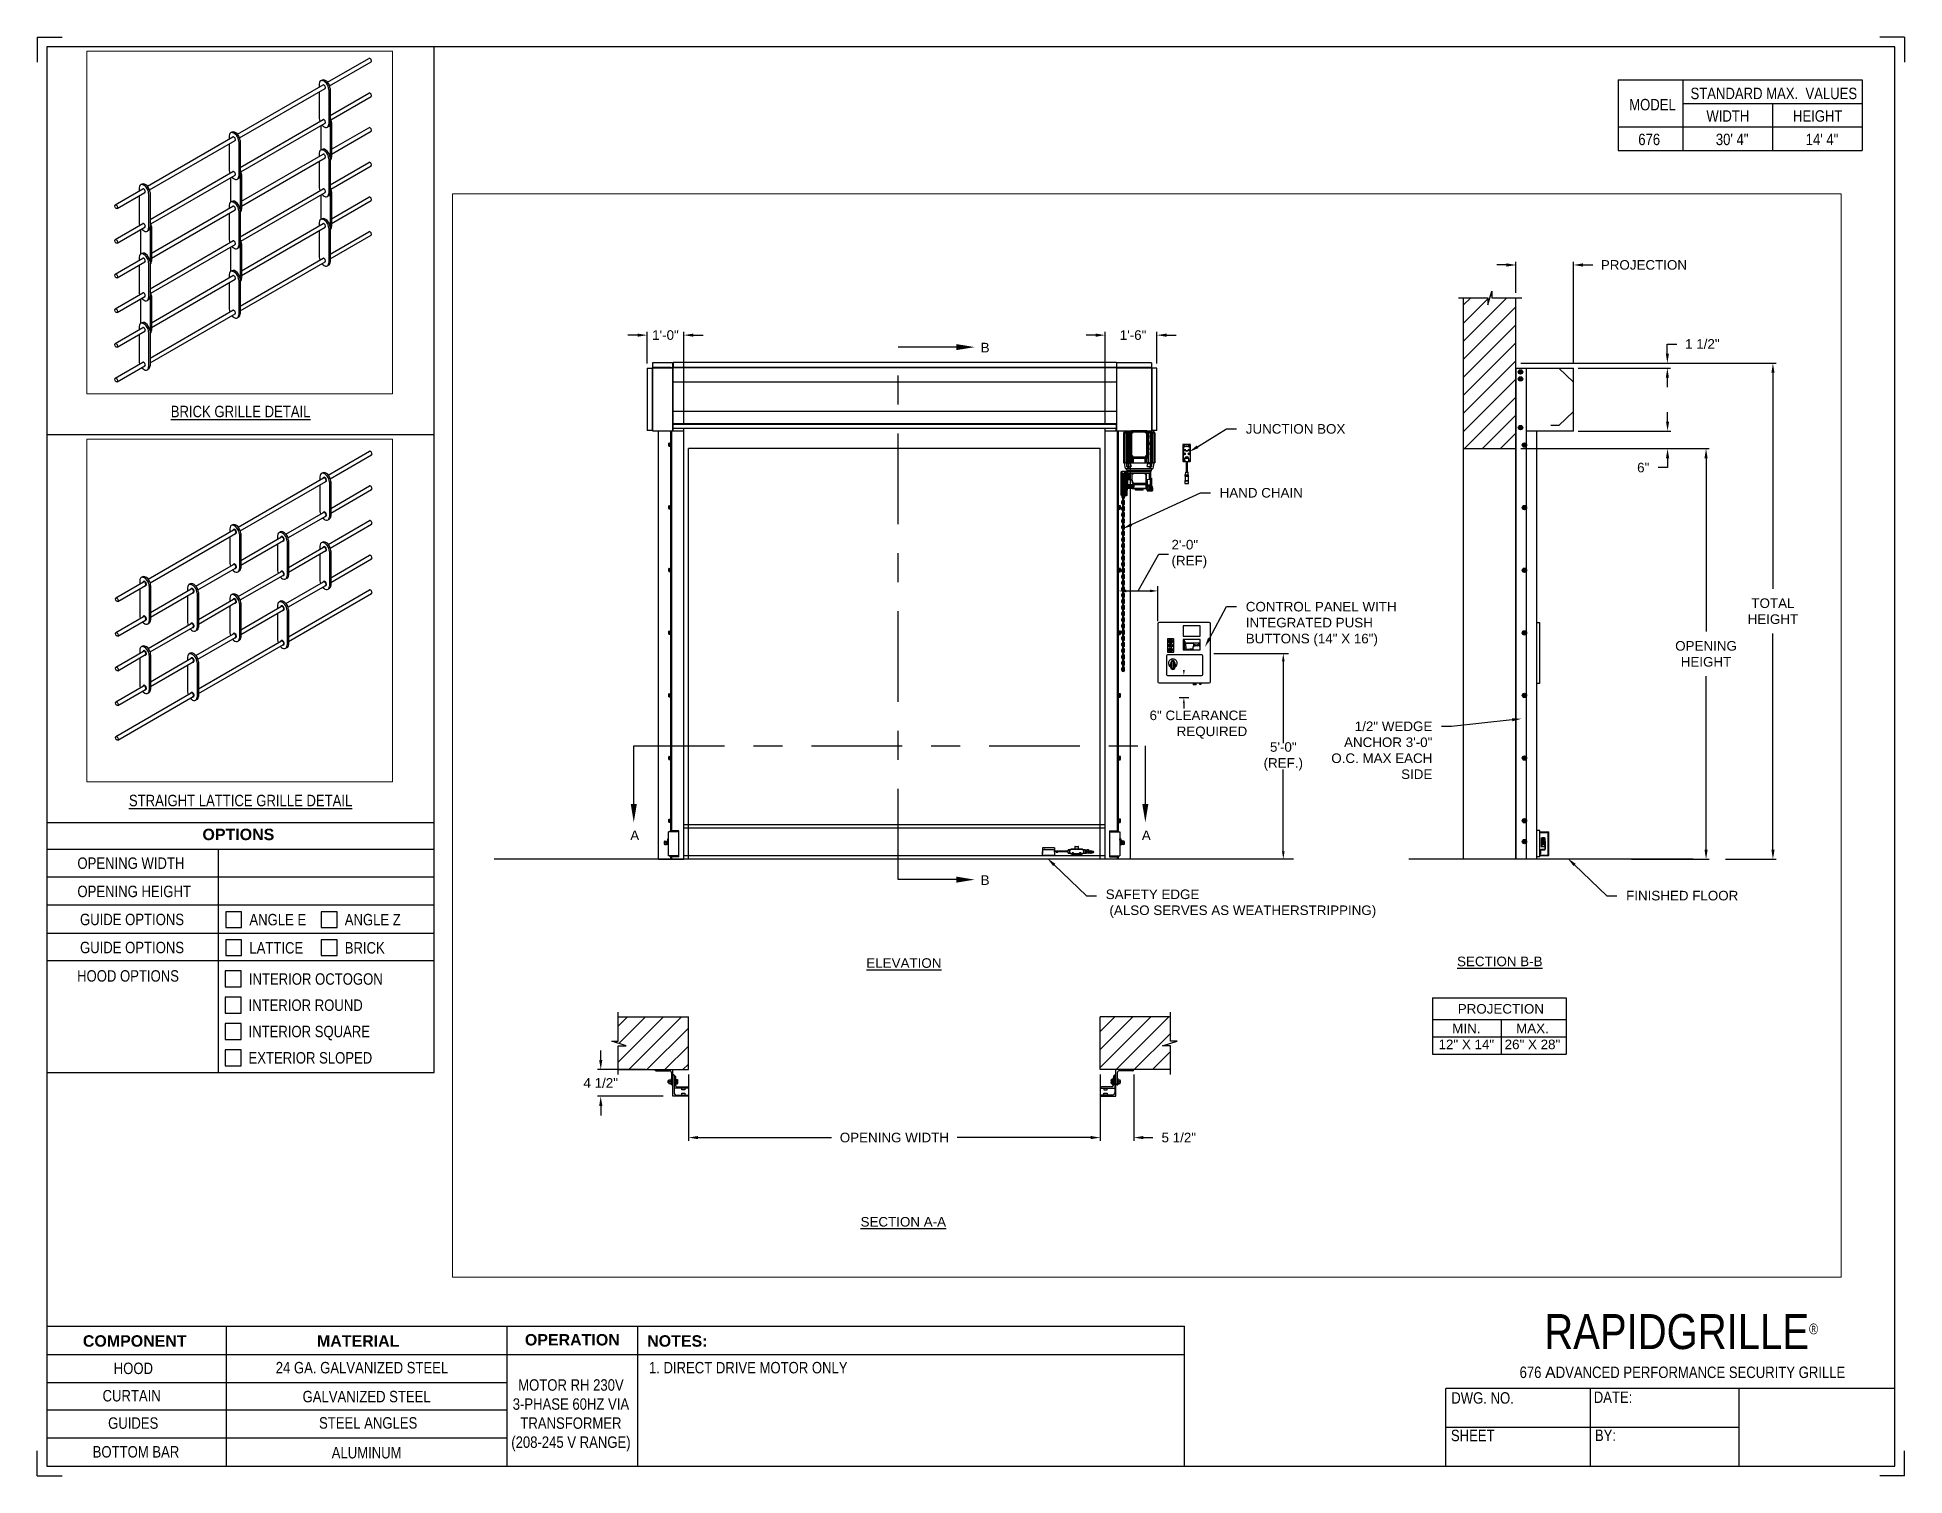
# Paper-space layout '676 RH 230V 3 PHASE' of a CAD drawing. Header units: inches. Extents: x 0.1 to 10.9, y 0.1 to 8.4.
# The model-space entities are those that its viewports show. They can reach past a viewport. Long polylines and large blocks are cut down to what shows.
import ezdxf
from ezdxf import colors
from ezdxf.entities.mleader import LeaderData, LeaderLine
from ezdxf.math import Vec2, Vec3

# ---------------------------------------------------------------- set-up
doc = ezdxf.new("R2010")
doc.units = ezdxf.units.IN
doc.header["$LTSCALE"] = 0.25
doc.header["$MEASUREMENT"] = 0
doc.linetypes.add('CENTER', pattern=[2, 1.25, -0.25, 0.25, -0.25])
for name, color, linetype in [('ANNOTATIONS', 1, 'Continuous'), ('BRICK', 7, 'Continuous'), ('MOTOR RH', 7, 'Continuous'), ('SECTION CUTS', 6, 'CENTER'), ('STRAIGHT LATTICE', 7, 'Continuous'), ('TITLE BLOCK', 7, 'Continuous')]:
    doc.layers.add(name, color=color, linetype=linetype)
doc.styles.add('ARIAL', font='arial.ttf', dxfattribs={"height": 0.09375})
doc.styles.add('CADdetails-DIMENSIONS', font='ARIALN.TTF', dxfattribs={"height": 2.38})
doc.styles.add('ROMANS', font='Romans', dxfattribs={"height": 0.09375})
doc.styles.get("Standard").update_dxf_attribs({"font": 'romans.shx'})
doc.dimstyles.get("Standard").update_dxf_attribs({"dimscale": 60, "dimtxt": 0.0833, "dimasz": 0.0833, "dimexe": 0.0833, "dimexo": 0.04, "dimgap": 0.09, "dimtad": 0, "dimtih": 1, "dimtoh": 1, "dimdec": 4, "dimzin": 1, "dimdsep": 46, "dimlunit": 4, "dimtxsty": 'Standard', "dimcen": 0.09, "dimclrt": 150, "dimadec": 4, "dimazin": 2, "dimtfac": 1, "dimtdec": 0, "dimtofl": 0, "dimtmove": 0, "dimatfit": 3, "dimfxl": 1, "dimtolj": 1, "dimtzin": 0, "dimlwd": -1, "dimlwe": -1, "dimarcsym": 1})
doc.dimstyles.new('STANDARD$0', dxfattribs={"dimtxt": 0.09375, "dimasz": 0.09375, "dimexe": 0.03125, "dimexo": 0.046875, "dimgap": 0.09, "dimtad": 0, "dimtih": 1, "dimtoh": 1, "dimdec": 4, "dimzin": 0, "dimdsep": 46, "dimtxsty": 'ARIAL', "dimcen": 0.09, "dimadec": 0, "dimazin": 0, "dimtfac": 1, "dimtdec": 4, "dimtofl": 0, "dimtmove": 0, "dimatfit": 1, "dimfxl": 1, "dimtolj": 1, "dimtzin": 0, "dimarcsym": 0})
pattern_1 = [(45, (73.8298, -12.74175), (-0.08838835, 0.08838835), [])]

psp = doc.layouts.new('676 RH 230V 3 PHASE')

# ---------------------------------------------------------------- texts
at = {"layer": 'TITLE BLOCK', "attachment_point": 2, "style": 'CADdetails-DIMENSIONS'}
for s, width, insert, char_height in [('MODEL', 0.28815, (9.45, 8.068), 0.0664), ('STANDARD MAX.  VALUES', 1.75949, (10.155, 8.133), 0.06641), ('WIDTH', 0.42908, (9.888, 8.002), 0.0664), ('HEIGHT', 0.42908, (10.41, 8.002), 0.0664), ('\\pxqc;676', 0.29952, (9.431, 7.866), 0.0664)]:
    psp.add_mtext_dynamic_manual_height_columns(s, width=width, gutter_width=1.363, heights=[0], dxfattribs=dict(at, insert=insert, char_height=char_height))
at = {"layer": 'TITLE BLOCK', "style": 'CADdetails-DIMENSIONS'}
for s, insert, char_height, width, attachment_point in [('30\' 4"', (9.913, 7.866), 0.0664, 1.75949, 2), ('14\' 4"', (10.435, 7.866), 0.0664, 1.75949, 2), ('{\\LBRICK GRILLE DETAIL}', (1.248, 6.285), 0.06641, 1.75949, 2), ('{\\LSTRAIGHT LATTICE GRILLE DETAIL}', (1.248, 4.025), 0.06641, 1.75949, 2), ('{\\fArial|b1|i0|c0|p34;OPTIONS}', (1.235, 3.828), 0.06641, 1.75949, 2), ('OPENING WIDTH', (0.3, 3.661), 0.06641, 1.30693, 1), ('OPENING HEIGHT', (0.3, 3.497), 0.06641, 1.30693, 1), ('GUIDE OPTIONS', (0.315, 3.334), 0.06641, 0.77187, 1), ('\\pxt1;ANGLE E', (1.299, 3.333), 0.06641, 1.23928, 1), ('\\pxt1;ANGLE Z', (1.853, 3.333), 0.06641, 1.23928, 1), ('GUIDE OPTIONS', (0.315, 3.171), 0.06641, 0.77187, 1), ('\\pxt1;LATTICE', (1.299, 3.169), 0.06641, 1.23928, 1), ('\\pxt1;BRICK', (1.853, 3.169), 0.06641, 1.23928, 1), ('HOOD OPTIONS', (0.298, 3.006), 0.06641, 1.30693, 1), ('INTERIOR OCTOGON', (1.296, 2.988), 0.06641, 1.23928, 1), ('INTERIOR ROUND', (1.294, 2.836), 0.06641, 1.53035, 1), ('INTERIOR SQUARE', (1.294, 2.683), 0.06641, 1.53035, 1), ('EXTERIOR SLOPED', (1.294, 2.53), 0.06641, 1.53035, 1), ('\\A1;\\pxqc;{\\fArial|b0|i0|c0|p34;\u200b\u200b\u200b\u200b\u200b\u200b\u200b\u200b\u200b\u200b\u200b\u200b\u200b\u200b\u200b\u200b\u200b\u200b\u200b\u200b\u200b\u200b\u200b\u200b\u200b}RAPIDGRILLE{\\H0.30337x;\\S® ^ ;}', (10.642, 1.008), 0.20312, 2.03069, 3), ('{\\fArial|b1|i0|c0|p34;COMPONENT}', (0.633, 0.885), 0.06641, 1.75949, 2), ('{\\fArial|b1|i0|c0|p34;MATERIAL}', (1.931, 0.885), 0.06641, 1.75949, 2), ('{\\fArial|b1|i0|c0|p34;OPERATION}', (3.175, 0.892), 0.06641, 1.75949, 2), ('{\\fArial|b1|i0|c0|p34;NOTES:}', (3.785, 0.885), 0.06641, 1.75949, 2), ('HOOD', (0.625, 0.726), 0.0664, 1.75949, 2), ('24 GA. GALVANIZED STEEL', (1.953, 0.73), 0.06641, 1.75949, 2), ('\\pxql;1. DIRECT DRIVE MOTOR ONLY ', (5.176, 0.73), 0.06641, 3.11182, 2), ('676 {\\fArial|b0|i0|c0|p34;A}DVANCED PERFORMANCE SECURITY GRILLE', (9.624, 0.703), 0.06641, 2.79915, 2), ('CURTAIN', (0.615, 0.567), 0.0664, 1.75949, 2), ('GALVANIZED STEEL ', (1.98, 0.562), 0.06641, 1.75949, 2), ('\\PMOTOR RH 230V 3-PHASE 60HZ VIA TRANSFORMER (208-245 V RANGE)', (3.167, 0.74), 0.06641, 0.76227, 2), ('DWG. NO.', (8.463, 0.554), 0.0664, 1.75949, 2), ('DATE:', (9.221, 0.558), 0.0664, 1.75949, 2), ('GUIDES', (0.624, 0.408), 0.0664, 1.75949, 2), ('STEEL ANGLES', (1.989, 0.409), 0.06641, 1.75949, 2), ('SHEET', (8.406, 0.336), 0.0664, 1.75949, 2), ('BY:', (9.177, 0.337), 0.0664, 1.75949, 2), ('BOTTOM BAR', (0.64, 0.241), 0.0664, 1.75949, 2), ('ALUMINUM', (1.98, 0.236), 0.0664, 1.75949, 2)]:
    psp.add_mtext(s, dxfattribs=dict(at, insert=insert, char_height=char_height, width=width, attachment_point=attachment_point))

msp = doc.modelspace()

# ---------------------------------------------------------------- texts
at = {"layer": 'ANNOTATIONS', "char_height": 0.09375, "style": 'ARIAL'}
for s, insert, attachment_point in [('2\'-0"\\P(REF)', (255.85947, 243.09185), 4), ('6" CLEARANCE\\PREQUIRED', (256.60106, 241.42127), 6), ('5\'-0"\\P(REF.)', (256.95425, 241.11038), 5)]:
    msp.add_mtext(s, dxfattribs=dict(at, insert=insert, attachment_point=attachment_point))
at = {"layer": 'ANNOTATIONS', "char_height": 0.09375, "attachment_point": 2, "style": 'ARIAL'}
for s, insert, width in [('{\\LELEVATION}', (253.23901, 239.13353), 3.0834986), ('{\\LSECTION B-B}', (259.0745, 239.1495), 1.3823677), ('{\\LSECTION A-A}', (253.2331, 236.59935), 1.3823677)]:
    msp.add_mtext(s, dxfattribs=dict(at, insert=insert, width=width))
for s, width, insert in [('PROJECTION ', 1.7594917, (259.08496, 238.68491)), ('MIN.\\P12" X 14" ', 0.6711642, (258.74683, 238.49292)), ('MAX.\\P26" X 28"', 0.6567117, (259.39427, 238.49292))]:
    msp.add_mtext_dynamic_manual_height_columns(s, width=width, gutter_width=1.36268, heights=[0], dxfattribs=dict(at, insert=insert))
at = {"layer": 'SECTION CUTS', "style": 'ARIAL'}
for s, p in [('B', (253.9907, 245.06692)), ('A', (250.55939, 240.29047)), ('A', (255.56893, 240.29047)), ('B', (253.9907, 239.85164))]:
    msp.add_text(s, height=0.09375, dxfattribs=at).set_placement(p)

# ---------------------------------------------------------------- blocks, each defined once
blk = doc.blocks.new('*D48')
at = {"layer": 'ANNOTATIONS', "color": 0, "lineweight": -2, "transparency": 16777216}
for p, q in [((255.162, 237.996), (255.162, 237.346)), ((255.491, 237.996), (255.491, 237.346)), ((255.069, 237.377), (254.975, 237.377)), ((255.584, 237.377), (255.678, 237.377))]:
    blk.add_line(p, q, dxfattribs=at)
at = {"layer": 'ANNOTATIONS', "color": 0, "transparency": 16777216}
for points in [[(255.069, 237.393), (255.069, 237.362), (255.162, 237.377)], [(255.584, 237.393), (255.584, 237.362), (255.491, 237.377)]]:
    blk.add_solid(points, dxfattribs=at)
at = {"layer": 'defpoints', "color": 0, "transparency": 16777216}
for p in [(255.162, 238.043), (255.491, 238.043), (255.491, 237.377)]:
    blk.add_point(p, dxfattribs=at)
at = {"layer": 'ANNOTATIONS', "color": 0, "transparency": 16777216, "insert": (255.931, 237.377), "char_height": 0.0938, "attachment_point": 5, "style": 'ARIAL'}
blk.add_mtext('\\A1;5 1/2"', dxfattribs=at)
blk = doc.blocks.new('*D49')
at = {"layer": 'ANNOTATIONS', "color": 0, "lineweight": -2, "transparency": 16777216}
for p, q in [((250.27, 238.137), (250.27, 238.231)), ((250.707, 238.043), (250.239, 238.043)), ((250.882, 237.782), (250.239, 237.782)), ((250.27, 237.688), (250.27, 237.594))]:
    blk.add_line(p, q, dxfattribs=at)
at = {"layer": 'ANNOTATIONS', "color": 0, "transparency": 16777216}
for points in [[(250.255, 238.137), (250.286, 238.137), (250.27, 238.043)], [(250.255, 237.688), (250.286, 237.688), (250.27, 237.782)]]:
    blk.add_solid(points, dxfattribs=at)
at = {"layer": 'defpoints', "color": 0, "transparency": 16777216}
for p in [(250.754, 238.043), (250.27, 237.782), (250.929, 237.782)]:
    blk.add_point(p, dxfattribs=at)
at = {"layer": 'ANNOTATIONS', "color": 0, "transparency": 16777216, "insert": (250.27, 237.912), "char_height": 0.0938, "attachment_point": 5, "style": 'ARIAL'}
blk.add_mtext('\\A1;4 1/2"', dxfattribs=at)
blk = doc.blocks.new('*D50')
at = {"layer": 'ANNOTATIONS', "color": 0, "lineweight": -2, "transparency": 16777216}
for p, q in [((255.117, 245.236), (255.024, 245.236)), ((255.211, 244.372), (255.211, 245.267)), ((255.717, 244.959), (255.717, 245.267)), ((255.811, 245.236), (255.904, 245.236))]:
    blk.add_line(p, q, dxfattribs=at)
at = {"layer": 'ANNOTATIONS', "color": 0, "transparency": 16777216}
for points in [[(255.117, 245.251), (255.117, 245.22), (255.211, 245.236)], [(255.811, 245.251), (255.811, 245.22), (255.717, 245.236)]]:
    blk.add_solid(points, dxfattribs=at)
at = {"layer": 'defpoints', "color": 0, "transparency": 16777216}
for p in [(255.717, 245.236), (255.717, 244.912), (255.211, 244.325)]:
    blk.add_point(p, dxfattribs=at)
at = {"layer": 'ANNOTATIONS', "color": 0, "transparency": 16777216, "insert": (255.483, 245.236), "char_height": 0.0938, "attachment_point": 5, "style": 'ARIAL'}
blk.add_mtext('\\A1;1\'-6"', dxfattribs=at)
blk = doc.blocks.new('*D51')
at = {"layer": 'ANNOTATIONS', "color": 0, "lineweight": -2, "transparency": 16777216}
for p, q in [((250.631, 245.236), (250.537, 245.236)), ((250.724, 244.959), (250.724, 245.267)), ((251.085, 244.372), (251.085, 245.267)), ((251.178, 245.236), (251.272, 245.236))]:
    blk.add_line(p, q, dxfattribs=at)
at = {"layer": 'ANNOTATIONS', "color": 0, "transparency": 16777216}
for points in [[(250.631, 245.251), (250.631, 245.22), (250.724, 245.236)], [(251.178, 245.251), (251.178, 245.22), (251.085, 245.236)]]:
    blk.add_solid(points, dxfattribs=at)
at = {"layer": 'defpoints', "color": 0, "transparency": 16777216}
for p in [(251.085, 245.236), (250.724, 244.913), (251.085, 244.325)]:
    blk.add_point(p, dxfattribs=at)
at = {"layer": 'ANNOTATIONS', "color": 0, "transparency": 16777216, "insert": (250.904, 245.236), "char_height": 0.0938, "attachment_point": 5, "style": 'ARIAL'}
blk.add_mtext('\\A1;1\'-0"', dxfattribs=at)
blk = doc.blocks.new('*D57')
at = {"layer": 'ANNOTATIONS', "color": 0, "lineweight": -2, "transparency": 16777216}
for p, q in [((251.129, 237.996), (251.129, 237.346)), ((255.162, 237.996), (255.162, 237.346)), ((251.223, 237.377), (252.529, 237.377)), ((255.069, 237.377), (253.762, 237.377))]:
    blk.add_line(p, q, dxfattribs=at)
at = {"layer": 'ANNOTATIONS', "color": 0, "transparency": 16777216}
for points in [[(251.223, 237.393), (251.223, 237.362), (251.129, 237.377)], [(255.069, 237.393), (255.069, 237.362), (255.162, 237.377)]]:
    blk.add_solid(points, dxfattribs=at)
at = {"layer": 'defpoints', "color": 0, "transparency": 16777216}
for p in [(251.129, 238.043), (255.162, 238.043), (255.162, 237.377)]:
    blk.add_point(p, dxfattribs=at)
at = {"layer": 'ANNOTATIONS', "color": 0, "transparency": 16777216, "insert": (253.146, 237.377), "char_height": 0.09375, "attachment_point": 5, "style": 'ARIAL'}
blk.add_mtext('\\A1;OPENING WIDTH', dxfattribs=at)
blk = doc.blocks.new('*D52')
at = {"layer": 'ANNOTATIONS', "color": 0, "lineweight": -2, "transparency": 16777216}
for p, q in [((259.233, 245.649), (259.233, 245.954)), ((259.797, 244.96), (259.797, 245.954)), ((259.139, 245.923), (259.045, 245.923)), ((259.89, 245.923), (259.984, 245.923))]:
    blk.add_line(p, q, dxfattribs=at)
at = {"layer": 'ANNOTATIONS', "color": 0, "transparency": 16777216}
for points in [[(259.139, 245.939), (259.139, 245.907), (259.233, 245.923)], [(259.89, 245.939), (259.89, 245.907), (259.797, 245.923)]]:
    blk.add_solid(points, dxfattribs=at)
at = {"layer": 'defpoints', "color": 0, "transparency": 16777216}
for p in [(259.797, 245.923), (259.233, 245.602), (259.797, 244.913)]:
    blk.add_point(p, dxfattribs=at)
at = {"layer": 'ANNOTATIONS', "color": 0, "transparency": 16777216, "insert": (260.486, 245.923), "char_height": 0.09375, "attachment_point": 5, "style": 'ARIAL'}
blk.add_mtext('\\A1;PROJECTION ', dxfattribs=at)
blk = doc.blocks.new('*D53')
at = {"layer": 'ANNOTATIONS', "color": 0, "lineweight": -2, "transparency": 16777216}
for p, q in [((259.28, 244.125), (261.126, 244.125)), ((261.094, 244.031), (261.094, 242.332)), ((261.094, 240.197), (261.094, 241.897)), ((260.364, 240.103), (261.126, 240.103))]:
    blk.add_line(p, q, dxfattribs=at)
at = {"layer": 'ANNOTATIONS', "color": 0, "transparency": 16777216}
for points in [[(261.079, 244.031), (261.11, 244.031), (261.094, 244.125)], [(261.079, 240.197), (261.11, 240.197), (261.094, 240.103)]]:
    blk.add_solid(points, dxfattribs=at)
at = {"layer": 'defpoints', "color": 0, "transparency": 16777216}
for p in [(259.233, 244.125), (260.317, 240.103), (261.094, 240.103)]:
    blk.add_point(p, dxfattribs=at)
at = {"layer": 'ANNOTATIONS', "color": 0, "transparency": 16777216, "insert": (261.094, 242.114), "char_height": 0.09375, "attachment_point": 5, "style": 'ARIAL'}
blk.add_mtext('\\A1;OPENING\\PHEIGHT', dxfattribs=at)
blk = doc.blocks.new('*D54')
at = {"layer": 'ANNOTATIONS', "color": 0, "lineweight": -2, "transparency": 16777216}
for p, q in [((259.28, 244.961), (261.781, 244.961)), ((261.749, 244.867), (261.749, 242.75)), ((261.749, 240.197), (261.749, 242.315)), ((261.284, 240.103), (261.781, 240.103))]:
    blk.add_line(p, q, dxfattribs=at)
at = {"layer": 'ANNOTATIONS', "color": 0, "transparency": 16777216}
for points in [[(261.734, 244.867), (261.765, 244.867), (261.749, 244.961)], [(261.734, 240.197), (261.765, 240.197), (261.749, 240.103)]]:
    blk.add_solid(points, dxfattribs=at)
at = {"layer": 'defpoints', "color": 0, "transparency": 16777216}
for p in [(259.233, 244.961), (261.237, 240.103), (261.749, 240.103)]:
    blk.add_point(p, dxfattribs=at)
at = {"layer": 'ANNOTATIONS', "color": 0, "transparency": 16777216, "insert": (261.749, 242.532), "char_height": 0.0938, "attachment_point": 5, "style": 'ARIAL'}
blk.add_mtext('\\A1;TOTAL\\PHEIGHT', dxfattribs=at)
blk = doc.blocks.new('*D55')
at = {"layer": 'ANNOTATIONS', "color": 0, "lineweight": -2, "transparency": 16777216}
for p, q in [((260.717, 244.39), (260.717, 244.483)), ((259.843, 244.296), (260.749, 244.296)), ((259.843, 244.125), (260.749, 244.125)), ((260.717, 243.938), (260.624, 243.938)), ((260.717, 244.031), (260.717, 243.938))]:
    blk.add_line(p, q, dxfattribs=at)
at = {"layer": 'ANNOTATIONS', "color": 0, "transparency": 16777216}
for points in [[(260.702, 244.39), (260.733, 244.39), (260.717, 244.296)], [(260.702, 244.031), (260.733, 244.031), (260.717, 244.125)]]:
    blk.add_solid(points, dxfattribs=at)
at = {"layer": 'defpoints', "color": 0, "transparency": 16777216}
for p in [(259.797, 244.296), (259.797, 244.125), (260.717, 244.125)]:
    blk.add_point(p, dxfattribs=at)
at = {"layer": 'ANNOTATIONS', "color": 0, "transparency": 16777216, "insert": (260.479, 243.938), "char_height": 0.0938, "attachment_point": 5, "style": 'ARIAL'}
blk.add_mtext('\\A1;6"', dxfattribs=at)
blk = doc.blocks.new('*D56')
at = {"layer": 'ANNOTATIONS', "color": 0, "lineweight": -2, "transparency": 16777216}
for p, q in [((260.715, 245.055), (260.715, 245.149)), ((260.715, 245.149), (260.809, 245.149)), ((259.843, 244.961), (260.746, 244.961)), ((259.843, 244.913), (260.746, 244.913)), ((260.715, 244.82), (260.715, 244.726))]:
    blk.add_line(p, q, dxfattribs=at)
at = {"layer": 'ANNOTATIONS', "color": 0, "transparency": 16777216}
for points in [[(260.7, 245.055), (260.731, 245.055), (260.715, 244.961)], [(260.7, 244.82), (260.731, 244.82), (260.715, 244.913)]]:
    blk.add_solid(points, dxfattribs=at)
at = {"layer": 'defpoints', "color": 0, "transparency": 16777216}
for p in [(259.797, 244.961), (259.797, 244.913), (260.715, 244.961)]:
    blk.add_point(p, dxfattribs=at)
at = {"layer": 'ANNOTATIONS', "color": 0, "transparency": 16777216, "insert": (261.058, 245.149), "char_height": 0.0938, "attachment_point": 5, "style": 'ARIAL'}
blk.add_mtext('\\A1;1 1/2"', dxfattribs=at)

# ---------------------------------------------------------------- dimensions: what is measured, and where the dimension line sits
at = {"layer": 'ANNOTATIONS'}
for base, p1, p2, text, picture, middle in [((259.79658, 245.92298), (259.2327, 245.60178), (259.79658, 244.91339), 'PROJECTION ', '*D52', (260.48569, 245.92298)), ((255.16248, 237.37722), (251.12915, 238.04333), (255.16248, 238.04333), 'OPENING WIDTH', '*D57', (253.14581, 237.37722))]:
    dim = msp.add_linear_dim(base=base, p1=p1, p2=p2, text=text, dimstyle='STANDARD$0', dxfattribs=at)
    dim.commit()
    dim.dimension.update_dxf_attribs({"geometry": picture, "text_midpoint": middle})
for base, p1, p2, text, picture, middle in [((251.08454, 245.23555), (250.72435, 244.91253), (251.08454, 244.32505), '1\'-0"', '*D51', (250.90444, 245.23555)), ((255.71699, 245.23555), (255.21104, 244.32505), (255.71699, 244.91215), '1\'-6"', '*D50', (255.48273, 245.23555)), ((255.4906, 237.37722), (255.16248, 238.04333), (255.4906, 238.04332), '5 1/2"', '*D48', (255.93121, 237.37722))]:
    dim = msp.add_linear_dim(base=base, p1=p1, p2=p2, text=text, dimstyle='STANDARD$0', dxfattribs=at)
    dim.commit()
    dim.dimension.update_dxf_attribs({"geometry": picture, "text_midpoint": middle, "dimtype": 160})
for base, p1, p2, text, picture, middle in [((260.71525, 244.96103), (259.79658, 244.91339), (259.79658, 244.96103), '1 1/2"', '*D56', (261.05769, 245.14853)), ((261.74928, 240.10342), (259.2327, 244.96103), (261.23723, 240.10342), 'TOTAL\\PHEIGHT', '*D54', (261.74928, 242.53223)), ((260.71738, 244.12505), (259.79658, 244.29598), (259.79658, 244.12505), '6"', '*D55', (260.4795, 243.93755)), ((261.09429, 240.10342), (259.2327, 244.12505), (260.31689, 240.10342), 'OPENING\\PHEIGHT', '*D53', (261.09429, 242.11424))]:
    dim = msp.add_linear_dim(base=base, p1=p1, p2=p2, angle=90, text=text, dimstyle='STANDARD$0', dxfattribs=at)
    dim.commit()
    dim.dimension.update_dxf_attribs({"geometry": picture, "text_midpoint": middle})
dim = msp.add_linear_dim(base=(250.27045, 237.78164), p1=(250.75415, 238.04332), p2=(250.92915, 237.78164), angle=90, text='4 1/2"', dimstyle='STANDARD$0', dxfattribs=at)
dim.commit()
dim.dimension.update_dxf_attribs({"geometry": '*D49', "text_midpoint": (250.27045, 237.91248), "dimtype": 160})

# ---------------------------------------------------------------- hatches: boundary and pattern name
at = {"layer": 'MOTOR RH'}
h = msp.add_hatch(dxfattribs=at)
h.set_pattern_fill('ANSI31', color=256, style=0)
h.set_pattern_definition([(45, (73.8298, -12.36819), (-0.08838835, 0.08838835), [])])
h.paths.add_polyline_path([(259.2327, 244.86719), (259.2327, 245.60178), (258.9962, 245.60178), (258.9962, 245.66644), (258.95779, 245.53308), (258.95779, 245.60178), (258.71707, 245.60178), (258.71707, 245.05148)])
h.paths.add_polyline_path([(258.71707, 244.12505), (259.2327, 244.12505), (259.2327, 244.86719), (258.71707, 245.05148)])
h = msp.add_hatch(dxfattribs=at)
h.set_pattern_fill('ANSI31', color=256, style=0)
h.set_pattern_definition(pattern_1)
h.paths.add_polyline_path([(251.12915, 238.55896), (250.44165, 238.55896), (250.44165, 238.32175), (250.37754, 238.32175), (250.51961, 238.27485), (250.44165, 238.27485), (250.44165, 238.04333), (251.12915, 238.04333), (251.12915, 238.20583)])
h = msp.add_hatch(dxfattribs=at)
h.set_pattern_fill('ANSI31', color=256, style=0)
h.set_pattern_definition(pattern_1)
h.paths.add_polyline_path([(255.91408, 238.32175), (255.84998, 238.32175), (255.84998, 238.55896), (255.16248, 238.55896), (255.16248, 238.04333), (255.18065, 238.04333), (255.84998, 238.04333), (255.84998, 238.27485), (255.77201, 238.27485)])

# ---------------------------------------------------------------- linework, layer by layer
at = {"layer": 'ANNOTATIONS'}
for p, q in [((255.4166, 242.73092), (255.64864, 242.73092)), ((255.7263, 242.43625), (255.7263, 242.77806)), ((256.27374, 242.11772), (257.00535, 242.11772)), ((256.95425, 242.04006), (256.95425, 241.23964)), ((255.93343, 241.90233), (256.02769, 241.90233)), ((255.93343, 241.68703), (256.02769, 241.68703)), ((255.98056, 241.63389), (255.98056, 241.58075)), ((256.95425, 240.18109), (256.95425, 240.98112)), ((258.41626, 238.74434), (258.41626, 238.19297)), ((258.41626, 238.74434), (259.72403, 238.74434)), ((259.72403, 238.74434), (259.72403, 238.19297)), ((258.41626, 238.53287), (259.72403, 238.53287)), ((259.08912, 238.53287), (259.08912, 238.19297)), ((258.41626, 238.36292), (259.72403, 238.36292)), ((258.41626, 238.19297), (259.72403, 238.19297))]:
    msp.add_line(p, q, dxfattribs=at)
for points in [[(255.4166, 242.71798), (255.4166, 242.74387), (255.33893, 242.73092)], [(255.64864, 242.71798), (255.64864, 242.74387), (255.7263, 242.73092)], [(256.94131, 242.04006), (256.9672, 242.04006), (256.95425, 242.11772)], [(255.9717, 241.95547), (255.98941, 241.95547), (255.98056, 241.90233)], [(255.9717, 241.63389), (255.98941, 241.63389), (255.98056, 241.68703)], [(256.94131, 240.18109), (256.9672, 240.18109), (256.95425, 240.10342)]]:
    msp.add_solid(points, dxfattribs=at)
at = {"layer": 'BRICK'}
for p, q in [((246.86056, 238.15797), (247.27008, 238.3944)), ((246.88044, 238.12263), (247.29035, 238.35929)), ((245.96747, 237.64234), (246.81463, 238.13145)), ((245.98735, 237.607), (246.83491, 238.09634)), ((246.77777, 238.14244), (246.77777, 238.11017)), ((246.80502, 238.18065), (246.79154, 238.17286)), ((246.87177, 238.08817), (246.87177, 237.74442)), ((246.88525, 238.09595), (246.88525, 237.7522)), ((246.77777, 238.06335), (246.77777, 237.79869)), ((246.88525, 237.82847), (247.27008, 238.05065)), ((246.88525, 237.78165), (247.29035, 238.01554)), ((246.44108, 237.57203), (246.81463, 237.7877)), ((246.46096, 237.53669), (246.83491, 237.75259)), ((246.87148, 237.72178), (246.858, 237.714)), ((245.07439, 237.12672), (245.92155, 237.61583)), ((245.09427, 237.09138), (245.94182, 237.58071)), ((245.88468, 237.62681), (245.88468, 237.59454)), ((245.88468, 237.54773), (245.88468, 237.28306)), ((245.91193, 237.66502), (245.89845, 237.65724)), ((245.97868, 237.57255), (245.97868, 237.2288)), ((245.99216, 237.58033), (245.99216, 237.23658)), ((245.99216, 237.31284), (246.39515, 237.54551)), ((246.35829, 237.5565), (246.35829, 237.52423)), ((246.38554, 237.59471), (246.37206, 237.58693)), ((246.86039, 237.47067), (247.27008, 237.7072)), ((246.88036, 237.43538), (247.29035, 237.67209)), ((245.99216, 237.26603), (246.41543, 237.5104)), ((246.35829, 237.47742), (246.35829, 237.21275)), ((246.45229, 237.50223), (246.45229, 237.15848)), ((246.46577, 237.51002), (246.46577, 237.16627)), ((246.46577, 237.24283), (246.81463, 237.44425)), ((246.46577, 237.19602), (246.83491, 237.40914)), ((246.77777, 237.45494), (246.77777, 237.42267)), ((246.77777, 237.37585), (246.77777, 237.11119)), ((246.80502, 237.49315), (246.79154, 237.48536)), ((246.87177, 237.40067), (246.87177, 237.05692)), ((246.88525, 237.40845), (246.88525, 237.0647)), ((246.88525, 237.14097), (247.27008, 237.36315)), ((245.54799, 237.0564), (245.92155, 237.27208)), ((245.56787, 237.02107), (245.94182, 237.23696)), ((245.97839, 237.20615), (245.96491, 237.19837)), ((245.9673, 236.95504), (246.39502, 237.20199)), ((246.88525, 237.09415), (247.29035, 237.32804)), ((244.75319, 236.94127), (245.02846, 237.1002)), ((244.77346, 236.90616), (245.04873, 237.06509)), ((244.9916, 237.11119), (244.9916, 237.07892)), ((244.9916, 237.0321), (244.9916, 236.76744)), ((245.01884, 237.1494), (245.00536, 237.14161)), ((245.08559, 237.05692), (245.08559, 236.71317)), ((245.09907, 237.0647), (245.09907, 236.72095)), ((245.09907, 236.79722), (245.50207, 237.02989)), ((245.09907, 236.7504), (245.52234, 236.99478)), ((245.4652, 237.04088), (245.4652, 237.00861)), ((245.49245, 237.07908), (245.47897, 237.0713)), ((245.5592, 236.98661), (245.5592, 236.64286)), ((245.57268, 236.99439), (245.57268, 236.65064)), ((245.98727, 236.91976), (246.4153, 237.16688)), ((246.452, 237.13584), (246.43852, 237.12806)), ((246.44108, 236.88453), (246.81463, 237.1002)), ((246.46096, 236.84919), (246.83491, 237.06509)), ((246.46577, 236.55503), (247.27008, 237.0194)), ((246.87148, 237.03428), (246.858, 237.0265)), ((245.4652, 236.96179), (245.4652, 236.69713)), ((245.57268, 236.72721), (245.92155, 236.92863)), ((245.57268, 236.68039), (245.94182, 236.89351)), ((245.88468, 236.93931), (245.88468, 236.90704)), ((245.88468, 236.86023), (245.88468, 236.59556)), ((245.91193, 236.97752), (245.89845, 236.96974)), ((245.97868, 236.88505), (245.97868, 236.5413)), ((245.99216, 236.89283), (245.99216, 236.54908)), ((245.99216, 236.62534), (246.39515, 236.85801)), ((245.99216, 236.57853), (246.41543, 236.8229)), ((246.35829, 236.869), (246.35829, 236.83673)), ((246.38554, 236.90721), (246.37206, 236.89943)), ((246.45229, 236.81473), (246.45229, 236.47098)), ((246.46577, 236.50822), (247.29035, 236.98429)), ((246.46577, 236.82252), (246.46577, 236.47877)), ((244.75319, 236.59752), (245.02846, 236.75645)), ((244.77346, 236.56241), (245.04873, 236.72134)), ((245.0853, 236.69053), (245.07183, 236.68275)), ((245.07422, 236.43942), (245.50194, 236.68636)), ((245.09418, 236.40413), (245.52221, 236.65125)), ((245.55891, 236.62022), (245.54543, 236.61243)), ((246.35829, 236.78992), (246.35829, 236.52525)), ((245.01884, 236.4619), (245.00536, 236.45411)), ((245.54799, 236.3689), (245.92155, 236.58458)), ((245.56787, 236.33357), (245.94182, 236.54946)), ((245.57268, 236.03941), (246.39515, 236.51426)), ((245.57268, 235.99259), (246.41543, 236.47915)), ((245.97839, 236.51865), (245.96491, 236.51087)), ((246.452, 236.44834), (246.43852, 236.44056)), ((244.75319, 236.25407), (245.02846, 236.413)), ((244.77346, 236.21896), (245.04873, 236.37789)), ((244.9916, 236.42369), (244.9916, 236.39142)), ((244.9916, 236.3446), (244.9916, 236.07994)), ((245.08559, 236.36942), (245.08559, 236.02567)), ((245.09907, 236.3772), (245.09907, 236.03345)), ((245.09907, 236.10972), (245.50207, 236.34239)), ((245.09907, 236.0629), (245.52234, 236.30728)), ((245.4652, 236.35338), (245.4652, 236.32111)), ((245.4652, 236.27429), (245.4652, 236.00963)), ((245.49245, 236.39158), (245.47897, 236.3838)), ((245.5592, 236.29911), (245.5592, 235.95536)), ((245.57268, 236.30689), (245.57268, 235.96314)), ((244.75319, 235.91002), (245.02846, 236.06895)), ((244.75319, 235.56627), (245.50207, 235.99864)), ((244.77346, 235.87491), (245.04873, 236.03384)), ((244.77346, 235.53116), (245.52234, 235.96353)), ((245.0853, 236.00303), (245.07183, 235.99525)), ((245.55891, 235.93272), (245.54543, 235.92493))]:
    msp.add_line(p, q, dxfattribs=at)
for centre, major_axis, start_param, end_param in [((247.28021, 238.37684), (0.01014, -0.01756), 0, 3.14159265), ((246.82477, 238.1153), (0.03323, -0.05756), 0.78539816, 3.92699082), ((246.83825, 238.12309), (0.03323, -0.05756), 0.78539816, 3.14159265), ((246.82477, 238.11389), (0.01014, -0.01756), 0, 3.14159265), ((247.28021, 238.03309), (0.01014, -0.01756), 0, 3.14159265), ((246.82477, 237.77155), (0.03323, -0.05756), 3.92699082, 4.42168201), ((246.82477, 237.77155), (0.03323, -0.05756), 5.04167821, 7.06858347), ((246.82477, 237.77014), (0.01014, -0.01756), 0, 3.14159265), ((246.83825, 237.77934), (0.03323, -0.05756), 6.28318531, 7.06858347), ((245.93168, 237.59968), (0.03323, -0.05756), 0.78539816, 3.92699082), ((245.94516, 237.60746), (0.03323, -0.05756), 0.78539816, 3.14159265), ((245.93168, 237.59827), (0.01014, -0.01756), 0, 3.14159265), ((246.40529, 237.52937), (0.03323, -0.05756), 0.78539816, 3.92699082), ((246.41877, 237.53715), (0.03323, -0.05756), 0.78539816, 3.14159265), ((246.40529, 237.52796), (0.01014, -0.01756), 0, 3.14159265), ((247.28021, 237.68964), (0.01014, -0.01756), 0, 3.14159265), ((246.82477, 237.4278), (0.03323, -0.05756), 0.78539816, 3.92699082), ((246.83825, 237.43559), (0.03323, -0.05756), 0.78539816, 3.14159265), ((246.82477, 237.42639), (0.01014, -0.01756), 0, 3.14159265), ((247.28021, 237.34559), (0.01014, -0.01756), 0, 3.14159265), ((245.93168, 237.25593), (0.03323, -0.05756), 3.92699082, 4.42168201), ((245.93168, 237.25593), (0.03323, -0.05756), 5.04167821, 7.06858347), ((245.93168, 237.25452), (0.01014, -0.01756), 0, 3.14159265), ((245.94516, 237.26371), (0.03323, -0.05756), 6.28318531, 7.06858347), ((246.40529, 237.18562), (0.03323, -0.05756), 3.92699082, 4.42168201), ((246.40516, 237.18443), (0.01014, -0.01756), 0, 3.14159265), ((245.03859, 237.08405), (0.03323, -0.05756), 0.78539816, 3.92699082), ((245.05207, 237.09184), (0.03323, -0.05756), 0.78539816, 3.14159265), ((245.03859, 237.08264), (0.01014, -0.01756), 0, 3.14159265), ((245.5122, 237.01374), (0.03323, -0.05756), 0.78539816, 3.92699082), ((245.52568, 237.02152), (0.03323, -0.05756), 0.78539816, 3.14159265), ((245.5122, 237.01233), (0.01014, -0.01756), 0, 3.14159265), ((246.40529, 237.18562), (0.03323, -0.05756), 5.04167821, 7.06858347), ((246.41877, 237.1934), (0.03323, -0.05756), 6.28318531, 7.06858347), ((246.82477, 237.08405), (0.03323, -0.05756), 3.92699082, 4.42168201), ((246.82477, 237.08405), (0.03323, -0.05756), 5.04167821, 7.06858347), ((246.82477, 237.08264), (0.01014, -0.01756), 0, 3.14159265), ((246.83825, 237.09184), (0.03323, -0.05756), 6.28318531, 7.06858347), ((247.28021, 237.00184), (0.01014, -0.01756), 0, 3.14159265), ((245.93168, 236.91218), (0.03323, -0.05756), 0.78539816, 3.92699082), ((245.94516, 236.91996), (0.03323, -0.05756), 0.78539816, 3.14159265), ((245.93168, 236.91077), (0.01014, -0.01756), 0, 3.14159265), ((246.40529, 236.84187), (0.03323, -0.05756), 0.78539816, 3.92699082), ((246.41877, 236.84965), (0.03323, -0.05756), 0.78539816, 3.14159265), ((246.40529, 236.84046), (0.01014, -0.01756), 0, 3.14159265), ((245.03859, 236.7403), (0.03323, -0.05756), 3.92699082, 4.42168201), ((245.03859, 236.7403), (0.03323, -0.05756), 5.04167821, 7.06858347), ((245.03859, 236.73889), (0.01014, -0.01756), 0, 3.14159265), ((245.05207, 236.74809), (0.03323, -0.05756), 6.28318531, 7.06858347), ((245.5122, 236.66999), (0.03323, -0.05756), 3.92699082, 4.42168201), ((245.5122, 236.66999), (0.03323, -0.05756), 5.04167821, 7.06858347), ((245.51207, 236.66881), (0.01014, -0.01756), 0, 3.14159265), ((245.52568, 236.67777), (0.03323, -0.05756), 6.28318531, 7.06858347), ((245.03859, 236.39655), (0.03323, -0.05756), 0.78539816, 3.92699082), ((245.05207, 236.40434), (0.03323, -0.05756), 0.78539816, 3.14159265), ((245.93168, 236.56843), (0.03323, -0.05756), 3.92699082, 4.42168201), ((245.93168, 236.56843), (0.03323, -0.05756), 5.04167821, 7.06858347), ((245.93168, 236.56702), (0.01014, -0.01756), 0, 3.14159265), ((245.94516, 236.57621), (0.03323, -0.05756), 6.28318531, 7.06858347), ((246.40529, 236.49812), (0.03323, -0.05756), 3.92699082, 4.42168201), ((246.40529, 236.49812), (0.03323, -0.05756), 5.04167821, 7.06858347), ((246.40529, 236.49671), (0.01014, -0.01756), 0, 3.14159265), ((246.41877, 236.5059), (0.03323, -0.05756), 6.28318531, 7.06858347), ((245.03859, 236.39514), (0.01014, -0.01756), 0, 3.14159265), ((245.5122, 236.32624), (0.03323, -0.05756), 0.78539816, 3.92699082), ((245.52568, 236.33402), (0.03323, -0.05756), 0.78539816, 3.14159265), ((245.5122, 236.32483), (0.01014, -0.01756), 0, 3.14159265), ((245.03859, 236.0528), (0.03323, -0.05756), 3.92699082, 4.42168201), ((245.03859, 236.05139), (0.01014, -0.01756), 0, 3.14159265), ((245.03859, 236.0528), (0.03323, -0.05756), 5.04167821, 7.06858347), ((245.05207, 236.06059), (0.03323, -0.05756), 6.28318531, 7.06858347), ((245.5122, 235.98249), (0.03323, -0.05756), 3.92699082, 4.42168201), ((245.5122, 235.98249), (0.03323, -0.05756), 5.04167821, 7.06858347), ((245.5122, 235.98108), (0.01014, -0.01756), 0, 3.14159265), ((245.52568, 235.99027), (0.03323, -0.05756), 6.28318531, 7.06858347)]:
    msp.add_ellipse(centre, major_axis=major_axis, ratio=0.57735027, start_param=start_param, end_param=end_param, dxfattribs=at)
for centre in [(244.76332, 236.92372), (244.76332, 236.57997), (244.76332, 236.23652), (244.76332, 235.89247), (244.76332, 235.54872)]:
    msp.add_ellipse(centre, major_axis=(0.01014, -0.01756), ratio=0.57735027, dxfattribs=at)
for points in [[(246.82737, 238.09199), (246.82913, 238.09152), (246.83092, 238.09135), (246.83627, 238.09202), (246.8395, 238.09435), (246.84289, 238.10071), (246.84331, 238.10457), (246.84194, 238.11607), (246.83775, 238.12422), (246.82848, 238.13322), (246.82428, 238.13569), (246.81744, 238.13651), (246.81485, 238.13609), (246.81268, 238.13483), (246.81054, 238.1336), (246.80889, 238.1316), (246.80759, 238.12861), (246.80733, 238.12788), (246.80713, 238.12712)], [(246.82737, 237.74824), (246.82913, 237.74777), (246.83092, 237.7476), (246.83627, 237.74827), (246.8395, 237.7506), (246.84289, 237.75696), (246.84331, 237.76082), (246.84194, 237.77232), (246.83775, 237.78047), (246.82848, 237.78947), (246.82428, 237.79194), (246.81744, 237.79276), (246.81485, 237.79234), (246.81268, 237.79108), (246.81054, 237.78985), (246.80889, 237.78785), (246.80759, 237.78486), (246.80733, 237.78413), (246.80713, 237.78337)], [(245.93429, 237.57637), (245.93605, 237.57589), (245.93783, 237.57573), (245.94318, 237.57639), (245.94641, 237.57872), (245.9498, 237.58509), (245.95022, 237.58895), (245.94885, 237.60045), (245.94467, 237.60859), (245.9354, 237.6176), (245.9312, 237.62007), (245.92435, 237.62088), (245.92177, 237.62046), (245.91959, 237.61921), (245.91745, 237.61797), (245.9158, 237.61598), (245.9145, 237.61299), (245.91425, 237.61225), (245.91404, 237.61149)], [(246.40789, 237.50605), (246.40965, 237.50558), (246.41144, 237.50542), (246.41678, 237.50608), (246.42002, 237.50841), (246.4234, 237.51478), (246.42383, 237.51864), (246.42246, 237.53014), (246.41827, 237.53828), (246.409, 237.54728), (246.4048, 237.54976), (246.39796, 237.55057), (246.39537, 237.55015), (246.3932, 237.5489), (246.39106, 237.54766), (246.38941, 237.54567), (246.38811, 237.54268), (246.38785, 237.54194), (246.38765, 237.54118)], [(246.82737, 237.40449), (246.82913, 237.40402), (246.83092, 237.40385), (246.83627, 237.40452), (246.8395, 237.40685), (246.84289, 237.41321), (246.84331, 237.41707), (246.84194, 237.42857), (246.83775, 237.43672), (246.82848, 237.44572), (246.82428, 237.44819), (246.81744, 237.44901), (246.81485, 237.44859), (246.81268, 237.44733), (246.81054, 237.4461), (246.80889, 237.4441), (246.80759, 237.44111), (246.80733, 237.44038), (246.80713, 237.43962)], [(245.93429, 237.23262), (245.93605, 237.23214), (245.93783, 237.23198), (245.94318, 237.23264), (245.94641, 237.23497), (245.9498, 237.24134), (245.95022, 237.2452), (245.94885, 237.2567), (245.94467, 237.26484), (245.9354, 237.27385), (245.9312, 237.27632), (245.92435, 237.27713), (245.92177, 237.27671), (245.91959, 237.27546), (245.91745, 237.27422), (245.9158, 237.27223), (245.9145, 237.26924), (245.91425, 237.2685), (245.91404, 237.26774)], [(246.40789, 237.1623), (246.40965, 237.16183), (246.41144, 237.16167), (246.41678, 237.16233), (246.42002, 237.16466), (246.4234, 237.17103), (246.42383, 237.17489), (246.42246, 237.18639), (246.41827, 237.19453), (246.409, 237.20353), (246.4048, 237.20601), (246.39796, 237.20682), (246.39537, 237.2064), (246.3932, 237.20515), (246.39106, 237.20391), (246.38941, 237.20192), (246.38811, 237.19893), (246.38785, 237.19819), (246.38765, 237.19743)], [(245.0412, 237.06074), (245.04296, 237.06027), (245.04474, 237.0601), (245.05009, 237.06077), (245.05332, 237.0631), (245.05671, 237.06946), (245.05713, 237.07332), (245.05576, 237.08482), (245.05158, 237.09297), (245.04231, 237.10197), (245.03811, 237.10444), (245.03126, 237.10526), (245.02868, 237.10484), (245.0265, 237.10358), (245.02436, 237.10235), (245.02272, 237.10035), (245.02141, 237.09736), (245.02116, 237.09663), (245.02096, 237.09587)], [(245.5148, 236.99043), (245.51656, 236.98995), (245.51835, 236.98979), (245.5237, 236.99046), (245.52693, 236.99278), (245.53032, 236.99915), (245.53074, 237.00301), (245.52937, 237.01451), (245.52518, 237.02266), (245.51591, 237.03166), (245.51171, 237.03413), (245.50487, 237.03495), (245.50228, 237.03453), (245.50011, 237.03327), (245.49797, 237.03203), (245.49632, 237.03004), (245.49502, 237.02705), (245.49476, 237.02632), (245.49456, 237.02556)], [(246.82737, 237.06074), (246.82913, 237.06027), (246.83092, 237.0601), (246.83627, 237.06077), (246.8395, 237.0631), (246.84289, 237.06946), (246.84331, 237.07332), (246.84194, 237.08482), (246.83775, 237.09297), (246.82848, 237.10197), (246.82428, 237.10444), (246.81744, 237.10526), (246.81485, 237.10484), (246.81268, 237.10358), (246.81054, 237.10235), (246.80889, 237.10035), (246.80759, 237.09736), (246.80733, 237.09663), (246.80713, 237.09587)], [(245.93429, 236.88887), (245.93605, 236.88839), (245.93783, 236.88823), (245.94318, 236.88889), (245.94641, 236.89122), (245.9498, 236.89759), (245.95022, 236.90145), (245.94885, 236.91295), (245.94467, 236.92109), (245.9354, 236.9301), (245.9312, 236.93257), (245.92435, 236.93338), (245.92177, 236.93296), (245.91959, 236.93171), (245.91745, 236.93047), (245.9158, 236.92848), (245.9145, 236.92549), (245.91425, 236.92475), (245.91404, 236.92399)], [(246.40789, 236.81855), (246.40965, 236.81808), (246.41144, 236.81792), (246.41678, 236.81858), (246.42002, 236.82091), (246.4234, 236.82728), (246.42383, 236.83114), (246.42246, 236.84264), (246.41827, 236.85078), (246.409, 236.85978), (246.4048, 236.86226), (246.39796, 236.86307), (246.39537, 236.86265), (246.3932, 236.8614), (246.39106, 236.86016), (246.38941, 236.85817), (246.38811, 236.85518), (246.38785, 236.85444), (246.38765, 236.85368)], [(245.0412, 236.71699), (245.04296, 236.71652), (245.04474, 236.71635), (245.05009, 236.71702), (245.05332, 236.71935), (245.05671, 236.72571), (245.05713, 236.72957), (245.05576, 236.74107), (245.05158, 236.74922), (245.04231, 236.75822), (245.03811, 236.76069), (245.03126, 236.76151), (245.02868, 236.76109), (245.0265, 236.75983), (245.02436, 236.7586), (245.02272, 236.7566), (245.02141, 236.75361), (245.02116, 236.75288), (245.02096, 236.75212)], [(245.5148, 236.64668), (245.51656, 236.6462), (245.51835, 236.64604), (245.5237, 236.64671), (245.52693, 236.64903), (245.53032, 236.6554), (245.53074, 236.65926), (245.52937, 236.67076), (245.52518, 236.67891), (245.51591, 236.68791), (245.51171, 236.69038), (245.50487, 236.6912), (245.50228, 236.69078), (245.50011, 236.68952), (245.49797, 236.68828), (245.49632, 236.68629), (245.49502, 236.6833), (245.49476, 236.68257), (245.49456, 236.68181)], [(245.93429, 236.54512), (245.93605, 236.54464), (245.93783, 236.54448), (245.94318, 236.54514), (245.94641, 236.54747), (245.9498, 236.55384), (245.95022, 236.5577), (245.94885, 236.5692), (245.94467, 236.57734), (245.9354, 236.58635), (245.9312, 236.58882), (245.92435, 236.58963), (245.92177, 236.58921), (245.91959, 236.58796), (245.91745, 236.58672), (245.9158, 236.58473), (245.9145, 236.58174), (245.91425, 236.581), (245.91404, 236.58024)], [(246.40789, 236.4748), (246.40965, 236.47433), (246.41144, 236.47417), (246.41678, 236.47483), (246.42002, 236.47716), (246.4234, 236.48353), (246.42383, 236.48739), (246.42246, 236.49889), (246.41827, 236.50703), (246.409, 236.51603), (246.4048, 236.51851), (246.39796, 236.51932), (246.39537, 236.5189), (246.3932, 236.51765), (246.39106, 236.51641), (246.38941, 236.51442), (246.38811, 236.51143), (246.38785, 236.51069), (246.38765, 236.50993)], [(245.0412, 236.37324), (245.04296, 236.37277), (245.04474, 236.3726), (245.05009, 236.37327), (245.05332, 236.3756), (245.05671, 236.38196), (245.05713, 236.38582), (245.05576, 236.39732), (245.05158, 236.40547), (245.04231, 236.41447), (245.03811, 236.41694), (245.03126, 236.41776), (245.02868, 236.41734), (245.0265, 236.41608), (245.02436, 236.41485), (245.02272, 236.41285), (245.02141, 236.40986), (245.02116, 236.40913), (245.02096, 236.40837)], [(245.5148, 236.30293), (245.51656, 236.30245), (245.51835, 236.30229), (245.5237, 236.30296), (245.52693, 236.30528), (245.53032, 236.31165), (245.53074, 236.31551), (245.52937, 236.32701), (245.52518, 236.33516), (245.51591, 236.34416), (245.51171, 236.34663), (245.50487, 236.34745), (245.50228, 236.34703), (245.50011, 236.34577), (245.49797, 236.34453), (245.49632, 236.34254), (245.49502, 236.33955), (245.49476, 236.33882), (245.49456, 236.33806)], [(245.0412, 236.02949), (245.04296, 236.02902), (245.04474, 236.02885), (245.05009, 236.02952), (245.05332, 236.03185), (245.05671, 236.03821), (245.05713, 236.04207), (245.05576, 236.05357), (245.05158, 236.06172), (245.04231, 236.07072), (245.03811, 236.07319), (245.03126, 236.07401), (245.02868, 236.07359), (245.0265, 236.07233), (245.02436, 236.0711), (245.02272, 236.0691), (245.02141, 236.06611), (245.02116, 236.06538), (245.02096, 236.06462)], [(245.5148, 235.95918), (245.51656, 235.9587), (245.51835, 235.95854), (245.5237, 235.95921), (245.52693, 235.96153), (245.53032, 235.9679), (245.53074, 235.97176), (245.52937, 235.98326), (245.52518, 235.99141), (245.51591, 236.00041), (245.51171, 236.00288), (245.50487, 236.0037), (245.50228, 236.00328), (245.50011, 236.00202), (245.49797, 236.00078), (245.49632, 235.99879), (245.49502, 235.9958), (245.49476, 235.99507), (245.49456, 235.99431)]]:
    msp.add_open_spline(points, degree=3, knots=[2.61090844, 2.61090844, 2.61090844, 2.61090844, 2.9022773, 2.9022773, 3.48765662, 3.48765662, 4.07303595, 4.07303595, 5.16925667, 5.16925667, 5.87566295, 5.87566295, 6.28318531, 6.28318531, 6.28318531, 6.68539091, 6.68539091, 6.8104073, 6.8104073, 6.8104073, 6.8104073], dxfattribs=at)
at = {"layer": 'MOTOR RH'}
for p, q in [((258.67069, 245.60178), (258.95779, 245.60178)), ((258.71707, 245.60178), (258.71707, 240.10342)), ((258.95779, 245.53308), (258.9962, 245.66644)), ((258.95779, 245.60178), (258.95779, 245.53308)), ((258.9962, 245.66644), (258.9962, 245.60178)), ((258.9962, 245.60178), (259.2914, 245.60178)), ((259.2327, 240.10342), (259.2327, 245.60178)), ((250.72435, 244.91253), (250.77763, 244.91253)), ((250.77229, 244.91253), (250.77229, 244.30293)), ((250.7755, 244.30293), (250.7755, 244.91253)), ((250.77763, 244.96582), (250.77763, 244.30293)), ((250.95666, 244.91787), (250.77763, 244.91787)), ((250.77763, 244.91466), (250.97159, 244.91466)), ((250.95666, 244.91466), (250.95666, 244.91812)), ((250.95666, 244.91812), (250.98009, 244.91812)), ((250.96518, 244.91466), (250.96518, 244.91812)), ((250.97159, 244.96582), (250.97159, 244.91812)), ((250.97159, 244.91466), (250.97159, 244.3)), ((250.97159, 244.91386), (250.98009, 244.91386)), ((250.98009, 244.96661), (250.98009, 244.91812)), ((255.31973, 244.91865), (250.98009, 244.91865)), ((255.31973, 244.91519), (250.98009, 244.91519)), ((250.98009, 244.32505), (250.98009, 244.91519)), ((255.31973, 244.96661), (255.31973, 244.91812)), ((255.33893, 244.91812), (255.31973, 244.91812)), ((255.31973, 244.91519), (255.31973, 244.32505)), ((255.31973, 244.91386), (255.32399, 244.91386)), ((255.32399, 244.91812), (255.32399, 244.96582)), ((255.32399, 244.29919), (255.32399, 244.91466)), ((255.32399, 244.91466), (255.66332, 244.91466)), ((255.3304, 244.91466), (255.3304, 244.91812)), ((255.33893, 244.91466), (255.33893, 244.91812)), ((255.66332, 244.91787), (255.33893, 244.91787)), ((255.66332, 244.96582), (255.66332, 244.3017)), ((255.66503, 244.91215), (255.66503, 244.3017)), ((255.66583, 244.91215), (255.66583, 244.3017)), ((255.71699, 244.91215), (255.66583, 244.91215)), ((255.66904, 244.3017), (255.66904, 244.91215)), ((259.23452, 240.1061), (259.23452, 244.91339)), ((259.23452, 244.91339), (259.79658, 244.91339)), ((259.28113, 244.88749), (259.28167, 244.88915)), ((259.2829, 244.88647), (259.28381, 244.88826)), ((259.28988, 244.88244), (259.28988, 244.88244)), ((259.28988, 244.86769), (259.28988, 244.86769)), ((259.33672, 240.1061), (259.33672, 244.91339)), ((259.6521, 244.91339), (259.79658, 244.7758)), ((259.79658, 244.29598), (259.79658, 244.91339)), ((255.31973, 244.7758), (250.98009, 244.7758)), ((259.28113, 244.81936), (259.28167, 244.82102)), ((259.2829, 244.81834), (259.28381, 244.82013)), ((259.28988, 244.81431), (259.28988, 244.81431)), ((259.28988, 244.79956), (259.28988, 244.79956)), ((255.31973, 244.48955), (250.98009, 244.48955)), ((259.6521, 244.35196), (259.79658, 244.48955)), ((250.77762, 244.30293), (250.72435, 244.30293)), ((250.97159, 244.3685), (250.98009, 244.3685)), ((250.975, 244.31279), (250.975, 244.35542)), ((250.975, 244.34775), (250.97797, 244.34775)), ((250.975, 244.33604), (250.97797, 244.33604)), ((250.975, 244.32239), (250.97797, 244.32239)), ((250.975, 244.32045), (250.97797, 244.32045)), ((250.97797, 244.3), (250.97797, 244.3685)), ((250.98009, 244.3664), (250.97797, 244.3664)), ((255.31973, 244.36687), (250.98009, 244.36687)), ((251.08454, 240.10529), (251.08454, 244.32505)), ((255.21104, 240.10529), (255.21104, 244.32505)), ((255.31762, 244.3), (255.31762, 244.32505)), ((255.32058, 244.31946), (255.31762, 244.31946)), ((255.31973, 244.3685), (255.32399, 244.3685)), ((255.32058, 244.34874), (255.31973, 244.34874)), ((255.32058, 244.3431), (255.31973, 244.3431)), ((255.32058, 244.32846), (255.31973, 244.32846)), ((255.32058, 244.31279), (255.32058, 244.35542)), ((255.71699, 244.3017), (255.66503, 244.3017)), ((255.68295, 244.3017), (255.68573, 244.2859)), ((259.28113, 244.34247), (259.28167, 244.34412)), ((259.2829, 244.34144), (259.28381, 244.34323)), ((259.28988, 244.33742), (259.28988, 244.33742)), ((259.28988, 244.32267), (259.28988, 244.32267)), ((259.6521, 244.35196), (259.57581, 244.35196)), ((250.77844, 244.3), (251.08454, 244.3)), ((250.8373, 240.10529), (250.8373, 244.3)), ((250.93449, 244.1711), (250.93449, 244.15607)), ((250.9355, 244.17211), (250.9355, 244.15506)), ((250.93796, 244.17637), (250.93796, 244.1508)), ((250.93967, 244.17835), (250.95154, 244.17835)), ((250.93967, 244.17097), (250.95154, 244.17097)), ((250.93967, 244.1562), (250.95154, 244.1562)), ((250.93967, 244.14882), (250.95154, 244.14882)), ((250.95324, 244.17211), (250.95324, 244.17466)), ((250.95325, 244.1849), (250.95325, 244.14227)), ((250.95666, 240.38253), (250.95666, 244.3)), ((250.96518, 240.38253), (250.96518, 244.3)), ((251.12915, 240.10342), (251.12915, 244.12505)), ((255.16248, 244.12505), (251.12915, 244.12505)), ((255.16248, 240.10342), (255.16248, 244.12505)), ((255.21104, 244.3), (255.32399, 244.3)), ((255.32399, 244.29919), (255.66332, 244.29919)), ((255.3304, 240.38253), (255.3304, 244.29919)), ((255.33893, 240.37188), (255.33893, 244.29919)), ((255.39046, 244.27944), (255.43109, 244.27944)), ((255.39046, 244.27944), (255.39046, 243.98417)), ((255.39046, 244.27944), (255.40176, 244.27944)), ((255.40123, 244.27944), (255.39046, 244.27944)), ((255.39046, 244.27944), (255.4, 244.27944)), ((255.39046, 244.27944), (255.39046, 244.27944)), ((255.39731, 244.27944), (255.39731, 243.98417)), ((255.39887, 244.27944), (255.39887, 243.98417)), ((255.39969, 244.2859), (255.40203, 244.29919)), ((255.39969, 244.27944), (255.39969, 244.2859)), ((255.40176, 244.27944), (255.40123, 244.27944)), ((255.40176, 244.27944), (255.40176, 244.27944)), ((255.41553, 244.27944), (255.41553, 243.98417)), ((255.41733, 244.27944), (255.41733, 243.98417)), ((255.42154, 244.28406), (255.42154, 244.29919)), ((255.43458, 244.28406), (255.42154, 244.28406)), ((255.43109, 243.97955), (255.43109, 244.28406)), ((255.43378, 244.27944), (255.43378, 243.98417)), ((255.45258, 244.27944), (255.43378, 244.27944)), ((255.43458, 244.29919), (255.43458, 244.28406)), ((255.45413, 244.28406), (255.43458, 244.28406)), ((255.43589, 244.27944), (255.43589, 243.98417)), ((255.44032, 244.28406), (255.44032, 244.27944)), ((255.45258, 244.27944), (255.45258, 244.27483)), ((255.45258, 244.27483), (255.45291, 244.27483)), ((255.45291, 244.27944), (255.45413, 244.27944)), ((255.45291, 243.98417), (255.45291, 244.27944)), ((255.45782, 244.28498), (255.45413, 244.28498)), ((255.45413, 244.28498), (255.45413, 244.04507)), ((255.45413, 244.28498), (255.45413, 244.28498)), ((255.45782, 244.04507), (255.45782, 244.28498)), ((255.45829, 240.10529), (255.45829, 244.3)), ((255.45966, 244.27206), (255.46705, 244.27206)), ((255.45966, 244.05799), (255.45966, 244.27206)), ((255.46058, 244.29919), (255.45973, 244.29531)), ((255.46336, 244.05799), (255.46335, 244.27206)), ((255.46705, 244.29421), (255.46705, 244.2979)), ((255.61837, 244.2979), (255.46705, 244.2979)), ((255.61837, 244.29421), (255.46705, 244.29421)), ((255.46705, 244.27467), (255.46705, 244.27944)), ((255.46705, 244.27206), (255.46705, 244.05799)), ((255.47258, 244.28498), (255.47996, 244.28498)), ((255.47996, 244.28498), (255.47996, 244.29236)), ((255.47996, 244.29236), (255.60546, 244.29236)), ((255.47996, 244.28867), (255.60546, 244.28867)), ((255.60546, 244.28498), (255.47996, 244.28498)), ((255.53902, 244.2979), (255.53902, 244.29919)), ((255.58331, 244.29919), (255.58331, 244.2979)), ((255.60546, 244.28839), (255.60546, 244.29236)), ((255.60546, 244.28498), (255.61284, 244.28498)), ((255.61837, 244.29421), (255.61837, 244.2979)), ((255.61837, 244.27206), (255.61837, 244.27872)), ((255.61837, 244.27206), (255.62576, 244.27206)), ((255.61838, 244.05799), (255.61837, 244.27206)), ((255.62207, 244.27206), (255.62207, 244.05799)), ((255.62569, 244.29531), (255.62484, 244.29919)), ((255.62576, 244.27206), (255.62576, 244.05799)), ((255.6276, 244.04507), (255.6276, 244.28498)), ((255.6276, 244.28498), (255.63129, 244.28498)), ((255.63129, 244.04507), (255.63129, 244.28498)), ((255.66076, 244.28406), (255.63129, 244.28406)), ((255.63251, 244.27944), (255.63129, 244.27944)), ((255.63129, 244.26283), (255.63199, 244.26283)), ((255.63199, 244.21854), (255.63129, 244.21854)), ((255.63129, 244.20378), (255.63197, 244.20378)), ((255.63197, 244.14842), (255.63129, 244.14842)), ((255.63251, 244.27944), (255.63251, 244.26114)), ((255.63251, 244.27483), (255.63284, 244.27483)), ((255.63251, 244.22047), (255.63251, 244.20197)), ((255.63251, 244.15048), (255.63251, 244.13456)), ((255.63284, 244.27483), (255.63284, 244.27944)), ((255.63284, 244.27944), (255.65164, 244.27944)), ((255.6451, 244.27944), (255.6451, 244.28406)), ((255.64953, 244.27944), (255.64954, 243.98417)), ((255.65083, 244.28406), (255.65083, 244.29919)), ((255.65164, 244.27944), (255.65164, 243.98417)), ((255.65433, 244.28406), (255.65433, 243.97956)), ((255.69496, 244.27945), (255.65433, 244.27944)), ((255.66274, 244.3), (255.66332, 244.3)), ((255.66332, 244.29919), (255.66332, 244.3)), ((255.66388, 244.29926), (255.66388, 244.28406)), ((255.668, 244.27944), (255.69496, 244.27945)), ((255.66809, 244.27944), (255.6681, 243.98417)), ((255.66989, 244.27944), (255.66989, 243.98417)), ((255.69496, 244.27945), (255.67018, 244.27944)), ((255.69496, 244.27945), (255.6856, 244.27945)), ((255.68573, 244.2859), (255.68573, 244.27945)), ((255.68573, 244.27945), (255.69496, 244.27945)), ((255.68573, 244.27945), (255.68811, 244.27945)), ((255.68655, 244.27944), (255.68655, 243.98417)), ((255.68811, 244.27945), (255.68811, 244.27945)), ((255.68811, 244.27944), (255.68811, 243.98417)), ((255.69496, 244.27945), (255.69496, 243.98417)), ((255.69496, 244.27945), (255.69496, 244.27945)), ((255.97171, 244.16545), (255.97202, 244.00183)), ((256.04387, 244.1661), (255.97222, 244.16596)), ((255.97223, 244.16494), (255.97251, 244.01074)), ((256.04335, 244.16558), (255.97274, 244.16545)), ((256.02633, 244.14737), (256.02555, 244.14736)), ((256.02556, 244.14873), (256.02633, 244.14873)), ((256.02633, 244.14873), (256.02633, 244.14737)), ((256.04415, 244.01087), (256.04387, 244.16507)), ((256.04468, 244.00197), (256.04438, 244.16558)), ((258.71707, 244.12505), (259.2327, 244.12505)), ((259.23452, 244.29768), (259.2327, 244.29768)), ((259.79658, 244.29598), (259.33672, 244.29598)), ((259.43678, 240.1061), (259.43678, 244.29598)), ((255.43109, 243.98417), (255.39046, 243.98417)), ((255.39876, 243.98048), (255.39876, 243.98417)), ((255.40745, 243.93123), (255.39876, 243.98048)), ((255.42219, 243.97955), (255.43747, 243.97955)), ((255.42219, 243.94818), (255.42219, 243.97955)), ((255.42782, 243.97955), (255.42219, 243.97955)), ((255.43524, 243.94818), (255.42219, 243.94818)), ((255.42648, 243.94634), (255.42648, 243.94818)), ((255.42648, 243.94634), (255.44493, 243.94634)), ((255.42908, 243.93988), (255.42908, 243.94541)), ((255.42908, 243.93988), (255.44234, 243.93988)), ((255.43349, 243.93988), (255.43349, 243.94541)), ((255.45192, 243.98417), (255.43378, 243.98417)), ((255.43524, 243.97955), (255.45626, 243.97955)), ((255.43524, 243.97955), (255.43524, 243.94818)), ((255.46313, 243.94818), (255.43524, 243.94818)), ((255.44032, 243.98417), (255.44032, 243.97955)), ((255.44158, 243.94541), (255.44158, 243.93988)), ((255.44234, 243.94541), (255.44234, 243.93988)), ((255.44493, 243.94818), (255.44493, 243.94634)), ((255.45291, 243.9897), (255.45192, 243.9897)), ((255.45192, 243.9897), (255.45192, 243.98417)), ((255.46757, 243.98417), (255.45291, 243.98417)), ((255.45413, 244.04507), (255.45782, 244.04507)), ((255.45526, 243.98417), (255.45526, 244.03979)), ((255.45626, 243.97955), (255.46313, 243.94818)), ((255.45966, 244.05799), (255.46705, 244.05799)), ((255.46705, 244.0506), (255.46705, 244.05799)), ((255.46705, 244.03584), (255.61838, 244.03584)), ((255.46705, 244.03215), (255.46705, 244.03584)), ((255.46705, 244.03215), (255.61838, 244.03215)), ((255.46757, 243.9897), (255.46757, 243.98417)), ((255.46889, 243.9897), (255.46757, 243.9897)), ((255.46889, 244.03215), (255.46889, 243.98417)), ((255.46889, 243.98417), (255.476, 243.98417)), ((255.47258, 244.04507), (255.47997, 244.04507)), ((255.476, 243.98417), (255.476, 244.03215)), ((255.48393, 243.9897), (255.476, 243.9897)), ((255.47997, 244.04507), (255.60546, 244.04507)), ((255.47997, 244.04138), (255.60546, 244.04138)), ((255.60546, 244.03769), (255.47997, 244.03769)), ((255.48393, 244.03215), (255.48393, 243.98417)), ((255.48393, 243.98417), (255.60149, 243.98417)), ((255.48827, 244.03163), (255.48827, 244.03215)), ((255.52518, 244.03215), (255.52518, 244.03163)), ((255.53256, 244.03148), (255.53256, 244.03215)), ((255.58793, 244.03215), (255.58793, 244.03148)), ((255.60149, 243.98417), (255.60149, 244.03215)), ((255.60943, 243.9897), (255.60149, 243.9897)), ((255.61284, 244.04507), (255.60546, 244.04507)), ((255.60546, 244.04366), (255.60546, 244.03769)), ((255.60943, 244.03215), (255.60943, 243.98417)), ((255.60943, 243.98417), (255.61653, 243.98417)), ((255.61653, 243.98417), (255.61653, 244.03215)), ((255.61653, 243.9897), (255.61786, 243.9897)), ((255.61786, 243.98417), (255.61786, 243.9897)), ((255.63251, 243.98417), (255.61786, 243.98417)), ((255.61838, 244.05799), (255.62576, 244.05799)), ((255.61838, 244.05402), (255.61838, 244.05799)), ((255.6223, 243.94818), (255.62917, 243.97956)), ((255.6223, 243.94818), (255.66323, 243.94818)), ((255.6276, 244.04507), (255.63129, 244.04507)), ((255.62917, 243.97956), (255.66323, 243.97956)), ((255.63017, 244.03979), (255.63017, 243.98417)), ((255.63129, 244.08844), (255.6322, 244.08844)), ((255.6322, 244.06076), (255.63129, 244.06076)), ((255.63251, 244.11004), (255.63251, 244.08756)), ((255.63251, 244.06153), (255.63251, 243.98417)), ((255.63251, 243.98971), (255.63351, 243.98971)), ((255.63351, 243.98417), (255.63351, 243.98971)), ((255.65164, 243.98417), (255.63351, 243.98417)), ((255.64049, 243.94634), (255.64049, 243.94818)), ((255.64049, 243.94634), (255.65894, 243.94634)), ((255.64309, 243.93988), (255.64309, 243.94541)), ((255.64309, 243.93988), (255.65635, 243.93988)), ((255.64385, 243.94541), (255.64385, 243.93988)), ((255.6451, 243.97956), (255.6451, 243.98417)), ((255.65018, 243.97956), (255.65018, 243.94818)), ((255.65194, 243.94541), (255.65194, 243.93988)), ((255.69496, 243.98417), (255.65433, 243.98417)), ((255.6576, 243.97956), (255.65433, 243.97956)), ((255.65737, 243.94541), (255.65559, 243.94541)), ((255.65635, 243.94541), (255.65635, 243.93988)), ((255.66323, 243.97956), (255.6576, 243.97956)), ((255.65894, 243.94818), (255.65894, 243.94634)), ((255.66323, 243.97956), (255.66323, 243.94818)), ((255.68666, 243.98048), (255.67797, 243.93123)), ((255.68666, 243.98417), (255.68666, 243.98048)), ((255.97302, 244.01023), (255.99153, 244.01026)), ((255.97574, 243.99812), (255.99155, 243.99815)), ((255.98668, 244.00718), (255.97832, 244.00717)), ((255.97833, 244.0012), (255.98669, 244.00121)), ((255.99153, 244.01026), (255.99149, 244.03227)), ((255.99153, 244.01026), (255.99155, 243.99815)), ((255.99795, 243.99816), (255.99795, 243.99726)), ((256.00188, 243.99727), (256.00207, 243.89492)), ((256.00315, 244.04355), (256.01339, 244.04356)), ((256.01503, 243.89495), (256.01484, 243.99729)), ((256.01876, 243.9973), (256.01876, 243.9982)), ((256.02509, 244.03233), (256.02514, 244.01032)), ((256.02514, 244.01032), (256.04364, 244.01036)), ((256.02514, 244.01032), (256.02516, 243.99821)), ((256.02516, 243.99821), (256.04097, 243.99824)), ((256.03836, 244.00728), (256.03, 244.00726)), ((256.03001, 244.00129), (256.03837, 244.00131)), ((255.36647, 243.78301), (255.36647, 243.78818)), ((255.36739, 243.78301), (255.36647, 243.78301)), ((255.36739, 243.89835), (255.36979, 243.89835)), ((255.36739, 243.78301), (255.36739, 243.89835)), ((255.36739, 243.66767), (255.36739, 243.78301)), ((255.36979, 243.78301), (255.36979, 243.89835)), ((255.36979, 243.66767), (255.36979, 243.78301)), ((255.37304, 243.89068), (255.37274, 243.89068)), ((255.37302, 243.85276), (255.37302, 243.83444)), ((255.37302, 243.79122), (255.37302, 243.77291)), ((255.38201, 243.86812), (255.37961, 243.88327)), ((255.38053, 243.85276), (255.38053, 243.83444)), ((255.38053, 243.79122), (255.38053, 243.77291)), ((255.383, 243.86655), (255.38275, 243.86677)), ((255.383, 243.85523), (255.383, 243.87419)), ((255.383, 243.79369), (255.383, 243.83197)), ((255.383, 243.73216), (255.383, 243.77043)), ((255.38618, 243.90481), (255.4155, 243.90481)), ((255.38676, 243.83572), (255.38676, 243.85147)), ((255.38676, 243.77419), (255.38676, 243.78994)), ((255.39051, 243.85523), (255.39051, 243.87419)), ((255.39076, 243.86677), (255.39051, 243.86655)), ((255.39051, 243.79369), (255.39051, 243.83197)), ((255.39051, 243.73216), (255.39051, 243.77043)), ((255.39391, 243.88327), (255.3915, 243.86812)), ((255.39298, 243.85276), (255.39298, 243.83444)), ((255.39298, 243.79122), (255.39298, 243.77291)), ((255.40079, 243.89069), (255.40047, 243.89068)), ((255.40049, 243.85276), (255.40049, 243.83444)), ((255.40049, 243.79122), (255.40049, 243.77291)), ((255.40375, 243.78301), (255.40374, 243.67439)), ((255.40375, 243.89168), (255.40375, 243.78301)), ((255.40615, 243.78301), (255.40614, 243.67706)), ((255.40615, 243.889), (255.40615, 243.78301)), ((255.40707, 243.78301), (255.40615, 243.78301)), ((255.40997, 243.79286), (255.40707, 243.79286)), ((255.40997, 243.79065), (255.40707, 243.79065)), ((255.40707, 243.78127), (255.40997, 243.78127)), ((255.40707, 243.77935), (255.40997, 243.77935)), ((255.40712, 243.86142), (255.40712, 243.85998)), ((255.40712, 243.86142), (255.40997, 243.84187)), ((255.40997, 243.84044), (255.40712, 243.85998)), ((255.40712, 243.82562), (255.40712, 243.82083)), ((255.40712, 243.82562), (255.40997, 243.81551)), ((255.40997, 243.81071), (255.40712, 243.82083)), ((255.40712, 243.76487), (255.40997, 243.7701)), ((255.40712, 243.76487), (255.40712, 243.75952)), ((255.40997, 243.76476), (255.40712, 243.75952)), ((255.42556, 243.91312), (255.40745, 243.93123)), ((255.40778, 243.85687), (255.40904, 243.85687)), ((255.40904, 243.85653), (255.40783, 243.85653)), ((255.4155, 243.89053), (255.40834, 243.89053)), ((255.40904, 243.88494), (255.40904, 243.85687)), ((255.40904, 243.85653), (255.40904, 243.85687)), ((255.40912, 243.76319), (255.40997, 243.76319)), ((255.40997, 243.88266), (255.40989, 243.88303)), ((255.40993, 243.88245), (255.40989, 243.88272)), ((255.40997, 243.88195), (255.40993, 243.88245)), ((255.40996, 243.68408), (255.40997, 243.88195)), ((255.41004, 243.88195), (255.40997, 243.88195)), ((255.41004, 243.68408), (255.41004, 243.88195)), ((255.41132, 243.88062), (255.4155, 243.88062)), ((255.4155, 243.90481), (255.42289, 243.90055)), ((255.4155, 243.89053), (255.4155, 243.90481)), ((255.4155, 243.88062), (255.4155, 243.89053)), ((255.42289, 243.88677), (255.4155, 243.89053)), ((255.4155, 243.80583), (255.4155, 243.88062)), ((255.42289, 243.87972), (255.4155, 243.88062)), ((255.4155, 243.76019), (255.4155, 243.6854)), ((255.42289, 243.87972), (255.42288, 243.6863)), ((255.42288, 243.84945), (255.42473, 243.84945)), ((255.42288, 243.84945), (255.42473, 243.84945)), ((255.42473, 243.8273), (255.42288, 243.8273)), ((255.42289, 243.90055), (255.42289, 243.88677)), ((255.42289, 243.88677), (255.42289, 243.87972)), ((255.42473, 243.8273), (255.42289, 243.8273)), ((255.42434, 243.8273), (255.42473, 243.82713)), ((255.42434, 243.8273), (255.42473, 243.82713)), ((255.42473, 243.84945), (255.42473, 243.8273)), ((255.42473, 243.84945), (255.42473, 243.84624)), ((255.42473, 243.83099), (255.42787, 243.83099)), ((255.42473, 243.82713), (255.42473, 243.8273)), ((255.42473, 243.82713), (255.42473, 243.8273)), ((255.42645, 243.90297), (255.42556, 243.91312)), ((255.42787, 243.81669), (255.43014, 243.81669)), ((255.43014, 243.82806), (255.43014, 243.83111)), ((255.43098, 243.82621), (255.43014, 243.82806)), ((255.43014, 243.82564), (255.43014, 243.82741)), ((255.43014, 243.76783), (255.43447, 243.76783)), ((255.43403, 243.75479), (255.43014, 243.75479)), ((255.43198, 243.84207), (255.43198, 243.90297)), ((255.43211, 243.76552), (255.43697, 243.76552)), ((255.43211, 243.76319), (255.4347, 243.76319)), ((255.43211, 243.75894), (255.43365, 243.75894)), ((255.43365, 243.75617), (255.43211, 243.75617)), ((255.43365, 243.76046), (255.43365, 243.76176)), ((255.43365, 243.7604), (255.43365, 243.76041)), ((255.43368, 243.76036), (255.43365, 243.76036)), ((255.43365, 243.75987), (255.43365, 243.75953)), ((255.43365, 243.75799), (255.43365, 243.75913)), ((255.43365, 243.75724), (255.43365, 243.75759)), ((255.43365, 243.75685), (255.43365, 243.75536)), ((255.43365, 243.75685), (255.43369, 243.75685)), ((255.43365, 243.75676), (255.43368, 243.75676)), ((255.43459, 243.82947), (255.43459, 243.88267)), ((255.46639, 243.88267), (255.43459, 243.88267)), ((255.43844, 243.75994), (255.43673, 243.75994)), ((255.43697, 243.76124), (255.43691, 243.76124)), ((255.43697, 243.76566), (255.43844, 243.76566)), ((255.43697, 243.76566), (255.43697, 243.75145)), ((255.43844, 243.75145), (255.43697, 243.75145)), ((255.43844, 243.76107), (255.43844, 243.75145)), ((255.47856, 243.77009), (255.43937, 243.77009)), ((255.47856, 243.76473), (255.43937, 243.76473)), ((255.4712, 243.81492), (255.44135, 243.81985)), ((255.44199, 243.88267), (255.44199, 243.82263)), ((255.47124, 243.81745), (255.44199, 243.82263)), ((255.46639, 243.87861), (255.46639, 243.88451)), ((255.46639, 243.87861), (255.48854, 243.87861)), ((255.47103, 243.93123), (255.56154, 243.93123)), ((255.47124, 243.87685), (255.47124, 243.81745)), ((255.47347, 243.87676), (255.47193, 243.87676)), ((255.47255, 243.87676), (255.47255, 243.81745)), ((255.47889, 243.76457), (255.47856, 243.76473)), ((255.47931, 243.78153), (255.47988, 243.77232)), ((255.48075, 243.78148), (255.48128, 243.77237)), ((255.48146, 243.87676), (255.48155, 243.87676)), ((255.48265, 243.7703), (255.48295, 243.77007)), ((255.483, 243.87676), (255.48275, 243.87676)), ((255.48854, 243.88451), (255.48854, 243.87861)), ((255.59689, 243.87861), (255.59689, 243.88451)), ((255.59689, 243.87861), (255.61903, 243.87861)), ((255.60268, 243.87676), (255.60242, 243.87676)), ((255.60388, 243.87676), (255.60396, 243.87676)), ((255.61045, 243.78148), (255.61045, 243.81473)), ((255.61096, 243.81632), (255.61263, 243.81879)), ((255.61196, 243.87676), (255.6135, 243.87676)), ((255.61263, 243.81879), (255.61263, 243.87676)), ((255.61281, 243.78148), (255.61281, 243.81372)), ((255.61284, 243.77705), (255.61281, 243.78148)), ((255.61284, 243.73944), (255.61284, 243.77705)), ((255.61362, 243.81506), (255.61653, 243.81506)), ((255.61371, 243.81372), (255.61653, 243.81372)), ((255.61371, 243.78148), (255.61371, 243.81372)), ((255.61376, 243.77705), (255.61371, 243.78148)), ((255.61376, 243.73944), (255.61376, 243.77705)), ((255.61472, 243.81993), (255.61472, 243.87692)), ((255.64343, 243.82327), (255.61472, 243.81993)), ((255.61653, 243.73944), (255.61653, 243.81372)), ((255.6183, 243.81039), (255.61838, 243.80989)), ((255.6185, 243.81032), (255.61835, 243.81052)), ((255.61851, 243.81034), (255.61838, 243.80989)), ((255.61838, 243.77083), (255.6516, 243.77083)), ((255.61838, 243.77083), (255.61838, 243.76714)), ((255.61838, 243.76714), (255.6516, 243.76714)), ((255.61903, 243.88451), (255.61903, 243.87861)), ((255.64343, 243.88156), (255.61903, 243.88156)), ((255.62022, 243.75516), (255.62022, 243.74556)), ((255.64103, 243.76676), (255.6396, 243.76676)), ((255.64343, 243.82327), (255.64343, 243.88156)), ((255.65084, 243.88156), (255.64343, 243.88156)), ((255.64514, 243.75201), (255.64511, 243.75275)), ((255.6516, 243.75275), (255.64511, 243.75275)), ((255.65084, 243.83284), (255.65067, 243.83258)), ((255.65067, 243.82659), (255.65067, 243.83258)), ((255.65067, 243.83173), (255.6516, 243.83173)), ((255.65084, 243.83284), (255.65084, 243.88156)), ((255.65972, 243.76598), (255.6516, 243.76598)), ((255.65222, 243.89576), (255.65213, 243.90297)), ((255.65234, 243.83542), (255.65972, 243.83542)), ((255.65331, 243.90297), (255.65328, 243.89576)), ((255.65344, 243.90297), (255.65344, 243.83725)), ((255.65986, 243.91312), (255.65898, 243.90297)), ((255.67797, 243.93123), (255.65986, 243.91312)), ((255.66272, 243.75753), (255.66272, 243.75752)), ((255.66514, 243.75542), (255.66888, 243.75858)), ((255.6738, 243.75557), (255.6702, 243.75213)), ((255.9927, 243.81303), (255.99131, 243.80907)), ((255.99131, 243.80907), (255.99135, 243.78437)), ((255.99262, 243.85567), (255.9927, 243.81303)), ((255.99524, 243.89398), (255.99296, 243.86918)), ((256.02423, 243.86924), (256.02185, 243.89403)), ((256.0247, 243.81309), (256.02462, 243.85573)), ((256.0261, 243.80913), (256.0247, 243.81309)), ((256.02615, 243.78443), (256.0261, 243.80913)), ((250.95325, 243.57104), (250.95325, 243.52841)), ((255.36979, 243.66767), (255.36739, 243.66767)), ((255.37274, 243.67271), (255.37304, 243.67271)), ((255.37302, 243.72968), (255.37302, 243.71137)), ((255.37302, 243.66815), (255.37302, 243.64983)), ((255.37302, 243.5883), (255.37302, 243.60661)), ((255.38053, 243.72968), (255.38053, 243.71137)), ((255.38053, 243.66815), (255.38053, 243.64983)), ((255.38053, 243.5883), (255.38053, 243.60661)), ((255.38199, 243.69511), (255.38201, 243.69527)), ((255.38275, 243.69662), (255.38301, 243.69685)), ((255.383, 243.67062), (255.383, 243.7089)), ((255.383, 243.60908), (255.383, 243.64736)), ((255.383, 243.54883), (255.383, 243.58711)), ((255.39298, 243.66121), (255.38423, 243.66121)), ((255.38676, 243.7284), (255.38676, 243.71347)), ((255.39051, 243.67062), (255.39051, 243.7089)), ((255.39051, 243.69707), (255.39098, 243.69665)), ((255.39051, 243.60908), (255.39051, 243.64736)), ((255.39051, 243.54883), (255.39051, 243.58711)), ((255.39172, 243.6953), (255.39174, 243.69514)), ((255.39298, 243.72968), (255.39298, 243.71137)), ((255.39298, 243.66815), (255.39298, 243.64983)), ((255.39298, 243.5883), (255.39298, 243.60661)), ((255.40047, 243.67271), (255.40079, 243.67271)), ((255.40049, 243.72968), (255.40049, 243.71137)), ((255.40049, 243.66815), (255.40049, 243.64983)), ((255.4155, 243.66121), (255.40049, 243.66121)), ((255.40049, 243.5883), (255.40049, 243.60661)), ((255.40712, 243.71474), (255.40996, 243.73226)), ((255.40996, 243.72949), (255.40712, 243.71197)), ((255.40712, 243.70461), (255.40996, 243.72415)), ((255.40712, 243.71474), (255.40712, 243.71197)), ((255.40904, 243.70916), (255.40778, 243.70916)), ((255.40783, 243.7095), (255.40904, 243.7095)), ((255.40833, 243.67549), (255.4155, 243.67549)), ((255.40904, 243.70916), (255.40904, 243.7095)), ((255.40904, 243.70916), (255.40904, 243.68085)), ((255.40989, 243.6833), (255.40993, 243.68358)), ((255.40996, 243.68336), (255.40989, 243.68299)), ((255.40993, 243.68358), (255.40996, 243.68408)), ((255.40996, 243.68408), (255.41004, 243.68408)), ((255.41131, 243.6854), (255.4155, 243.6854)), ((255.4155, 243.6854), (255.42288, 243.6863)), ((255.4155, 243.67549), (255.4155, 243.6854)), ((255.42288, 243.67925), (255.4155, 243.67549)), ((255.4155, 243.66121), (255.4155, 243.67549)), ((255.42288, 243.66547), (255.4155, 243.66121)), ((255.42288, 243.73872), (255.42473, 243.73872)), ((255.42473, 243.71657), (255.42288, 243.71657)), ((255.42288, 243.6863), (255.42288, 243.67925)), ((255.42288, 243.67925), (255.42288, 243.66547)), ((255.42289, 243.73872), (255.42473, 243.73872)), ((255.42433, 243.73872), (255.42473, 243.73889)), ((255.42434, 243.73872), (255.42473, 243.73889)), ((255.42473, 243.741), (255.42459, 243.74049)), ((255.42473, 243.741), (255.42459, 243.74049)), ((255.42473, 243.73872), (255.42473, 243.73889)), ((255.42473, 243.73872), (255.42473, 243.73889)), ((255.42473, 243.73872), (255.42473, 243.71657)), ((255.42787, 243.73503), (255.42473, 243.73503)), ((255.42473, 243.7197), (255.42473, 243.71658)), ((255.43014, 243.74933), (255.42787, 243.74933)), ((255.43447, 243.75034), (255.43014, 243.75034)), ((255.47591, 243.73411), (255.43014, 243.73411)), ((255.43851, 243.75068), (255.43844, 243.75088)), ((255.43856, 243.75052), (255.43851, 243.75068)), ((255.48084, 243.74979), (255.43937, 243.74979)), ((255.48034, 243.74862), (255.43937, 243.74862)), ((255.47758, 243.7343), (255.47698, 243.73355)), ((255.47948, 243.73229), (255.47895, 243.73231)), ((255.47941, 243.73226), (255.47948, 243.73226)), ((255.47993, 243.73229), (255.47943, 243.73226)), ((255.48035, 243.73226), (255.47948, 243.73226)), ((255.4804, 243.74768), (255.48034, 243.74862)), ((255.48147, 243.74715), (255.48132, 243.74845)), ((255.50643, 243.71826), (255.50439, 243.72982)), ((255.58104, 243.72982), (255.579, 243.71826)), ((255.61032, 243.73948), (255.60864, 243.7343)), ((255.61284, 243.73944), (255.61653, 243.73944)), ((255.61376, 243.7318), (255.61376, 243.73944)), ((255.61376, 243.73777), (255.61653, 243.73777)), ((255.63961, 243.72839), (255.61376, 243.72839)), ((255.61831, 243.74097), (255.61838, 243.7413)), ((255.61838, 243.7413), (255.61838, 243.74708)), ((255.62022, 243.75125), (255.6396, 243.75125)), ((255.6396, 243.74556), (255.62022, 243.74556)), ((255.62176, 243.71388), (255.62561, 243.71757)), ((255.63067, 243.71428), (255.62667, 243.7109)), ((255.62667, 243.7109), (255.66914, 243.7109)), ((255.63074, 243.71281), (255.63113, 243.71281)), ((255.63074, 243.71215), (255.63074, 243.71281)), ((255.63074, 243.71262), (255.63113, 243.71262)), ((255.63113, 243.71256), (255.63074, 243.71256)), ((255.63074, 243.71255), (255.63443, 243.71255)), ((255.63074, 243.71254), (255.6338, 243.71254)), ((255.63074, 243.71252), (255.63113, 243.71252)), ((255.63113, 243.71245), (255.63074, 243.71245)), ((255.63074, 243.71242), (255.63082, 243.71242)), ((255.63082, 243.7124), (255.63074, 243.7124)), ((255.63074, 243.71237), (255.63443, 243.71237)), ((255.63074, 243.71235), (255.6338, 243.71235)), ((255.63074, 243.7123), (255.63082, 243.71231)), ((255.63082, 243.71229), (255.63074, 243.7123)), ((255.63074, 243.71222), (255.63082, 243.71224)), ((255.63082, 243.71221), (255.63074, 243.71222)), ((255.63074, 243.71216), (255.63184, 243.71216)), ((255.63184, 243.71215), (255.63074, 243.71215)), ((255.63082, 243.71245), (255.63082, 243.71242)), ((255.63082, 243.71242), (255.63098, 243.71243)), ((255.63098, 243.71239), (255.63082, 243.7124)), ((255.63082, 243.71235), (255.63082, 243.71231)), ((255.63082, 243.71231), (255.63106, 243.71232)), ((255.63106, 243.71228), (255.63082, 243.71229)), ((255.63082, 243.71229), (255.63082, 243.71224)), ((255.63082, 243.71224), (255.63106, 243.71224)), ((255.63106, 243.71221), (255.63082, 243.71221)), ((255.63098, 243.71245), (255.63098, 243.71243)), ((255.63098, 243.71243), (255.63113, 243.71244)), ((255.63113, 243.71238), (255.63098, 243.71239)), ((255.63106, 243.71235), (255.63106, 243.71232)), ((255.63106, 243.71232), (255.63129, 243.71232)), ((255.63129, 243.71228), (255.63106, 243.71228)), ((255.63106, 243.71228), (255.63106, 243.71224)), ((255.63106, 243.71224), (255.63129, 243.71225)), ((255.63129, 243.7122), (255.63106, 243.71221)), ((255.63113, 243.71281), (255.63113, 243.71258)), ((255.63113, 243.71276), (255.63286, 243.7128)), ((255.63113, 243.71258), (255.63286, 243.71262)), ((255.6331, 243.71261), (255.63113, 243.71256)), ((255.63113, 243.71254), (255.63113, 243.71247)), ((255.63113, 243.71247), (255.63286, 243.71251)), ((255.6331, 243.7125), (255.63113, 243.71245)), ((255.63113, 243.71244), (255.63113, 243.71245)), ((255.63113, 243.71244), (255.63137, 243.71244)), ((255.63121, 243.71242), (255.63113, 243.71241)), ((255.63113, 243.71241), (255.63113, 243.7124)), ((255.63113, 243.7124), (255.63121, 243.7124)), ((255.63137, 243.71238), (255.63113, 243.71238)), ((255.63113, 243.7123), (255.63121, 243.71231)), ((255.63121, 243.71229), (255.63113, 243.7123)), ((255.63113, 243.71222), (255.63121, 243.71223)), ((255.63121, 243.71222), (255.63113, 243.71222)), ((255.63129, 243.71243), (255.63121, 243.71242)), ((255.63121, 243.71242), (255.63121, 243.7124)), ((255.63121, 243.7124), (255.63129, 243.71239)), ((255.63121, 243.71231), (255.63137, 243.71231)), ((255.63121, 243.71229), (255.63121, 243.71231)), ((255.63137, 243.71229), (255.63121, 243.71229)), ((255.63121, 243.71223), (255.63137, 243.71224)), ((255.63121, 243.71222), (255.63121, 243.71223)), ((255.63137, 243.71221), (255.63121, 243.71222)), ((255.63145, 243.71243), (255.63129, 243.71243)), ((255.63129, 243.71243), (255.63129, 243.71239)), ((255.63129, 243.71239), (255.63145, 243.71239)), ((255.63129, 243.71235), (255.63129, 243.71232)), ((255.63129, 243.71232), (255.63161, 243.71233)), ((255.63161, 243.71227), (255.63129, 243.71228)), ((255.63129, 243.71228), (255.63129, 243.71225)), ((255.63129, 243.71225), (255.63161, 243.71225)), ((255.63161, 243.7122), (255.63129, 243.7122)), ((255.63137, 243.71246), (255.63137, 243.71244)), ((255.63137, 243.71244), (255.63161, 243.71244)), ((255.63161, 243.71238), (255.63137, 243.71238)), ((255.63137, 243.71231), (255.63184, 243.71232)), ((255.63137, 243.71229), (255.63137, 243.71231)), ((255.63184, 243.71228), (255.63137, 243.71229)), ((255.63137, 243.71224), (255.63184, 243.71225)), ((255.63137, 243.71221), (255.63137, 243.71224)), ((255.63184, 243.7122), (255.63137, 243.71221)), ((255.63161, 243.71243), (255.63145, 243.71243)), ((255.63145, 243.71243), (255.63145, 243.71239)), ((255.63145, 243.71239), (255.63161, 243.71239)), ((255.63161, 243.71247), (255.63161, 243.71244)), ((255.63161, 243.71244), (255.63192, 243.71244)), ((255.63161, 243.71243), (255.63161, 243.71238)), ((255.63192, 243.71243), (255.63161, 243.71243)), ((255.63161, 243.71235), (255.63161, 243.71233)), ((255.63161, 243.71233), (255.63184, 243.71233)), ((255.63184, 243.71227), (255.63161, 243.71227)), ((255.63161, 243.71227), (255.63161, 243.71225)), ((255.63161, 243.71225), (255.63184, 243.71225)), ((255.63184, 243.7122), (255.63161, 243.7122)), ((255.63184, 243.71235), (255.63184, 243.71233)), ((255.63184, 243.71233), (255.63223, 243.71233)), ((255.63184, 243.71232), (255.63231, 243.71232)), ((255.63184, 243.71228), (255.63184, 243.71232)), ((255.63231, 243.71228), (255.63184, 243.71228)), ((255.63223, 243.71227), (255.63184, 243.71227)), ((255.63184, 243.71227), (255.63184, 243.71225)), ((255.63184, 243.71225), (255.63223, 243.71226)), ((255.63184, 243.71225), (255.63231, 243.71225)), ((255.63184, 243.7122), (255.63184, 243.71225)), ((255.63223, 243.71219), (255.63184, 243.7122)), ((255.63231, 243.7122), (255.63184, 243.7122)), ((255.63184, 243.71216), (255.63184, 243.7122)), ((255.63184, 243.71218), (255.63231, 243.71218)), ((255.63184, 243.71211), (255.63184, 243.71215)), ((255.63231, 243.71211), (255.63184, 243.71211)), ((255.63192, 243.71247), (255.63192, 243.71244)), ((255.63192, 243.71244), (255.63223, 243.71244)), ((255.63223, 243.71243), (255.63192, 243.71243)), ((255.63223, 243.71248), (255.63223, 243.71244)), ((255.63223, 243.71244), (255.63247, 243.71244)), ((255.63239, 243.71242), (255.63223, 243.71243)), ((255.63223, 243.71235), (255.63223, 243.71233)), ((255.63223, 243.71233), (255.63294, 243.71233)), ((255.63294, 243.71227), (255.63223, 243.71227)), ((255.63223, 243.71227), (255.63223, 243.71226)), ((255.63223, 243.71226), (255.63294, 243.71226)), ((255.63294, 243.71219), (255.63223, 243.71219)), ((255.63231, 243.71232), (255.63286, 243.71232)), ((255.63231, 243.71228), (255.63231, 243.71232)), ((255.63286, 243.71228), (255.63231, 243.71228)), ((255.63231, 243.71225), (255.63286, 243.71225)), ((255.63231, 243.7122), (255.63231, 243.71225)), ((255.63286, 243.7122), (255.63231, 243.7122)), ((255.63231, 243.71219), (255.63231, 243.71216)), ((255.63231, 243.71216), (255.63443, 243.71216)), ((255.63443, 243.71215), (255.63231, 243.71211)), ((255.63231, 243.71215), (255.6338, 243.71215)), ((255.6338, 243.71215), (255.63231, 243.71212)), ((255.63231, 243.71212), (255.63231, 243.71215)), ((255.63247, 243.71241), (255.63239, 243.71242)), ((255.63243, 243.72759), (255.63262, 243.72758)), ((255.63247, 243.71249), (255.63247, 243.71244)), ((255.63247, 243.71244), (255.63263, 243.71243)), ((255.63247, 243.71241), (255.63247, 243.71241)), ((255.63278, 243.71241), (255.63247, 243.71241)), ((255.63262, 243.72758), (255.63292, 243.72759)), ((255.63263, 243.71249), (255.63263, 243.71243)), ((255.63263, 243.71243), (255.63286, 243.71243)), ((255.63294, 243.71242), (255.63278, 243.71241)), ((255.63278, 243.71241), (255.63278, 243.71241)), ((255.63286, 243.7128), (255.6331, 243.71281)), ((255.63286, 243.7128), (255.63286, 243.71262)), ((255.63286, 243.71262), (255.6331, 243.71262)), ((255.63286, 243.71254), (255.63286, 243.71251)), ((255.63286, 243.71251), (255.6331, 243.71251)), ((255.63286, 243.7125), (255.63286, 243.71243)), ((255.63286, 243.71243), (255.6331, 243.71244)), ((255.63286, 243.71232), (255.63333, 243.71232)), ((255.63286, 243.71228), (255.63286, 243.71232)), ((255.63333, 243.71228), (255.63286, 243.71228)), ((255.63286, 243.71225), (255.63333, 243.71225)), ((255.63286, 243.7122), (255.63286, 243.71225)), ((255.63333, 243.7122), (255.63286, 243.7122)), ((255.63292, 243.72759), (255.63321, 243.72759)), ((255.6331, 243.71243), (255.63294, 243.71242)), ((255.63294, 243.71235), (255.63294, 243.71233)), ((255.63294, 243.71233), (255.63333, 243.71233)), ((255.63333, 243.71227), (255.63294, 243.71227)), ((255.63294, 243.71227), (255.63294, 243.71226)), ((255.63294, 243.71226), (255.63333, 243.71225)), ((255.63333, 243.7122), (255.63294, 243.71219)), ((255.6331, 243.71281), (255.63341, 243.71281)), ((255.6331, 243.71281), (255.6331, 243.71262)), ((255.6331, 243.71262), (255.63341, 243.71262)), ((255.63341, 243.71261), (255.6331, 243.71261)), ((255.6331, 243.71254), (255.6331, 243.71251)), ((255.6331, 243.71251), (255.63341, 243.71252)), ((255.63341, 243.71251), (255.6331, 243.7125)), ((255.6331, 243.7125), (255.6331, 243.71244)), ((255.6331, 243.71244), (255.63341, 243.71244)), ((255.63341, 243.71243), (255.6331, 243.71243)), ((255.6338, 243.71254), (255.63326, 243.71253)), ((255.63326, 243.71254), (255.63326, 243.71253)), ((255.63326, 243.71253), (255.63388, 243.71253)), ((255.6338, 243.71235), (255.63326, 243.71234)), ((255.63326, 243.71235), (255.63326, 243.71234)), ((255.63326, 243.71234), (255.63388, 243.71234)), ((255.63333, 243.71234), (255.63333, 243.71233)), ((255.63333, 243.71233), (255.63357, 243.71233)), ((255.63333, 243.71232), (255.6338, 243.71231)), ((255.63333, 243.71232), (255.63333, 243.71228)), ((255.6338, 243.71229), (255.63333, 243.71228)), ((255.63357, 243.71227), (255.63333, 243.71227)), ((255.63333, 243.71227), (255.63333, 243.71225)), ((255.63333, 243.71225), (255.63357, 243.71225)), ((255.63333, 243.71225), (255.6338, 243.71224)), ((255.63333, 243.71225), (255.63333, 243.7122)), ((255.6338, 243.71221), (255.63333, 243.7122)), ((255.63357, 243.7122), (255.63333, 243.7122)), ((255.63335, 243.72357), (255.6396, 243.72357)), ((255.63335, 243.71435), (255.66246, 243.71435)), ((255.63341, 243.71281), (255.63357, 243.71281)), ((255.63341, 243.71281), (255.63341, 243.71262)), ((255.63341, 243.71262), (255.63357, 243.71262)), ((255.63357, 243.71261), (255.63341, 243.71261)), ((255.63341, 243.71253), (255.63341, 243.71252)), ((255.63341, 243.71252), (255.63357, 243.71252)), ((255.63357, 243.71251), (255.63341, 243.71251)), ((255.63341, 243.71251), (255.63341, 243.71244)), ((255.63341, 243.71244), (255.63357, 243.71244)), ((255.63357, 243.71243), (255.63341, 243.71243)), ((255.63357, 243.71281), (255.63388, 243.71281)), ((255.63357, 243.71281), (255.63357, 243.71262)), ((255.63357, 243.71262), (255.63388, 243.71262)), ((255.6338, 243.71261), (255.63357, 243.71261)), ((255.63357, 243.71256), (255.63357, 243.71261)), ((255.63357, 243.71257), (255.6338, 243.71258)), ((255.63388, 243.71257), (255.63357, 243.71256)), ((255.63357, 243.71253), (255.63357, 243.71252)), ((255.63357, 243.71252), (255.63388, 243.71251)), ((255.6338, 243.7125), (255.63357, 243.71251)), ((255.63357, 243.71251), (255.63357, 243.71244)), ((255.63357, 243.71246), (255.6338, 243.71247)), ((255.63388, 243.71246), (255.63357, 243.71246)), ((255.63357, 243.71244), (255.63388, 243.71244)), ((255.6338, 243.71243), (255.63357, 243.71243)), ((255.63357, 243.71238), (255.63357, 243.71243)), ((255.63357, 243.71239), (255.6338, 243.71239)), ((255.63388, 243.71238), (255.63357, 243.71238)), ((255.63357, 243.71234), (255.63357, 243.71233)), ((255.63357, 243.71233), (255.63388, 243.71232)), ((255.63388, 243.71228), (255.63357, 243.71227)), ((255.63357, 243.71227), (255.63357, 243.71225)), ((255.63357, 243.71225), (255.63388, 243.71225)), ((255.63388, 243.7122), (255.63357, 243.7122)), ((255.63396, 243.71261), (255.6338, 243.71261)), ((255.6338, 243.71261), (255.6338, 243.71258)), ((255.6338, 243.71258), (255.63396, 243.71258)), ((255.63396, 243.7125), (255.6338, 243.7125)), ((255.6338, 243.7125), (255.6338, 243.71247)), ((255.6338, 243.71247), (255.63396, 243.71247)), ((255.63396, 243.71242), (255.6338, 243.71243)), ((255.6338, 243.71243), (255.6338, 243.71239)), ((255.6338, 243.71239), (255.63396, 243.7124)), ((255.6338, 243.71231), (255.63396, 243.71231)), ((255.6338, 243.71229), (255.6338, 243.71231)), ((255.63396, 243.71229), (255.6338, 243.71229)), ((255.6338, 243.71224), (255.63396, 243.71223)), ((255.6338, 243.71221), (255.6338, 243.71224)), ((255.63396, 243.71222), (255.6338, 243.71221)), ((255.63388, 243.71281), (255.6342, 243.7128)), ((255.63388, 243.71281), (255.63388, 243.71262)), ((255.63388, 243.71262), (255.6342, 243.71262)), ((255.6342, 243.71257), (255.63388, 243.71257)), ((255.63388, 243.71253), (255.63443, 243.71254)), ((255.63388, 243.71253), (255.63388, 243.71251)), ((255.63388, 243.71251), (255.6342, 243.71251)), ((255.6342, 243.71246), (255.63388, 243.71246)), ((255.63388, 243.71246), (255.63388, 243.71244)), ((255.63388, 243.71244), (255.6342, 243.71243)), ((255.6342, 243.71239), (255.63388, 243.71238)), ((255.63388, 243.71234), (255.63443, 243.71235)), ((255.63388, 243.71234), (255.63388, 243.71232)), ((255.63388, 243.71232), (255.63412, 243.71232)), ((255.63412, 243.71228), (255.63388, 243.71228)), ((255.63388, 243.71228), (255.63388, 243.71225)), ((255.63388, 243.71225), (255.63412, 243.71224)), ((255.63412, 243.71221), (255.63388, 243.7122)), ((255.63404, 243.7126), (255.63396, 243.71261)), ((255.63396, 243.71261), (255.63396, 243.71258)), ((255.63396, 243.71258), (255.63404, 243.71259)), ((255.63404, 243.71249), (255.63396, 243.7125)), ((255.63396, 243.7125), (255.63396, 243.71247)), ((255.63396, 243.71247), (255.63404, 243.71248)), ((255.63404, 243.71241), (255.63396, 243.71242)), ((255.63396, 243.71242), (255.63396, 243.7124)), ((255.63396, 243.7124), (255.63404, 243.71241)), ((255.63396, 243.71231), (255.63404, 243.7123)), ((255.63396, 243.71229), (255.63396, 243.71231)), ((255.63404, 243.7123), (255.63396, 243.71229)), ((255.63396, 243.71223), (255.63404, 243.71222)), ((255.63396, 243.71222), (255.63396, 243.71223)), ((255.63404, 243.71222), (255.63396, 243.71222)), ((255.63404, 243.71259), (255.63404, 243.7126)), ((255.63404, 243.71248), (255.63404, 243.71249)), ((255.63404, 243.71241), (255.63404, 243.71241)), ((255.63412, 243.71235), (255.63412, 243.71232)), ((255.63412, 243.71232), (255.63435, 243.71231)), ((255.63435, 243.71229), (255.63412, 243.71228)), ((255.63412, 243.71228), (255.63412, 243.71224)), ((255.63412, 243.71224), (255.63435, 243.71224)), ((255.63435, 243.71221), (255.63412, 243.71221)), ((255.6342, 243.7128), (255.63435, 243.71279)), ((255.6342, 243.7128), (255.6342, 243.71262)), ((255.6342, 243.71262), (255.63435, 243.71261)), ((255.63435, 243.71258), (255.6342, 243.71257)), ((255.6342, 243.71253), (255.6342, 243.71251)), ((255.6342, 243.71251), (255.63435, 243.7125)), ((255.63435, 243.71247), (255.6342, 243.71246)), ((255.6342, 243.71246), (255.6342, 243.71243)), ((255.6342, 243.71243), (255.63435, 243.71242)), ((255.63435, 243.7124), (255.6342, 243.71239)), ((255.63435, 243.71279), (255.63443, 243.71278)), ((255.63435, 243.71279), (255.63435, 243.71261)), ((255.63435, 243.71261), (255.63443, 243.7126)), ((255.63443, 243.71259), (255.63435, 243.71258)), ((255.63435, 243.71254), (255.63435, 243.7125)), ((255.63435, 243.7125), (255.63443, 243.71249)), ((255.63443, 243.71248), (255.63435, 243.71247)), ((255.63435, 243.71247), (255.63435, 243.71242)), ((255.63435, 243.71242), (255.63443, 243.71241)), ((255.63443, 243.71241), (255.63435, 243.7124)), ((255.63435, 243.71235), (255.63435, 243.71231)), ((255.63435, 243.71231), (255.63443, 243.7123)), ((255.63443, 243.7123), (255.63435, 243.71229)), ((255.63435, 243.71229), (255.63435, 243.71224)), ((255.63435, 243.71224), (255.63443, 243.71222)), ((255.63443, 243.71222), (255.63435, 243.71221)), ((255.63443, 243.71215), (255.63443, 243.71278)), ((255.63536, 243.7127), (255.63543, 243.7127)), ((255.63536, 243.7127), (255.63536, 243.71232)), ((255.63536, 243.71251), (255.63543, 243.71252)), ((255.63543, 243.71249), (255.63536, 243.7125)), ((255.63536, 243.71246), (255.63905, 243.71244)), ((255.6363, 243.71245), (255.63536, 243.71245)), ((255.63905, 243.71242), (255.63536, 243.71239)), ((255.63536, 243.7124), (255.6363, 243.71241)), ((255.637, 243.71233), (255.63536, 243.71233)), ((255.63905, 243.71232), (255.63536, 243.71232)), ((255.63543, 243.7127), (255.63567, 243.71271)), ((255.63543, 243.7127), (255.63543, 243.71252)), ((255.63543, 243.71252), (255.63567, 243.71253)), ((255.63567, 243.71249), (255.63543, 243.71249)), ((255.63567, 243.71271), (255.63598, 243.71272)), ((255.63567, 243.71271), (255.63567, 243.71253)), ((255.63567, 243.71253), (255.63598, 243.71253)), ((255.63598, 243.71248), (255.63567, 243.71249)), ((255.63575, 243.71251), (255.63583, 243.71252)), ((255.63575, 243.7125), (255.63575, 243.71251)), ((255.63583, 243.7125), (255.63575, 243.7125)), ((255.63583, 243.71252), (255.63598, 243.71252)), ((255.63583, 243.7125), (255.63583, 243.71252)), ((255.63598, 243.71249), (255.63583, 243.7125)), ((255.63598, 243.71272), (255.63638, 243.71272)), ((255.63598, 243.71272), (255.63598, 243.71253)), ((255.63598, 243.71253), (255.63638, 243.71254)), ((255.63598, 243.71252), (255.63622, 243.71253)), ((255.63598, 243.71249), (255.63598, 243.71252)), ((255.63622, 243.71249), (255.63598, 243.71249)), ((255.63638, 243.71248), (255.63598, 243.71248)), ((255.63622, 243.71253), (255.63646, 243.71253)), ((255.63622, 243.71249), (255.63622, 243.71253)), ((255.63646, 243.71249), (255.63622, 243.71249)), ((255.6363, 243.71241), (255.6363, 243.71245)), ((255.63638, 243.71272), (255.63677, 243.71272)), ((255.63638, 243.71272), (255.63638, 243.71254)), ((255.63638, 243.71254), (255.63677, 243.71254)), ((255.63693, 243.71248), (255.63638, 243.71248)), ((255.63646, 243.71253), (255.63669, 243.71253)), ((255.63646, 243.71249), (255.63646, 243.71253)), ((255.63669, 243.71249), (255.63646, 243.71249)), ((255.63661, 243.71241), (255.63661, 243.71244)), ((255.63661, 243.71244), (255.63873, 243.71243)), ((255.63873, 243.71243), (255.63661, 243.71241)), ((255.63669, 243.71253), (255.63693, 243.71253)), ((255.63669, 243.71249), (255.63669, 243.71253)), ((255.63693, 243.71249), (255.63669, 243.71249)), ((255.63677, 243.71272), (255.63716, 243.71272)), ((255.63677, 243.71272), (255.63677, 243.71254)), ((255.63677, 243.71254), (255.63716, 243.71253)), ((255.63693, 243.71253), (255.63708, 243.71252)), ((255.63693, 243.71249), (255.63693, 243.71253)), ((255.63708, 243.71249), (255.63693, 243.71249)), ((255.63748, 243.71248), (255.63693, 243.71248)), ((255.637, 243.71241), (255.637, 243.71233)), ((255.63708, 243.71237), (255.637, 243.71236)), ((255.63708, 243.71252), (255.63724, 243.71252)), ((255.63708, 243.71249), (255.63708, 243.71252)), ((255.63724, 243.7125), (255.63708, 243.71249)), ((255.63708, 243.71241), (255.63708, 243.71237)), ((255.63732, 243.71237), (255.63708, 243.71237)), ((255.63716, 243.71272), (255.6374, 243.71271)), ((255.63716, 243.71253), (255.63716, 243.71272)), ((255.63716, 243.71253), (255.6374, 243.71253)), ((255.63724, 243.71252), (255.63732, 243.71251)), ((255.63724, 243.7125), (255.63724, 243.71252)), ((255.63732, 243.7125), (255.63724, 243.7125)), ((255.63732, 243.71251), (255.63732, 243.7125)), ((255.63763, 243.71249), (255.63732, 243.71248)), ((255.63732, 243.71248), (255.63748, 243.71248)), ((255.63732, 243.71241), (255.63732, 243.71237)), ((255.63763, 243.71238), (255.63732, 243.71237)), ((255.6374, 243.71271), (255.63763, 243.7127)), ((255.6374, 243.71271), (255.6374, 243.71253)), ((255.6374, 243.71253), (255.63763, 243.71252)), ((255.63748, 243.71248), (255.63795, 243.71249)), ((255.63748, 243.71249), (255.63748, 243.71248)), ((255.63803, 243.71248), (255.63748, 243.71248)), ((255.63748, 243.71236), (255.63755, 243.71237)), ((255.63748, 243.71233), (255.63748, 243.71236)), ((255.63865, 243.71233), (255.63748, 243.71233)), ((255.63755, 243.71237), (255.63771, 243.71237)), ((255.63763, 243.7127), (255.63771, 243.7127)), ((255.63763, 243.7127), (255.63763, 243.71252)), ((255.63763, 243.71252), (255.63771, 243.71251)), ((255.63771, 243.7125), (255.63763, 243.71249)), ((255.63763, 243.71241), (255.63763, 243.71238)), ((255.63787, 243.71238), (255.63763, 243.71238)), ((255.63771, 243.7127), (255.63771, 243.7125)), ((255.63771, 243.71267), (255.63795, 243.71267)), ((255.63771, 243.71237), (255.63795, 243.71237)), ((255.63787, 243.71241), (255.63787, 243.71238)), ((255.63818, 243.71238), (255.63787, 243.71238)), ((255.63795, 243.71267), (255.63818, 243.71267)), ((255.63795, 243.71267), (255.63795, 243.71249)), ((255.63795, 243.71249), (255.63818, 243.71249)), ((255.63795, 243.71237), (255.63818, 243.71237)), ((255.63842, 243.71248), (255.63803, 243.71248)), ((255.63818, 243.71272), (255.63842, 243.71272)), ((255.63818, 243.71272), (255.63818, 243.71249)), ((255.63818, 243.71253), (255.63842, 243.71253)), ((255.63842, 243.71252), (255.63818, 243.71253)), ((255.63818, 243.71249), (255.63842, 243.71249)), ((255.63818, 243.71238), (255.63818, 243.71241)), ((255.63818, 243.71238), (255.63842, 243.71238)), ((255.63818, 243.71237), (255.63842, 243.71237)), ((255.63842, 243.71272), (255.63873, 243.71271)), ((255.63842, 243.71272), (255.63842, 243.71253)), ((255.63842, 243.71253), (255.63873, 243.71253)), ((255.63858, 243.71252), (255.63842, 243.71252)), ((255.63842, 243.71252), (255.63842, 243.71249)), ((255.63842, 243.71249), (255.63858, 243.7125)), ((255.63873, 243.71249), (255.63842, 243.71248)), ((255.63842, 243.71242), (255.63842, 243.71238)), ((255.63842, 243.71238), (255.63873, 243.71237)), ((255.63842, 243.71237), (255.63858, 243.71237)), ((255.63865, 243.71251), (255.63858, 243.71252)), ((255.63858, 243.71252), (255.63858, 243.7125)), ((255.63858, 243.7125), (255.63865, 243.7125)), ((255.63858, 243.71237), (255.63865, 243.71236)), ((255.63865, 243.7125), (255.63865, 243.71251)), ((255.63865, 243.71236), (255.63865, 243.71233)), ((255.63873, 243.71271), (255.63897, 243.7127)), ((255.63873, 243.71271), (255.63873, 243.71253)), ((255.63873, 243.71253), (255.63897, 243.71252)), ((255.63897, 243.71249), (255.63873, 243.71249)), ((255.63873, 243.71242), (255.63873, 243.71237)), ((255.63873, 243.71237), (255.63897, 243.71237)), ((255.63897, 243.7127), (255.63905, 243.71269)), ((255.63897, 243.7127), (255.63897, 243.71252)), ((255.63897, 243.71252), (255.63905, 243.71251)), ((255.63905, 243.7125), (255.63897, 243.71249)), ((255.63897, 243.71242), (255.63897, 243.71237)), ((255.63897, 243.71237), (255.63905, 243.71236)), ((255.63905, 243.71269), (255.63905, 243.71232)), ((255.64103, 243.72101), (255.63959, 243.721)), ((255.6396, 243.7395), (255.64103, 243.7395)), ((255.64063, 243.71375), (255.64515, 243.71372)), ((255.64063, 243.71262), (255.64063, 243.71375)), ((255.64063, 243.71357), (255.64515, 243.71354)), ((255.64476, 243.71352), (255.64063, 243.71354)), ((255.64063, 243.71346), (255.64476, 243.71346)), ((255.64986, 243.71344), (255.64063, 243.71344)), ((255.64083, 243.71337), (255.64063, 243.71336)), ((255.64063, 243.71334), (255.64083, 243.71333)), ((255.64063, 243.71326), (255.64181, 243.71326)), ((255.64986, 243.71314), (255.64063, 243.71314)), ((255.64063, 243.71306), (255.64888, 243.71306)), ((255.64888, 243.71303), (255.64063, 243.71303)), ((255.64083, 243.71292), (255.64063, 243.7129)), ((255.64063, 243.71287), (255.64083, 243.71285)), ((255.64063, 243.71279), (255.64986, 243.71279)), ((255.6479, 243.71277), (255.64063, 243.71277)), ((255.64063, 243.71272), (255.6479, 243.71277)), ((255.6479, 243.71265), (255.64063, 243.71269)), ((255.64063, 243.71265), (255.6479, 243.71265)), ((255.64986, 243.71263), (255.64063, 243.71262)), ((255.64063, 243.71238), (255.64515, 243.71235)), ((255.64063, 243.71139), (255.64063, 243.71238)), ((255.64063, 243.71219), (255.64515, 243.71216)), ((255.64476, 243.71214), (255.64063, 243.71217)), ((255.64063, 243.71209), (255.64476, 243.71209)), ((255.64986, 243.71206), (255.64063, 243.71206)), ((255.64063, 243.71198), (255.64083, 243.712)), ((255.64083, 243.71194), (255.64063, 243.71196)), ((255.64063, 243.71182), (255.64888, 243.71182)), ((255.64888, 243.7118), (255.64063, 243.7118)), ((255.64063, 243.71166), (255.64083, 243.71168)), ((255.64083, 243.71162), (255.64063, 243.71163)), ((255.64063, 243.71155), (255.64986, 243.71155)), ((255.6479, 243.71153), (255.64063, 243.71153)), ((255.64063, 243.71148), (255.6479, 243.71153)), ((255.6479, 243.71141), (255.64063, 243.71146)), ((255.64063, 243.71141), (255.6479, 243.71141)), ((255.64986, 243.71139), (255.64063, 243.71139)), ((255.64083, 243.71344), (255.64083, 243.71337)), ((255.64122, 243.71339), (255.64083, 243.71337)), ((255.64083, 243.71333), (255.64122, 243.71331)), ((255.64083, 243.71303), (255.64083, 243.71292)), ((255.64122, 243.71293), (255.64083, 243.71292)), ((255.64083, 243.71285), (255.64122, 243.71284)), ((255.64083, 243.71206), (255.64083, 243.712)), ((255.64083, 243.712), (255.64122, 243.71201)), ((255.64122, 243.71192), (255.64083, 243.71194)), ((255.64083, 243.7118), (255.64083, 243.71168)), ((255.64083, 243.71168), (255.64122, 243.71169)), ((255.64122, 243.7116), (255.64083, 243.71162)), ((255.64122, 243.71344), (255.64122, 243.71339)), ((255.64201, 243.7134), (255.64122, 243.71339)), ((255.64122, 243.71331), (255.64201, 243.7133)), ((255.64122, 243.71303), (255.64122, 243.71293)), ((255.64201, 243.71294), (255.64122, 243.71293)), ((255.64122, 243.71284), (255.64201, 243.71283)), ((255.64122, 243.71206), (255.64122, 243.71201)), ((255.64122, 243.71201), (255.64201, 243.71203)), ((255.64201, 243.71191), (255.64122, 243.71192)), ((255.64122, 243.7118), (255.64122, 243.71169)), ((255.64122, 243.71169), (255.64201, 243.71171)), ((255.64201, 243.71159), (255.64122, 243.7116)), ((255.64986, 243.71276), (255.64162, 243.71271)), ((255.64162, 243.71271), (255.64986, 243.71266)), ((255.64986, 243.71152), (255.64162, 243.71147)), ((255.64162, 243.71147), (255.64986, 243.71142)), ((255.64201, 243.71337), (255.64181, 243.71336)), ((255.64181, 243.71336), (255.64181, 243.71334)), ((255.64181, 243.71334), (255.64201, 243.71333)), ((255.64181, 243.7133), (255.64181, 243.71316)), ((255.64181, 243.71316), (255.64495, 243.71316)), ((255.64181, 243.7129), (255.64201, 243.71291)), ((255.64181, 243.71287), (255.64181, 243.7129)), ((255.64201, 243.71286), (255.64181, 243.71287)), ((255.64181, 243.71198), (255.64201, 243.712)), ((255.64181, 243.71196), (255.64181, 243.71198)), ((255.64201, 243.71194), (255.64181, 243.71196)), ((255.64181, 243.71166), (255.64201, 243.71168)), ((255.64181, 243.71163), (255.64181, 243.71166)), ((255.64201, 243.71162), (255.64181, 243.71163)), ((255.64201, 243.71344), (255.64201, 243.7134)), ((255.64279, 243.71341), (255.64201, 243.7134)), ((255.6424, 243.71338), (255.64201, 243.71337)), ((255.64201, 243.71337), (255.64201, 243.71333)), ((255.64201, 243.71333), (255.6424, 243.71332)), ((255.64201, 243.7133), (255.64279, 243.71329)), ((255.64201, 243.71303), (255.64201, 243.71294)), ((255.64279, 243.71295), (255.64201, 243.71294)), ((255.64201, 243.71291), (255.6424, 243.71292)), ((255.64201, 243.71286), (255.64201, 243.71291)), ((255.6424, 243.71285), (255.64201, 243.71286)), ((255.64201, 243.71283), (255.64279, 243.71282)), ((255.64201, 243.71206), (255.64201, 243.71203)), ((255.64201, 243.71203), (255.64279, 243.71203)), ((255.64201, 243.712), (255.6424, 243.71201)), ((255.64201, 243.71194), (255.64201, 243.712)), ((255.6424, 243.71193), (255.64201, 243.71194)), ((255.64279, 243.7119), (255.64201, 243.71191)), ((255.64201, 243.7118), (255.64201, 243.71171)), ((255.64201, 243.71171), (255.64279, 243.71171)), ((255.64201, 243.71168), (255.6424, 243.71169)), ((255.64201, 243.71162), (255.64201, 243.71168)), ((255.6424, 243.71161), (255.64201, 243.71162)), ((255.64279, 243.71158), (255.64201, 243.71159)), ((255.64299, 243.71339), (255.6424, 243.71338)), ((255.6424, 243.71338), (255.6424, 243.71332)), ((255.6424, 243.71332), (255.64299, 243.71331)), ((255.6424, 243.71292), (255.64299, 243.71293)), ((255.6424, 243.71285), (255.6424, 243.71292)), ((255.64299, 243.71284), (255.6424, 243.71285)), ((255.6424, 243.71201), (255.64299, 243.71201)), ((255.6424, 243.71193), (255.6424, 243.71201)), ((255.64299, 243.71192), (255.6424, 243.71193)), ((255.6424, 243.71169), (255.64299, 243.71169)), ((255.6424, 243.71161), (255.6424, 243.71169)), ((255.64299, 243.7116), (255.6424, 243.71161)), ((255.64279, 243.71344), (255.64279, 243.71341)), ((255.64378, 243.71341), (255.64279, 243.71341)), ((255.64279, 243.71329), (255.64378, 243.71329)), ((255.64279, 243.71295), (255.64279, 243.71303)), ((255.64279, 243.71295), (255.64378, 243.71295)), ((255.64279, 243.71282), (255.64378, 243.71282)), ((255.64279, 243.71206), (255.64279, 243.71203)), ((255.64279, 243.71203), (255.64378, 243.71204)), ((255.64378, 243.7119), (255.64279, 243.7119)), ((255.64279, 243.7118), (255.64279, 243.71171)), ((255.64279, 243.71171), (255.64378, 243.71172)), ((255.64378, 243.71158), (255.64279, 243.71158)), ((255.64378, 243.71339), (255.64299, 243.71339)), ((255.64299, 243.71339), (255.64299, 243.71331)), ((255.64299, 243.71331), (255.64378, 243.71331)), ((255.64299, 243.71293), (255.64378, 243.71293)), ((255.64299, 243.71284), (255.64299, 243.71293)), ((255.64378, 243.71284), (255.64299, 243.71284)), ((255.64299, 243.71201), (255.64378, 243.71202)), ((255.64299, 243.71192), (255.64299, 243.71201)), ((255.64378, 243.71192), (255.64299, 243.71192)), ((255.64299, 243.71169), (255.64378, 243.7117)), ((255.64299, 243.7116), (255.64299, 243.71169)), ((255.64378, 243.7116), (255.64299, 243.7116)), ((255.64371, 243.74119), (255.64514, 243.74558)), ((255.64515, 243.72843), (255.64371, 243.72306)), ((255.64378, 243.71341), (255.64378, 243.71344)), ((255.64378, 243.71341), (255.64986, 243.71341)), ((255.64986, 243.71339), (255.64378, 243.71339)), ((255.64378, 243.71339), (255.64378, 243.71331)), ((255.64378, 243.71331), (255.64986, 243.71331)), ((255.64986, 243.71329), (255.64378, 243.71329)), ((255.64378, 243.71303), (255.64378, 243.71295)), ((255.64378, 243.71295), (255.64672, 243.71295)), ((255.64378, 243.71293), (255.64672, 243.71293)), ((255.64378, 243.71284), (255.64378, 243.71293)), ((255.64672, 243.71284), (255.64378, 243.71284)), ((255.64672, 243.71282), (255.64378, 243.71282)), ((255.64378, 243.71206), (255.64378, 243.71204)), ((255.64378, 243.71204), (255.64672, 243.71204)), ((255.64378, 243.71202), (255.64672, 243.71202)), ((255.64378, 243.71192), (255.64378, 243.71202)), ((255.64672, 243.71192), (255.64378, 243.71192)), ((255.64672, 243.7119), (255.64378, 243.7119)), ((255.64378, 243.7118), (255.64378, 243.71172)), ((255.64378, 243.71172), (255.64672, 243.71172)), ((255.64378, 243.7117), (255.64672, 243.7117)), ((255.64378, 243.7116), (255.64378, 243.7117)), ((255.64672, 243.7116), (255.64378, 243.7116)), ((255.64672, 243.71158), (255.64378, 243.71158)), ((255.64385, 243.72357), (255.65289, 243.72357)), ((255.64397, 243.71262), (255.64495, 243.71262)), ((255.64397, 243.71239), (255.64397, 243.71262)), ((255.64397, 243.71243), (255.64495, 243.71243)), ((255.64495, 243.71239), (255.64397, 243.71239)), ((255.64467, 243.72607), (255.64451, 243.72606)), ((255.64451, 243.72604), (255.64467, 243.72603)), ((255.64467, 243.72611), (255.64452, 243.7261)), ((255.64452, 243.726), (255.64467, 243.726)), ((255.64453, 243.72596), (255.64558, 243.72596)), ((255.64454, 243.72616), (255.64546, 243.72616)), ((255.64547, 243.72614), (255.64454, 243.72614)), ((255.64562, 243.72591), (255.64455, 243.72592)), ((255.64458, 243.72632), (255.64539, 243.72632)), ((255.6454, 243.72629), (255.64458, 243.72629)), ((255.64459, 243.72585), (255.64566, 243.72585)), ((255.64567, 243.72583), (255.6446, 243.72583)), ((255.64462, 243.72579), (255.6457, 243.72578)), ((255.64565, 243.72576), (255.64463, 243.72577)), ((255.64467, 243.72614), (255.64467, 243.72611)), ((255.64545, 243.72611), (255.64467, 243.72611)), ((255.64506, 243.72608), (255.64467, 243.72607)), ((255.64467, 243.72607), (255.64467, 243.72603)), ((255.64467, 243.72603), (255.64506, 243.72602)), ((255.64467, 243.726), (255.64545, 243.726)), ((255.64467, 243.72594), (255.6456, 243.72593)), ((255.64559, 243.72594), (255.64467, 243.72594)), ((255.64467, 243.72569), (255.64565, 243.7257)), ((255.64579, 243.72568), (255.64468, 243.72567)), ((255.6447, 243.72563), (255.64583, 243.72563)), ((255.64585, 243.72561), (255.64471, 243.72561)), ((255.64473, 243.72687), (255.6452, 243.72687)), ((255.64521, 243.72685), (255.64473, 243.72685)), ((255.64473, 243.72557), (255.64587, 243.72558)), ((255.64519, 243.72691), (255.64474, 243.72691)), ((255.64475, 243.72696), (255.64518, 243.72696)), ((255.64519, 243.72694), (255.64475, 243.72694)), ((255.64475, 243.72693), (255.64519, 243.72693)), ((255.64589, 243.72556), (255.64475, 243.72555)), ((255.64475, 243.72555), (255.64591, 243.72554)), ((255.64518, 243.727), (255.64476, 243.727)), ((255.64593, 243.72552), (255.64476, 243.72553)), ((255.64476, 243.71346), (255.64476, 243.71352)), ((255.64476, 243.71209), (255.64476, 243.71214)), ((255.64477, 243.72702), (255.64517, 243.72702)), ((255.64478, 243.72707), (255.64516, 243.72708)), ((255.64517, 243.72706), (255.64478, 243.72705)), ((255.64479, 243.72549), (255.64597, 243.72549)), ((255.64599, 243.72547), (255.6448, 243.72547)), ((255.64481, 243.72717), (255.64515, 243.72717)), ((255.64515, 243.72715), (255.64481, 243.72715)), ((255.64515, 243.72721), (255.64482, 243.72721)), ((255.64483, 243.72723), (255.64515, 243.72723)), ((255.64485, 243.72733), (255.64514, 243.72732)), ((255.64514, 243.72733), (255.64485, 243.72733)), ((255.64514, 243.7273), (255.64485, 243.7273)), ((255.64486, 243.72735), (255.64514, 243.72735)), ((255.64487, 243.72738), (255.64514, 243.72738)), ((255.64488, 243.72741), (255.64506, 243.72741)), ((255.64506, 243.72747), (255.64489, 243.72746)), ((255.64514, 243.72749), (255.6449, 243.72749)), ((255.64491, 243.72755), (255.64514, 243.72755)), ((255.64514, 243.72753), (255.64491, 243.72753)), ((255.64495, 243.7277), (255.64515, 243.7277)), ((255.64514, 243.72768), (255.64495, 243.72768)), ((255.64495, 243.71316), (255.64495, 243.71329)), ((255.64495, 243.71325), (255.64613, 243.71325)), ((255.64495, 243.71262), (255.64495, 243.71239)), ((255.64499, 243.72785), (255.64514, 243.72785)), ((255.64514, 243.72783), (255.64499, 243.72783)), ((255.64503, 243.728), (255.64514, 243.728)), ((255.64514, 243.72798), (255.64503, 243.72798)), ((255.64514, 243.72747), (255.64506, 243.72747)), ((255.64506, 243.72747), (255.64506, 243.72741)), ((255.64506, 243.72741), (255.64514, 243.72741)), ((255.6455, 243.72609), (255.64506, 243.72608)), ((255.64506, 243.72608), (255.64506, 243.72602)), ((255.64506, 243.72602), (255.64555, 243.72602)), ((255.6516, 243.745), (255.64514, 243.745)), ((255.64514, 243.72746), (255.64514, 243.73296)), ((255.64514, 243.72911), (255.64568, 243.72911)), ((255.64514, 243.72865), (255.6454, 243.72865)), ((255.64515, 243.71372), (255.64554, 243.71374)), ((255.64515, 243.71372), (255.64515, 243.71354)), ((255.64515, 243.71354), (255.64554, 243.71355)), ((255.64515, 243.71235), (255.64554, 243.71236)), ((255.64515, 243.71235), (255.64515, 243.71216)), ((255.64515, 243.71216), (255.64554, 243.71218)), ((255.64545, 243.72614), (255.64545, 243.72611)), ((255.64549, 243.72611), (255.64545, 243.72611)), ((255.64545, 243.726), (255.64556, 243.72599)), ((255.64554, 243.71374), (255.64633, 243.71375)), ((255.64554, 243.71374), (255.64554, 243.71355)), ((255.64554, 243.71355), (255.64633, 243.71356)), ((255.64554, 243.71236), (255.64633, 243.71237)), ((255.64554, 243.71236), (255.64554, 243.71218)), ((255.64554, 243.71218), (255.64633, 243.71219)), ((255.64565, 243.7257), (255.64565, 243.72576)), ((255.64593, 243.71352), (255.64613, 243.71353)), ((255.64593, 243.71346), (255.64593, 243.71352)), ((255.64888, 243.71346), (255.64593, 243.71346)), ((255.64593, 243.71215), (255.64613, 243.71216)), ((255.64593, 243.71209), (255.64593, 243.71215)), ((255.64888, 243.71209), (255.64593, 243.71209)), ((255.64613, 243.71353), (255.64652, 243.71354)), ((255.64613, 243.71329), (255.64613, 243.71316)), ((255.64613, 243.71316), (255.64868, 243.71316)), ((255.64613, 243.71216), (255.64652, 243.71217)), ((255.64633, 243.71375), (255.64692, 243.71375)), ((255.64633, 243.71375), (255.64633, 243.71356)), ((255.64633, 243.71356), (255.64692, 243.71356)), ((255.64633, 243.71237), (255.64692, 243.71238)), ((255.64633, 243.71237), (255.64633, 243.71219)), ((255.64633, 243.71219), (255.64692, 243.71219)), ((255.64652, 243.71354), (255.64711, 243.71354)), ((255.64652, 243.71217), (255.64711, 243.71217)), ((255.64672, 243.71303), (255.64672, 243.71295)), ((255.64672, 243.71295), (255.6477, 243.71295)), ((255.64672, 243.71293), (255.64751, 243.71293)), ((255.64672, 243.71284), (255.64672, 243.71293)), ((255.64751, 243.71284), (255.64672, 243.71284)), ((255.6477, 243.71282), (255.64672, 243.71282)), ((255.64672, 243.71206), (255.64672, 243.71204)), ((255.6477, 243.71203), (255.64672, 243.71204)), ((255.64672, 243.71202), (255.64751, 243.71201)), ((255.64672, 243.71192), (255.64672, 243.71202)), ((255.64751, 243.71192), (255.64672, 243.71192)), ((255.6477, 243.7119), (255.64672, 243.7119)), ((255.64672, 243.7118), (255.64672, 243.71172)), ((255.6477, 243.71171), (255.64672, 243.71172)), ((255.64672, 243.7117), (255.64751, 243.71169)), ((255.64672, 243.7116), (255.64672, 243.7117)), ((255.64751, 243.7116), (255.64672, 243.7116)), ((255.6477, 243.71158), (255.64672, 243.71158)), ((255.64692, 243.71375), (255.6477, 243.71375)), ((255.64692, 243.71375), (255.64692, 243.71356)), ((255.64692, 243.71356), (255.6477, 243.71356)), ((255.64692, 243.71238), (255.6477, 243.71238)), ((255.64692, 243.71238), (255.64692, 243.71219)), ((255.64692, 243.71219), (255.6477, 243.71219)), ((255.64711, 243.71354), (255.6477, 243.71354)), ((255.64711, 243.71217), (255.6477, 243.71217)), ((255.64751, 243.71293), (255.64809, 243.71292)), ((255.64751, 243.71284), (255.64751, 243.71293)), ((255.64809, 243.71285), (255.64751, 243.71284)), ((255.64751, 243.71201), (255.64809, 243.71201)), ((255.64751, 243.71192), (255.64751, 243.71201)), ((255.64809, 243.71193), (255.64751, 243.71192)), ((255.64751, 243.71169), (255.64809, 243.71169)), ((255.64751, 243.7116), (255.64751, 243.71169)), ((255.64809, 243.71161), (255.64751, 243.7116)), ((255.6477, 243.71375), (255.64829, 243.71375)), ((255.6477, 243.71375), (255.6477, 243.71356)), ((255.6477, 243.71356), (255.64829, 243.71356)), ((255.6477, 243.71354), (255.64829, 243.71354)), ((255.6477, 243.71303), (255.6477, 243.71295)), ((255.6477, 243.71295), (255.64849, 243.71294)), ((255.64849, 243.71283), (255.6477, 243.71282)), ((255.6477, 243.71238), (255.64829, 243.71237)), ((255.6477, 243.71238), (255.6477, 243.71219)), ((255.6477, 243.71219), (255.64829, 243.71219)), ((255.6477, 243.71217), (255.64829, 243.71217)), ((255.6477, 243.71206), (255.6477, 243.71203)), ((255.64849, 243.71203), (255.6477, 243.71203)), ((255.64849, 243.71191), (255.6477, 243.7119)), ((255.6477, 243.7118), (255.6477, 243.71171)), ((255.64849, 243.71171), (255.6477, 243.71171)), ((255.64849, 243.71159), (255.6477, 243.71158)), ((255.6479, 243.7247), (255.6479, 243.72962)), ((255.64809, 243.71292), (255.64849, 243.71291)), ((255.64809, 243.71285), (255.64809, 243.71292)), ((255.64849, 243.71286), (255.64809, 243.71285)), ((255.64809, 243.71201), (255.64849, 243.712)), ((255.64809, 243.71193), (255.64809, 243.71201)), ((255.64849, 243.71194), (255.64809, 243.71193)), ((255.64809, 243.71169), (255.64849, 243.71168)), ((255.64809, 243.71161), (255.64809, 243.71169)), ((255.64849, 243.71162), (255.64809, 243.71161)), ((255.64829, 243.71375), (255.64908, 243.71374)), ((255.64829, 243.71375), (255.64829, 243.71356)), ((255.64829, 243.71356), (255.64908, 243.71355)), ((255.64829, 243.71354), (255.64868, 243.71353)), ((255.64829, 243.71237), (255.64908, 243.71236)), ((255.64829, 243.71237), (255.64829, 243.71219)), ((255.64829, 243.71219), (255.64908, 243.71218)), ((255.64829, 243.71217), (255.64868, 243.71216)), ((255.64849, 243.71303), (255.64849, 243.71294)), ((255.64849, 243.71294), (255.64927, 243.71293)), ((255.64849, 243.71291), (255.64868, 243.7129)), ((255.64849, 243.71286), (255.64849, 243.71291)), ((255.64868, 243.71287), (255.64849, 243.71286)), ((255.64927, 243.71284), (255.64849, 243.71283)), ((255.64849, 243.71206), (255.64849, 243.71203)), ((255.64927, 243.71201), (255.64849, 243.71203)), ((255.64849, 243.712), (255.64868, 243.71198)), ((255.64849, 243.71194), (255.64849, 243.712)), ((255.64868, 243.71196), (255.64849, 243.71194)), ((255.64927, 243.71192), (255.64849, 243.71191)), ((255.64849, 243.7118), (255.64849, 243.71171)), ((255.64927, 243.71169), (255.64849, 243.71171)), ((255.64849, 243.71168), (255.64868, 243.71166)), ((255.64849, 243.71162), (255.64849, 243.71168)), ((255.64868, 243.71163), (255.64849, 243.71162)), ((255.64927, 243.7116), (255.64849, 243.71159)), ((255.64868, 243.71353), (255.64888, 243.71352)), ((255.64868, 243.71316), (255.64868, 243.71329)), ((255.64868, 243.71326), (255.64986, 243.71326)), ((255.64868, 243.7129), (255.64868, 243.71287)), ((255.64868, 243.71216), (255.64888, 243.71215)), ((255.64868, 243.71198), (255.64868, 243.71196)), ((255.64868, 243.71166), (255.64868, 243.71163)), ((255.64888, 243.71352), (255.64888, 243.71346)), ((255.64888, 243.71314), (255.64888, 243.71306)), ((255.64888, 243.71311), (255.64986, 243.71311)), ((255.64888, 243.71298), (255.64888, 243.71303)), ((255.64986, 243.71298), (255.64888, 243.71298)), ((255.64888, 243.71215), (255.64888, 243.71209)), ((255.64888, 243.71192), (255.64888, 243.71182)), ((255.64986, 243.71187), (255.64888, 243.71187)), ((255.64888, 243.71174), (255.64888, 243.7118)), ((255.64986, 243.71174), (255.64888, 243.71174)), ((255.64908, 243.71374), (255.64966, 243.71372)), ((255.64908, 243.71374), (255.64908, 243.71355)), ((255.64908, 243.71355), (255.64966, 243.71354)), ((255.64908, 243.71236), (255.64966, 243.71235)), ((255.64908, 243.71236), (255.64908, 243.71218)), ((255.64908, 243.71218), (255.64966, 243.71216)), ((255.64927, 243.71298), (255.64927, 243.71293)), ((255.64927, 243.71293), (255.64966, 243.71292)), ((255.64966, 243.71285), (255.64927, 243.71284)), ((255.64927, 243.71206), (255.64927, 243.71201)), ((255.64966, 243.712), (255.64927, 243.71201)), ((255.64966, 243.71194), (255.64927, 243.71192)), ((255.64927, 243.71174), (255.64927, 243.71169)), ((255.64966, 243.71168), (255.64927, 243.71169)), ((255.64966, 243.71162), (255.64927, 243.7116)), ((255.64966, 243.71372), (255.64986, 243.7137)), ((255.64966, 243.71372), (255.64966, 243.71354)), ((255.64966, 243.71354), (255.64986, 243.71352)), ((255.64966, 243.71298), (255.64966, 243.71292)), ((255.64966, 243.71292), (255.64986, 243.7129)), ((255.64986, 243.71287), (255.64966, 243.71285)), ((255.64966, 243.71235), (255.64986, 243.71233)), ((255.64966, 243.71235), (255.64966, 243.71216)), ((255.64966, 243.71216), (255.64986, 243.71215)), ((255.64966, 243.71206), (255.64966, 243.712)), ((255.64986, 243.71198), (255.64966, 243.712)), ((255.64986, 243.71196), (255.64966, 243.71194)), ((255.64966, 243.71174), (255.64966, 243.71168)), ((255.64986, 243.71166), (255.64966, 243.71168)), ((255.64986, 243.71163), (255.64966, 243.71162)), ((255.65109, 243.72559), (255.64975, 243.72559)), ((255.65056, 243.72561), (255.64976, 243.72561)), ((255.64976, 243.72561), (255.65056, 243.72561)), ((255.64977, 243.72552), (255.65103, 243.72551)), ((255.64978, 243.72563), (255.65111, 243.72563)), ((255.65056, 243.72549), (255.64978, 243.72549)), ((255.64978, 243.72549), (255.65056, 243.72549)), ((255.65101, 243.72547), (255.64978, 243.72547)), ((255.64986, 243.7137), (255.64986, 243.71263)), ((255.64986, 243.71233), (255.64986, 243.71139)), ((255.65115, 243.72571), (255.64998, 243.7257)), ((255.65116, 243.72573), (255.64999, 243.72572)), ((255.65, 243.72574), (255.65116, 243.72573)), ((255.65002, 243.72576), (255.65117, 243.72575)), ((255.65121, 243.72583), (255.65006, 243.72583)), ((255.65008, 243.72585), (255.65122, 243.72585)), ((255.65122, 243.72585), (255.65009, 243.72586)), ((255.6501, 243.72588), (255.65123, 243.72587)), ((255.65127, 243.72594), (255.65014, 243.72594)), ((255.65016, 243.72596), (255.65128, 243.72596)), ((255.65129, 243.72599), (255.65018, 243.72599)), ((255.65019, 243.72601), (255.6513, 243.72601)), ((255.65133, 243.7261), (255.65025, 243.7261)), ((255.65026, 243.72612), (255.65134, 243.72612)), ((255.65135, 243.72614), (255.65028, 243.72614)), ((255.65029, 243.72616), (255.65134, 243.72616)), ((255.65141, 243.72629), (255.65038, 243.72629)), ((255.6504, 243.72632), (255.65141, 243.72632)), ((255.65154, 243.72685), (255.65055, 243.72685)), ((255.65056, 243.7269), (255.65155, 243.72689)), ((255.65058, 243.72702), (255.65157, 243.72702)), ((255.65156, 243.72698), (255.65058, 243.72697)), ((255.65158, 243.72711), (255.6506, 243.72711)), ((255.65158, 243.72709), (255.6506, 243.72709)), ((255.65061, 243.72714), (255.65158, 243.72713)), ((255.65061, 243.72712), (255.65158, 243.72712)), ((255.65067, 243.73588), (255.65067, 243.72746)), ((255.65067, 243.73484), (255.6516, 243.73484)), ((255.6516, 243.73023), (255.65067, 243.73023)), ((255.65067, 243.72911), (255.65121, 243.72911)), ((255.65067, 243.72865), (255.65134, 243.72865)), ((255.65067, 243.728), (255.65134, 243.728)), ((255.65156, 243.72798), (255.65067, 243.72798)), ((255.65067, 243.72785), (255.65158, 243.72785)), ((255.65158, 243.72783), (255.65067, 243.72783)), ((255.65067, 243.7277), (255.65159, 243.7277)), ((255.65159, 243.72768), (255.65067, 243.72768)), ((255.65067, 243.72755), (255.65134, 243.72755)), ((255.6516, 243.72753), (255.65067, 243.72753)), ((255.65067, 243.7275), (255.6516, 243.7275)), ((255.6516, 243.72748), (255.65067, 243.72748)), ((255.65067, 243.7274), (255.6516, 243.7274)), ((255.65159, 243.72738), (255.65067, 243.72738)), ((255.65067, 243.72735), (255.65159, 243.72735)), ((255.65159, 243.72733), (255.65067, 243.72733)), ((255.65067, 243.72726), (255.65159, 243.72725)), ((255.65134, 243.72723), (255.65067, 243.72724)), ((255.65067, 243.72723), (255.65134, 243.72723)), ((255.65159, 243.72721), (255.65067, 243.72721)), ((255.65134, 243.72875), (255.65136, 243.72875)), ((255.65134, 243.728), (255.65134, 243.72875)), ((255.65134, 243.72811), (255.65154, 243.72811)), ((255.65134, 243.72755), (255.65134, 243.72768)), ((255.65134, 243.72765), (255.65159, 243.72765)), ((255.65134, 243.72616), (255.65134, 243.72629)), ((255.65134, 243.72627), (255.6514, 243.72627)), ((255.65357, 243.72101), (255.6516, 243.72839)), ((255.65972, 243.74028), (255.65357, 243.74028)), ((255.65972, 243.72101), (255.65357, 243.72101)), ((255.65377, 243.71349), (255.65397, 243.71351)), ((255.65377, 243.71198), (255.65377, 243.71349)), ((255.65397, 243.71332), (255.65377, 243.7133)), ((255.663, 243.71322), (255.65377, 243.71322)), ((255.65495, 243.71319), (255.65377, 243.71319)), ((255.663, 243.71307), (255.65377, 243.71307)), ((255.65377, 243.71304), (255.663, 243.71304)), ((255.663, 243.71302), (255.65377, 243.71302)), ((255.65377, 243.713), (255.65829, 243.71297)), ((255.6579, 243.71295), (255.65377, 243.71297)), ((255.65377, 243.71289), (255.6579, 243.71289)), ((255.663, 243.71287), (255.65377, 243.71287)), ((255.65377, 243.71278), (255.66202, 243.71278)), ((255.66202, 243.71276), (255.65377, 243.71276)), ((255.65495, 243.71268), (255.65377, 243.71268)), ((255.663, 243.71256), (255.65377, 243.71256)), ((255.65397, 243.7125), (255.65377, 243.71249)), ((255.663, 243.71241), (255.65377, 243.71241)), ((255.65377, 243.71238), (255.65829, 243.71235)), ((255.6579, 243.71233), (255.65377, 243.71235)), ((255.65377, 243.71227), (255.6579, 243.71227)), ((255.663, 243.71225), (255.65377, 243.71225)), ((255.65377, 243.71217), (255.65397, 243.71218)), ((255.65397, 243.71212), (255.65377, 243.71214)), ((255.65377, 243.712), (255.66202, 243.712)), ((255.66202, 243.71198), (255.65377, 243.71198)), ((255.65377, 243.71198), (255.65377, 243.71185)), ((255.65377, 243.71185), (255.65397, 243.71186)), ((255.65377, 243.71157), (255.65377, 243.71185)), ((255.65397, 243.7118), (255.65377, 243.71182)), ((255.65377, 243.71174), (255.663, 243.71174)), ((255.66104, 243.71172), (255.65377, 243.71172)), ((255.65377, 243.71167), (255.66104, 243.71172)), ((255.66104, 243.71159), (255.65377, 243.71164)), ((255.65377, 243.71159), (255.66104, 243.71159)), ((255.663, 243.71157), (255.65377, 243.71157)), ((255.65397, 243.71351), (255.65456, 243.71352)), ((255.65397, 243.71351), (255.65397, 243.71332)), ((255.65456, 243.71333), (255.65397, 243.71332)), ((255.65397, 243.71256), (255.65397, 243.7125)), ((255.65456, 243.71252), (255.65397, 243.7125)), ((255.65397, 243.71225), (255.65397, 243.71218)), ((255.65397, 243.71218), (255.65436, 243.7122)), ((255.65436, 243.71211), (255.65397, 243.71212)), ((255.65397, 243.71198), (255.65397, 243.71186)), ((255.65397, 243.71186), (255.65436, 243.71188)), ((255.65436, 243.71179), (255.65397, 243.7118)), ((255.65436, 243.71225), (255.65436, 243.7122)), ((255.65436, 243.7122), (255.65515, 243.71221)), ((255.65515, 243.71209), (255.65436, 243.71211)), ((255.65436, 243.71198), (255.65436, 243.71188)), ((255.65436, 243.71188), (255.65515, 243.71189)), ((255.65515, 243.71177), (255.65436, 243.71179)), ((255.65456, 243.71352), (255.65534, 243.71353)), ((255.65456, 243.71352), (255.65456, 243.71333)), ((255.65534, 243.71334), (255.65456, 243.71333)), ((255.65456, 243.71256), (255.65456, 243.71252)), ((255.65534, 243.71253), (255.65456, 243.71252)), ((255.663, 243.71171), (255.65476, 243.71165)), ((255.65476, 243.71165), (255.663, 243.7116)), ((255.65495, 243.71331), (255.65515, 243.71332)), ((255.65495, 243.71324), (255.65495, 243.71331)), ((255.6579, 243.71324), (255.65495, 243.71324)), ((255.65495, 243.71322), (255.65495, 243.71309)), ((255.65495, 243.71309), (255.65809, 243.71309)), ((255.65495, 243.71276), (255.65495, 243.71258)), ((255.65495, 243.71258), (255.65809, 243.71258)), ((255.65495, 243.71249), (255.65515, 243.7125)), ((255.65495, 243.71243), (255.65495, 243.71249)), ((255.6579, 243.71243), (255.65495, 243.71243)), ((255.65495, 243.71217), (255.65515, 243.71218)), ((255.65495, 243.71214), (255.65495, 243.71217)), ((255.65515, 243.71212), (255.65495, 243.71214)), ((255.65495, 243.71185), (255.65515, 243.71186)), ((255.65495, 243.71182), (255.65495, 243.71185)), ((255.65515, 243.7118), (255.65495, 243.71182)), ((255.65515, 243.71332), (255.65554, 243.71332)), ((255.65515, 243.7125), (255.65554, 243.71251)), ((255.65515, 243.71225), (255.65515, 243.71221)), ((255.65515, 243.71221), (255.65593, 243.71222)), ((255.65515, 243.71218), (255.65554, 243.71219)), ((255.65515, 243.71212), (255.65515, 243.71218)), ((255.65554, 243.71211), (255.65515, 243.71212)), ((255.65593, 243.71209), (255.65515, 243.71209)), ((255.65515, 243.71198), (255.65515, 243.71189)), ((255.65515, 243.71189), (255.65593, 243.7119)), ((255.65515, 243.71186), (255.65554, 243.71187)), ((255.65515, 243.7118), (255.65515, 243.71186)), ((255.65554, 243.71179), (255.65515, 243.7118)), ((255.65593, 243.71177), (255.65515, 243.71177)), ((255.65534, 243.71353), (255.65593, 243.71353)), ((255.65534, 243.71353), (255.65534, 243.71334)), ((255.65593, 243.71335), (255.65534, 243.71334)), ((255.65534, 243.71256), (255.65534, 243.71253)), ((255.65593, 243.71253), (255.65534, 243.71253)), ((255.65554, 243.71332), (255.65613, 243.71333)), ((255.65554, 243.71251), (255.65613, 243.71251)), ((255.65554, 243.71219), (255.65613, 243.7122)), ((255.65554, 243.71211), (255.65554, 243.71219)), ((255.65613, 243.71211), (255.65554, 243.71211)), ((255.65554, 243.71187), (255.65613, 243.71188)), ((255.65554, 243.71179), (255.65554, 243.71187)), ((255.65613, 243.71179), (255.65554, 243.71179)), ((255.65593, 243.71353), (255.65691, 243.71353)), ((255.65593, 243.71353), (255.65593, 243.71335)), ((255.65691, 243.71335), (255.65593, 243.71335)), ((255.65593, 243.71256), (255.65593, 243.71253)), ((255.65691, 243.71253), (255.65593, 243.71253)), ((255.65593, 243.71225), (255.65593, 243.71222)), ((255.65593, 243.71222), (255.65691, 243.71222)), ((255.65691, 243.71208), (255.65593, 243.71209)), ((255.65593, 243.71198), (255.65593, 243.7119)), ((255.65593, 243.7119), (255.65691, 243.7119)), ((255.65691, 243.71176), (255.65593, 243.71177)), ((255.65613, 243.71333), (255.65672, 243.71333)), ((255.65613, 243.71251), (255.65672, 243.71251)), ((255.65613, 243.7122), (255.65691, 243.7122)), ((255.65613, 243.71211), (255.65613, 243.7122)), ((255.65691, 243.7121), (255.65613, 243.71211)), ((255.65613, 243.71188), (255.65691, 243.71188)), ((255.65613, 243.71179), (255.65613, 243.71188)), ((255.65691, 243.71178), (255.65613, 243.71179)), ((255.65672, 243.71333), (255.65731, 243.71332)), ((255.65672, 243.71251), (255.65731, 243.71251)), ((255.65691, 243.71353), (255.6575, 243.71353)), ((255.65691, 243.71353), (255.65691, 243.71335)), ((255.6575, 243.71334), (255.65691, 243.71335)), ((255.65691, 243.71256), (255.65691, 243.71253)), ((255.6575, 243.71253), (255.65691, 243.71253)), ((255.65691, 243.71225), (255.65691, 243.71222)), ((255.65691, 243.71222), (255.65986, 243.71222)), ((255.65691, 243.7122), (255.65986, 243.7122)), ((255.65691, 243.7121), (255.65691, 243.7122)), ((255.65986, 243.7121), (255.65691, 243.7121)), ((255.65986, 243.71208), (255.65691, 243.71208)), ((255.65691, 243.71198), (255.65691, 243.7119)), ((255.65691, 243.7119), (255.65986, 243.7119)), ((255.65691, 243.71188), (255.65986, 243.71188)), ((255.65691, 243.71178), (255.65691, 243.71188)), ((255.65986, 243.71178), (255.65691, 243.71178)), ((255.65986, 243.71176), (255.65691, 243.71176)), ((255.65731, 243.71332), (255.6577, 243.71332)), ((255.65731, 243.71251), (255.6577, 243.7125)), ((255.6575, 243.71353), (255.65829, 243.71352)), ((255.6575, 243.71353), (255.6575, 243.71334)), ((255.65829, 243.71333), (255.6575, 243.71334)), ((255.6575, 243.71256), (255.6575, 243.71253)), ((255.65829, 243.71252), (255.6575, 243.71253)), ((255.6577, 243.71332), (255.6579, 243.71331)), ((255.6577, 243.7125), (255.6579, 243.71249)), ((255.6579, 243.71331), (255.6579, 243.71324)), ((255.6579, 243.71289), (255.6579, 243.71295)), ((255.6579, 243.71249), (255.6579, 243.71243)), ((255.6579, 243.71227), (255.6579, 243.71233)), ((255.65809, 243.71309), (255.65809, 243.71322)), ((255.65809, 243.71318), (255.65927, 243.71318)), ((255.65809, 243.71258), (255.65809, 243.71276)), ((255.65809, 243.71267), (255.65927, 243.71267)), ((255.65829, 243.71352), (255.65849, 243.71351)), ((255.65829, 243.71352), (255.65829, 243.71333)), ((255.65849, 243.71333), (255.65829, 243.71333)), ((255.65829, 243.71302), (255.65829, 243.71297)), ((255.65829, 243.71297), (255.65868, 243.71298)), ((255.65829, 243.71256), (255.65829, 243.71252)), ((255.65849, 243.71251), (255.65829, 243.71252)), ((255.65829, 243.71241), (255.65829, 243.71235)), ((255.65829, 243.71235), (255.65868, 243.71236)), ((255.65849, 243.71351), (255.65868, 243.71352)), ((255.65849, 243.71333), (255.65849, 243.71351)), ((255.65849, 243.71333), (255.65868, 243.71333)), ((255.65849, 243.71251), (255.65849, 243.71256)), ((255.65849, 243.71251), (255.65868, 243.71252)), ((255.65868, 243.71352), (255.65947, 243.71353)), ((255.65868, 243.71352), (255.65868, 243.71333)), ((255.65868, 243.71333), (255.65947, 243.71334)), ((255.65868, 243.71302), (255.65868, 243.71298)), ((255.65868, 243.71298), (255.65947, 243.71299)), ((255.65868, 243.71256), (255.65868, 243.71252)), ((255.65868, 243.71252), (255.65947, 243.71253)), ((255.65868, 243.71241), (255.65868, 243.71236)), ((255.65868, 243.71236), (255.65947, 243.71237)), ((255.65907, 243.71331), (255.65927, 243.71332)), ((255.65907, 243.71324), (255.65907, 243.71331)), ((255.66182, 243.71324), (255.65907, 243.71324)), ((255.65907, 243.71295), (255.65927, 243.71296)), ((255.65907, 243.71289), (255.65907, 243.71295)), ((255.66202, 243.71289), (255.65907, 243.71289)), ((255.65907, 243.71249), (255.65927, 243.7125)), ((255.65907, 243.71243), (255.65907, 243.71249)), ((255.66182, 243.71243), (255.65907, 243.71243)), ((255.65907, 243.71233), (255.65927, 243.71234)), ((255.65907, 243.71227), (255.65907, 243.71233)), ((255.66202, 243.71227), (255.65907, 243.71227)), ((255.65927, 243.71332), (255.65966, 243.71332)), ((255.65927, 243.71322), (255.65927, 243.71309)), ((255.65927, 243.71309), (255.66182, 243.71309)), ((255.65927, 243.71296), (255.65966, 243.71297)), ((255.65927, 243.71276), (255.65927, 243.71258)), ((255.65927, 243.71258), (255.66182, 243.71258)), ((255.65927, 243.7125), (255.65966, 243.71251)), ((255.65927, 243.71234), (255.65966, 243.71235)), ((255.65947, 243.71353), (255.66006, 243.71353)), ((255.65947, 243.71353), (255.65947, 243.71334)), ((255.65947, 243.71334), (255.66006, 243.71335)), ((255.65947, 243.71302), (255.65947, 243.71299)), ((255.65947, 243.71299), (255.66006, 243.71299)), ((255.65947, 243.71256), (255.65947, 243.71253)), ((255.65947, 243.71253), (255.66006, 243.71253)), ((255.65947, 243.71241), (255.65947, 243.71237)), ((255.65947, 243.71237), (255.66006, 243.71237)), ((255.65966, 243.71332), (255.66025, 243.71333)), ((255.65966, 243.71297), (255.66025, 243.71297)), ((255.65966, 243.71251), (255.66025, 243.71251)), ((255.65966, 243.71235), (255.66025, 243.71235)), ((255.65986, 243.71225), (255.65986, 243.71222)), ((255.66084, 243.71222), (255.65986, 243.71222)), ((255.65986, 243.7122), (255.66064, 243.7122)), ((255.65986, 243.7121), (255.65986, 243.7122)), ((255.66064, 243.71211), (255.65986, 243.7121)), ((255.66084, 243.71209), (255.65986, 243.71208)), ((255.65986, 243.71198), (255.65986, 243.7119)), ((255.66084, 243.7119), (255.65986, 243.7119)), ((255.65986, 243.71188), (255.66064, 243.71188)), ((255.65986, 243.71178), (255.65986, 243.71188)), ((255.66064, 243.71179), (255.65986, 243.71178)), ((255.66084, 243.71177), (255.65986, 243.71176)), ((255.66006, 243.71353), (255.66084, 243.71353)), ((255.66006, 243.71353), (255.66006, 243.71335)), ((255.66006, 243.71335), (255.66084, 243.71335)), ((255.66006, 243.71302), (255.66006, 243.71299)), ((255.66006, 243.71299), (255.66084, 243.71299)), ((255.66006, 243.71256), (255.66006, 243.71253)), ((255.66006, 243.71253), (255.66084, 243.71253)), ((255.66006, 243.71241), (255.66006, 243.71237)), ((255.66006, 243.71237), (255.66084, 243.71237)), ((255.66025, 243.71333), (255.66064, 243.71333)), ((255.66025, 243.71297), (255.66084, 243.71297)), ((255.66025, 243.71251), (255.66064, 243.71251)), ((255.66025, 243.71235), (255.66084, 243.71235)), ((255.66064, 243.71333), (255.66123, 243.71332)), ((255.66064, 243.71251), (255.66123, 243.71251)), ((255.66064, 243.7122), (255.66123, 243.71219)), ((255.66064, 243.71211), (255.66064, 243.7122)), ((255.66123, 243.71211), (255.66064, 243.71211)), ((255.66064, 243.71188), (255.66123, 243.71187)), ((255.66064, 243.71179), (255.66064, 243.71188)), ((255.66123, 243.71179), (255.66064, 243.71179)), ((255.66084, 243.71353), (255.66143, 243.71353)), ((255.66084, 243.71353), (255.66084, 243.71335)), ((255.66084, 243.71335), (255.66143, 243.71334)), ((255.66084, 243.71302), (255.66084, 243.71299)), ((255.66084, 243.71299), (255.66143, 243.71299)), ((255.66084, 243.71297), (255.66143, 243.71297)), ((255.66084, 243.71256), (255.66084, 243.71253)), ((255.66084, 243.71253), (255.66143, 243.71253)), ((255.66084, 243.71241), (255.66084, 243.71237)), ((255.66084, 243.71237), (255.66143, 243.71237)), ((255.66084, 243.71235), (255.66143, 243.71235)), ((255.66084, 243.71225), (255.66084, 243.71222)), ((255.66163, 243.71221), (255.66084, 243.71222)), ((255.66163, 243.71209), (255.66084, 243.71209)), ((255.66084, 243.71198), (255.66084, 243.7119)), ((255.66163, 243.71189), (255.66084, 243.7119)), ((255.66163, 243.71177), (255.66084, 243.71177)), ((255.66123, 243.71332), (255.66163, 243.71332)), ((255.66123, 243.71251), (255.66163, 243.7125)), ((255.66123, 243.71219), (255.66163, 243.71218)), ((255.66123, 243.71211), (255.66123, 243.71219)), ((255.66163, 243.71212), (255.66123, 243.71211)), ((255.66123, 243.71187), (255.66163, 243.71186)), ((255.66123, 243.71179), (255.66123, 243.71187)), ((255.66163, 243.7118), (255.66123, 243.71179)), ((255.66143, 243.71353), (255.66222, 243.71352)), ((255.66143, 243.71353), (255.66143, 243.71334)), ((255.66143, 243.71334), (255.66222, 243.71333)), ((255.66143, 243.71302), (255.66143, 243.71299)), ((255.66143, 243.71299), (255.66222, 243.71298)), ((255.66143, 243.71297), (255.66182, 243.71296)), ((255.66143, 243.71256), (255.66143, 243.71253)), ((255.66143, 243.71253), (255.66222, 243.71252)), ((255.66143, 243.71241), (255.66143, 243.71237)), ((255.66143, 243.71237), (255.66222, 243.71236)), ((255.66143, 243.71235), (255.66182, 243.71234)), ((255.66163, 243.71332), (255.66182, 243.71331)), ((255.66163, 243.7125), (255.66182, 243.71249)), ((255.66163, 243.71225), (255.66163, 243.71221)), ((255.66241, 243.7122), (255.66163, 243.71221)), ((255.66163, 243.71218), (255.66182, 243.71217)), ((255.66163, 243.71212), (255.66163, 243.71218)), ((255.66182, 243.71214), (255.66163, 243.71212)), ((255.66241, 243.71211), (255.66163, 243.71209)), ((255.66163, 243.71198), (255.66163, 243.71189)), ((255.66241, 243.71188), (255.66163, 243.71189)), ((255.66163, 243.71186), (255.66182, 243.71185)), ((255.66163, 243.7118), (255.66163, 243.71186)), ((255.66182, 243.71182), (255.66163, 243.7118)), ((255.66241, 243.71179), (255.66163, 243.71177)), ((255.66182, 243.71331), (255.66182, 243.71324)), ((255.66182, 243.71309), (255.66182, 243.71322)), ((255.66182, 243.71319), (255.663, 243.71319)), ((255.66182, 243.71296), (255.66202, 243.71295)), ((255.66182, 243.71258), (255.66182, 243.71276)), ((255.66182, 243.71268), (255.663, 243.71268)), ((255.66182, 243.71249), (255.66182, 243.71243)), ((255.66182, 243.71234), (255.66202, 243.71233)), ((255.66182, 243.71217), (255.66182, 243.71214)), ((255.66182, 243.71185), (255.66182, 243.71182)), ((255.66202, 243.71295), (255.66202, 243.71289)), ((255.66202, 243.71287), (255.66202, 243.71278)), ((255.663, 243.71284), (255.66202, 243.71284)), ((255.66202, 243.71271), (255.66202, 243.71276)), ((255.663, 243.71271), (255.66202, 243.71271)), ((255.66202, 243.71233), (255.66202, 243.71227)), ((255.66202, 243.7121), (255.66202, 243.712)), ((255.663, 243.71206), (255.66202, 243.71206)), ((255.66202, 243.71193), (255.66202, 243.71198)), ((255.663, 243.71193), (255.66202, 243.71193)), ((255.66222, 243.71352), (255.6628, 243.71351)), ((255.66222, 243.71352), (255.66222, 243.71333)), ((255.66222, 243.71333), (255.6628, 243.71332)), ((255.66222, 243.71302), (255.66222, 243.71298)), ((255.66222, 243.71298), (255.6628, 243.71297)), ((255.66222, 243.71256), (255.66222, 243.71252)), ((255.66222, 243.71252), (255.6628, 243.7125)), ((255.66222, 243.71241), (255.66222, 243.71236)), ((255.66222, 243.71236), (255.6628, 243.71235)), ((255.66241, 243.71225), (255.66241, 243.7122)), ((255.6628, 243.71218), (255.66241, 243.7122)), ((255.6628, 243.71212), (255.66241, 243.71211)), ((255.66241, 243.71193), (255.66241, 243.71188)), ((255.6628, 243.71186), (255.66241, 243.71188)), ((255.6628, 243.7118), (255.66241, 243.71179)), ((255.66267, 243.72977), (255.66246, 243.73136)), ((255.66246, 243.72357), (255.66267, 243.72517)), ((255.66267, 243.74166), (255.66341, 243.74166)), ((255.66341, 243.74165), (255.66267, 243.74165)), ((255.66267, 243.74149), (255.66341, 243.74149)), ((255.66267, 243.74148), (255.66341, 243.74148)), ((255.66267, 243.74144), (255.66341, 243.74144)), ((255.66267, 243.74142), (255.66341, 243.74142)), ((255.66267, 243.72716), (255.66334, 243.72716)), ((255.6628, 243.71351), (255.663, 243.71349)), ((255.6628, 243.71351), (255.6628, 243.71332)), ((255.6628, 243.71332), (255.663, 243.7133)), ((255.6628, 243.71302), (255.6628, 243.71297)), ((255.6628, 243.71297), (255.663, 243.71295)), ((255.6628, 243.71256), (255.6628, 243.7125)), ((255.6628, 243.7125), (255.663, 243.71249)), ((255.6628, 243.71241), (255.6628, 243.71235)), ((255.6628, 243.71235), (255.663, 243.71233)), ((255.6628, 243.71225), (255.6628, 243.71218)), ((255.663, 243.71217), (255.6628, 243.71218)), ((255.663, 243.71214), (255.6628, 243.71212)), ((255.6628, 243.71193), (255.6628, 243.71186)), ((255.663, 243.71185), (255.6628, 243.71186)), ((255.663, 243.71182), (255.6628, 243.7118)), ((255.66282, 243.74134), (255.66282, 243.74136)), ((255.66345, 243.74173), (255.66287, 243.74173)), ((255.66348, 243.74108), (255.6629, 243.74108)), ((255.663, 243.71349), (255.663, 243.71157)), ((255.66341, 243.74173), (255.66341, 243.74193)), ((255.66341, 243.74166), (255.66341, 243.74165)), ((255.66341, 243.74142), (255.66341, 243.74149)), ((255.66352, 243.74196), (255.66342, 243.74195)), ((255.66345, 243.74132), (255.66345, 243.7415)), ((255.66352, 243.74205), (255.66348, 243.74204)), ((255.66348, 243.74108), (255.66348, 243.74126)), ((255.66352, 243.74205), (255.66352, 243.74224)), ((255.66352, 243.74178), (255.66352, 243.74196)), ((255.66352, 243.74109), (255.66352, 243.74174)), ((255.66487, 243.74182), (255.66355, 243.74182)), ((255.66487, 243.74201), (255.66369, 243.74201)), ((255.6637, 243.74202), (255.66487, 243.74202)), ((255.66488, 243.74855), (255.66484, 243.74855)), ((255.66488, 243.74864), (255.66485, 243.74864)), ((255.66485, 243.74504), (255.66488, 243.74504)), ((255.66488, 243.74364), (255.66485, 243.74357)), ((255.66487, 243.74182), (255.66487, 243.74202)), ((255.66488, 243.75003), (255.66488, 243.75004)), ((255.66488, 243.74996), (255.66488, 243.74931)), ((255.66488, 243.74869), (255.66488, 243.74864)), ((255.66488, 243.74553), (255.66488, 243.74741)), ((255.66488, 243.74504), (255.66488, 243.74504)), ((255.66488, 243.745), (255.66488, 243.74499)), ((255.66488, 243.74494), (255.66488, 243.74402)), ((255.66914, 243.74403), (255.66488, 243.74403)), ((255.66514, 243.74065), (255.66914, 243.74403)), ((255.66914, 243.7109), (255.66514, 243.71428)), ((255.67405, 243.74105), (255.6702, 243.73737)), ((255.6702, 243.71757), (255.67405, 243.71388)), ((255.67207, 243.74319), (255.67136, 243.74851)), ((250.93449, 243.55724), (250.93449, 243.54221)), ((250.9355, 243.55825), (250.9355, 243.5412)), ((250.93796, 243.56251), (250.93796, 243.53694)), ((250.93967, 243.56449), (250.95154, 243.56449)), ((250.93967, 243.55711), (250.95154, 243.55711)), ((250.93967, 243.54234), (250.95154, 243.54234)), ((250.93967, 243.53496), (250.95154, 243.53496)), ((250.95324, 243.55825), (250.95324, 243.5608)), ((255.34217, 243.56783), (255.34217, 243.53162)), ((255.34409, 243.56695), (255.35717, 243.56695)), ((255.34409, 243.55834), (255.35717, 243.55834)), ((255.34409, 243.54111), (255.35717, 243.54111)), ((255.34409, 243.5325), (255.35717, 243.5325)), ((255.35908, 243.5348), (255.35908, 243.56465)), ((255.35971, 243.5412), (255.35971, 243.55825)), ((255.36127, 243.54276), (255.36127, 243.55669)), ((255.37302, 243.52804), (255.37302, 243.54636)), ((255.37302, 243.46779), (255.37302, 243.4861)), ((255.37302, 243.40625), (255.37302, 243.42456)), ((255.38053, 243.52804), (255.38053, 243.54636)), ((255.38053, 243.46779), (255.38053, 243.4861)), ((255.38053, 243.40625), (255.38053, 243.42456)), ((255.383, 243.48857), (255.383, 243.52685)), ((255.383, 243.42704), (255.383, 243.46531)), ((255.383, 243.36678), (255.383, 243.40506)), ((255.39051, 243.48857), (255.39051, 243.52685)), ((255.39051, 243.42704), (255.39051, 243.46531)), ((255.39051, 243.36678), (255.39051, 243.40506)), ((255.39298, 243.52804), (255.39298, 243.54636)), ((255.39298, 243.46779), (255.39298, 243.4861)), ((255.39298, 243.40625), (255.39298, 243.42456)), ((255.40049, 243.52804), (255.40049, 243.54636)), ((255.40049, 243.46779), (255.40049, 243.4861)), ((255.40049, 243.40625), (255.40049, 243.42456)), ((255.37302, 243.346), (255.37302, 243.36431)), ((255.37302, 243.28574), (255.37302, 243.30406)), ((255.37302, 243.2242), (255.37302, 243.24252)), ((255.38053, 243.346), (255.38053, 243.36431)), ((255.38053, 243.28574), (255.38053, 243.30406)), ((255.38053, 243.2242), (255.38053, 243.24252)), ((255.383, 243.30653), (255.383, 243.34481)), ((255.383, 243.24499), (255.383, 243.28327)), ((255.383, 243.18474), (255.383, 243.22301)), ((255.39051, 243.30653), (255.39051, 243.34481)), ((255.39051, 243.24499), (255.39051, 243.28327)), ((255.39051, 243.18474), (255.39051, 243.22301)), ((255.39298, 243.346), (255.39298, 243.36431)), ((255.39298, 243.28574), (255.39298, 243.30406)), ((255.39298, 243.2242), (255.39298, 243.24252)), ((255.40049, 243.346), (255.40049, 243.36431)), ((255.40049, 243.28574), (255.40049, 243.30406)), ((255.40049, 243.2242), (255.40049, 243.24252)), ((255.37302, 243.16395), (255.37302, 243.18226)), ((255.37302, 243.1037), (255.37302, 243.12201)), ((255.37302, 243.04344), (255.37302, 243.06176)), ((255.38053, 243.16395), (255.38053, 243.18226)), ((255.38053, 243.1037), (255.38053, 243.12201)), ((255.38053, 243.04344), (255.38053, 243.06176)), ((255.383, 243.12448), (255.383, 243.16276)), ((255.383, 243.06423), (255.383, 243.10251)), ((255.383, 243.00397), (255.383, 243.04225)), ((255.39051, 243.12448), (255.39051, 243.16276)), ((255.39051, 243.06423), (255.39051, 243.10251)), ((255.39051, 243.00397), (255.39051, 243.04225)), ((255.39298, 243.16395), (255.39298, 243.18226)), ((255.39298, 243.1037), (255.39298, 243.12201)), ((255.39298, 243.04344), (255.39298, 243.06176)), ((255.40049, 243.16395), (255.40049, 243.18226)), ((255.40049, 243.1037), (255.40049, 243.12201)), ((255.40049, 243.04344), (255.40049, 243.06176)), ((250.93449, 242.94338), (250.93449, 242.92835)), ((250.9355, 242.94439), (250.9355, 242.92734)), ((250.93796, 242.94865), (250.93796, 242.92308)), ((250.93967, 242.95063), (250.95154, 242.95063)), ((250.93967, 242.94325), (250.95154, 242.94325)), ((250.93967, 242.92848), (250.95154, 242.92848)), ((250.93967, 242.9211), (250.95154, 242.9211)), ((250.95324, 242.94439), (250.95324, 242.94694)), ((250.95325, 242.95718), (250.95325, 242.91455)), ((255.34217, 242.95397), (255.34217, 242.91776)), ((255.34409, 242.95309), (255.35717, 242.95309)), ((255.34409, 242.94448), (255.35717, 242.94448)), ((255.34409, 242.92725), (255.35717, 242.92725)), ((255.34409, 242.91864), (255.35717, 242.91864)), ((255.35908, 242.92095), (255.35908, 242.95079)), ((255.35971, 242.92734), (255.35971, 242.94439)), ((255.36127, 242.9289), (255.36127, 242.94283)), ((255.37302, 242.98319), (255.37302, 243.0015)), ((255.37302, 242.92165), (255.37302, 242.93996)), ((255.37302, 242.8614), (255.37302, 242.87971)), ((255.38053, 242.98319), (255.38053, 243.0015)), ((255.38053, 242.92165), (255.38053, 242.93996)), ((255.38053, 242.8614), (255.38053, 242.87971)), ((255.383, 242.94244), (255.383, 242.98071)), ((255.383, 242.88218), (255.383, 242.92046)), ((255.383, 242.82193), (255.383, 242.86021)), ((255.39051, 242.94244), (255.39051, 242.98071)), ((255.39051, 242.88218), (255.39051, 242.92046)), ((255.39051, 242.82193), (255.39051, 242.86021)), ((255.39298, 242.98319), (255.39298, 243.0015)), ((255.39298, 242.92165), (255.39298, 242.93996)), ((255.39298, 242.8614), (255.39298, 242.87971)), ((255.40049, 242.98319), (255.40049, 243.0015)), ((255.40049, 242.92165), (255.40049, 242.93996)), ((255.40049, 242.8614), (255.40049, 242.87971)), ((255.37302, 242.80114), (255.37302, 242.81946)), ((255.37302, 242.74089), (255.37302, 242.7592)), ((255.37302, 242.68063), (255.37302, 242.69895)), ((255.38053, 242.80114), (255.38053, 242.81946)), ((255.38053, 242.74089), (255.38053, 242.7592)), ((255.38053, 242.68063), (255.38053, 242.69895)), ((255.383, 242.76167), (255.383, 242.79995)), ((255.383, 242.70142), (255.383, 242.7397)), ((255.383, 242.64116), (255.383, 242.67944)), ((255.39051, 242.76167), (255.39051, 242.79995)), ((255.39051, 242.70142), (255.39051, 242.7397)), ((255.39051, 242.64116), (255.39051, 242.67944)), ((255.39298, 242.80114), (255.39298, 242.81946)), ((255.39298, 242.74089), (255.39298, 242.7592)), ((255.39298, 242.68063), (255.39298, 242.69895)), ((255.40049, 242.80114), (255.40049, 242.81946)), ((255.40049, 242.74089), (255.40049, 242.7592)), ((255.40049, 242.68063), (255.40049, 242.69895)), ((255.37302, 242.62038), (255.37302, 242.63869)), ((255.37302, 242.56012), (255.37302, 242.57844)), ((255.37302, 242.49859), (255.37302, 242.5169)), ((255.38053, 242.62038), (255.38053, 242.63869)), ((255.38053, 242.56012), (255.38053, 242.57844)), ((255.38053, 242.49859), (255.38053, 242.5169)), ((255.383, 242.58091), (255.383, 242.61919)), ((255.383, 242.51937), (255.383, 242.55765)), ((255.383, 242.45912), (255.383, 242.4974)), ((255.39051, 242.58091), (255.39051, 242.61919)), ((255.39051, 242.51937), (255.39051, 242.55765)), ((255.39051, 242.45912), (255.39051, 242.4974)), ((255.39298, 242.62038), (255.39298, 242.63869)), ((255.39298, 242.56012), (255.39298, 242.57844)), ((255.39298, 242.49859), (255.39298, 242.5169)), ((255.40049, 242.62038), (255.40049, 242.63869)), ((255.40049, 242.56012), (255.40049, 242.57844)), ((255.40049, 242.49859), (255.40049, 242.5169)), ((250.93449, 242.32952), (250.93449, 242.3145)), ((250.9355, 242.33053), (250.9355, 242.31348)), ((250.93796, 242.3348), (250.93796, 242.30922)), ((250.93967, 242.33677), (250.95154, 242.33677)), ((250.93967, 242.32939), (250.95154, 242.32939)), ((250.93967, 242.31462), (250.95154, 242.31462)), ((250.93967, 242.30724), (250.95154, 242.30724)), ((250.95324, 242.33053), (250.95324, 242.33308)), ((250.95325, 242.34332), (250.95325, 242.30069)), ((255.34217, 242.34012), (255.34217, 242.3039)), ((255.34409, 242.33924), (255.35717, 242.33924)), ((255.34409, 242.33062), (255.35717, 242.33062)), ((255.34409, 242.31339), (255.35717, 242.31339)), ((255.34409, 242.30478), (255.35717, 242.30478)), ((255.35908, 242.30709), (255.35908, 242.33693)), ((255.35971, 242.31348), (255.35971, 242.33053)), ((255.36127, 242.31504), (255.36127, 242.32897)), ((255.37302, 242.43833), (255.37302, 242.45665)), ((255.37302, 242.37808), (255.37302, 242.39639)), ((255.37302, 242.31782), (255.37302, 242.33614)), ((255.38053, 242.43833), (255.38053, 242.45665)), ((255.38053, 242.37808), (255.38053, 242.39639)), ((255.38053, 242.31782), (255.38053, 242.33614)), ((255.383, 242.39886), (255.383, 242.43714)), ((255.383, 242.33861), (255.383, 242.37689)), ((255.383, 242.27836), (255.383, 242.31663)), ((255.39051, 242.39886), (255.39051, 242.43714)), ((255.39051, 242.33861), (255.39051, 242.37689)), ((255.39051, 242.27836), (255.39051, 242.31663)), ((255.39298, 242.43833), (255.39298, 242.45665)), ((255.39298, 242.37808), (255.39298, 242.39639)), ((255.39298, 242.31782), (255.39298, 242.33614)), ((255.40049, 242.43833), (255.40049, 242.45665)), ((255.40049, 242.37808), (255.40049, 242.39639)), ((255.40049, 242.31782), (255.40049, 242.33614)), ((255.726, 242.40971), (255.726, 241.84212)), ((256.22941, 242.42219), (255.73848, 242.42219)), ((256.13983, 242.38848), (255.97347, 242.38848)), ((255.97347, 242.38848), (255.97347, 242.28866)), ((255.97347, 242.28866), (256.13983, 242.28866)), ((256.13983, 242.28866), (256.13983, 242.38848)), ((256.24189, 241.84212), (256.24189, 242.40971)), ((259.43678, 242.42313), (259.46173, 242.42313)), ((259.46173, 242.42313), (259.46173, 241.82565)), ((259.46173, 242.34939), (259.4628, 242.34939)), ((259.4628, 242.34939), (259.4628, 241.90655)), ((259.46386, 242.34513), (259.4628, 242.34513)), ((259.46386, 242.34513), (259.46386, 241.91081)), ((255.37302, 242.25757), (255.37302, 242.27588)), ((255.37302, 242.19731), (255.37302, 242.21563)), ((255.37302, 242.13706), (255.37302, 242.15537)), ((255.38053, 242.25757), (255.38053, 242.27588)), ((255.38053, 242.19731), (255.38053, 242.21563)), ((255.38053, 242.13706), (255.38053, 242.15537)), ((255.383, 242.2181), (255.383, 242.25638)), ((255.383, 242.15785), (255.383, 242.19612)), ((255.383, 242.09631), (255.383, 242.13459)), ((255.39051, 242.2181), (255.39051, 242.25638)), ((255.39051, 242.15785), (255.39051, 242.19612)), ((255.39051, 242.09631), (255.39051, 242.13459)), ((255.39298, 242.25757), (255.39298, 242.27588)), ((255.39298, 242.19731), (255.39298, 242.21563)), ((255.39298, 242.13706), (255.39298, 242.15537)), ((255.40049, 242.25757), (255.40049, 242.27588)), ((255.40049, 242.19731), (255.40049, 242.21563)), ((255.40049, 242.13706), (255.40049, 242.15537)), ((255.81877, 242.25755), (255.81877, 242.13311)), ((255.82076, 242.25755), (255.82076, 242.13311)), ((255.88033, 242.26017), (255.82139, 242.26017)), ((255.88033, 242.25818), (255.82139, 242.25818)), ((255.82139, 242.13248), (255.88033, 242.13248)), ((255.82139, 242.13049), (255.88033, 242.13049)), ((255.84463, 242.194), (255.84499, 242.19421)), ((255.84637, 242.15585), (255.84604, 242.1556)), ((255.84604, 242.15347), (255.84637, 242.15322)), ((255.84703, 242.19676), (255.8467, 242.1965)), ((255.84722, 242.15661), (255.84759, 242.15661)), ((255.84722, 242.15246), (255.84722, 242.15661)), ((255.84919, 242.15246), (255.84722, 242.15246)), ((255.84746, 242.19736), (255.84965, 242.19736)), ((255.84746, 242.19693), (255.84746, 242.19736)), ((255.84837, 242.19693), (255.84746, 242.19693)), ((255.84759, 242.15661), (255.84759, 242.15288)), ((255.84759, 242.15288), (255.84919, 242.15288)), ((255.84837, 242.1932), (255.84837, 242.19693)), ((255.84874, 242.1932), (255.84837, 242.1932)), ((255.84866, 242.23799), (255.84947, 242.23799)), ((255.84866, 242.23383), (255.84866, 242.23799)), ((255.84903, 242.23383), (255.84866, 242.23383)), ((255.84874, 242.19693), (255.84874, 242.1932)), ((255.84965, 242.19693), (255.84874, 242.19693)), ((255.84903, 242.23757), (255.84903, 242.23618)), ((255.84979, 242.23757), (255.84903, 242.23757)), ((255.84903, 242.23618), (255.84976, 242.23617)), ((255.84933, 242.23575), (255.84903, 242.23575)), ((255.84903, 242.23575), (255.84903, 242.23383)), ((255.84919, 242.15288), (255.84919, 242.15246)), ((255.84965, 242.19736), (255.84965, 242.19693)), ((255.85207, 242.23383), (255.85207, 242.23799)), ((255.85207, 242.23799), (255.85442, 242.23799)), ((255.85442, 242.23383), (255.85207, 242.23383)), ((255.85442, 242.23757), (255.85244, 242.23757)), ((255.85244, 242.23757), (255.85244, 242.23629)), ((255.85244, 242.23629), (255.85442, 242.23629)), ((255.85442, 242.23586), (255.85244, 242.23586)), ((255.85244, 242.23586), (255.85244, 242.23426)), ((255.85244, 242.23426), (255.85442, 242.23426)), ((255.85442, 242.23799), (255.85442, 242.23757)), ((255.85442, 242.23629), (255.85442, 242.23586)), ((255.85442, 242.23426), (255.85442, 242.23383)), ((255.85447, 242.15326), (255.85482, 242.15347)), ((255.85516, 242.23383), (255.85516, 242.23799)), ((255.85516, 242.23799), (255.85524, 242.23799)), ((255.85554, 242.23383), (255.85516, 242.23383)), ((255.85524, 242.23799), (255.85799, 242.23472)), ((255.8553, 242.19736), (255.85611, 242.19736)), ((255.8553, 242.1932), (255.8553, 242.19736)), ((255.85567, 242.1932), (255.8553, 242.1932)), ((255.85554, 242.2371), (255.85554, 242.23383)), ((255.85828, 242.23383), (255.85554, 242.2371)), ((255.85567, 242.19693), (255.85567, 242.19554)), ((255.85643, 242.19693), (255.85567, 242.19693)), ((255.85567, 242.19554), (255.8564, 242.19553)), ((255.85567, 242.19512), (255.85567, 242.1932)), ((255.85597, 242.19512), (255.85567, 242.19512)), ((255.85687, 242.15602), (255.85653, 242.15576)), ((255.85778, 242.15246), (255.85778, 242.15661)), ((255.85778, 242.15661), (255.86012, 242.15661)), ((255.86012, 242.15246), (255.85778, 242.15246)), ((255.85799, 242.23799), (255.85836, 242.23799)), ((255.85799, 242.23472), (255.85799, 242.23799)), ((255.85815, 242.15619), (255.85815, 242.15491)), ((255.86012, 242.15619), (255.85815, 242.15619)), ((255.85815, 242.15491), (255.86012, 242.15491)), ((255.85815, 242.15448), (255.85815, 242.15288)), ((255.86012, 242.15448), (255.85815, 242.15448)), ((255.85815, 242.15288), (255.86012, 242.15288)), ((255.85836, 242.23383), (255.85828, 242.23383)), ((255.85836, 242.23799), (255.85836, 242.23383)), ((255.86012, 242.15661), (255.86012, 242.15619)), ((255.86012, 242.15491), (255.86012, 242.15448)), ((255.86012, 242.15288), (255.86012, 242.15246)), ((255.88096, 242.13311), (255.88096, 242.25755)), ((255.88295, 242.13311), (255.88295, 242.25755)), ((256.13983, 242.25494), (255.97347, 242.25494)), ((255.97347, 242.25494), (255.97347, 242.15539)), ((255.97347, 242.15539), (256.13983, 242.15539)), ((255.97898, 242.15539), (255.97898, 242.25494)), ((255.98082, 242.15539), (255.98082, 242.25494)), ((255.98121, 242.15539), (255.98121, 242.25494)), ((255.9816, 242.23438), (255.9816, 242.25494)), ((255.9816, 242.17282), (255.9816, 242.23181)), ((255.9816, 242.15539), (255.9816, 242.17025)), ((255.99088, 242.17096), (255.9817, 242.17051)), ((255.98226, 242.25494), (255.98226, 242.2358)), ((255.98226, 242.23039), (255.98226, 242.17423)), ((255.98226, 242.16883), (255.98226, 242.15539)), ((255.98232, 242.2359), (255.98232, 242.25494)), ((255.98232, 242.2303), (255.98232, 242.17433)), ((256.13983, 242.22), (255.98232, 242.22)), ((255.98232, 242.16873), (255.98232, 242.15539)), ((255.99532, 242.21148), (255.99532, 242.18594)), ((255.9987, 242.21148), (255.99532, 242.21148)), ((255.99532, 242.18594), (255.9987, 242.18594)), ((255.9987, 242.21494), (255.9987, 242.21148)), ((256.07205, 242.21494), (255.9987, 242.21494)), ((255.9987, 242.18594), (255.9987, 242.16123)), ((255.9987, 242.16124), (256.07205, 242.16124)), ((255.9987, 242.16123), (256.07205, 242.16123)), ((255.99949, 242.16123), (255.99949, 242.16124)), ((256.00001, 242.16123), (256.00001, 242.16124)), ((256.00098, 242.16124), (256.00098, 242.16123)), ((256.00113, 242.16123), (256.00113, 242.16124)), ((256.0015, 242.16124), (256.0015, 242.16123)), ((256.00166, 242.16123), (256.00166, 242.16124)), ((256.00263, 242.16124), (256.00263, 242.16123)), ((256.00314, 242.16124), (256.00314, 242.16123)), ((256.02968, 242.16123), (256.02968, 242.16124)), ((256.03033, 242.16123), (256.03033, 242.16124)), ((256.03557, 242.16124), (256.03557, 242.16123)), ((256.03623, 242.16124), (256.03623, 242.16123)), ((256.03919, 242.15647), (256.03701, 242.15647)), ((256.03701, 242.15647), (256.03701, 242.15539)), ((256.03919, 242.15539), (256.03919, 242.15882)), ((256.03919, 242.15882), (256.06581, 242.15882)), ((256.06581, 242.15859), (256.03919, 242.15859)), ((256.06581, 242.1582), (256.03919, 242.1582)), ((256.04029, 242.15909), (256.04029, 242.15882)), ((256.06452, 242.15909), (256.04029, 242.15909)), ((256.04112, 242.15554), (256.04204, 242.15554)), ((256.04112, 242.15539), (256.04112, 242.15554)), ((256.04204, 242.15646), (256.04232, 242.15646)), ((256.04204, 242.15554), (256.04204, 242.15646)), ((256.04232, 242.15646), (256.04232, 242.15554)), ((256.04232, 242.15554), (256.04324, 242.15554)), ((256.04324, 242.15554), (256.04324, 242.15539)), ((256.048, 242.15539), (256.04875, 242.15698)), ((256.04877, 242.15638), (256.0483, 242.15539)), ((256.04875, 242.15698), (256.04879, 242.15698)), ((256.04923, 242.15539), (256.04877, 242.15638)), ((256.04879, 242.15698), (256.04953, 242.15539)), ((256.05439, 242.15698), (256.055, 242.15698)), ((256.05439, 242.15539), (256.05439, 242.15698)), ((256.05467, 242.15666), (256.05467, 242.15566)), ((256.05505, 242.15666), (256.05467, 242.15666)), ((256.05467, 242.15566), (256.05486, 242.15566)), ((256.06279, 242.15698), (256.06309, 242.15698)), ((256.06346, 242.15539), (256.06279, 242.15698)), ((256.06309, 242.15698), (256.06376, 242.15539)), ((256.0645, 242.15539), (256.06517, 242.15698)), ((256.06452, 242.15882), (256.06452, 242.15909)), ((256.06547, 242.15698), (256.0648, 242.15539)), ((256.06517, 242.15698), (256.06547, 242.15698)), ((256.06581, 242.15882), (256.06581, 242.15539)), ((256.0678, 242.15647), (256.06581, 242.15647)), ((256.0678, 242.15539), (256.0678, 242.15647)), ((256.07205, 242.21148), (256.07205, 242.21494)), ((256.07961, 242.21148), (256.07205, 242.21148)), ((256.07205, 242.16123), (256.07205, 242.18594)), ((256.07205, 242.18594), (256.07961, 242.18594)), ((256.07961, 242.18594), (256.07961, 242.21148)), ((256.13983, 242.21568), (256.12331, 242.21568)), ((256.12331, 242.21568), (256.12331, 242.21044)), ((256.12331, 242.21044), (256.13983, 242.21044)), ((256.13428, 242.21044), (256.13428, 242.21568)), ((256.1348, 242.21044), (256.1348, 242.21568)), ((256.13577, 242.21568), (256.13577, 242.21044)), ((256.13592, 242.21044), (256.13592, 242.21568)), ((256.1363, 242.21568), (256.1363, 242.21044)), ((256.13645, 242.21044), (256.13645, 242.21568)), ((256.13742, 242.21568), (256.13742, 242.21044)), ((256.13794, 242.21568), (256.13794, 242.21044)), ((256.13983, 242.15539), (256.13983, 242.25494)), ((255.37302, 242.07552), (255.37302, 242.09384)), ((255.37302, 242.01527), (255.37302, 242.03358)), ((255.37302, 241.95501), (255.37302, 241.97333)), ((255.38053, 242.07552), (255.38053, 242.09384)), ((255.38053, 242.01527), (255.38053, 242.03358)), ((255.38053, 241.95501), (255.38053, 241.97333)), ((255.383, 242.03606), (255.383, 242.07433)), ((255.383, 241.9758), (255.383, 242.01408)), ((255.39051, 242.03606), (255.39051, 242.07433)), ((255.39051, 241.9758), (255.39051, 242.01408)), ((255.39298, 242.07552), (255.39298, 242.09384)), ((255.39298, 242.01527), (255.39298, 242.03358)), ((255.39298, 241.95501), (255.39298, 241.97333)), ((255.40049, 242.07552), (255.40049, 242.09384)), ((255.40049, 242.01527), (255.40049, 242.03358)), ((255.40049, 241.95501), (255.40049, 241.97333)), ((255.80973, 242.09547), (255.80973, 241.9128)), ((256.1556, 242.10495), (255.81921, 242.10495)), ((255.85118, 241.9846), (255.85118, 242.01441)), ((255.85118, 241.9846), (255.8545, 241.9846)), ((255.8545, 242.01562), (255.8545, 241.9846)), ((255.88294, 242.04112), (255.86297, 242.04112)), ((255.86297, 242.04112), (255.86297, 241.9728)), ((255.86297, 241.9728), (255.88294, 241.9728)), ((255.87296, 241.96282), (255.87295, 241.96615)), ((255.88294, 241.9728), (255.88294, 242.04112)), ((255.8914, 241.9846), (255.8914, 242.01562)), ((255.89472, 241.9846), (255.8914, 241.9846)), ((255.89472, 242.01441), (255.89472, 241.9846)), ((256.16508, 241.9128), (256.16508, 242.09547)), ((255.73848, 241.82964), (256.22941, 241.82964)), ((255.81921, 241.90332), (256.1556, 241.90332)), ((256.0719, 241.82051), (256.07157, 241.82032)), ((256.07157, 241.82032), (256.0719, 241.82013)), ((256.07157, 241.82032), (256.10085, 241.82032)), ((256.0719, 241.81968), (256.07157, 241.81949)), ((256.07157, 241.81949), (256.0719, 241.8193)), ((256.07157, 241.81949), (256.10085, 241.81949)), ((256.0719, 241.81885), (256.07157, 241.81866)), ((256.07157, 241.81866), (256.0719, 241.81847)), ((256.07157, 241.81866), (256.10085, 241.81866)), ((256.0719, 241.81802), (256.07157, 241.81783)), ((256.07157, 241.81783), (256.0719, 241.81763)), ((256.07157, 241.81783), (256.10085, 241.81783)), ((256.0719, 241.81719), (256.07157, 241.817)), ((256.07157, 241.817), (256.0719, 241.8168)), ((256.07157, 241.817), (256.10085, 241.817)), ((256.0719, 241.81636), (256.07157, 241.81616)), ((256.07157, 241.81616), (256.0719, 241.81597)), ((256.07157, 241.81616), (256.10085, 241.81616)), ((256.0719, 241.81552), (256.07157, 241.81533)), ((256.07157, 241.81533), (256.0719, 241.81514)), ((256.07157, 241.81533), (256.10085, 241.81533)), ((256.0719, 241.81469), (256.07157, 241.8145)), ((256.07157, 241.8145), (256.0719, 241.81431)), ((256.07157, 241.8145), (256.10085, 241.8145)), ((256.0719, 241.82964), (256.0719, 241.82051)), ((256.10052, 241.82051), (256.0719, 241.82051)), ((256.0719, 241.82013), (256.0719, 241.81968)), ((256.0719, 241.82013), (256.10052, 241.82013)), ((256.10052, 241.81968), (256.0719, 241.81968)), ((256.0719, 241.8193), (256.0719, 241.81885)), ((256.0719, 241.8193), (256.10052, 241.8193)), ((256.10052, 241.81885), (256.0719, 241.81885)), ((256.0719, 241.81847), (256.0719, 241.81802)), ((256.0719, 241.81847), (256.10052, 241.81847)), ((256.10052, 241.81802), (256.0719, 241.81802)), ((256.0719, 241.81763), (256.0719, 241.81719)), ((256.0719, 241.81763), (256.10052, 241.81763)), ((256.10052, 241.81719), (256.0719, 241.81719)), ((256.0719, 241.8168), (256.0719, 241.81636)), ((256.0719, 241.8168), (256.10052, 241.8168)), ((256.10052, 241.81636), (256.0719, 241.81636)), ((256.0719, 241.81597), (256.0719, 241.81552)), ((256.0719, 241.81597), (256.10052, 241.81597)), ((256.10052, 241.81552), (256.0719, 241.81552)), ((256.0719, 241.81514), (256.0719, 241.81469)), ((256.0719, 241.81514), (256.10052, 241.81514)), ((256.10052, 241.81469), (256.0719, 241.81469)), ((256.0719, 241.81431), (256.0719, 241.812)), ((256.0719, 241.81431), (256.10052, 241.81431)), ((256.10052, 241.812), (256.0719, 241.812)), ((256.10052, 241.82051), (256.10052, 241.82964)), ((256.10085, 241.82032), (256.10052, 241.82051)), ((256.10052, 241.82013), (256.10085, 241.82032)), ((256.10052, 241.81968), (256.10052, 241.82013)), ((256.10085, 241.81949), (256.10052, 241.81968)), ((256.10052, 241.8193), (256.10085, 241.81949)), ((256.10052, 241.81885), (256.10052, 241.8193)), ((256.10085, 241.81866), (256.10052, 241.81885)), ((256.10052, 241.81847), (256.10085, 241.81866)), ((256.10052, 241.81802), (256.10052, 241.81847)), ((256.10085, 241.81783), (256.10052, 241.81802)), ((256.10052, 241.81763), (256.10085, 241.81783)), ((256.10052, 241.81719), (256.10052, 241.81763)), ((256.10085, 241.817), (256.10052, 241.81719)), ((256.10052, 241.8168), (256.10085, 241.817)), ((256.10052, 241.81636), (256.10052, 241.8168)), ((256.10085, 241.81616), (256.10052, 241.81636)), ((256.10052, 241.81597), (256.10085, 241.81616)), ((256.10052, 241.81552), (256.10052, 241.81597)), ((256.10085, 241.81533), (256.10052, 241.81552)), ((256.10052, 241.81514), (256.10085, 241.81533)), ((256.10052, 241.81469), (256.10052, 241.81514)), ((256.10085, 241.8145), (256.10052, 241.81469)), ((256.10052, 241.81431), (256.10085, 241.8145)), ((256.10052, 241.812), (256.10052, 241.81431)), ((256.13522, 241.82417), (256.13489, 241.82398)), ((256.13489, 241.82398), (256.13522, 241.82379)), ((256.13489, 241.82398), (256.15019, 241.82398)), ((256.13522, 241.82351), (256.13489, 241.82332)), ((256.13489, 241.82332), (256.13522, 241.82312)), ((256.13489, 241.82332), (256.15019, 241.82332)), ((256.13522, 241.82284), (256.13489, 241.82265)), ((256.13489, 241.82265), (256.13522, 241.82246)), ((256.13489, 241.82265), (256.15019, 241.82265)), ((256.13522, 241.82218), (256.13489, 241.82199)), ((256.13489, 241.82199), (256.13522, 241.82179)), ((256.13489, 241.82199), (256.15019, 241.82199)), ((256.13522, 241.82151), (256.13489, 241.82132)), ((256.13489, 241.82132), (256.13522, 241.82113)), ((256.13489, 241.82132), (256.15019, 241.82132)), ((256.13522, 241.82085), (256.13489, 241.82066)), ((256.13489, 241.82066), (256.13522, 241.82046)), ((256.13489, 241.82066), (256.15019, 241.82066)), ((256.13522, 241.82018), (256.13489, 241.81999)), ((256.13489, 241.81999), (256.13522, 241.8198)), ((256.13489, 241.81999), (256.15019, 241.81999)), ((256.13522, 241.81952), (256.13489, 241.81932)), ((256.13489, 241.81932), (256.13522, 241.81913)), ((256.13489, 241.81932), (256.15019, 241.81932)), ((256.13522, 241.82964), (256.13522, 241.82417)), ((256.13522, 241.82417), (256.14986, 241.82417)), ((256.13522, 241.82379), (256.13522, 241.82351)), ((256.13522, 241.82379), (256.14986, 241.82379)), ((256.13522, 241.82351), (256.14986, 241.82351)), ((256.13522, 241.82312), (256.13522, 241.82284)), ((256.13522, 241.82312), (256.14986, 241.82312)), ((256.13522, 241.82284), (256.14986, 241.82284)), ((256.13522, 241.82246), (256.13522, 241.82218)), ((256.13522, 241.82246), (256.14986, 241.82246)), ((256.13522, 241.82218), (256.14986, 241.82218)), ((256.13522, 241.82179), (256.13522, 241.82151)), ((256.13522, 241.82179), (256.14986, 241.82179)), ((256.13522, 241.82151), (256.14986, 241.82151)), ((256.13522, 241.82113), (256.13522, 241.82085)), ((256.13522, 241.82113), (256.14986, 241.82113)), ((256.13522, 241.82085), (256.14986, 241.82085)), ((256.13522, 241.82046), (256.13522, 241.82018)), ((256.13522, 241.82046), (256.14986, 241.82046)), ((256.13522, 241.82018), (256.14986, 241.82018)), ((256.13522, 241.8198), (256.13522, 241.81952)), ((256.13522, 241.8198), (256.14986, 241.8198)), ((256.13522, 241.81952), (256.14986, 241.81952)), ((256.13522, 241.81913), (256.13522, 241.81766)), ((256.13522, 241.81913), (256.14986, 241.81913)), ((256.14986, 241.81766), (256.13522, 241.81766)), ((256.14986, 241.82417), (256.14986, 241.82964)), ((256.15019, 241.82398), (256.14986, 241.82417)), ((256.14986, 241.82379), (256.15019, 241.82398)), ((256.14986, 241.82351), (256.14986, 241.82379)), ((256.15019, 241.82332), (256.14986, 241.82351)), ((256.14986, 241.82312), (256.15019, 241.82332)), ((256.14986, 241.82284), (256.14986, 241.82312)), ((256.15019, 241.82265), (256.14986, 241.82284)), ((256.14986, 241.82246), (256.15019, 241.82265)), ((256.14986, 241.82218), (256.14986, 241.82246)), ((256.15019, 241.82199), (256.14986, 241.82218)), ((256.14986, 241.82179), (256.15019, 241.82199)), ((256.14986, 241.82151), (256.14986, 241.82179)), ((256.15019, 241.82132), (256.14986, 241.82151)), ((256.14986, 241.82113), (256.15019, 241.82132)), ((256.14986, 241.82085), (256.14986, 241.82113)), ((256.15019, 241.82066), (256.14986, 241.82085)), ((256.14986, 241.82046), (256.15019, 241.82066)), ((256.14986, 241.82018), (256.14986, 241.82046)), ((256.15019, 241.81999), (256.14986, 241.82018)), ((256.14986, 241.8198), (256.15019, 241.81999)), ((256.14986, 241.81952), (256.14986, 241.8198)), ((256.15019, 241.81932), (256.14986, 241.81952)), ((256.14986, 241.81913), (256.15019, 241.81932)), ((256.14986, 241.81766), (256.14986, 241.81913)), ((259.46173, 241.82565), (259.43678, 241.82565)), ((259.46173, 241.90655), (259.4628, 241.90655)), ((259.46386, 241.91081), (259.4628, 241.91081)), ((250.93449, 241.71566), (250.93449, 241.70064)), ((250.9355, 241.71667), (250.9355, 241.69962)), ((250.93796, 241.72094), (250.93796, 241.69536)), ((250.93967, 241.72291), (250.95154, 241.72291)), ((250.93967, 241.71553), (250.95154, 241.71553)), ((250.93967, 241.70076), (250.95154, 241.70076)), ((250.93967, 241.69338), (250.95154, 241.69338)), ((250.95324, 241.71667), (250.95324, 241.71922)), ((250.95325, 241.72946), (250.95325, 241.68683)), ((255.34217, 241.72626), (255.34217, 241.69004)), ((255.34409, 241.72538), (255.35717, 241.72538)), ((255.34409, 241.71676), (255.35717, 241.71676)), ((255.34409, 241.69953), (255.35717, 241.69953)), ((255.34409, 241.69092), (255.35717, 241.69092)), ((255.35908, 241.69323), (255.35908, 241.72307)), ((255.35971, 241.69962), (255.35971, 241.71667)), ((255.36127, 241.70118), (255.36127, 241.71511)), ((250.93449, 241.1018), (250.93449, 241.08678)), ((250.9355, 241.10281), (250.9355, 241.08576)), ((250.93796, 241.10708), (250.93796, 241.0815)), ((250.93967, 241.10906), (250.95154, 241.10906)), ((250.93967, 241.10167), (250.95154, 241.10167)), ((250.93967, 241.0869), (250.95154, 241.0869)), ((250.93967, 241.07952), (250.95154, 241.07952)), ((250.95324, 241.10281), (250.95324, 241.10536)), ((250.95325, 241.1156), (250.95325, 241.07297)), ((255.34217, 241.1124), (255.34217, 241.07618)), ((255.34409, 241.11152), (255.35717, 241.11152)), ((255.34409, 241.1029), (255.35717, 241.1029)), ((255.34409, 241.08567), (255.35717, 241.08567)), ((255.34409, 241.07706), (255.35717, 241.07706)), ((255.35908, 241.07937), (255.35908, 241.10921)), ((255.35971, 241.08576), (255.35971, 241.10281)), ((255.36127, 241.08732), (255.36127, 241.10125)), ((250.93449, 240.48794), (250.93449, 240.47292)), ((250.9355, 240.48895), (250.9355, 240.4719)), ((250.93796, 240.49322), (250.93796, 240.46764)), ((250.93967, 240.4952), (250.95154, 240.4952)), ((250.93967, 240.48781), (250.95154, 240.48781)), ((250.93967, 240.47305), (250.95154, 240.47305)), ((250.93967, 240.46566), (250.95154, 240.46566)), ((250.95324, 240.48895), (250.95324, 240.4915)), ((250.95325, 240.50174), (250.95325, 240.45911)), ((255.34217, 240.49854), (255.34217, 240.46232)), ((255.34409, 240.49766), (255.35717, 240.49766)), ((255.34409, 240.48904), (255.35717, 240.48904)), ((255.34409, 240.47181), (255.35717, 240.47181)), ((255.34409, 240.4632), (255.35717, 240.4632)), ((255.35908, 240.46551), (255.35908, 240.49535)), ((255.35971, 240.4719), (255.35971, 240.48895)), ((255.36127, 240.47347), (255.36127, 240.48739)), ((250.89917, 240.27953), (250.89716, 240.27739)), ((250.89917, 240.24756), (250.89906, 240.27951)), ((250.89917, 240.27953), (250.91281, 240.27953)), ((250.91281, 240.24756), (250.91281, 240.27953)), ((250.91964, 240.27953), (250.91964, 240.24756)), ((250.92675, 240.27953), (250.91964, 240.27953)), ((250.92682, 240.2886), (250.92675, 240.24756)), ((250.93319, 240.30406), (250.92863, 240.30315)), ((250.92863, 240.24676), (250.92863, 240.30315)), ((250.93319, 240.29012), (250.92863, 240.28972)), ((250.93319, 240.13742), (250.93319, 240.37188)), ((251.0355, 240.37188), (250.93319, 240.37188)), ((251.0355, 240.38253), (250.95025, 240.38253)), ((250.95025, 240.37188), (250.95025, 240.38253)), ((251.0355, 240.12676), (251.0355, 240.38253)), ((255.21104, 240.43955), (251.08454, 240.43955)), ((255.21104, 240.4083), (251.08454, 240.4083)), ((255.25156, 240.38253), (255.33682, 240.38253)), ((255.25156, 240.38253), (255.25156, 240.12676)), ((255.25156, 240.37188), (255.35387, 240.37188)), ((255.33682, 240.38253), (255.33682, 240.37188)), ((255.35387, 240.37188), (255.35387, 240.13742)), ((255.35387, 240.30713), (255.35545, 240.30449)), ((255.3541, 240.30412), (255.35387, 240.30452)), ((255.3541, 240.29042), (255.35387, 240.29044)), ((255.3541, 240.30412), (255.35545, 240.30449)), ((255.3541, 240.29042), (255.3541, 240.30412)), ((255.35545, 240.2903), (255.3541, 240.29042)), ((255.36216, 240.30315), (255.35545, 240.30449)), ((255.35545, 240.30449), (255.35545, 240.27265)), ((255.36216, 240.28972), (255.35545, 240.2903)), ((255.36216, 240.30315), (255.36216, 240.24676)), ((255.36404, 240.24756), (255.36404, 240.27953)), ((255.36404, 240.27953), (255.37116, 240.27953)), ((255.36877, 240.2886), (255.36877, 240.27953)), ((255.37116, 240.24756), (255.37116, 240.27953)), ((255.39162, 240.27953), (255.37798, 240.27953)), ((255.37798, 240.27953), (255.37798, 240.24756)), ((255.39162, 240.27953), (255.39162, 240.24756)), ((255.39162, 240.27953), (255.39363, 240.27739)), ((259.46562, 240.38302), (259.43582, 240.38302)), ((259.46562, 240.12754), (259.46562, 240.38302)), ((259.46562, 240.37238), (259.55543, 240.37238)), ((259.46562, 240.36597), (259.54902, 240.36597)), ((259.49106, 240.28013), (259.48184, 240.26417)), ((259.48351, 240.31177), (259.51704, 240.31177)), ((259.48351, 240.26706), (259.48351, 240.31177)), ((259.48351, 240.3047), (259.48485, 240.30507)), ((259.48485, 240.2909), (259.48351, 240.29101)), ((259.48485, 240.31177), (259.48485, 240.2909)), ((259.48485, 240.30507), (259.5157, 240.30507)), ((259.48888, 240.2909), (259.48485, 240.2909)), ((259.48619, 240.2909), (259.48619, 240.27326)), ((259.49625, 240.30373), (259.48888, 240.30507)), ((259.48888, 240.30507), (259.48888, 240.27646)), ((259.49625, 240.29032), (259.48888, 240.2909)), ((259.4929, 240.31513), (259.48955, 240.31177)), ((259.49106, 240.28013), (259.49229, 240.27799)), ((259.50949, 240.28013), (259.49106, 240.28013)), ((259.4929, 240.31513), (259.49692, 240.31513)), ((259.49625, 240.28044), (259.49517, 240.28013)), ((259.49625, 240.30373), (259.5043, 240.30373)), ((259.49625, 240.30373), (259.49625, 240.28044)), ((259.5043, 240.29032), (259.49625, 240.29032)), ((259.49692, 240.31513), (259.50028, 240.31177)), ((259.50363, 240.31513), (259.50028, 240.31177)), ((259.50363, 240.31513), (259.50765, 240.31513)), ((259.51168, 240.30507), (259.5043, 240.30373)), ((259.5043, 240.30373), (259.5043, 240.28044)), ((259.51168, 240.2909), (259.5043, 240.29032)), ((259.50538, 240.28013), (259.5043, 240.28044)), ((259.50765, 240.31513), (259.511, 240.31177)), ((259.50949, 240.28013), (259.50826, 240.27799)), ((259.51871, 240.26417), (259.50949, 240.28013)), ((259.51168, 240.30507), (259.51168, 240.27646)), ((259.5157, 240.2909), (259.51168, 240.2909)), ((259.51436, 240.27326), (259.51436, 240.2909)), ((259.5157, 240.2909), (259.5157, 240.31177)), ((259.5157, 240.30507), (259.51704, 240.3047)), ((259.51704, 240.29101), (259.5157, 240.2909)), ((259.51704, 240.31177), (259.51704, 240.26706)), ((259.51704, 240.27905), (259.51905, 240.27905)), ((259.51905, 240.27905), (259.51905, 240.20328)), ((259.54902, 240.14459), (259.54902, 240.36597)), ((259.55543, 240.13819), (259.55543, 240.37238)), ((257.05366, 240.10342), (249.22727, 240.10342)), ((250.8373, 240.10529), (251.08454, 240.10529)), ((250.89075, 240.27312), (250.89075, 240.25397)), ((250.91281, 240.26354), (250.89716, 240.26354)), ((250.89917, 240.24756), (250.89716, 240.2497)), ((250.89716, 240.24756), (250.89716, 240.24756)), ((250.89917, 240.24756), (250.91281, 240.24756)), ((250.91964, 240.25233), (250.91919, 240.25233)), ((250.92675, 240.26354), (250.91964, 240.26354)), ((250.92675, 240.24756), (250.91964, 240.24756)), ((251.0355, 240.13742), (250.93319, 240.13742)), ((250.95025, 240.12676), (250.95025, 240.13742)), ((251.0355, 240.12676), (250.95025, 240.12676)), ((250.95666, 240.10529), (250.95666, 240.12676)), ((250.96518, 240.10529), (250.96518, 240.12676)), ((255.21104, 240.13654), (251.08454, 240.13654)), ((254.7148, 240.21622), (254.59466, 240.21622)), ((254.59466, 240.21622), (254.59468, 240.17879)), ((254.7148, 240.19632), (254.59466, 240.19632)), ((254.59466, 240.19632), (254.5947, 240.15809)), ((254.59466, 240.14136), (254.59468, 240.17879)), ((254.7148, 240.14136), (254.59466, 240.14136)), ((254.7148, 240.21622), (254.7148, 240.14136)), ((254.7148, 240.18654), (254.71514, 240.18651)), ((254.7148, 240.18654), (254.71514, 240.18651)), ((254.7148, 240.17103), (254.71514, 240.17106)), ((254.7148, 240.17103), (254.71514, 240.17106)), ((254.71514, 240.17106), (254.71514, 240.18651)), ((254.71629, 240.18079), (254.71514, 240.18079)), ((254.71629, 240.17679), (254.71514, 240.17679)), ((254.71629, 240.1864), (254.71822, 240.18622)), ((254.71629, 240.17117), (254.71629, 240.1864)), ((254.71629, 240.17117), (254.71822, 240.17135)), ((254.71629, 240.17117), (254.71822, 240.17135)), ((254.71822, 240.17135), (254.71822, 240.18622)), ((254.71937, 240.18079), (254.71822, 240.18079)), ((254.71937, 240.17679), (254.71822, 240.17679)), ((254.71937, 240.17145), (254.71937, 240.18612)), ((254.71937, 240.18612), (254.72129, 240.18594)), ((254.71937, 240.17145), (254.72129, 240.17163)), ((254.71937, 240.17145), (254.72129, 240.17163)), ((254.72129, 240.17163), (254.72129, 240.18594)), ((254.72244, 240.18079), (254.72129, 240.18079)), ((254.72244, 240.17679), (254.72129, 240.17679)), ((254.72244, 240.18584), (254.72436, 240.18566)), ((254.72244, 240.17173), (254.72244, 240.18584)), ((254.72244, 240.17173), (254.72436, 240.17191)), ((254.72244, 240.17173), (254.72436, 240.17191)), ((254.72436, 240.17191), (254.72436, 240.18566)), ((254.72552, 240.18079), (254.72436, 240.18079)), ((254.72552, 240.17679), (254.72436, 240.17679)), ((254.72552, 240.18555), (254.72744, 240.18538)), ((254.72552, 240.17202), (254.72552, 240.18555)), ((254.72552, 240.17202), (254.72744, 240.17219)), ((254.72552, 240.17202), (254.72744, 240.17219)), ((254.72744, 240.17219), (254.72744, 240.18538)), ((254.72859, 240.18079), (254.72744, 240.18079)), ((254.72859, 240.17679), (254.72744, 240.17679)), ((254.72859, 240.18527), (254.73051, 240.1851)), ((254.72859, 240.1723), (254.72859, 240.18527)), ((254.72859, 240.1723), (254.73051, 240.17247)), ((254.72859, 240.1723), (254.73051, 240.17247)), ((254.73051, 240.17247), (254.73051, 240.1851)), ((254.73166, 240.18079), (254.73051, 240.18079)), ((254.73166, 240.17679), (254.73051, 240.17679)), ((254.73166, 240.18499), (254.73358, 240.18481)), ((254.73166, 240.18499), (254.73358, 240.18481)), ((254.73166, 240.17258), (254.73166, 240.18499)), ((254.73166, 240.17258), (254.73358, 240.17276)), ((254.73166, 240.17258), (254.73358, 240.17276)), ((254.73358, 240.17276), (254.73358, 240.18481)), ((254.73474, 240.18079), (254.73358, 240.18079)), ((254.73474, 240.17679), (254.73358, 240.17679)), ((254.73474, 240.18471), (254.73666, 240.18453)), ((254.73474, 240.17286), (254.73474, 240.18471)), ((254.73474, 240.18471), (254.73666, 240.18453)), ((254.73474, 240.17286), (254.73666, 240.17304)), ((254.73474, 240.17286), (254.73666, 240.17304)), ((254.73666, 240.17304), (254.73666, 240.18453)), ((254.73781, 240.18079), (254.73666, 240.18079)), ((254.73781, 240.17679), (254.73666, 240.17679)), ((254.73781, 240.18443), (254.73973, 240.18425)), ((254.73781, 240.17314), (254.73781, 240.18443)), ((254.73781, 240.18443), (254.73973, 240.18425)), ((254.73781, 240.17314), (254.73973, 240.17332)), ((254.73781, 240.17314), (254.73973, 240.17332)), ((254.73973, 240.17332), (254.73973, 240.18425)), ((254.74089, 240.18079), (254.73973, 240.18079)), ((254.74089, 240.17679), (254.73973, 240.17679)), ((254.74089, 240.17343), (254.74089, 240.18415)), ((254.74089, 240.18415), (254.74281, 240.18397)), ((254.74089, 240.18415), (254.74281, 240.18397)), ((254.74089, 240.17343), (254.74281, 240.1736)), ((254.74089, 240.17343), (254.74281, 240.1736)), ((254.74281, 240.1736), (254.74281, 240.18397)), ((254.74396, 240.18079), (254.74281, 240.18079)), ((254.74396, 240.17679), (254.74281, 240.17679)), ((254.74396, 240.18386), (254.74763, 240.18353)), ((254.74396, 240.17371), (254.74396, 240.18386)), ((254.74396, 240.17371), (254.74763, 240.17404)), ((254.74396, 240.17371), (254.74763, 240.17404)), ((254.74763, 240.17404), (254.74763, 240.18353)), ((254.84656, 240.18079), (254.74763, 240.18079)), ((254.84656, 240.17679), (254.74763, 240.17679)), ((254.84656, 240.16855), (254.84656, 240.18902)), ((254.84827, 240.16685), (254.84827, 240.19072)), ((254.8487, 240.16387), (254.8487, 240.19371)), ((254.97871, 240.20223), (254.8828, 240.20223)), ((254.97871, 240.2001), (254.8828, 240.2001)), ((254.8828, 240.15747), (254.97871, 240.15747)), ((254.97871, 240.15534), (254.8828, 240.15534)), ((254.88515, 240.15959), (254.90176, 240.15959)), ((254.88599, 240.14843), (254.88599, 240.14405)), ((254.88599, 240.14843), (254.90092, 240.14843)), ((254.90092, 240.14339), (254.88599, 240.14339)), ((254.90092, 240.16729), (254.886, 240.16729)), ((254.886, 240.16044), (254.886, 240.16644)), ((254.8928, 240.15959), (254.8928, 240.15747)), ((254.89346, 240.16044), (254.89346, 240.16644)), ((254.89346, 240.14843), (254.89346, 240.14405)), ((254.90092, 240.16044), (254.90092, 240.16644)), ((254.90092, 240.14843), (254.90092, 240.14405)), ((254.95846, 240.14792), (254.90092, 240.14792)), ((254.91584, 240.22781), (254.94568, 240.22781)), ((254.95762, 240.15959), (254.97423, 240.15959)), ((254.95846, 240.14843), (254.95846, 240.14405)), ((254.95846, 240.14843), (254.97339, 240.14843)), ((254.97339, 240.14339), (254.95846, 240.14339)), ((254.97339, 240.16729), (254.95847, 240.16729)), ((254.95847, 240.16044), (254.95847, 240.16644)), ((254.96527, 240.15959), (254.96527, 240.15747)), ((254.96593, 240.16044), (254.96593, 240.16644)), ((254.96593, 240.14843), (254.96593, 240.14405)), ((254.97339, 240.16044), (254.97339, 240.16644)), ((254.97339, 240.14843), (254.97339, 240.14405)), ((255.01495, 240.19371), (255.01495, 240.16387)), ((255.01601, 240.16408), (255.01601, 240.19349)), ((255.01789, 240.19477), (255.025, 240.19477)), ((255.01789, 240.1628), (255.01789, 240.19477)), ((255.01789, 240.17879), (255.025, 240.17879)), ((255.01789, 240.1628), (255.025, 240.1628)), ((255.025, 240.1628), (255.025, 240.19477)), ((255.04546, 240.19477), (255.03182, 240.19477)), ((255.03182, 240.19477), (255.03182, 240.1628)), ((255.04748, 240.17879), (255.03182, 240.17879)), ((255.04546, 240.1628), (255.03182, 240.1628)), ((255.04546, 240.19477), (255.04546, 240.1628)), ((255.04546, 240.19477), (255.04748, 240.19263)), ((255.04546, 240.1628), (255.04748, 240.16494)), ((255.04546, 240.1628), (255.04748, 240.16494)), ((255.05389, 240.16921), (255.05389, 240.18836)), ((255.05389, 240.18184), (255.05553, 240.18203)), ((255.05553, 240.18203), (255.05851, 240.18203)), ((255.05713, 240.16702), (255.05553, 240.16702)), ((255.05832, 240.17347), (255.06386, 240.18305)), ((255.05832, 240.17347), (255.06386, 240.16388)), ((255.06386, 240.18305), (255.07492, 240.18305)), ((255.07492, 240.16388), (255.06386, 240.16388)), ((255.07492, 240.18305), (255.08045, 240.17347)), ((255.08045, 240.17347), (255.07492, 240.16388)), ((255.08027, 240.18203), (255.09168, 240.18203)), ((255.09168, 240.16702), (255.08164, 240.16702)), ((255.45829, 240.10529), (255.21104, 240.10529)), ((255.25156, 240.13742), (255.35387, 240.13742)), ((255.25156, 240.12676), (255.33682, 240.12676)), ((255.3304, 240.10529), (255.3304, 240.12676)), ((255.33682, 240.13742), (255.33682, 240.12676)), ((255.33893, 240.10529), (255.33893, 240.13742)), ((255.35394, 240.22393), (255.35387, 240.22393)), ((255.35545, 240.24542), (255.35394, 240.22393)), ((255.35545, 240.25444), (255.35545, 240.24542)), ((255.36404, 240.26354), (255.37116, 240.26354)), ((255.36404, 240.24756), (255.37116, 240.24756)), ((255.37574, 240.25233), (255.37664, 240.25233)), ((255.39363, 240.26354), (255.37798, 240.26354)), ((255.39162, 240.24756), (255.37798, 240.24756)), ((255.39363, 240.2497), (255.39162, 240.24756)), ((255.40004, 240.25397), (255.40004, 240.27312)), ((260.96963, 240.10342), (258.1831, 240.10342)), ((259.23452, 240.1061), (259.43678, 240.1061)), ((259.46562, 240.12754), (259.43582, 240.12754)), ((259.46562, 240.19993), (259.51672, 240.19993)), ((259.4659, 240.14883), (259.46562, 240.14883)), ((259.46562, 240.14459), (259.54902, 240.14459)), ((259.46562, 240.13819), (259.55543, 240.13819)), ((259.47203, 240.18739), (259.47203, 240.15496)), ((259.51059, 240.19352), (259.47816, 240.19352)), ((259.47882, 240.23399), (259.47882, 240.22863)), ((259.48184, 240.26417), (259.48431, 240.26417)), ((259.48184, 240.26417), (259.49106, 240.2482)), ((259.48351, 240.2246), (259.48351, 240.26127)), ((259.51704, 240.2246), (259.48351, 240.2246)), ((259.48351, 240.19993), (259.48351, 240.20194)), ((259.48351, 240.20194), (259.5157, 240.20194)), ((259.48619, 240.24606), (259.48469, 240.2246)), ((259.48619, 240.25507), (259.48619, 240.24606)), ((259.48619, 240.24606), (259.51436, 240.24606)), ((259.49229, 240.25034), (259.49106, 240.2482)), ((259.49106, 240.2482), (259.50949, 240.2482)), ((259.50949, 240.2482), (259.50826, 240.25034)), ((259.50949, 240.2482), (259.51871, 240.26417)), ((259.51436, 240.24606), (259.51436, 240.25507)), ((259.51586, 240.2246), (259.51436, 240.24606)), ((259.51871, 240.26417), (259.51624, 240.26417)), ((259.51672, 240.19993), (259.51672, 240.19965)), ((259.51704, 240.26127), (259.51704, 240.20328)), ((259.52279, 240.23392), (259.5228, 240.23393)), ((250.44165, 238.32175), (250.44165, 238.60583)), ((250.44165, 238.55896), (251.12915, 238.55896)), ((251.12915, 238.04333), (251.12915, 238.55896)), ((255.16248, 238.04333), (255.16248, 238.55896)), ((255.84998, 238.55896), (255.16248, 238.55896)), ((255.84998, 238.32175), (255.84998, 238.60583)), ((250.51961, 238.27485), (250.37754, 238.32175)), ((250.37754, 238.32175), (250.44165, 238.32175)), ((250.44165, 237.99646), (250.44165, 238.27485)), ((250.44165, 238.27485), (250.51961, 238.27485)), ((255.77201, 238.27485), (255.91408, 238.32175)), ((255.84998, 238.27485), (255.77201, 238.27485)), ((255.91408, 238.32175), (255.84998, 238.32175)), ((255.84998, 237.99646), (255.84998, 238.27485)), ((250.44165, 238.04333), (251.12915, 238.04333)), ((250.81351, 238.03083), (250.94477, 238.03083)), ((250.93102, 237.93559), (250.93251, 237.93708)), ((250.93102, 237.91357), (250.93102, 237.93559)), ((250.93251, 237.91208), (250.93102, 237.91357)), ((250.93251, 237.93708), (250.93612, 237.93708)), ((250.93251, 237.91208), (250.93251, 237.93708)), ((250.93612, 237.91208), (250.93251, 237.91208)), ((250.93612, 237.94333), (250.95852, 237.94333)), ((250.93612, 237.90583), (250.93612, 237.94333)), ((250.93612, 237.90583), (250.95852, 237.90583)), ((250.95602, 237.92458), (250.93862, 237.92458)), ((250.95852, 237.95583), (250.96352, 237.95583)), ((250.95852, 237.95583), (250.95852, 237.89333)), ((250.96352, 238.01208), (250.96352, 237.89333)), ((250.97602, 237.78164), (250.97602, 238.04333)), ((250.97602, 237.99646), (250.97603, 237.99646)), ((250.98852, 237.98708), (250.98853, 237.98708)), ((250.98852, 237.98708), (250.98852, 237.81602)), ((251.00102, 237.97459), (251.00102, 237.89021)), ((251.00102, 237.95583), (251.00602, 237.95583)), ((251.00102, 237.94459), (251.0205, 237.94459)), ((251.00102, 237.92743), (251.008, 237.92743)), ((251.00102, 237.90742), (251.008, 237.90742)), ((251.00102, 237.90457), (251.0205, 237.90457)), ((251.00602, 237.94459), (251.00602, 237.95583)), ((251.00602, 237.89333), (251.00602, 237.90457)), ((251.00967, 237.94333), (251.00967, 237.90599)), ((251.00967, 237.92743), (251.0205, 237.92743)), ((251.00967, 237.90742), (251.0205, 237.90742)), ((251.02217, 237.94333), (251.02217, 237.90599)), ((255.84998, 238.04333), (255.16248, 238.04333)), ((255.26945, 237.94333), (255.26945, 237.90599)), ((255.2906, 237.94459), (255.27113, 237.94459)), ((255.28195, 237.92743), (255.27113, 237.92743)), ((255.28195, 237.90742), (255.27113, 237.90742)), ((255.2906, 237.90457), (255.27113, 237.90457)), ((255.28195, 237.94333), (255.28195, 237.90599)), ((255.2906, 237.92743), (255.28363, 237.92743)), ((255.2906, 237.90742), (255.28363, 237.90742)), ((255.2906, 237.95583), (255.2856, 237.95583)), ((255.2856, 237.94459), (255.2856, 237.95583)), ((255.2856, 237.89333), (255.2856, 237.90457)), ((255.2906, 237.97459), (255.2906, 237.89021)), ((255.3031, 237.98708), (255.30309, 237.98708)), ((255.3031, 237.98708), (255.3031, 237.81602)), ((255.3156, 237.99646), (255.31559, 237.99646)), ((255.3156, 237.78164), (255.3156, 238.04333)), ((255.3281, 238.01208), (255.3281, 237.89333)), ((255.3331, 237.95583), (255.3281, 237.95583)), ((255.3331, 237.95583), (255.3331, 237.89333)), ((255.3331, 237.94333), (255.3555, 237.94333)), ((255.3331, 237.90583), (255.3555, 237.90583)), ((255.3356, 237.92458), (255.353, 237.92458)), ((255.47811, 238.03083), (255.34685, 238.03083)), ((255.3555, 237.90583), (255.3555, 237.94333)), ((255.35912, 237.93708), (255.3555, 237.93708)), ((255.3555, 237.91208), (255.35912, 237.91208)), ((255.3606, 237.93559), (255.35912, 237.93708)), ((255.35912, 237.91208), (255.35912, 237.93708)), ((255.35912, 237.91208), (255.3606, 237.91357)), ((255.3606, 237.91357), (255.3606, 237.93559)), ((250.96352, 237.89333), (250.95852, 237.89333)), ((250.97601, 237.89333), (250.97602, 237.89333)), ((251.12915, 237.78164), (250.97602, 237.78164)), ((251.12915, 237.86208), (250.98852, 237.86208)), ((251.00602, 237.89333), (251.00102, 237.89333)), ((251.0104, 237.79414), (251.11666, 237.79414)), ((251.01665, 237.87458), (251.11666, 237.87458)), ((251.06352, 237.84333), (251.06352, 237.86208)), ((251.09477, 237.84333), (251.06352, 237.84333)), ((251.06352, 237.79414), (251.06352, 237.81289)), ((251.06352, 237.81289), (251.09477, 237.81289)), ((251.09477, 237.86208), (251.09477, 237.84333)), ((251.09477, 237.81289), (251.09477, 237.79414)), ((251.12915, 237.86209), (251.12915, 237.86208)), ((251.12915, 237.78165), (251.12915, 237.78164)), ((255.16248, 237.86209), (255.16248, 237.86208)), ((255.16248, 237.86208), (255.3031, 237.86208)), ((255.16248, 237.78165), (255.16248, 237.78164)), ((255.16248, 237.78164), (255.3156, 237.78164)), ((255.27498, 237.87458), (255.17497, 237.87458)), ((255.28123, 237.79414), (255.17497, 237.79414)), ((255.19685, 237.86208), (255.19685, 237.84333)), ((255.19685, 237.84333), (255.2281, 237.84333)), ((255.19685, 237.79414), (255.19685, 237.81289)), ((255.19685, 237.81289), (255.2281, 237.81289)), ((255.2281, 237.84333), (255.2281, 237.86208)), ((255.2281, 237.81289), (255.2281, 237.79414)), ((255.2856, 237.89333), (255.2906, 237.89333)), ((255.31561, 237.89333), (255.3156, 237.89333)), ((255.3281, 237.89333), (255.3331, 237.89333))]:
    msp.add_line(p, q, dxfattribs=at)
at = {"layer": 'MOTOR RH', "flags": 128}
for points in [[(255.42154, 244.2859), (255.40538, 244.2859), (255.4029, 244.2859), (255.39969, 244.2859)], [(255.46705, 244.27206), (255.46705, 244.27411), (255.46705, 244.27467)], [(255.60546, 244.28498), (255.60546, 244.28805), (255.60546, 244.28839)], [(255.61837, 244.27944), (255.61837, 244.27872)], [(255.63197, 244.14842), (255.63197, 244.14874), (255.63197, 244.14971), (255.63197, 244.15615), (255.63197, 244.15932), (255.63197, 244.16674), (255.63197, 244.17083), (255.63197, 244.17504), (255.63197, 244.17927), (255.63197, 244.18742), (255.63197, 244.19114), (255.63197, 244.19745), (255.63197, 244.19989), (255.63197, 244.20378)], [(255.63199, 244.21854), (255.63199, 244.22372), (255.63199, 244.22645), (255.63199, 244.23311), (255.63199, 244.23684), (255.63199, 244.24453), (255.63199, 244.24826), (255.63199, 244.25176), (255.63199, 244.25492), (255.63199, 244.26283)], [(255.66388, 244.28406), (255.66234, 244.28406), (255.66076, 244.28406)], [(255.68573, 244.2859), (255.68538, 244.2859), (255.67304, 244.2859), (255.66855, 244.2859), (255.66388, 244.2859)], [(255.43109, 243.98048), (255.39895, 243.98048), (255.39876, 243.98048)], [(255.45626, 243.97955), (255.43897, 243.97955), (255.43747, 243.97955)], [(255.6451, 243.98048), (255.60391, 243.98048), (255.59498, 243.98048), (255.54757, 243.98048), (255.53785, 243.98048), (255.44032, 243.98048)], [(255.48393, 243.9897), (255.47993, 243.9897), (255.47861, 243.9897)], [(255.47997, 244.04507), (255.47997, 244.0403), (255.47997, 244.03974), (255.47997, 244.03769)], [(255.48827, 244.03163), (255.51276, 244.03163), (255.51595, 244.03163), (255.52518, 244.03163)], [(255.53256, 244.03148), (255.53385, 244.03148), (255.53544, 244.03148), (255.54702, 244.03148), (255.55089, 244.03148), (255.58793, 244.03148)], [(255.60546, 244.04507), (255.60546, 244.04435), (255.60546, 244.04366)], [(255.61838, 244.05061), (255.61838, 244.05367), (255.61838, 244.05402)], [(255.61838, 244.03584), (255.61838, 244.03443), (255.61838, 244.03379), (255.61838, 244.03215)], [(255.6322, 244.06076), (255.6322, 244.06811), (255.6322, 244.07089), (255.6322, 244.07684), (255.6322, 244.07972), (255.6322, 244.08771), (255.6322, 244.08836), (255.6322, 244.08844)], [(255.68666, 243.98048), (255.67931, 243.98048), (255.67593, 243.98048), (255.65433, 243.98048)], [(255.99149, 244.03227), (255.99175, 244.03227), (255.9925, 244.03227), (255.99374, 244.03227), (255.99542, 244.03227), (255.99749, 244.03228), (255.99989, 244.03228), (256.00255, 244.03229), (256.00537, 244.03229), (256.00829, 244.0323), (256.01121, 244.0323), (256.01404, 244.03231), (256.01669, 244.03231), (256.01909, 244.03232), (256.02116, 244.03232), (256.02284, 244.03232), (256.02408, 244.03233), (256.02484, 244.03233), (256.02509, 244.03233)], [(255.99155, 243.99815), (255.99181, 243.99815), (255.99257, 243.99815), (255.99381, 243.99816), (255.99548, 243.99816), (255.99756, 243.99816), (255.99995, 243.99817), (256.00261, 243.99817), (256.00544, 243.99818), (256.00836, 243.99818), (256.01127, 243.99819), (256.0141, 243.99819), (256.01676, 243.9982), (256.01916, 243.9982), (256.02123, 243.99821), (256.02291, 243.99821), (256.02414, 243.99821), (256.0249, 243.99821), (256.02516, 243.99821)], [(255.99795, 243.99726), (255.99797, 243.99726), (255.99833, 243.99726), (255.99916, 243.99726), (256.00043, 243.99726), (256.00206, 243.99727), (256.00399, 243.99727), (256.00612, 243.99727), (256.00836, 243.99728)], [(256.00836, 243.99728), (256.01059, 243.99728), (256.01273, 243.99729), (256.01465, 243.99729), (256.01629, 243.99729), (256.01755, 243.9973), (256.01838, 243.9973), (256.01875, 243.9973), (256.01876, 243.9973)], [(255.37961, 243.88327), (255.37941, 243.88436), (255.37888, 243.88625), (255.37828, 243.88754), (255.37728, 243.88886), (255.376, 243.88987), (255.37477, 243.89042), (255.37332, 243.89068), (255.37304, 243.89068)], [(255.40047, 243.89068), (255.40018, 243.89067), (255.39876, 243.89042), (255.39761, 243.88993), (255.39666, 243.88926), (255.39588, 243.88847), (255.39525, 243.88756), (255.39473, 243.88651), (255.39433, 243.88531), (255.394, 243.88381), (255.39391, 243.88327)], [(255.40745, 243.93123), (255.42557, 243.93123), (255.43057, 243.93123), (255.46321, 243.93123), (255.47103, 243.93123)], [(255.42556, 243.91312), (255.4285, 243.91312), (255.43076, 243.91312), (255.50818, 243.91312), (255.51664, 243.91312), (255.58551, 243.91312), (255.59354, 243.91312), (255.62859, 243.91312), (255.63431, 243.91312), (255.65693, 243.91312), (255.65856, 243.91312), (255.65986, 243.91312)], [(255.42645, 243.90297), (255.56004, 243.90297), (255.56858, 243.90297), (255.6152, 243.90297), (255.62179, 243.90297), (255.65094, 243.90297), (255.65381, 243.90297), (255.65898, 243.90297)], [(255.42787, 243.83099), (255.42787, 243.81594), (255.42787, 243.81166), (255.42787, 243.79677), (255.42787, 243.79134), (255.42787, 243.78022), (255.42787, 243.77468), (255.42787, 243.75902), (255.42787, 243.75436), (255.42787, 243.73632), (255.42787, 243.73535), (255.42787, 243.73503)], [(255.43014, 243.75479), (255.43014, 243.73743), (255.43014, 243.73567), (255.43014, 243.73411)], [(255.43211, 243.76768), (255.43211, 243.76617), (255.43211, 243.75479)], [(255.43937, 243.76473), (255.43937, 243.75778), (255.43937, 243.75532), (255.43937, 243.74979)], [(255.61045, 243.78148), (255.58526, 243.78148), (255.57897, 243.78148), (255.50256, 243.78148), (255.49648, 243.78148), (255.48075, 243.78148)], [(255.61048, 243.77007), (255.59225, 243.77007), (255.58652, 243.77007), (255.53191, 243.77007), (255.52486, 243.77007), (255.48295, 243.77007)], [(255.59689, 243.88156), (255.59395, 243.88156), (255.58804, 243.88156), (255.5313, 243.88156), (255.52397, 243.88156), (255.48854, 243.88156)], [(255.56154, 243.93123), (255.57083, 243.93123), (255.61439, 243.93123), (255.62222, 243.93123), (255.65485, 243.93123), (255.65985, 243.93123), (255.67723, 243.93123), (255.67789, 243.93123), (255.67797, 243.93123)], [(255.62022, 243.81111), (255.62022, 243.80683), (255.62022, 243.80225), (255.62022, 243.79742), (255.62022, 243.79236), (255.62022, 243.78714), (255.62022, 243.78178), (255.62022, 243.77633), (255.62022, 243.77083)], [(255.62022, 243.77083), (255.62022, 243.76513), (255.62022, 243.76312), (255.62022, 243.75714), (255.62022, 243.75516)], [(255.64103, 243.76676), (255.64103, 243.76116), (255.64103, 243.75786), (255.64103, 243.75095), (255.64103, 243.7476), (255.64103, 243.74176), (255.64103, 243.7395)], [(255.64371, 243.76389), (255.64371, 243.75826), (255.64371, 243.75509), (255.64371, 243.74875), (255.64371, 243.74584)], [(255.6516, 243.83431), (255.6516, 243.82707), (255.6516, 243.82351), (255.6516, 243.81939), (255.6516, 243.81476), (255.6516, 243.80966), (255.6516, 243.80416), (255.6516, 243.7983), (255.6516, 243.79215), (255.6516, 243.78577), (255.6516, 243.77924), (255.6516, 243.77262), (255.6516, 243.76598)], [(255.6516, 243.76598), (255.6516, 243.75897), (255.6516, 243.7577), (255.6516, 243.75642)], [(255.6516, 243.75642), (255.6516, 243.75106), (255.6516, 243.7462), (255.6516, 243.74188), (255.6516, 243.73811), (255.6516, 243.73042), (255.6516, 243.72912), (255.6516, 243.72839)], [(255.65972, 243.83542), (255.65972, 243.83237), (255.65972, 243.83003), (255.65972, 243.82351), (255.65972, 243.81939), (255.65972, 243.81476), (255.65972, 243.80966), (255.65972, 243.80416), (255.65972, 243.7983), (255.65972, 243.79215), (255.65972, 243.78577), (255.65972, 243.77924), (255.65972, 243.77262), (255.65972, 243.76598)], [(255.65972, 243.76598), (255.65972, 243.76285), (255.65972, 243.75584), (255.65972, 243.75224), (255.65972, 243.74551), (255.65972, 243.74265)], [(255.6702, 243.75213), (255.6702, 243.75213), (255.6702, 243.7521), (255.67031, 243.75177), (255.67046, 243.75133), (255.67071, 243.75063), (255.67103, 243.74967), (255.67137, 243.74851)], [(255.99131, 243.80907), (255.99137, 243.80907), (255.99184, 243.80907), (255.99277, 243.80907), (255.99414, 243.80907), (255.99591, 243.80908), (255.99802, 243.80908), (256.00043, 243.80908), (256.00306, 243.80909), (256.00584, 243.80909), (256.00871, 243.8091)], [(255.99135, 243.78437), (255.99141, 243.78437), (255.99189, 243.78437), (255.99282, 243.78437), (255.99419, 243.78437), (255.99595, 243.78438), (255.99807, 243.78438), (256.00047, 243.78438), (256.0031, 243.78439), (256.00589, 243.7844), (256.00875, 243.7844)], [(255.99238, 243.78335), (255.99239, 243.78335), (255.99275, 243.78335), (255.99356, 243.78335), (255.99481, 243.78335), (255.99646, 243.78335), (255.99847, 243.78336), (256.00077, 243.78336), (256.0033, 243.78337), (256.00599, 243.78337), (256.01152, 243.78338)], [(255.99262, 243.85567), (255.99286, 243.85568), (255.99359, 243.85568), (255.99476, 243.85568), (255.99636, 243.85568), (255.99834, 243.85569), (256.00062, 243.85569), (256.00315, 243.85569), (256.00584, 243.8557), (256.00862, 243.8557)], [(255.9927, 243.81303), (255.99294, 243.81303), (255.99366, 243.81303), (255.99484, 243.81303), (255.99644, 243.81304), (255.99841, 243.81304), (256.0007, 243.81305), (256.00323, 243.81305), (256.00592, 243.81306), (256.01148, 243.81307)], [(255.99296, 243.86918), (255.99319, 243.86918), (255.9939, 243.86918), (255.99505, 243.86919), (255.99662, 243.86919), (255.99854, 243.86919), (256.00078, 243.8692), (256.00325, 243.8692), (256.00588, 243.86921), (256.00859, 243.86921)], [(255.99524, 243.89398), (255.99526, 243.89398), (255.99562, 243.89398), (255.99645, 243.89398), (255.99771, 243.89399), (255.99937, 243.89399), (256.00136, 243.89399), (256.0036, 243.894), (256.00603, 243.894), (256.00855, 243.89401)], [(255.99626, 243.89491), (255.9965, 243.89491), (255.9972, 243.89491), (255.99833, 243.89491), (255.99986, 243.89492), (256.00172, 243.89492), (256.00385, 243.89492), (256.00615, 243.89493), (256.00855, 243.89493)], [(256.00855, 243.89493), (256.01094, 243.89494), (256.01325, 243.89494), (256.01537, 243.89495), (256.01723, 243.89495), (256.01876, 243.89495), (256.0199, 243.89495), (256.0206, 243.89496), (256.02083, 243.89496)], [(256.00855, 243.89401), (256.01107, 243.89401), (256.01349, 243.89401), (256.01574, 243.89402), (256.01773, 243.89402), (256.01939, 243.89403), (256.02065, 243.89403), (256.02148, 243.89403), (256.02184, 243.89403), (256.02185, 243.89403)], [(256.00859, 243.86921), (256.01131, 243.86922), (256.01394, 243.86922), (256.01641, 243.86923), (256.01865, 243.86923), (256.02057, 243.86923), (256.02214, 243.86924), (256.02329, 243.86924), (256.024, 243.86924), (256.02423, 243.86924)], [(256.00862, 243.8557), (256.0114, 243.85571), (256.01409, 243.85571), (256.01662, 243.85572), (256.0189, 243.85572), (256.02088, 243.85573), (256.02248, 243.85573), (256.02365, 243.85573), (256.02438, 243.85573), (256.02462, 243.85573)], [(256.00871, 243.8091), (256.01157, 243.8091), (256.01436, 243.80911), (256.01699, 243.80912), (256.01939, 243.80912), (256.02151, 243.80912), (256.02327, 243.80913), (256.02464, 243.80913), (256.02557, 243.80913), (256.02605, 243.80913), (256.0261, 243.80913)], [(256.00875, 243.7844), (256.01162, 243.78441), (256.0144, 243.78441), (256.01703, 243.78442), (256.01944, 243.78442), (256.02155, 243.78442), (256.02332, 243.78443), (256.02469, 243.78443), (256.02562, 243.78443), (256.02609, 243.78443), (256.02615, 243.78443)], [(256.01148, 243.81307), (256.01417, 243.81307), (256.0167, 243.81308), (256.01898, 243.81308), (256.02095, 243.81308), (256.02255, 243.81309), (256.02373, 243.81309), (256.02446, 243.81309), (256.0247, 243.81309)], [(256.01152, 243.78338), (256.01421, 243.78339), (256.01674, 243.78339), (256.01904, 243.7834), (256.02105, 243.7834), (256.0227, 243.7834), (256.02395, 243.78341), (256.02476, 243.78341), (256.02511, 243.78341), (256.02513, 243.78341)], [(255.37304, 243.67271), (255.37334, 243.67272), (255.37384, 243.67281)], [(255.37956, 243.67985), (255.37961, 243.68013)], [(255.39391, 243.68013), (255.39396, 243.67984)], [(255.39968, 243.67281), (255.40019, 243.67272), (255.40047, 243.67271)], [(255.60864, 243.7343), (255.58882, 243.7343), (255.58391, 243.7343), (255.52194, 243.7343), (255.51583, 243.7343), (255.48346, 243.7343), (255.48088, 243.7343), (255.47758, 243.7343)], [(255.58104, 243.72982), (255.54772, 243.72982), (255.54271, 243.72982), (255.50439, 243.72982)], [(255.579, 243.71826), (255.57899, 243.71826), (255.57856, 243.71826), (255.5359, 243.71826), (255.53121, 243.71826), (255.50818, 243.71826), (255.50701, 243.71826), (255.50643, 243.71826)], [(255.61376, 243.72839), (255.61376, 243.72991), (255.61376, 243.7318)], [(255.62022, 243.74556), (255.62022, 243.74477), (255.62022, 243.73968)], [(255.62561, 243.71757), (255.62561, 243.71757), (255.62561, 243.7176), (255.6255, 243.71792), (255.62535, 243.71836), (255.6251, 243.71906), (255.62478, 243.72003), (255.62444, 243.72119)], [(255.63335, 243.72357), (255.63335, 243.7218), (255.63335, 243.72009), (255.63335, 243.71435)], [(255.64103, 243.72101), (255.64103, 243.7278), (255.64103, 243.7311), (255.64103, 243.7395)], [(255.64371, 243.72306), (255.64371, 243.72513), (255.64371, 243.7271), (255.64371, 243.73295), (255.64371, 243.73678), (255.64371, 243.74584)], [(255.6479, 243.72962), (255.6479, 243.73071), (255.6479, 243.73834), (255.6479, 243.74083), (255.6479, 243.745)], [(255.64978, 243.72543), (255.64896, 243.72491), (255.6479, 243.7247)], [(255.65067, 243.745), (255.65067, 243.73763), (255.65067, 243.73588)], [(255.65357, 243.74028), (255.65357, 243.7356), (255.65357, 243.73152), (255.65357, 243.72531), (255.65357, 243.72321), (255.65357, 243.72101)], [(255.65972, 243.74265), (255.65972, 243.7356), (255.65972, 243.73152), (255.65972, 243.72531), (255.65972, 243.72321), (255.65972, 243.72101)], [(255.66246, 243.73136), (255.66246, 243.73896), (255.66246, 243.73982), (255.66246, 243.74058)], [(255.66246, 243.71435), (255.66246, 243.72009), (255.66246, 243.7218), (255.66246, 243.72292)], [(255.6702, 243.73737), (255.6702, 243.73736), (255.6702, 243.73734), (255.67031, 243.73701), (255.67046, 243.73657), (255.67071, 243.73587), (255.67103, 243.7349), (255.67137, 243.73374)], [(255.67137, 243.72119), (255.67103, 243.72003), (255.67071, 243.71906), (255.67046, 243.71836), (255.67031, 243.71792), (255.6702, 243.7176), (255.6702, 243.71757), (255.6702, 243.71757)], [(255.98162, 242.23367), (255.98272, 242.23373), (255.98386, 242.23378), (255.98503, 242.23384), (255.98621, 242.2339), (255.9874, 242.23395), (255.98857, 242.23401), (255.98971, 242.23406), (255.9908, 242.23412)], [(255.98162, 242.17211), (255.98272, 242.17216), (255.98386, 242.17221), (255.98503, 242.17227), (255.98621, 242.17233), (255.9874, 242.17239), (255.98857, 242.17244), (255.98971, 242.1725), (255.9908, 242.17255)], [(255.99088, 242.23252), (255.98978, 242.23247), (255.98864, 242.23241), (255.98748, 242.23236), (255.98511, 242.23224), (255.98394, 242.23219), (255.9828, 242.23213), (255.9817, 242.23208)], [(255.05553, 240.16702), (255.05359, 240.16728)], [(259.52316, 240.23193), (259.52314, 240.23193), (259.52311, 240.23192), (259.52308, 240.23192), (259.52303, 240.23192), (259.52298, 240.23191), (259.52292, 240.23191), (259.52286, 240.2319), (259.52279, 240.23189)], [(259.52279, 240.23072), (259.52286, 240.23072), (259.52292, 240.23071), (259.52298, 240.23071), (259.52303, 240.2307), (259.52308, 240.2307), (259.52311, 240.23069), (259.52314, 240.23069), (259.52316, 240.23069)], [(251.008, 237.94459), (251.00921, 237.94389), (251.00967, 237.94317)], [(251.008, 237.92743), (251.00921, 237.93163), (251.00967, 237.93601)], [(251.00967, 237.91742), (251.00864, 237.92518), (251.008, 237.92743)], [(251.008, 237.90742), (251.00956, 237.91492), (251.00967, 237.91742)], [(251.008, 237.90457), (251.00921, 237.90527), (251.00967, 237.90599)], [(251.0205, 237.94459), (251.02171, 237.94389), (251.02217, 237.94317)], [(251.0205, 237.92743), (251.02171, 237.93163), (251.02217, 237.93601)], [(251.02217, 237.91742), (251.02114, 237.92518), (251.0205, 237.92743)], [(251.0205, 237.90742), (251.02206, 237.91492), (251.02217, 237.91742)], [(251.0205, 237.90457), (251.02171, 237.90527), (251.02217, 237.90599)], [(255.27113, 237.94459), (255.26991, 237.94389), (255.26945, 237.94317)], [(255.27113, 237.92743), (255.26991, 237.93163), (255.26945, 237.93601)], [(255.26945, 237.91742), (255.27049, 237.92518), (255.27113, 237.92743)], [(255.27113, 237.90742), (255.26957, 237.91492), (255.26945, 237.91742)], [(255.27113, 237.90457), (255.26991, 237.90527), (255.26945, 237.90599)], [(255.28363, 237.94459), (255.28241, 237.94389), (255.28195, 237.94317)], [(255.28363, 237.92743), (255.28241, 237.93163), (255.28195, 237.93601)], [(255.28195, 237.91742), (255.28299, 237.92518), (255.28363, 237.92743)], [(255.28363, 237.90742), (255.28207, 237.91492), (255.28195, 237.91742)], [(255.28363, 237.90457), (255.28241, 237.90527), (255.28195, 237.90599)]]:
    msp.add_lwpolyline(points, dxfattribs=at)
at = {"layer": 'MOTOR RH'}
for centre, radius in [((259.2771, 244.87507), 0.02129), ((259.2771, 244.87507), 0.01277), ((259.2771, 244.87507), 0.00852), ((259.2771, 244.87507), 0.00719), ((259.2771, 244.80694), 0.02129), ((259.2771, 244.80694), 0.01277), ((259.2771, 244.80694), 0.00852), ((259.2771, 244.80694), 0.00719), ((259.2771, 244.33004), 0.02129), ((259.2771, 244.33004), 0.01277), ((259.2771, 244.33004), 0.00852), ((259.2771, 244.33004), 0.00719), ((255.98522, 244.14791), 0.00913), ((255.98529, 244.11038), 0.00913), ((255.98522, 244.14791), 0.00785), ((255.98529, 244.11038), 0.00785), ((255.98522, 244.14791), 0.00542), ((255.9825, 244.15061), 0.000853), ((255.98251, 244.14519), 0.000853), ((255.98522, 244.14791), 0.000853), ((255.98793, 244.15062), 0.000853), ((255.98794, 244.1452), 0.000853), ((256.00808, 244.14786), 0.00536), ((256.00808, 244.14786), 0.00292), ((256.03094, 244.14799), 0.00913), ((256.031, 244.11046), 0.00913), ((256.03094, 244.14799), 0.00785), ((256.031, 244.11046), 0.00785), ((256.02822, 244.1507), 0.000853), ((256.02823, 244.14527), 0.000853), ((256.03094, 244.14799), 0.000853), ((256.03364, 244.15071), 0.000853), ((256.03365, 244.14528), 0.000853), ((259.31543, 244.15972), 0.02129), ((259.31543, 244.15972), 0.01277), ((259.31543, 244.15972), 0.00852), ((259.31543, 244.15972), 0.0075), ((255.98536, 244.07285), 0.00913), ((255.98536, 244.07285), 0.00785), ((255.98529, 244.11038), 0.00542), ((255.98536, 244.07285), 0.00542), ((255.98257, 244.11309), 0.000853), ((255.98258, 244.10766), 0.000853), ((255.98264, 244.07556), 0.000853), ((255.98265, 244.07013), 0.000853), ((255.98529, 244.11038), 0.000853), ((255.98536, 244.07285), 0.000853), ((255.988, 244.1131), 0.000853), ((255.98801, 244.10767), 0.000853), ((255.98807, 244.07557), 0.000853), ((255.98808, 244.07014), 0.000853), ((256.00816, 244.10215), 0.00536), ((256.00816, 244.10215), 0.00292), ((256.03107, 244.07294), 0.00913), ((256.03107, 244.07294), 0.00785), ((256.031, 244.11046), 0.00542), ((256.03107, 244.07294), 0.00542), ((256.02829, 244.11317), 0.000853), ((256.0283, 244.10775), 0.000853), ((256.02836, 244.07564), 0.000853), ((256.02837, 244.07022), 0.000853), ((256.031, 244.11046), 0.000853), ((256.03107, 244.07294), 0.000853), ((256.03371, 244.11318), 0.000853), ((256.03372, 244.10776), 0.000853), ((256.03378, 244.07565), 0.000853), ((256.03379, 244.07023), 0.000853), ((259.31543, 243.54657), 0.02129), ((259.31543, 243.54657), 0.01277), ((259.31543, 243.54657), 0.00852), ((259.31543, 243.54657), 0.0075), ((259.31543, 242.93341), 0.02129), ((259.31543, 242.93341), 0.01277), ((259.31543, 242.93341), 0.00852), ((259.31543, 242.93341), 0.0075), ((259.31543, 242.32026), 0.02129), ((259.31543, 242.32026), 0.01277), ((259.31543, 242.32026), 0.00852), ((259.31543, 242.32026), 0.0075), ((255.85086, 242.23569), 0.0183), ((255.85086, 242.19533), 0.0183), ((255.85086, 242.15497), 0.0183), ((255.85086, 242.23569), 0.01414), ((255.85086, 242.19533), 0.01414), ((255.85086, 242.15497), 0.01414), ((255.98625, 242.2331), 0.00482), ((255.98625, 242.17153), 0.00482), ((256.08869, 242.19806), 0.00622), ((256.1103, 242.19806), 0.00622), ((256.13192, 242.19806), 0.00622), ((259.31543, 241.70711), 0.02129), ((259.31543, 241.70711), 0.01277), ((259.31543, 241.70711), 0.00852), ((259.31543, 241.70711), 0.0075), ((259.31543, 241.09396), 0.02129), ((259.31543, 241.09396), 0.01277), ((259.31543, 241.09396), 0.00852), ((259.31543, 241.09396), 0.0075), ((259.31543, 240.4808), 0.02129), ((259.31543, 240.4808), 0.01277), ((259.31543, 240.4808), 0.00852), ((259.31543, 240.4808), 0.0075), ((259.31543, 240.27642), 0.02129), ((259.31543, 240.27642), 0.01277), ((259.31543, 240.27642), 0.00852), ((259.31543, 240.27642), 0.0075), ((259.50028, 240.26417), 0.01597), ((254.61679, 240.1989), 0.00414), ((255.06939, 240.17347), 0.01385), ((255.06939, 240.17347), 0.00958), ((255.06939, 240.17347), 0.00639), ((259.50028, 240.26417), 0.00738), ((259.50028, 240.26417), 0.00671)]:
    msp.add_circle(centre, radius, dxfattribs=at)
for centre, radius, start, end in [((250.77763, 244.91253), 0.00213, 90, 180), ((250.77763, 244.91253), 0.00133, 90, 180), ((255.66332, 244.91215), 0.00251, 0, 90), ((255.66332, 244.91215), 0.00171, 0, 90), ((259.2771, 244.87507), 0.0148, 72.051719, 63.051719), ((259.2771, 244.80694), 0.0148, 72.051719, 63.051719), ((259.2771, 244.33004), 0.0148, 72.051719, 63.051719), ((255.46705, 244.28498), 0.01292, 90.000322, 180.000322), ((255.46705, 244.27206), 0.00369, 90.000322, 180.000322), ((255.46705, 244.28498), 0.00923, 270.000322, 0.000322), ((255.47996, 244.28498), 0.00369, 90.000322, 180.000322), ((255.60546, 244.28498), 0.00369, 0.000322, 90.000322), ((255.61837, 244.28498), 0.00923, 180.000322, 270.000322), ((255.61837, 244.28498), 0.01292, 0.000322, 90.000322), ((255.61837, 244.27206), 0.00369, 0.000322, 90.000322), ((255.97222, 244.16545), 0.000512, 90.106188, 180.106188), ((255.97274, 244.16494), 0.000512, 90.106188, 180.106188), ((256.03094, 244.14799), 0.00542, 186.626016, 172.172595), ((256.04336, 244.16507), 0.000512, 0.106188, 90.106188), ((256.04387, 244.16558), 0.000512, 0.106188, 90.106188), ((255.43, 243.94622), 0.000823, 171.932024, 258.603935), ((255.46705, 244.04507), 0.01292, 180.000322, 270.000322), ((255.46705, 244.05799), 0.00369, 180.000322, 270.000322), ((255.46705, 244.04507), 0.00923, 0.000322, 90.000322), ((255.47997, 244.04507), 0.00369, 180.000322, 270.000322), ((255.60546, 244.04507), 0.00369, 270.000322, 0.000322), ((255.61838, 244.04507), 0.00923, 90.000322, 180.000322), ((255.61838, 244.05799), 0.00369, 270.000322, 0.000322), ((255.61838, 244.04507), 0.01292, 270.000322, 0.000322), ((255.65543, 243.94622), 0.000823, 281.392504, 8.076091), ((255.97573, 244.00184), 0.00372, 180.106188, 270.106188), ((255.97302, 244.01074), 0.000512, 180.106188, 270.106188), ((255.97832, 244.00418), 0.00299, 90.106188, 270.106188), ((255.98668, 244.0042), 0.00299, 270.106188, 90.106188), ((256.0042, 244.0308), 0.01279, 94.684467, 173.3982), ((256.01238, 244.0308), 0.01281, 6.870709, 85.471377), ((256.03001, 244.00428), 0.00299, 90.106188, 270.106188), ((256.03837, 244.00429), 0.00299, 270.106188, 90.106188), ((256.04096, 244.00196), 0.00372, 270.106188, 0.106188), ((256.04364, 244.01087), 0.000512, 270.106188, 0.106188), ((255.38676, 243.85276), 0.01374, 105.862716, 180), ((255.38676, 243.83444), 0.01374, 180, 254.137284), ((255.38676, 243.79122), 0.01374, 105.862716, 180), ((255.38676, 243.77291), 0.01374, 180, 254.137284), ((255.38676, 243.85276), 0.00623, 127.080836, 180), ((255.38676, 243.83444), 0.00623, 180, 232.919164), ((255.38676, 243.79122), 0.00623, 127.080836, 180), ((255.38676, 243.77291), 0.00623, 180, 232.919164), ((255.38428, 243.86848), 0.00229, 189, 228.326349), ((255.38676, 243.87419), 0.00375, 0, 180), ((255.38676, 243.85523), 0.00375, 180, 0), ((255.38676, 243.83197), 0.00375, 0, 180), ((255.38676, 243.79369), 0.00375, 180, 0), ((255.38676, 243.77043), 0.00375, 0, 180), ((255.38676, 243.85276), 0.01374, 0, 74.137284), ((255.38676, 243.85276), 0.00623, 0, 52.919164), ((255.38676, 243.83444), 0.01374, 285.862716, 0), ((255.38676, 243.83444), 0.00623, 307.080836, 0), ((255.38676, 243.79122), 0.01374, 0, 74.137284), ((255.38676, 243.79122), 0.00623, 0, 52.919164), ((255.38676, 243.77291), 0.01374, 285.862716, 0), ((255.38676, 243.77291), 0.00623, 307.080836, 0), ((255.38924, 243.86848), 0.00229, 311.673651, 351), ((255.4391, 243.88311), 0.00293, 351.224449, 28.483526), ((255.61979, 243.75337), 0.00217, 229.312732, 281.424669), ((255.64806, 243.88228), 0.00469, 151.509006, 188.785597), ((255.99238, 243.78437), 0.00102, 180.106188, 270.106188), ((255.97356, 243.86291), 0.02038, 339.222579, 17.930775), ((255.99626, 243.89389), 0.00102, 90.106188, 174.729483), ((256.02083, 243.89393), 0.00102, 5.482894, 90.106188), ((256.04365, 243.86304), 0.02038, 162.281601, 200.989797), ((256.02513, 243.78443), 0.00102, 270.106188, 0.106188), ((255.38676, 243.72968), 0.01374, 105.862716, 180), ((255.38676, 243.71137), 0.01374, 180, 254.137284), ((255.38676, 243.66815), 0.01374, 105.862716, 180), ((255.38676, 243.64983), 0.01374, 180, 254.137284), ((255.38676, 243.60661), 0.01374, 105.862716, 180), ((255.38676, 243.5883), 0.01374, 180, 254.137284), ((246.96306, 245.028), 8.52379, 350.901577, 351.005317), ((255.38676, 243.72968), 0.00623, 127.080836, 180), ((255.38676, 243.71137), 0.00623, 180, 232.919164), ((255.38676, 243.66815), 0.00623, 127.080836, 180), ((255.38676, 243.64983), 0.00623, 180, 232.919164), ((255.38676, 243.60661), 0.00623, 127.080836, 180), ((255.38676, 243.5883), 0.00623, 180, 232.919164), ((255.38428, 243.69491), 0.00229, 131.673651, 171), ((255.38676, 243.73216), 0.00375, 180, 0), ((255.38676, 243.7089), 0.00375, 0, 180), ((255.38676, 243.67062), 0.00375, 180, 0), ((255.38676, 243.64736), 0.00375, 0, 180), ((255.38676, 243.60908), 0.00375, 180, 0), ((255.38676, 243.58711), 0.00375, 0, 180), ((255.38447, 243.71347), 0.00229, 339.00517, 0), ((255.38905, 243.71347), 0.00229, 180, 200.994823), ((255.38676, 243.72968), 0.01374, 0, 74.137284), ((255.38676, 243.72968), 0.00623, 0, 52.919164), ((255.38676, 243.71137), 0.01374, 285.862716, 0), ((255.38676, 243.71137), 0.00623, 307.080836, 0), ((255.38676, 243.66815), 0.01374, 0, 74.137284), ((255.38676, 243.66815), 0.00623, 0, 52.919164), ((255.38676, 243.64983), 0.01374, 285.862716, 0), ((255.38676, 243.64983), 0.00623, 307.080836, 0), ((255.38676, 243.60661), 0.01374, 0, 74.137284), ((255.38676, 243.60661), 0.00623, 0, 52.919164), ((255.38676, 243.5883), 0.01374, 285.862716, 0), ((255.38676, 243.5883), 0.00623, 307.080836, 0), ((255.38946, 243.69494), 0.00229, 9, 48.326349), ((255.77067, 243.74206), 0.38182, 187.05911, 189.334938), ((255.61372, 243.73865), 0.000881, 183.096411, 272.794219), ((255.62007, 243.74726), 0.00171, 186.162598, 275.056913), ((255.64118, 243.74223), 0.00273, 266.866619, 337.548352), ((255.6479, 243.72747), 0.00369, 202.899689, 41.409934), ((255.64783, 243.73231), 0.00269, 181.767852, 271.649609), ((255.6479, 243.72746), 0.00277, 180.000322, 270.000322), ((255.64798, 243.73231), 0.00269, 268.351506, 358.23217), ((255.65997, 243.74298), 0.00272, 264.738444, 353.52549), ((255.38676, 243.54636), 0.01374, 105.862716, 180), ((255.38676, 243.52804), 0.01374, 180, 254.137284), ((255.38676, 243.4861), 0.01374, 105.862716, 180), ((255.38676, 243.46779), 0.01374, 180, 254.137284), ((255.38676, 243.42456), 0.01374, 105.862716, 180), ((255.38676, 243.40625), 0.01374, 180, 254.137284), ((255.38676, 243.54636), 0.00623, 127.080836, 180), ((255.38676, 243.52804), 0.00623, 180, 232.919164), ((255.38676, 243.4861), 0.00623, 127.080836, 180), ((255.38676, 243.46779), 0.00623, 180, 232.919164), ((255.38676, 243.42456), 0.00623, 127.080836, 180), ((255.38676, 243.40625), 0.00623, 180, 232.919164), ((255.38676, 243.54883), 0.00375, 180, 0), ((255.38676, 243.52685), 0.00375, 0, 180), ((255.38676, 243.48857), 0.00375, 180, 0), ((255.38676, 243.46531), 0.00375, 0, 180), ((255.38676, 243.42704), 0.00375, 180, 0), ((255.38676, 243.40506), 0.00375, 0, 180), ((255.38676, 243.54636), 0.01374, 0, 74.137284), ((255.38676, 243.54636), 0.00623, 0, 52.919164), ((255.38676, 243.52804), 0.01374, 285.862716, 0), ((255.38676, 243.52804), 0.00623, 307.080836, 0), ((255.38676, 243.4861), 0.01374, 0, 74.137284), ((255.38676, 243.4861), 0.00623, 0, 52.919164), ((255.38676, 243.46779), 0.01374, 285.862716, 0), ((255.38676, 243.46779), 0.00623, 307.080836, 0), ((255.38676, 243.42456), 0.01374, 0, 74.137284), ((255.38676, 243.42456), 0.00623, 0, 52.919164), ((255.38676, 243.40625), 0.01374, 285.862716, 0), ((255.38676, 243.40625), 0.00623, 307.080836, 0), ((255.38676, 243.36431), 0.01374, 105.862716, 180), ((255.38676, 243.346), 0.01374, 180, 254.137284), ((255.38676, 243.30406), 0.01374, 105.862716, 180), ((255.38676, 243.28574), 0.01374, 180, 254.137284), ((255.38676, 243.24252), 0.01374, 105.862716, 180), ((255.38676, 243.2242), 0.01374, 180, 254.137284), ((255.38676, 243.36431), 0.00623, 127.080836, 180), ((255.38676, 243.346), 0.00623, 180, 232.919164), ((255.38676, 243.30406), 0.00623, 127.080836, 180), ((255.38676, 243.28574), 0.00623, 180, 232.919164), ((255.38676, 243.24252), 0.00623, 127.080836, 180), ((255.38676, 243.2242), 0.00623, 180, 232.919164), ((255.38676, 243.36678), 0.00375, 180, 0), ((255.38676, 243.34481), 0.00375, 0, 180), ((255.38676, 243.30653), 0.00375, 180, 0), ((255.38676, 243.28327), 0.00375, 0, 180), ((255.38676, 243.24499), 0.00375, 180, 0), ((255.38676, 243.22301), 0.00375, 0, 180), ((255.38676, 243.36431), 0.01374, 0, 74.137284), ((255.38676, 243.36431), 0.00623, 0, 52.919164), ((255.38676, 243.346), 0.01374, 285.862716, 0), ((255.38676, 243.346), 0.00623, 307.080836, 0), ((255.38676, 243.30406), 0.01374, 0, 74.137284), ((255.38676, 243.30406), 0.00623, 0, 52.919164), ((255.38676, 243.28574), 0.01374, 285.862716, 0), ((255.38676, 243.28574), 0.00623, 307.080836, 0), ((255.38676, 243.24252), 0.01374, 0, 74.137284), ((255.38676, 243.24252), 0.00623, 0, 52.919164), ((255.38676, 243.2242), 0.01374, 285.862716, 0), ((255.38676, 243.2242), 0.00623, 307.080836, 0), ((255.38676, 243.18226), 0.01374, 105.862716, 180), ((255.38676, 243.16395), 0.01374, 180, 254.137284), ((255.38676, 243.12201), 0.01374, 105.862716, 180), ((255.38676, 243.1037), 0.01374, 180, 254.137284), ((255.38676, 243.06176), 0.01374, 105.862716, 180), ((255.38676, 243.04344), 0.01374, 180, 254.137284), ((255.38676, 243.18226), 0.00623, 127.080836, 180), ((255.38676, 243.16395), 0.00623, 180, 232.919164), ((255.38676, 243.12201), 0.00623, 127.080836, 180), ((255.38676, 243.1037), 0.00623, 180, 232.919164), ((255.38676, 243.06176), 0.00623, 127.080836, 180), ((255.38676, 243.04344), 0.00623, 180, 232.919164), ((255.38676, 243.18474), 0.00375, 180, 0), ((255.38676, 243.16276), 0.00375, 0, 180), ((255.38676, 243.12448), 0.00375, 180, 0), ((255.38676, 243.10251), 0.00375, 0, 180), ((255.38676, 243.06423), 0.00375, 180, 0), ((255.38676, 243.04225), 0.00375, 0, 180), ((255.38676, 243.18226), 0.01374, 0, 74.137284), ((255.38676, 243.18226), 0.00623, 0, 52.919164), ((255.38676, 243.16395), 0.01374, 285.862716, 0), ((255.38676, 243.16395), 0.00623, 307.080836, 0), ((255.38676, 243.12201), 0.01374, 0, 74.137284), ((255.38676, 243.12201), 0.00623, 0, 52.919164), ((255.38676, 243.1037), 0.01374, 285.862716, 0), ((255.38676, 243.1037), 0.00623, 307.080836, 0), ((255.38676, 243.06176), 0.01374, 0, 74.137284), ((255.38676, 243.06176), 0.00623, 0, 52.919164), ((255.38676, 243.04344), 0.01374, 285.862716, 0), ((255.38676, 243.04344), 0.00623, 307.080836, 0), ((255.38676, 243.0015), 0.01374, 105.862716, 180), ((255.38676, 242.98319), 0.01374, 180, 0), ((255.38676, 242.93996), 0.01374, 105.862716, 180), ((255.38676, 242.92165), 0.01374, 180, 254.137284), ((255.38676, 242.87971), 0.01374, 105.862716, 180), ((255.38676, 242.8614), 0.01374, 180, 254.137284), ((255.38676, 243.0015), 0.00623, 127.080836, 180), ((255.38676, 242.98319), 0.00623, 180, 232.919164), ((255.38676, 242.93996), 0.00623, 127.080836, 180), ((255.38676, 242.92165), 0.00623, 180, 232.919164), ((255.38676, 242.87971), 0.00623, 127.080836, 180), ((255.38676, 242.8614), 0.00623, 180, 232.919164), ((255.38676, 243.00397), 0.00375, 180, 0), ((255.38676, 242.98071), 0.00375, 0, 180), ((255.38676, 242.94244), 0.00375, 180, 0), ((255.38676, 242.92046), 0.00375, 0, 180), ((255.38676, 242.88218), 0.00375, 180, 0), ((255.38676, 242.86021), 0.00375, 0, 180), ((255.38676, 243.0015), 0.01374, 0, 74.137284), ((255.38676, 243.0015), 0.00623, 0, 52.919164), ((255.38676, 242.98319), 0.00623, 307.080836, 0), ((255.38676, 242.93996), 0.01374, 0, 74.137284), ((255.38676, 242.93996), 0.00623, 0, 52.919164), ((255.38676, 242.92165), 0.01374, 285.862716, 0), ((255.38676, 242.92165), 0.00623, 307.080836, 0), ((255.38676, 242.87971), 0.01374, 0, 74.137284), ((255.38676, 242.87971), 0.00623, 0, 52.919164), ((255.38676, 242.8614), 0.01374, 285.862716, 0), ((255.38676, 242.8614), 0.00623, 307.080836, 0), ((255.38676, 242.81946), 0.01374, 105.862716, 180), ((255.38676, 242.80114), 0.01374, 180, 254.137284), ((255.38676, 242.7592), 0.01374, 105.862716, 180), ((255.38676, 242.74089), 0.01374, 180, 254.137284), ((255.38676, 242.69895), 0.01374, 105.862716, 180), ((255.38676, 242.68063), 0.01374, 180, 254.137284), ((255.38676, 242.81946), 0.00623, 127.080836, 180), ((255.38676, 242.80114), 0.00623, 180, 232.919164), ((255.38676, 242.7592), 0.00623, 127.080836, 180), ((255.38676, 242.74089), 0.00623, 180, 232.919164), ((255.38676, 242.69895), 0.00623, 127.080836, 180), ((255.38676, 242.68063), 0.00623, 180, 232.919164), ((255.38676, 242.82193), 0.00375, 180, 0), ((255.38676, 242.79995), 0.00375, 0, 180), ((255.38676, 242.76167), 0.00375, 180, 0), ((255.38676, 242.7397), 0.00375, 0, 180), ((255.38676, 242.70142), 0.00375, 180, 0), ((255.38676, 242.67944), 0.00375, 0, 180), ((255.38676, 242.80114), 0.01374, 268.085851, 271.914149), ((255.38676, 242.81946), 0.01374, 0, 74.137284), ((255.38676, 242.81946), 0.00623, 0, 52.919164), ((255.38676, 242.80114), 0.01374, 285.862716, 0), ((255.38676, 242.80114), 0.00623, 307.080836, 0), ((255.38676, 242.7592), 0.01374, 0, 74.137284), ((255.38676, 242.7592), 0.00623, 0, 52.919164), ((255.38676, 242.74089), 0.01374, 285.862716, 0), ((255.38676, 242.74089), 0.00623, 307.080836, 0), ((255.38676, 242.69895), 0.01374, 0, 74.137284), ((255.38676, 242.69895), 0.00623, 0, 52.919164), ((255.38676, 242.68063), 0.01374, 285.862716, 0), ((255.38676, 242.68063), 0.00623, 307.080836, 0), ((255.38676, 242.63869), 0.01374, 105.862716, 180), ((255.38676, 242.62038), 0.01374, 180, 254.137284), ((255.38676, 242.57844), 0.01374, 105.862716, 180), ((255.38676, 242.56012), 0.01374, 180, 0), ((255.38676, 242.5169), 0.01374, 105.862716, 180), ((255.38676, 242.49859), 0.01374, 180, 254.137284), ((255.38676, 242.63869), 0.00623, 127.080836, 180), ((255.38676, 242.62038), 0.00623, 180, 232.919164), ((255.38676, 242.57844), 0.00623, 127.080836, 180), ((255.38676, 242.56012), 0.00623, 180, 232.919164), ((255.38676, 242.5169), 0.00623, 127.080836, 180), ((255.38676, 242.49859), 0.00623, 180, 232.919164), ((255.38676, 242.64116), 0.00375, 180, 0), ((255.38676, 242.61919), 0.00375, 0, 180), ((255.38676, 242.58091), 0.00375, 180, 0), ((255.38676, 242.55765), 0.00375, 0, 180), ((255.38676, 242.51937), 0.00375, 180, 0), ((255.38676, 242.4974), 0.00375, 0, 180), ((255.38676, 242.63869), 0.01374, 0, 74.137284), ((255.38676, 242.63869), 0.00623, 0, 52.919164), ((255.38676, 242.62038), 0.01374, 285.862716, 0), ((255.38676, 242.62038), 0.00623, 307.080836, 0), ((255.38676, 242.57844), 0.01374, 0, 74.137284), ((255.38676, 242.57844), 0.00623, 0, 52.919164), ((255.38676, 242.56012), 0.00623, 307.080836, 0), ((255.38676, 242.5169), 0.01374, 0, 74.137284), ((255.38676, 242.5169), 0.00623, 0, 52.919164), ((255.38676, 242.49859), 0.01374, 285.862716, 0), ((255.38676, 242.49859), 0.00623, 307.080836, 0), ((255.38676, 242.45665), 0.01374, 105.862716, 180), ((255.38676, 242.43833), 0.01374, 180, 254.137284), ((255.38676, 242.39639), 0.01374, 105.862716, 180), ((255.38676, 242.37808), 0.01374, 180, 254.137284), ((255.38676, 242.33614), 0.01374, 105.862716, 180), ((255.38676, 242.31782), 0.01374, 180, 254.137284), ((255.38676, 242.27588), 0.01374, 105.862716, 180), ((255.38676, 242.45665), 0.00623, 127.080836, 180), ((255.38676, 242.43833), 0.00623, 180, 232.919164), ((255.38676, 242.39639), 0.00623, 127.080836, 180), ((255.38676, 242.37808), 0.00623, 180, 232.919164), ((255.38676, 242.33614), 0.00623, 127.080836, 180), ((255.38676, 242.31782), 0.00623, 180, 232.919164), ((255.38676, 242.45912), 0.00375, 180, 0), ((255.38676, 242.43714), 0.00375, 0, 180), ((255.38676, 242.39886), 0.00375, 180, 0), ((255.38676, 242.37689), 0.00375, 0, 180), ((255.38676, 242.33861), 0.00375, 180, 0), ((255.38676, 242.31663), 0.00375, 0, 180), ((255.38676, 242.45665), 0.01374, 0, 74.137284), ((255.38676, 242.45665), 0.00623, 0, 52.919164), ((255.38676, 242.43833), 0.01374, 285.862716, 0), ((255.38676, 242.43833), 0.00623, 307.080836, 0), ((255.38676, 242.39639), 0.01374, 0, 74.137284), ((255.38676, 242.39639), 0.00623, 0, 52.919164), ((255.38676, 242.37808), 0.01374, 285.862716, 0), ((255.38676, 242.37808), 0.00623, 307.080836, 0), ((255.38676, 242.33614), 0.01374, 0, 74.137284), ((255.38676, 242.33614), 0.00623, 0, 52.919164), ((255.38676, 242.31782), 0.01374, 285.862716, 0), ((255.38676, 242.31782), 0.00623, 307.080836, 0), ((255.38676, 242.27588), 0.01374, 0, 74.137284), ((255.73848, 242.40971), 0.01248, 90, 180), ((256.22941, 242.40971), 0.01248, 0, 90), ((255.38676, 242.25757), 0.01374, 180, 254.137284), ((255.38676, 242.21563), 0.01374, 105.862716, 180), ((255.38676, 242.19731), 0.01374, 180, 254.137284), ((255.38676, 242.15537), 0.01374, 105.862716, 180), ((255.38676, 242.13706), 0.01374, 180, 0), ((255.38676, 242.09384), 0.01374, 105.862716, 180), ((255.38676, 242.27588), 0.00623, 127.080836, 180), ((255.38676, 242.25757), 0.00623, 180, 232.919164), ((255.38676, 242.21563), 0.00623, 127.080836, 180), ((255.38676, 242.19731), 0.00623, 180, 232.919164), ((255.38676, 242.15537), 0.00623, 127.080836, 180), ((255.38676, 242.13706), 0.00623, 180, 232.919164), ((255.38676, 242.27836), 0.00375, 180, 0), ((255.38676, 242.25638), 0.00375, 0, 180), ((255.38676, 242.2181), 0.00375, 180, 0), ((255.38676, 242.19612), 0.00375, 0, 180), ((255.38676, 242.15785), 0.00375, 180, 0), ((255.38676, 242.13459), 0.00375, 0, 180), ((255.38676, 242.27588), 0.00623, 0, 52.919164), ((255.38676, 242.25757), 0.01374, 285.862716, 0), ((255.38676, 242.25757), 0.00623, 307.080836, 0), ((255.38676, 242.21563), 0.01374, 0, 74.137284), ((255.38676, 242.21563), 0.00623, 0, 52.919164), ((255.38676, 242.19731), 0.01374, 285.862716, 0), ((255.38676, 242.19731), 0.00623, 307.080836, 0), ((255.38676, 242.15537), 0.01374, 0, 74.137284), ((255.38676, 242.15537), 0.00623, 0, 52.919164), ((255.38676, 242.13706), 0.00623, 307.080836, 0), ((255.38676, 242.09384), 0.01374, 0, 74.137284), ((255.82139, 242.25755), 0.00262, 90, 180), ((255.82139, 242.13311), 0.00262, 180, 270), ((255.82139, 242.25755), 0.000624, 90, 180), ((255.82139, 242.13311), 0.000624, 180, 270), ((255.88033, 242.25755), 0.00262, 0, 90), ((255.88033, 242.25755), 0.000624, 0, 90), ((255.88033, 242.13311), 0.00262, 270, 0), ((255.88033, 242.13311), 0.000624, 270, 0), ((255.98625, 242.2331), 0.00473, 173.048937, 192.506426), ((255.98625, 242.17153), 0.00473, 173.048937, 192.506426), ((255.98625, 242.2331), 0.00466, 12.635192, 172.92017), ((255.98625, 242.17153), 0.00466, 12.635192, 172.92017), ((255.98625, 242.2331), 0.00466, 192.635192, 352.92017), ((255.98625, 242.17153), 0.00466, 192.635192, 352.92017), ((255.98625, 242.2331), 0.00473, 353.048937, 12.506426), ((255.98625, 242.17153), 0.00473, 353.048937, 12.506426), ((255.38676, 242.07552), 0.01374, 180, 254.137284), ((255.38676, 242.03358), 0.01374, 105.862716, 180), ((255.38676, 242.01527), 0.01374, 180, 254.137284), ((255.38676, 241.97333), 0.01374, 105.862716, 180), ((255.38676, 241.95501), 0.01374, 180, 0), ((255.38676, 242.09384), 0.00623, 127.080836, 180), ((255.38676, 242.07552), 0.00623, 180, 232.919164), ((255.38676, 242.03358), 0.00623, 127.080836, 180), ((255.38676, 242.01527), 0.00623, 180, 232.919164), ((255.38676, 241.97333), 0.00623, 127.080836, 180), ((255.38676, 241.95501), 0.00623, 180, 0), ((255.38676, 242.09631), 0.00375, 180, 0), ((255.38676, 242.07433), 0.00375, 0, 180), ((255.38676, 242.03606), 0.00375, 180, 0), ((255.38676, 242.01408), 0.00375, 0, 180), ((255.38676, 241.9758), 0.00375, 180, 0), ((255.38676, 242.09384), 0.00623, 0, 52.919164), ((255.38676, 242.07552), 0.01374, 285.862716, 0), ((255.38676, 242.07552), 0.00623, 307.080836, 0), ((255.38676, 242.03358), 0.01374, 0, 74.137284), ((255.38676, 242.03358), 0.00623, 0, 52.919164), ((255.38676, 242.01527), 0.01374, 285.862716, 0), ((255.38676, 242.01527), 0.00623, 307.080836, 0), ((255.38676, 241.97333), 0.01374, 0, 74.137284), ((255.38676, 241.97333), 0.00623, 0, 52.919164), ((255.82071, 242.09397), 0.01108, 97.758098, 172.241902), ((255.87295, 242.02177), 0.04323, 300.242495, 239.757495), ((255.87295, 242.02177), 0.04322, 300.248061, 239.751937), ((255.87295, 242.02177), 0.02257, 116.23161, 197.097769), ((255.87296, 241.9846), 0.02178, 180, 270), ((255.87295, 242.02177), 0.01944, 120.869029, 198.432369), ((255.87296, 241.9846), 0.01845, 180, 269.99537), ((255.87295, 242.02177), 0.03025, 70.721005, 109.255398), ((255.87295, 242.02177), 0.02217, 63.225909, 116.740054), ((255.87295, 242.02177), 0.02061, 69.852671, 110.147329), ((255.87295, 241.9846), 0.01845, 270.025675, 0), ((255.87295, 241.9846), 0.02178, 270.025675, 0), ((255.87295, 242.02177), 0.02257, 342.902231, 63.735102), ((255.87295, 242.02177), 0.01944, 341.567631, 59.090585), ((256.1541, 242.09397), 0.01108, 7.758098, 82.241902), ((255.73848, 241.84212), 0.01248, 180, 270), ((255.82071, 241.9143), 0.01108, 187.758098, 262.241902), ((256.1541, 241.9143), 0.01108, 277.758098, 352.241902), ((256.22941, 241.84212), 0.01248, 270, 0), ((250.89716, 240.27312), 0.00641, 90, 180), ((255.39363, 240.27312), 0.00641, 0, 90), ((250.89716, 240.25397), 0.00641, 180, 270), ((250.9146, 240.25233), 0.000446, 180, 269.989738), ((250.91963, 240.25233), 0.000446, 180, 270), ((254.85083, 240.19371), 0.00213, 90, 180), ((254.85083, 240.16387), 0.00213, 180, 270), ((254.8828, 240.17879), 0.02345, 90, 270), ((254.8828, 240.17879), 0.02131, 90, 270), ((254.90945, 240.20649), 0.00426, 270, 0), ((254.91584, 240.22568), 0.00213, 90, 180), ((254.94568, 240.22568), 0.00213, 0, 90), ((254.95208, 240.20649), 0.00426, 180, 270), ((254.97871, 240.17879), 0.02345, 270, 90), ((254.97871, 240.17879), 0.02131, 270, 90), ((255.01282, 240.19371), 0.00213, 0, 90), ((255.01282, 240.16387), 0.00213, 270, 0), ((255.04748, 240.18836), 0.00641, 0, 90), ((255.04748, 240.16921), 0.00641, 270, 0), ((255.05558, 240.17452), 0.0075, 90, 270), ((255.09168, 240.17452), 0.0075, 270, 90), ((255.36954, 240.26354), 0.01678, 147.14012, 159.085856), ((255.36954, 240.26354), 0.01678, 200.914144, 212.85988), ((255.37619, 240.25233), 0.000446, 180, 360), ((255.39363, 240.25397), 0.00641, 270, 0), ((259.4659, 240.15496), 0.00613, 270, 0), ((259.47816, 240.18739), 0.00613, 90, 180), ((259.50028, 240.26417), 0.01676, 132.269594, 167.730406), ((259.50028, 240.26417), 0.01676, 192.269594, 227.730406), ((259.50028, 240.26417), 0.01676, 252.269594, 287.730406), ((259.51059, 240.19965), 0.00613, 270, 0), ((259.50028, 240.26417), 0.01676, 12.269594, 47.730406), ((259.50028, 240.26417), 0.01676, 312.269594, 347.730406), ((259.5157, 240.20328), 0.00335, 270, 0), ((259.5157, 240.20328), 0.00134, 270, 0), ((259.52104, 240.23603), 0.000644, 35.783043, 90), ((259.52104, 240.22659), 0.000644, 270, 324.216957), ((259.51449, 240.23131), 0.00872, 17.528167, 35.783043), ((259.51449, 240.23131), 0.00872, 324.216957, 342.471833), ((259.51444, 240.23131), 0.00875, 4.056065, 17.367813), ((259.51239, 240.23131), 0.01042, 356.787808, 3.212192), ((259.51444, 240.23131), 0.00875, 342.632118, 355.944005), ((259.53474, 240.24357), 0.01908, 231.2107, 231.273727), ((250.81351, 238.04332), 0.01249, 180, 270), ((250.95913, 237.93284), 0.02304, 152.913174, 177.22408), ((250.95498, 237.93396), 0.01886, 180.027798, 209.834947), ((250.95913, 237.91409), 0.02304, 152.913175, 177.224058), ((250.95498, 237.91521), 0.01886, 180.027798, 209.834947), ((250.94477, 238.01208), 0.01875, 0, 90), ((250.93551, 237.93284), 0.02304, 2.77592, 27.086826), ((250.93966, 237.93396), 0.01886, 330.165053, 359.972202), ((250.93551, 237.91409), 0.02304, 2.775942, 27.086825), ((250.93966, 237.91521), 0.01886, 330.165053, 359.972202), ((250.97601, 237.90582), 0.01249, 180, 270), ((250.97603, 237.98397), 0.01249, 0, 90), ((250.98853, 237.97459), 0.01249, 0, 90), ((250.98466, 237.93558), 0.02502, 0.97621, 21.106816), ((251.00743, 237.90506), 0.00243, 22.723879, 76.579246), ((250.99716, 237.93558), 0.02502, 0.97631, 21.106527), ((251.01993, 237.90506), 0.00243, 22.723939, 76.57869), ((255.29447, 237.93558), 0.02502, 158.893473, 179.02369), ((255.27169, 237.90506), 0.00243, 103.42131, 157.276061), ((255.30697, 237.93558), 0.02502, 158.893184, 179.02379), ((255.28419, 237.90506), 0.00243, 103.420754, 157.276121), ((255.30309, 237.97459), 0.01249, 90, 180), ((255.31559, 237.98397), 0.01249, 90, 180), ((255.31561, 237.90582), 0.01249, 270, 0), ((255.34685, 238.01208), 0.01875, 90, 180), ((255.35612, 237.93284), 0.02304, 152.913174, 177.22408), ((255.35197, 237.93396), 0.01886, 180.027798, 209.834947), ((255.35612, 237.91409), 0.02304, 152.913175, 177.224058), ((255.35197, 237.91521), 0.01886, 180.027798, 209.834947), ((255.33249, 237.93284), 0.02304, 2.77592, 27.086826), ((255.33664, 237.93396), 0.01886, 330.165053, 359.972202), ((255.33249, 237.91409), 0.02304, 2.775942, 27.086825), ((255.33664, 237.91521), 0.01886, 330.165053, 359.972202), ((255.47811, 238.04332), 0.01249, 270, 0), ((251.0104, 237.81602), 0.02188, 180, 270), ((251.01665, 237.89021), 0.01562, 180, 270), ((251.11666, 237.86209), 0.01249, 0, 90), ((251.11666, 237.78165), 0.01249, 0, 90), ((255.17497, 237.86209), 0.01249, 90, 180), ((255.17497, 237.78165), 0.01249, 90, 180), ((255.27498, 237.89021), 0.01562, 270, 0), ((255.28123, 237.81602), 0.02188, 270, 0)]:
    msp.add_arc(centre, radius, start, end, dxfattribs=at)
for centre, start_param, end_param in [((250.92497, 240.26354), 5.71385041, 6.04081946), ((255.36582, 240.26354), 0.24236585, 0.74776263)]:
    msp.add_ellipse(centre, major_axis=(0, 0.01678), ratio=0.90909091, start_param=start_param, end_param=end_param, dxfattribs=at)
for points, degree in [([(250.72435, 244.91253), (250.72435, 244.30293)], 1), ([(250.97159, 244.96582), (250.77763, 244.96582)], 1), ([(255.31973, 244.96661), (250.98009, 244.96661)], 1), ([(255.66332, 244.96582), (255.32399, 244.96582)], 1), ([(255.71699, 244.3017), (255.71699, 244.91215)], 1), ([(250.975, 244.35542), (250.97159, 244.35542)], 1), ([(250.97159, 244.31279), (250.975, 244.31279)], 1), ([(255.31973, 244.35929), (250.98009, 244.35929)], 1), ([(250.98009, 244.32505), (255.31973, 244.32505)], 1), ([(255.32399, 244.35542), (255.32058, 244.35542)], 1), ([(255.32058, 244.31279), (255.32399, 244.31279)], 1), ([(250.9355, 244.17211), (250.93449, 244.1711)], 1), ([(250.93449, 244.15607), (250.9355, 244.15506)], 1), ([(250.93796, 244.17211), (250.9355, 244.17211)], 1), ([(250.9355, 244.15506), (250.93796, 244.15506)], 1), ([(250.93967, 244.17835), (250.93796, 244.17637)], 1), ([(250.93796, 244.1508), (250.93967, 244.14882)], 1), ([(250.95324, 244.17637), (250.95154, 244.17835)], 1), ([(250.95154, 244.14882), (250.95324, 244.1508)], 1), ([(250.95324, 244.15506), (250.95325, 244.15506)], 1), ([(250.95666, 244.1849), (250.95325, 244.1849)], 1), ([(250.95325, 244.14227), (250.95666, 244.14227)], 1), ([(255.36647, 243.76825), (255.36647, 243.76847), (255.36647, 243.76892), (255.36647, 243.77229), (255.36647, 243.77567), (255.36647, 243.77736)], 3), ([(255.36647, 243.75319), (255.36647, 243.7533), (255.36647, 243.75352), (255.36647, 243.7553), (255.36647, 243.75805), (255.36647, 243.76179), (255.36647, 243.76634), (255.36647, 243.77152), (255.36647, 243.7753), (255.36647, 243.77719)], 3), ([(250.95666, 243.57104), (250.95325, 243.57104)], 1), ([(250.9355, 243.55825), (250.93449, 243.55724)], 1), ([(250.93449, 243.54221), (250.9355, 243.5412)], 1), ([(250.93796, 243.55825), (250.9355, 243.55825)], 1), ([(250.9355, 243.5412), (250.93796, 243.5412)], 1), ([(250.93967, 243.56449), (250.93796, 243.56251)], 1), ([(250.93796, 243.53694), (250.93967, 243.53496)], 1), ([(250.95324, 243.56251), (250.95154, 243.56449)], 1), ([(250.95154, 243.53496), (250.95324, 243.53694)], 1), ([(250.95324, 243.5412), (250.95325, 243.5412)], 1), ([(250.95325, 243.52841), (250.95666, 243.52841)], 1), ([(255.34217, 243.56783), (255.33893, 243.56783)], 1), ([(255.33893, 243.53162), (255.34217, 243.53162)], 1), ([(255.34409, 243.56695), (255.34217, 243.56465)], 1), ([(255.34217, 243.5348), (255.34409, 243.5325)], 1), ([(255.35908, 243.56465), (255.35717, 243.56695)], 1), ([(255.35717, 243.5325), (255.35908, 243.5348)], 1), ([(255.35971, 243.55825), (255.35908, 243.55825)], 1), ([(255.35908, 243.5412), (255.35971, 243.5412)], 1), ([(255.36127, 243.55669), (255.35971, 243.55825)], 1), ([(255.35971, 243.5412), (255.36127, 243.54276)], 1), ([(250.9355, 242.94439), (250.93449, 242.94338)], 1), ([(250.93449, 242.92835), (250.9355, 242.92734)], 1), ([(250.93796, 242.94439), (250.9355, 242.94439)], 1), ([(250.9355, 242.92734), (250.93796, 242.92734)], 1), ([(250.93967, 242.95063), (250.93796, 242.94865)], 1), ([(250.93796, 242.92308), (250.93967, 242.9211)], 1), ([(250.95324, 242.94865), (250.95154, 242.95063)], 1), ([(250.95154, 242.9211), (250.95324, 242.92308)], 1), ([(250.95324, 242.92734), (250.95325, 242.92734)], 1), ([(250.95666, 242.95718), (250.95325, 242.95718)], 1), ([(250.95325, 242.91455), (250.95666, 242.91455)], 1), ([(255.34217, 242.95397), (255.33893, 242.95397)], 1), ([(255.33893, 242.91776), (255.34217, 242.91776)], 1), ([(255.34409, 242.95309), (255.34217, 242.95079)], 1), ([(255.34217, 242.92095), (255.34409, 242.91864)], 1), ([(255.35908, 242.95079), (255.35717, 242.95309)], 1), ([(255.35717, 242.91864), (255.35908, 242.92095)], 1), ([(255.35971, 242.94439), (255.35908, 242.94439)], 1), ([(255.35908, 242.92734), (255.35971, 242.92734)], 1), ([(255.36127, 242.94283), (255.35971, 242.94439)], 1), ([(255.35971, 242.92734), (255.36127, 242.9289)], 1), ([(250.9355, 242.33053), (250.93449, 242.32952)], 1), ([(250.93449, 242.3145), (250.9355, 242.31348)], 1), ([(250.93796, 242.33053), (250.9355, 242.33053)], 1), ([(250.9355, 242.31348), (250.93796, 242.31348)], 1), ([(250.93967, 242.33677), (250.93796, 242.3348)], 1), ([(250.93796, 242.30922), (250.93967, 242.30724)], 1), ([(250.95324, 242.3348), (250.95154, 242.33677)], 1), ([(250.95154, 242.30724), (250.95324, 242.30922)], 1), ([(250.95324, 242.31348), (250.95325, 242.31348)], 1), ([(250.95666, 242.34332), (250.95325, 242.34332)], 1), ([(250.95325, 242.30069), (250.95666, 242.30069)], 1), ([(255.34217, 242.34012), (255.33893, 242.34012)], 1), ([(255.33893, 242.3039), (255.34217, 242.3039)], 1), ([(255.34409, 242.33924), (255.34217, 242.33693)], 1), ([(255.34217, 242.30709), (255.34409, 242.30478)], 1), ([(255.35908, 242.33693), (255.35717, 242.33924)], 1), ([(255.35717, 242.30478), (255.35908, 242.30709)], 1), ([(255.35971, 242.33053), (255.35908, 242.33053)], 1), ([(255.35908, 242.31348), (255.35971, 242.31348)], 1), ([(255.36127, 242.32897), (255.35971, 242.33053)], 1), ([(255.35971, 242.31348), (255.36127, 242.31504)], 1), ([(250.9355, 241.71667), (250.93449, 241.71566)], 1), ([(250.93449, 241.70064), (250.9355, 241.69962)], 1), ([(250.93796, 241.71667), (250.9355, 241.71667)], 1), ([(250.9355, 241.69962), (250.93796, 241.69962)], 1), ([(250.93967, 241.72291), (250.93796, 241.72094)], 1), ([(250.93796, 241.69536), (250.93967, 241.69338)], 1), ([(250.95324, 241.72094), (250.95154, 241.72291)], 1), ([(250.95154, 241.69338), (250.95324, 241.69536)], 1), ([(250.95324, 241.69962), (250.95325, 241.69962)], 1), ([(250.95666, 241.72946), (250.95325, 241.72946)], 1), ([(250.95325, 241.68683), (250.95666, 241.68683)], 1), ([(255.34217, 241.72626), (255.33893, 241.72626)], 1), ([(255.33893, 241.69004), (255.34217, 241.69004)], 1), ([(255.34409, 241.72538), (255.34217, 241.72307)], 1), ([(255.34217, 241.69323), (255.34409, 241.69092)], 1), ([(255.35908, 241.72307), (255.35717, 241.72538)], 1), ([(255.35717, 241.69092), (255.35908, 241.69323)], 1), ([(255.35971, 241.71667), (255.35908, 241.71667)], 1), ([(255.35908, 241.69962), (255.35971, 241.69962)], 1), ([(255.36127, 241.71511), (255.35971, 241.71667)], 1), ([(255.35971, 241.69962), (255.36127, 241.70118)], 1), ([(250.9355, 241.10281), (250.93449, 241.1018)], 1), ([(250.93449, 241.08678), (250.9355, 241.08576)], 1), ([(250.93796, 241.10281), (250.9355, 241.10281)], 1), ([(250.9355, 241.08576), (250.93796, 241.08576)], 1), ([(250.93967, 241.10906), (250.93796, 241.10708)], 1), ([(250.93796, 241.0815), (250.93967, 241.07952)], 1), ([(250.95324, 241.10708), (250.95154, 241.10906)], 1), ([(250.95154, 241.07952), (250.95324, 241.0815)], 1), ([(250.95324, 241.08576), (250.95325, 241.08576)], 1), ([(250.95666, 241.1156), (250.95325, 241.1156)], 1), ([(250.95325, 241.07297), (250.95666, 241.07297)], 1), ([(255.34217, 241.1124), (255.33893, 241.1124)], 1), ([(255.33893, 241.07618), (255.34217, 241.07618)], 1), ([(255.34409, 241.11152), (255.34217, 241.10921)], 1), ([(255.34217, 241.07937), (255.34409, 241.07706)], 1), ([(255.35908, 241.10921), (255.35717, 241.11152)], 1), ([(255.35717, 241.07706), (255.35908, 241.07937)], 1), ([(255.35971, 241.10281), (255.35908, 241.10281)], 1), ([(255.35908, 241.08576), (255.35971, 241.08576)], 1), ([(255.36127, 241.10125), (255.35971, 241.10281)], 1), ([(255.35971, 241.08576), (255.36127, 241.08732)], 1), ([(250.9355, 240.48895), (250.93449, 240.48794)], 1), ([(250.93449, 240.47292), (250.9355, 240.4719)], 1), ([(250.93796, 240.48895), (250.9355, 240.48895)], 1), ([(250.9355, 240.4719), (250.93796, 240.4719)], 1), ([(250.93967, 240.4952), (250.93796, 240.49322)], 1), ([(250.93796, 240.46764), (250.93967, 240.46566)], 1), ([(250.95324, 240.49322), (250.95154, 240.4952)], 1), ([(250.95154, 240.46566), (250.95324, 240.46764)], 1), ([(250.95324, 240.4719), (250.95325, 240.4719)], 1), ([(250.95666, 240.50174), (250.95325, 240.50174)], 1), ([(255.34217, 240.49854), (255.33893, 240.49854)], 1), ([(255.33893, 240.46232), (255.34217, 240.46232)], 1), ([(255.34409, 240.49766), (255.34217, 240.49535)], 1), ([(255.34217, 240.46551), (255.34409, 240.4632)], 1), ([(255.35908, 240.49535), (255.35717, 240.49766)], 1), ([(255.35717, 240.4632), (255.35908, 240.46551)], 1), ([(255.35971, 240.48895), (255.35908, 240.48895)], 1), ([(255.35908, 240.4719), (255.35971, 240.4719)], 1), ([(255.36127, 240.48739), (255.35971, 240.48895)], 1), ([(255.35971, 240.4719), (255.36127, 240.47347)], 1), ([(250.92863, 240.27824), (250.92675, 240.27824)], 1), ([(250.92863, 240.2886), (250.92682, 240.2886)], 1), ([(250.95325, 240.45911), (250.95666, 240.45911)], 1), ([(255.36877, 240.2886), (255.36216, 240.2886)], 1), ([(255.36404, 240.27824), (255.36216, 240.27824)], 1), ([(250.91499, 240.27475), (250.91281, 240.27475)], 1), ([(250.91281, 240.25233), (250.91415, 240.25233)], 1), ([(250.91505, 240.25233), (250.91583, 240.25233)], 1), ([(250.91667, 240.27475), (250.91589, 240.27475)], 1), ([(250.91672, 240.25233), (250.91751, 240.25233)], 1), ([(250.91835, 240.27475), (250.91756, 240.27475)], 1), ([(250.9184, 240.25233), (250.91919, 240.25233)], 1), ([(250.91964, 240.27475), (250.91924, 240.27475)], 1), ([(250.92675, 240.24884), (250.92863, 240.24884)], 1), ([(250.92863, 240.24676), (250.93319, 240.24676)], 1), ([(254.84827, 240.19072), (254.84656, 240.18902)], 1), ([(254.84656, 240.16855), (254.84827, 240.16685)], 1), ([(254.8487, 240.19072), (254.84827, 240.19072)], 1), ([(254.84827, 240.16685), (254.8487, 240.16685)], 1), ([(254.86502, 240.19584), (254.85083, 240.19584)], 1), ([(254.85083, 240.16173), (254.86508, 240.16173)], 1), ([(254.88515, 240.15959), (254.88515, 240.15747)], 1), ([(254.88599, 240.14894), (254.88599, 240.14843)], 1), ([(254.88599, 240.14405), (254.88599, 240.14339)], 1), ([(254.90092, 240.14405), (254.89719, 240.14339)], 1), ([(254.90092, 240.14843), (254.90092, 240.14894)], 1), ([(254.90176, 240.15747), (254.90176, 240.15959)], 1), ([(254.91371, 240.22568), (254.91371, 240.20649)], 1), ([(254.94782, 240.20649), (254.94782, 240.22568)], 1), ([(254.95762, 240.15959), (254.95762, 240.15747)], 1), ([(254.95846, 240.14894), (254.95846, 240.14843)], 1), ([(254.95846, 240.14405), (254.95846, 240.14339)], 1), ([(254.97339, 240.14405), (254.96966, 240.14339)], 1), ([(254.97339, 240.14843), (254.97339, 240.14894)], 1), ([(254.97423, 240.15747), (254.97423, 240.15959)], 1), ([(255.01282, 240.19584), (254.99643, 240.19584)], 1), ([(254.99658, 240.16173), (255.01282, 240.16173)], 1), ([(255.01501, 240.19111), (255.01495, 240.19101)], 1), ([(255.01789, 240.19349), (255.01601, 240.19349)], 1), ([(255.01601, 240.16408), (255.01789, 240.16408)], 1), ([(255.02595, 240.19), (255.025, 240.19)], 1), ([(255.02601, 240.16757), (255.02679, 240.16757)], 1), ([(255.02763, 240.19), (255.02685, 240.19)], 1), ([(255.02769, 240.16757), (255.02847, 240.16757)], 1), ([(255.02931, 240.19), (255.02852, 240.19)], 1), ([(255.02936, 240.16757), (255.03182, 240.16757)], 1), ([(255.03182, 240.19), (255.0302, 240.19)], 1), ([(255.35545, 240.24676), (255.36216, 240.24676)], 1), ([(255.36216, 240.24884), (255.36404, 240.24884)], 1), ([(255.37155, 240.27475), (255.37116, 240.27475)], 1), ([(255.3716, 240.25233), (255.37239, 240.25233)], 1), ([(255.37323, 240.27475), (255.37244, 240.27475)], 1), ([(255.37328, 240.25233), (255.37407, 240.25233)], 1), ([(255.37491, 240.27475), (255.37412, 240.27475)], 1), ([(255.37496, 240.25233), (255.37574, 240.25233)], 1), ([(255.37798, 240.27475), (255.3758, 240.27475)], 1), ([(255.37664, 240.25233), (255.37798, 240.25233)], 1), ([(259.48351, 240.23399), (259.47882, 240.23399)], 1), ([(259.47882, 240.22863), (259.48351, 240.22863)], 1), ([(259.52104, 240.23667), (259.51905, 240.23667)], 1), ([(259.51905, 240.22594), (259.52104, 240.22594)], 1)]:
    msp.add_open_spline(points, degree=degree, dxfattribs=at)
for points, knots in [([(259.27072, 244.88613), (259.26982, 244.88561), (259.268, 244.88456), (259.26589, 244.88334), (259.26468, 244.88264), (259.26433, 244.88244)], [0, 0, 0, 0, 0.40629, 0.82727567, 1, 1, 1, 1]), ([(259.26433, 244.87507), (259.26433, 244.87524), (259.26433, 244.87634), (259.26433, 244.8784), (259.26433, 244.88068), (259.26433, 244.88201), (259.26433, 244.88244)], [0, 0, 0, 0, 0.06654608, 0.43527961, 0.8145291, 1, 1, 1, 1]), ([(259.26433, 244.86769), (259.26433, 244.86832), (259.26433, 244.86979), (259.26433, 244.87225), (259.26433, 244.87412), (259.26433, 244.87507)], [0, 0, 0, 0, 0.26545591, 0.62808601, 1, 1, 1, 1]), ([(259.26433, 244.86769), (259.26532, 244.86712), (259.26735, 244.86595), (259.26955, 244.86467), (259.27069, 244.86402), (259.27072, 244.864)], [0, 0, 0, 0, 0.48433191, 0.98634043, 1, 1, 1, 1]), ([(259.2771, 244.88982), (259.27611, 244.88924), (259.27409, 244.88808), (259.27188, 244.8868), (259.27075, 244.88615), (259.27072, 244.88613)], [0, 0, 0, 0, 0.48432174, 0.98631973, 1, 1, 1, 1]), ([(259.27072, 244.864), (259.27161, 244.86349), (259.27343, 244.86244), (259.27555, 244.86121), (259.27675, 244.86052), (259.2771, 244.86032)], [0, 0, 0, 0, 0.40630247, 0.82727884, 1, 1, 1, 1]), ([(259.28349, 244.88613), (259.2826, 244.88664), (259.28078, 244.8877), (259.27866, 244.88892), (259.27746, 244.88961), (259.2771, 244.88982)], [0, 0, 0, 0, 0.40630224, 0.82727923, 1, 1, 1, 1]), ([(259.28349, 244.88613), (259.2826, 244.88664), (259.28078, 244.8877), (259.27866, 244.88892), (259.27746, 244.88961), (259.2771, 244.88982)], [0, 0, 0, 0, 0.40629526, 0.82728062, 1, 1, 1, 1]), ([(259.2771, 244.86032), (259.2781, 244.86089), (259.28012, 244.86206), (259.28233, 244.86333), (259.28346, 244.86399), (259.28349, 244.864)], [0, 0, 0, 0, 0.48434193, 0.98631971, 1, 1, 1, 1]), ([(259.2771, 244.86032), (259.2781, 244.86089), (259.28012, 244.86206), (259.28233, 244.86333), (259.28346, 244.86399), (259.28349, 244.864)], [0, 0, 0, 0, 0.48434938, 0.9863201, 1, 1, 1, 1]), ([(259.28988, 244.88244), (259.28889, 244.88301), (259.28686, 244.88418), (259.28466, 244.88546), (259.28352, 244.88611), (259.28349, 244.88613)], [0, 0, 0, 0, 0.48433149, 0.98634043, 1, 1, 1, 1]), ([(259.28988, 244.88244), (259.28889, 244.88301), (259.28686, 244.88418), (259.28466, 244.88546), (259.28352, 244.88611), (259.28349, 244.88613)], [0, 0, 0, 0, 0.48433922, 0.98634081, 1, 1, 1, 1]), ([(259.28349, 244.864), (259.28439, 244.86452), (259.28621, 244.86557), (259.28832, 244.86679), (259.28953, 244.86749), (259.28988, 244.86769)], [0, 0, 0, 0, 0.40629017, 0.82727572, 1, 1, 1, 1]), ([(259.28349, 244.864), (259.28439, 244.86452), (259.28621, 244.86557), (259.28832, 244.86679), (259.28953, 244.86749), (259.28988, 244.86769)], [0, 0, 0, 0, 0.40628287, 0.82727648, 1, 1, 1, 1]), ([(259.28988, 244.87507), (259.28988, 244.87524), (259.28988, 244.87634), (259.28988, 244.8784), (259.28988, 244.88068), (259.28988, 244.88201), (259.28988, 244.88244)], [0, 0, 0, 0, 0.06654505, 0.43528216, 0.81452994, 1, 1, 1, 1]), ([(259.28988, 244.86769), (259.28988, 244.86832), (259.28988, 244.86979), (259.28988, 244.87225), (259.28988, 244.87412), (259.28988, 244.87507)], [0, 0, 0, 0, 0.26545591, 0.62808601, 1, 1, 1, 1]), ([(259.28988, 244.86769), (259.28988, 244.86832), (259.28988, 244.86979), (259.28988, 244.87225), (259.28988, 244.87412), (259.28988, 244.87507)], [0, 0, 0, 0, 0.2654541, 0.62809248, 1, 1, 1, 1]), ([(259.27072, 244.818), (259.26982, 244.81748), (259.268, 244.81643), (259.26589, 244.81521), (259.26468, 244.81452), (259.26433, 244.81431)], [0, 0, 0, 0, 0.40630268, 0.82725969, 1, 1, 1, 1]), ([(259.26433, 244.80694), (259.26433, 244.80711), (259.26433, 244.80821), (259.26433, 244.81027), (259.26433, 244.81255), (259.26433, 244.81388), (259.26433, 244.81431)], [0, 0, 0, 0, 0.06654599, 0.43527905, 0.8145683, 1, 1, 1, 1]), ([(259.26433, 244.79956), (259.26433, 244.80019), (259.26433, 244.80166), (259.26433, 244.80413), (259.26433, 244.80599), (259.26433, 244.80694)], [0, 0, 0, 0, 0.26546669, 0.62807091, 1, 1, 1, 1]), ([(259.26433, 244.79956), (259.26532, 244.79899), (259.26735, 244.79782), (259.26956, 244.79655), (259.27069, 244.79589), (259.27072, 244.79588)], [0, 0, 0, 0, 0.48434207, 0.98631971, 1, 1, 1, 1]), ([(259.2771, 244.82169), (259.27611, 244.82112), (259.27409, 244.81995), (259.27188, 244.81867), (259.27075, 244.81802), (259.27072, 244.818)], [0, 0, 0, 0, 0.48434215, 0.9863407, 1, 1, 1, 1]), ([(259.27072, 244.79588), (259.27161, 244.79536), (259.27343, 244.79431), (259.27555, 244.79309), (259.27675, 244.79239), (259.2771, 244.79219)], [0, 0, 0, 0, 0.406302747, 0.827259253, 1, 1, 1, 1]), ([(259.28349, 244.818), (259.2826, 244.81852), (259.28078, 244.81957), (259.27866, 244.82079), (259.27746, 244.82149), (259.2771, 244.82169)], [0, 0, 0, 0, 0.40628192, 0.82725951, 1, 1, 1, 1]), ([(259.28349, 244.818), (259.2826, 244.81852), (259.28078, 244.81957), (259.27866, 244.82079), (259.27746, 244.82149), (259.2771, 244.82169)], [0, 0, 0, 0, 0.40627495, 0.8272609, 1, 1, 1, 1]), ([(259.2771, 244.79219), (259.2781, 244.79276), (259.28012, 244.79393), (259.28233, 244.7952), (259.28346, 244.79586), (259.28349, 244.79588)], [0, 0, 0, 0, 0.48434193, 0.98631971, 1, 1, 1, 1]), ([(259.2771, 244.79219), (259.2781, 244.79276), (259.28012, 244.79393), (259.28233, 244.7952), (259.28346, 244.79586), (259.28349, 244.79588)], [0, 0, 0, 0, 0.48434938, 0.9863201, 1, 1, 1, 1]), ([(259.28988, 244.81431), (259.28889, 244.81489), (259.28686, 244.81605), (259.28465, 244.81733), (259.28352, 244.81798), (259.28349, 244.818)], [0, 0, 0, 0, 0.48434166, 0.98631972, 1, 1, 1, 1]), ([(259.28988, 244.81431), (259.28889, 244.81489), (259.28686, 244.81605), (259.28465, 244.81733), (259.28352, 244.81798), (259.28349, 244.818)], [0, 0, 0, 0, 0.48434938, 0.9863201, 1, 1, 1, 1]), ([(259.28349, 244.79588), (259.28439, 244.79639), (259.28621, 244.79744), (259.28832, 244.79866), (259.28953, 244.79936), (259.28988, 244.79956)], [0, 0, 0, 0, 0.40630285, 0.82725974, 1, 1, 1, 1]), ([(259.28349, 244.79588), (259.28439, 244.79639), (259.28621, 244.79744), (259.28832, 244.79866), (259.28953, 244.79936), (259.28988, 244.79956)], [0, 0, 0, 0, 0.40629555, 0.8272605, 1, 1, 1, 1]), ([(259.28988, 244.80694), (259.28988, 244.80711), (259.28988, 244.80821), (259.28988, 244.81027), (259.28988, 244.81255), (259.28988, 244.81388), (259.28988, 244.81431)], [0, 0, 0, 0, 0.06654496, 0.4352816, 0.81456914, 1, 1, 1, 1]), ([(259.28988, 244.79956), (259.28988, 244.80019), (259.28988, 244.80166), (259.28988, 244.80413), (259.28988, 244.80599), (259.28988, 244.80694)], [0, 0, 0, 0, 0.265466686, 0.628070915, 1, 1, 1, 1]), ([(259.28988, 244.79956), (259.28988, 244.80019), (259.28988, 244.80166), (259.28988, 244.80413), (259.28988, 244.80599), (259.28988, 244.80694)], [0, 0, 0, 0, 0.26546487, 0.62807739, 1, 1, 1, 1]), ([(250.7755, 244.30293), (250.77554, 244.30258), (250.77561, 244.30187), (250.77619, 244.30095), (250.77703, 244.30029), (250.77784, 244.30002), (250.77831, 244.3), (250.77844, 244.3)], [0, 0, 0, 0, 0.22975619, 0.45957042, 0.68939259, 0.91923797, 1, 1, 1, 1]), ([(250.77939, 244.3), (250.77925, 244.30004), (250.77898, 244.30011), (250.77858, 244.30069), (250.77818, 244.30153), (250.77786, 244.30233), (250.77768, 244.30281), (250.77763, 244.30293)], [0, 0, 0, 0, 0.22974974, 0.45956748, 0.68938081, 0.9192412, 1, 1, 1, 1]), ([(255.66332, 244.3017), (255.66324, 244.30144), (255.66307, 244.30088), (255.66281, 244.30012), (255.66254, 244.29952), (255.66231, 244.29923), (255.66217, 244.2992), (255.66211, 244.29919)], [0, 0, 0, 0, 0.19991668, 0.42441668, 0.6489701, 0.87348586, 1, 1, 1, 1]), ([(255.66332, 244.3), (255.66353, 244.30002), (255.66395, 244.30007), (255.6645, 244.30042), (255.66488, 244.30093), (255.66502, 244.30139), (255.66502, 244.30165), (255.66503, 244.3017)], [0, 0, 0, 0, 0.23552082, 0.47117977, 0.70678865, 0.94242673, 1, 1, 1, 1]), ([(255.66332, 244.29919), (255.66358, 244.29922), (255.66414, 244.29927), (255.66491, 244.29969), (255.6655, 244.30036), (255.66579, 244.30108), (255.66582, 244.30154), (255.66583, 244.3017)], [0, 0, 0, 0, 0.19995411, 0.42445798, 0.6490042, 0.87355482, 1, 1, 1, 1]), ([(259.27072, 244.3411), (259.26982, 244.34059), (259.268, 244.33954), (259.26589, 244.33831), (259.26468, 244.33762), (259.26433, 244.33742)], [0, 0, 0, 0, 0.40628209, 0.82725956, 1, 1, 1, 1]), ([(259.26433, 244.33004), (259.26433, 244.33021), (259.26433, 244.33132), (259.26433, 244.33338), (259.26433, 244.33566), (259.26433, 244.33698), (259.26433, 244.33742)], [0, 0, 0, 0, 0.06654867, 0.43529657, 0.81456084, 1, 1, 1, 1]), ([(259.26433, 244.32267), (259.26433, 244.32329), (259.26433, 244.32477), (259.26433, 244.32723), (259.26433, 244.3291), (259.26433, 244.33004)], [0, 0, 0, 0, 0.26545591, 0.62808601, 1, 1, 1, 1]), ([(259.26433, 244.32267), (259.26532, 244.32209), (259.26735, 244.32093), (259.26955, 244.31965), (259.27069, 244.319), (259.27072, 244.31898)], [0, 0, 0, 0, 0.48433191, 0.98634043, 1, 1, 1, 1]), ([(259.2771, 244.34479), (259.27611, 244.34422), (259.27409, 244.34305), (259.27188, 244.34178), (259.27075, 244.34112), (259.27072, 244.3411)], [0, 0, 0, 0, 0.484342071, 0.98631972, 1, 1, 1, 1]), ([(259.27072, 244.31898), (259.27161, 244.31846), (259.27343, 244.31741), (259.27555, 244.31619), (259.27675, 244.31549), (259.2771, 244.31529)], [0, 0, 0, 0, 0.40630247, 0.82727884, 1, 1, 1, 1]), ([(259.28349, 244.3411), (259.2826, 244.34162), (259.28078, 244.34267), (259.27866, 244.34389), (259.27746, 244.34459), (259.2771, 244.34479)], [0, 0, 0, 0, 0.40630251, 0.82725964, 1, 1, 1, 1]), ([(259.28349, 244.3411), (259.2826, 244.34162), (259.28078, 244.34267), (259.27866, 244.34389), (259.27746, 244.34459), (259.2771, 244.34479)], [0, 0, 0, 0, 0.40629554, 0.82726103, 1, 1, 1, 1]), ([(259.2771, 244.31529), (259.2781, 244.31586), (259.28012, 244.31703), (259.28233, 244.31831), (259.28346, 244.31896), (259.28349, 244.31898)], [0, 0, 0, 0, 0.4843216, 0.98631972, 1, 1, 1, 1]), ([(259.2771, 244.31529), (259.2781, 244.31586), (259.28012, 244.31703), (259.28233, 244.31831), (259.28346, 244.31896), (259.28349, 244.31898)], [0, 0, 0, 0, 0.48432905, 0.986320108, 1, 1, 1, 1]), ([(259.28988, 244.33742), (259.28889, 244.33799), (259.28686, 244.33916), (259.28466, 244.34043), (259.28352, 244.34109), (259.28349, 244.3411)], [0, 0, 0, 0, 0.48434173, 0.9863407, 1, 1, 1, 1]), ([(259.28988, 244.33742), (259.28889, 244.33799), (259.28686, 244.33916), (259.28466, 244.34043), (259.28352, 244.34109), (259.28349, 244.3411)], [0, 0, 0, 0, 0.48434945, 0.98634108, 1, 1, 1, 1]), ([(259.28349, 244.31898), (259.28439, 244.31949), (259.28621, 244.32055), (259.28832, 244.32177), (259.28953, 244.32246), (259.28988, 244.32267)], [0, 0, 0, 0, 0.40629017, 0.82727572, 1, 1, 1, 1]), ([(259.28349, 244.31898), (259.28439, 244.31949), (259.28621, 244.32055), (259.28832, 244.32177), (259.28953, 244.32246), (259.28988, 244.32267)], [0, 0, 0, 0, 0.40628287, 0.82727648, 1, 1, 1, 1]), ([(259.28988, 244.33004), (259.28988, 244.33021), (259.28988, 244.33132), (259.28988, 244.33338), (259.28988, 244.33566), (259.28988, 244.33698), (259.28988, 244.33742)], [0, 0, 0, 0, 0.06654764, 0.43529913, 0.81456168, 1, 1, 1, 1]), ([(259.28988, 244.32267), (259.28988, 244.32329), (259.28988, 244.32477), (259.28988, 244.32723), (259.28988, 244.3291), (259.28988, 244.33004)], [0, 0, 0, 0, 0.26545591, 0.62808601, 1, 1, 1, 1]), ([(259.28988, 244.32267), (259.28988, 244.32329), (259.28988, 244.32477), (259.28988, 244.32723), (259.28988, 244.3291), (259.28988, 244.33004)], [0, 0, 0, 0, 0.2654541, 0.62809248, 1, 1, 1, 1]), ([(250.93796, 244.17466), (250.93803, 244.17518), (250.93816, 244.17623), (250.93892, 244.17745), (250.9395, 244.17815), (250.93967, 244.17835)], [0, 0, 0, 0, 0.406294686, 0.827268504, 1, 1, 1, 1]), ([(250.93967, 244.17097), (250.93922, 244.17154), (250.93831, 244.17271), (250.93797, 244.17399), (250.93796, 244.17464), (250.93796, 244.17466)], [0, 0, 0, 0, 0.48433147, 0.98632517, 1, 1, 1, 1]), ([(250.93796, 244.16358), (250.93796, 244.16375), (250.93798, 244.16486), (250.93826, 244.16692), (250.93894, 244.16921), (250.93949, 244.17053), (250.93967, 244.17097)], [0, 0, 0, 0, 0.06653519, 0.43528622, 0.81454766, 1, 1, 1, 1]), ([(250.93967, 244.1562), (250.93941, 244.15683), (250.93882, 244.15831), (250.93812, 244.16077), (250.93802, 244.16264), (250.93796, 244.16358)], [0, 0, 0, 0, 0.2654613, 0.62807846, 1, 1, 1, 1]), ([(250.93796, 244.15251), (250.93803, 244.15303), (250.93816, 244.15408), (250.93892, 244.1553), (250.9395, 244.156), (250.93967, 244.1562)], [0, 0, 0, 0, 0.40629446, 0.8272686, 1, 1, 1, 1]), ([(250.93967, 244.14882), (250.93922, 244.14939), (250.93831, 244.15056), (250.93797, 244.15184), (250.93796, 244.15249), (250.93796, 244.15251)], [0, 0, 0, 0, 0.4843323, 0.98632517, 1, 1, 1, 1]), ([(250.95324, 244.17466), (250.95318, 244.17518), (250.95304, 244.17623), (250.95228, 244.17745), (250.9517, 244.17815), (250.95154, 244.17835)], [0, 0, 0, 0, 0.40628693, 0.82726998, 1, 1, 1, 1]), ([(250.95154, 244.17097), (250.95198, 244.17154), (250.9529, 244.17271), (250.95324, 244.17399), (250.95324, 244.17464), (250.95324, 244.17466)], [0, 0, 0, 0, 0.48434176, 0.98632527, 1, 1, 1, 1]), ([(250.95324, 244.16358), (250.95324, 244.16375), (250.95323, 244.16486), (250.95295, 244.16692), (250.95227, 244.16921), (250.95172, 244.17053), (250.95154, 244.17097)], [0, 0, 0, 0, 0.06653519, 0.43528622, 0.81454766, 1, 1, 1, 1]), ([(250.95154, 244.1562), (250.95179, 244.15683), (250.95239, 244.15831), (250.95308, 244.16077), (250.95319, 244.16264), (250.95324, 244.16358)], [0, 0, 0, 0, 0.26545948, 0.62808493, 1, 1, 1, 1]), ([(250.95324, 244.15251), (250.95318, 244.15303), (250.95304, 244.15408), (250.95228, 244.1553), (250.9517, 244.156), (250.95154, 244.1562)], [0, 0, 0, 0, 0.406286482, 0.827269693, 1, 1, 1, 1]), ([(250.95154, 244.14882), (250.95198, 244.14939), (250.9529, 244.15056), (250.95324, 244.15184), (250.95324, 244.15249), (250.95324, 244.15251)], [0, 0, 0, 0, 0.48434148, 0.98632416, 1, 1, 1, 1]), ([(255.46705, 244.29421), (255.46584, 244.29407), (255.46342, 244.29379), (255.46037, 244.29166), (255.45823, 244.28861), (255.45796, 244.28619), (255.45782, 244.28498)], [0, 0, 0, 0, 0.24999091, 0.49998476, 0.74998812, 1, 1, 1, 1]), ([(255.45966, 244.27206), (255.45977, 244.27303), (255.46, 244.27496), (255.4617, 244.2774), (255.46414, 244.27911), (255.46608, 244.27933), (255.46705, 244.27944)], [0, 0, 0, 0, 0.25001963, 0.50001925, 0.74999633, 1, 1, 1, 1]), ([(255.47996, 244.28498), (255.47977, 244.28329), (255.47938, 244.2799), (255.47639, 244.27563), (255.47212, 244.27264), (255.46874, 244.27225), (255.46705, 244.27206)], [0, 0, 0, 0, 0.25000466, 0.50000045, 0.7500023, 1, 1, 1, 1]), ([(255.46705, 244.27944), (255.46777, 244.27953), (255.46922, 244.27969), (255.47105, 244.28097), (255.47233, 244.2828), (255.4725, 244.28425), (255.47258, 244.28498)], [0, 0, 0, 0, 0.24998358, 0.49998929, 0.74997027, 1, 1, 1, 1]), ([(255.47258, 244.28498), (255.47269, 244.28595), (255.47291, 244.28788), (255.47462, 244.29032), (255.47706, 244.29203), (255.479, 244.29225), (255.47996, 244.29236)], [0, 0, 0, 0, 0.2499881, 0.49999364, 0.74999786, 1, 1, 1, 1]), ([(255.60546, 244.29236), (255.60642, 244.29225), (255.60836, 244.29203), (255.6108, 244.29032), (255.6125, 244.28788), (255.61273, 244.28595), (255.61284, 244.28498)], [0, 0, 0, 0, 0.25000245, 0.49998227, 0.74998067, 1, 1, 1, 1]), ([(255.61837, 244.27206), (255.61668, 244.27226), (255.6133, 244.27264), (255.60903, 244.27563), (255.60604, 244.2799), (255.60565, 244.28329), (255.60546, 244.28498)], [0, 0, 0, 0, 0.25000071, 0.49999572, 0.75001266, 1, 1, 1, 1]), ([(255.61284, 244.28498), (255.61292, 244.28425), (255.61309, 244.2828), (255.61437, 244.28097), (255.6162, 244.27969), (255.61765, 244.27953), (255.61837, 244.27944)], [0, 0, 0, 0, 0.24999089, 0.4999913, 0.75000407, 1, 1, 1, 1]), ([(255.6276, 244.28498), (255.62746, 244.28619), (255.62719, 244.28861), (255.62505, 244.29166), (255.622, 244.29379), (255.61958, 244.29407), (255.61837, 244.29421)], [0, 0, 0, 0, 0.249987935, 0.49999945, 0.749999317, 1, 1, 1, 1]), ([(255.61837, 244.27944), (255.61934, 244.27933), (255.62128, 244.27911), (255.62372, 244.2774), (255.62542, 244.27496), (255.62565, 244.27303), (255.62576, 244.27206)], [0, 0, 0, 0, 0.25000245, 0.49998227, 0.74998067, 1, 1, 1, 1]), ([(255.63129, 244.13933), (255.63213, 244.13657), (255.63377, 244.1311), (255.63397, 244.1254), (255.63406, 244.12258)], [0, 0, 0, 0, 0.50513029, 1, 1, 1, 1]), ([(255.63406, 244.12258), (255.6339, 244.11898), (255.63365, 244.11322), (255.63194, 244.10773), (255.63129, 244.10566)], [0, 0, 0, 0, 0.62395366, 1, 1, 1, 1]), ([(255.63683, 244.1761), (255.63675, 244.17341), (255.63659, 244.16804), (255.63517, 244.15851), (255.63306, 244.15191), (255.63177, 244.14788)], [0, 0, 0, 0, 0.279601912, 0.560303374, 1, 1, 1, 1]), ([(255.63183, 244.26326), (255.63252, 244.26122), (255.63391, 244.25715), (255.6355, 244.24961), (255.63575, 244.24407), (255.63591, 244.24069)], [0, 0, 0, 0, 0.27960748, 0.56030699, 1, 1, 1, 1]), ([(255.63591, 244.24069), (255.63584, 244.23854), (255.63571, 244.23424), (255.63457, 244.22661), (255.63287, 244.22134), (255.63183, 244.21812)], [0, 0, 0, 0, 0.27959498, 0.56030784, 1, 1, 1, 1]), ([(255.63201, 244.20354), (255.63278, 244.20125), (255.63441, 244.1964), (255.63632, 244.18724), (255.63664, 244.18032), (255.63683, 244.1761)], [0, 0, 0, 0, 0.25877716, 0.547585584, 1, 1, 1, 1]), ([(259.30904, 244.17078), (259.30815, 244.17027), (259.30633, 244.16922), (259.30421, 244.16799), (259.303, 244.1673), (259.30265, 244.1671)], [0, 0, 0, 0, 0.40629471, 0.82728008, 1, 1, 1, 1]), ([(259.30265, 244.15972), (259.30265, 244.15989), (259.30265, 244.16099), (259.30265, 244.16306), (259.30265, 244.16534), (259.30265, 244.16666), (259.30265, 244.1671)], [0, 0, 0, 0, 0.06654505, 0.43528216, 0.81452994, 1, 1, 1, 1]), ([(259.30265, 244.15235), (259.30265, 244.15297), (259.30265, 244.15445), (259.30265, 244.15691), (259.30265, 244.15878), (259.30265, 244.15972)], [0, 0, 0, 0, 0.26546487, 0.62807739, 1, 1, 1, 1]), ([(259.30265, 244.15235), (259.30365, 244.15177), (259.30567, 244.1506), (259.30788, 244.14933), (259.30901, 244.14868), (259.30904, 244.14866)], [0, 0, 0, 0, 0.48434938, 0.9863201, 1, 1, 1, 1]), ([(259.31543, 244.17447), (259.31443, 244.1739), (259.31241, 244.17273), (259.3102, 244.17145), (259.30907, 244.1708), (259.30904, 244.17078)], [0, 0, 0, 0, 0.48433866, 0.98634081, 1, 1, 1, 1]), ([(259.30904, 244.14866), (259.30993, 244.14814), (259.31175, 244.14709), (259.31387, 244.14587), (259.31508, 244.14517), (259.31543, 244.14497)], [0, 0, 0, 0, 0.40629554, 0.82726103, 1, 1, 1, 1]), ([(259.32181, 244.17078), (259.32092, 244.1713), (259.3191, 244.17235), (259.31698, 244.17357), (259.31578, 244.17427), (259.31543, 244.17447)], [0, 0, 0, 0, 0.40628264, 0.8272771, 1, 1, 1, 1]), ([(259.31543, 244.14497), (259.31642, 244.14554), (259.31844, 244.14671), (259.32065, 244.14799), (259.32178, 244.14864), (259.32181, 244.14866)], [0, 0, 0, 0, 0.4843491, 0.98631897, 1, 1, 1, 1]), ([(259.3282, 244.1671), (259.32721, 244.16767), (259.32519, 244.16884), (259.32298, 244.17011), (259.32184, 244.17077), (259.32181, 244.17078)], [0, 0, 0, 0, 0.48432905, 0.98632009, 1, 1, 1, 1]), ([(259.32181, 244.14866), (259.32271, 244.14917), (259.32453, 244.15023), (259.32664, 244.15145), (259.32785, 244.15214), (259.3282, 244.15235)], [0, 0, 0, 0, 0.406294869, 0.82726083, 1, 1, 1, 1]), ([(259.3282, 244.15972), (259.3282, 244.15989), (259.3282, 244.16099), (259.3282, 244.16306), (259.3282, 244.16534), (259.3282, 244.16666), (259.3282, 244.1671)], [0, 0, 0, 0, 0.06654505, 0.43528216, 0.81452994, 1, 1, 1, 1]), ([(259.3282, 244.15235), (259.3282, 244.15297), (259.3282, 244.15445), (259.3282, 244.15691), (259.3282, 244.15878), (259.3282, 244.15972)], [0, 0, 0, 0, 0.26546487, 0.62807739, 1, 1, 1, 1]), ([(255.4274, 243.94541), (255.42731, 243.94542), (255.42711, 243.94544), (255.42685, 243.94558), (255.42662, 243.94581), (255.42648, 243.94612), (255.42648, 243.94634), (255.42649, 243.94645)], [0, 0, 0, 0, 0.179224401, 0.372688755, 0.571087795, 0.796533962, 1, 1, 1, 1]), ([(255.42799, 243.94541), (255.428, 243.94541), (255.42821, 243.94541), (255.42905, 243.94541), (255.42983, 243.94541)], [0, 0, 0, 0, 0.06835568, 1, 1, 1, 1]), ([(255.44336, 243.94541), (255.44337, 243.94541), (255.44398, 243.94541), (255.44414, 243.94541), (255.4436, 243.94541), (255.44173, 243.94541), (255.43897, 243.94541), (255.43572, 243.94541), (255.4324, 243.94541), (255.43069, 243.94541), (255.42983, 243.94541)], [0, 0, 0, 0, 0.001498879, 0.144161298, 0.2867895, 0.42944866, 0.572076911, 0.714715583, 0.857354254, 1, 1, 1, 1]), ([(255.44493, 243.94645), (255.44493, 243.94636), (255.44494, 243.94617), (255.44484, 243.94589), (255.44464, 243.94564), (255.44435, 243.94545), (255.44412, 243.94542), (255.44401, 243.94541)], [0, 0, 0, 0, 0.17123376, 0.35955964, 0.55709754, 0.78728035, 1, 1, 1, 1]), ([(255.45782, 244.04507), (255.45796, 244.04386), (255.45824, 244.04144), (255.46037, 244.03839), (255.46342, 244.03626), (255.46584, 244.03598), (255.46705, 244.03584)], [0, 0, 0, 0, 0.25001527, 0.49999875, 0.74999599, 1, 1, 1, 1]), ([(255.46705, 244.0506), (255.46608, 244.05072), (255.46414, 244.05094), (255.4617, 244.05264), (255.46, 244.05508), (255.45978, 244.05702), (255.45966, 244.05799)], [0, 0, 0, 0, 0.25000191, 0.5000059, 0.75001121, 1, 1, 1, 1]), ([(255.46705, 244.05799), (255.46874, 244.05779), (255.47212, 244.0574), (255.4764, 244.05442), (255.47938, 244.05015), (255.47977, 244.04676), (255.47997, 244.04507)], [0, 0, 0, 0, 0.2499999, 0.49999409, 0.74999208, 1, 1, 1, 1]), ([(255.47258, 244.04507), (255.4725, 244.04579), (255.47233, 244.04724), (255.47105, 244.04907), (255.46922, 244.05035), (255.46777, 244.05052), (255.46705, 244.0506)], [0, 0, 0, 0, 0.24998334, 0.50001853, 0.74999545, 1, 1, 1, 1]), ([(255.47997, 244.03769), (255.479, 244.0378), (255.47706, 244.03802), (255.47462, 244.03973), (255.47292, 244.04217), (255.47269, 244.0441), (255.47258, 244.04507)], [0, 0, 0, 0, 0.25000092, 0.50000788, 0.7500122, 1, 1, 1, 1]), ([(255.50672, 244.02846), (255.50313, 244.02864), (255.49672, 244.02895), (255.4906, 244.0309), (255.48792, 244.03175)], [0, 0, 0, 0, 0.56000446, 1, 1, 1, 1]), ([(255.52488, 244.03159), (255.52166, 244.0306), (255.51573, 244.02879), (255.50955, 244.02856), (255.50672, 244.02846)], [0, 0, 0, 0, 0.54403648, 1, 1, 1, 1]), ([(255.56024, 244.02661), (255.55756, 244.02669), (255.55218, 244.02686), (255.54265, 244.02827), (255.53606, 244.03038), (255.53203, 244.03167)], [0, 0, 0, 0, 0.279607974, 0.560303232, 1, 1, 1, 1]), ([(255.58768, 244.03143), (255.58539, 244.03066), (255.58055, 244.02903), (255.57138, 244.02712), (255.56447, 244.02681), (255.56024, 244.02661)], [0, 0, 0, 0, 0.25876937, 0.54758513, 1, 1, 1, 1]), ([(255.61838, 244.05799), (255.61668, 244.05779), (255.6133, 244.0574), (255.60903, 244.05442), (255.60604, 244.05015), (255.60565, 244.04676), (255.60546, 244.04507)], [0, 0, 0, 0, 0.250002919, 0.500009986, 0.750010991, 1, 1, 1, 1]), ([(255.61284, 244.04507), (255.61273, 244.0441), (255.61251, 244.04217), (255.6108, 244.03973), (255.60836, 244.03802), (255.60642, 244.0378), (255.60546, 244.03769)], [0, 0, 0, 0, 0.2499881, 0.49999364, 0.74999786, 1, 1, 1, 1]), ([(255.61838, 244.05061), (255.61765, 244.05052), (255.6162, 244.05036), (255.61437, 244.04907), (255.61309, 244.04724), (255.61292, 244.04579), (255.61284, 244.04507)], [0, 0, 0, 0, 0.25000294, 0.50001808, 0.75001203, 1, 1, 1, 1]), ([(255.62576, 244.05799), (255.62565, 244.05702), (255.62542, 244.05509), (255.62372, 244.05265), (255.62128, 244.05094), (255.61934, 244.05072), (255.61838, 244.05061)], [0, 0, 0, 0, 0.24998946, 0.49999277, 0.74999743, 1, 1, 1, 1]), ([(255.61838, 244.03584), (255.61958, 244.03598), (255.622, 244.03626), (255.62505, 244.03839), (255.62719, 244.04144), (255.62746, 244.04386), (255.6276, 244.04507)], [0, 0, 0, 0, 0.25000568, 0.50000459, 0.75001302, 1, 1, 1, 1]), ([(255.63205, 244.08869), (255.63328, 244.08619), (255.63548, 244.08173), (255.63578, 244.07677), (255.63591, 244.0746)], [0, 0, 0, 0, 0.56000222, 1, 1, 1, 1]), ([(255.63591, 244.0746), (255.63569, 244.07182), (255.63531, 244.06686), (255.63305, 244.06245), (255.63205, 244.0605)], [0, 0, 0, 0, 0.55999918, 1, 1, 1, 1]), ([(255.64141, 243.94541), (255.64132, 243.94542), (255.64113, 243.94544), (255.64086, 243.94558), (255.64063, 243.94581), (255.64049, 243.94612), (255.64049, 243.94634), (255.6405, 243.94645)], [0, 0, 0, 0, 0.17922475, 0.37268949, 0.57111366, 0.79653172, 1, 1, 1, 1]), ([(255.642, 243.94541), (255.64172, 243.94541), (255.64115, 243.94541), (255.64186, 243.94541), (255.64369, 243.94541), (255.64646, 243.94541), (255.64971, 243.94541), (255.65302, 243.94541), (255.65473, 243.94541), (255.65559, 243.94541)], [0, 0, 0, 0, 0.13376699, 0.27812698, 0.4225134, 0.56689102, 0.71126111, 0.85563601, 1, 1, 1, 1]), ([(255.65894, 243.94645), (255.65894, 243.94636), (255.65895, 243.94617), (255.65885, 243.94589), (255.65865, 243.94564), (255.65836, 243.94545), (255.65813, 243.94543), (255.65802, 243.94541)], [0, 0, 0, 0, 0.17123355, 0.35954684, 0.55710507, 0.78731654, 1, 1, 1, 1]), ([(255.36647, 243.89743), (255.36647, 243.89747), (255.36647, 243.8976), (255.36654, 243.89784), (255.36673, 243.8981), (255.36699, 243.89828), (255.36723, 243.89836), (255.36737, 243.89835), (255.3674, 243.89834)], [0, 0, 0, 0, 0.06890365, 0.27615865, 0.495869, 0.71557935, 0.92283434, 1, 1, 1, 1]), ([(255.36647, 243.78301), (255.36647, 243.788), (255.36647, 243.79799), (255.36647, 243.81271), (255.36647, 243.82692), (255.36647, 243.84039), (255.36647, 243.85287), (255.36647, 243.86415), (255.36647, 243.87405), (255.36647, 243.88239), (255.36647, 243.88901), (255.36647, 243.89389), (255.36647, 243.89663), (255.36647, 243.89776), (255.36647, 243.89743), (255.36647, 243.89743)], [0, 0, 0, 0, 0.08330606, 0.1666975, 0.2499976, 0.33330241, 0.41669511, 0.49999521, 0.58330024, 0.66669283, 0.74999282, 0.83329785, 0.91669044, 0.99999043, 1, 1, 1, 1]), ([(255.36647, 243.78883), (255.36647, 243.79072), (255.36647, 243.79451), (255.36647, 243.79968), (255.36647, 243.80424), (255.36647, 243.80796), (255.36647, 243.81076), (255.36647, 243.81236), (255.36647, 243.81302), (255.36647, 243.81283), (255.36647, 243.81283)], [0, 0, 0, 0, 0.14285558, 0.28571117, 0.42856675, 0.57142234, 0.71427792, 0.8571335, 0.99998909, 1, 1, 1, 1]), ([(255.36647, 243.78866), (255.36647, 243.79038), (255.36647, 243.79381), (255.36647, 243.79682), (255.36647, 243.79815), (255.36647, 243.79778), (255.36647, 243.79778)], [0, 0, 0, 0, 0.333329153, 0.666658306, 0.999987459, 1, 1, 1, 1]), ([(255.36647, 243.66859), (255.36647, 243.66878), (255.36647, 243.66916), (255.36647, 243.6722), (255.36647, 243.67699), (255.36647, 243.68364), (255.36647, 243.69198), (255.36647, 243.70187), (255.36647, 243.71316), (255.36647, 243.72564), (255.36647, 243.7391), (255.36647, 243.75331), (255.36647, 243.76803), (255.36647, 243.77802), (255.36647, 243.78301)], [0, 0, 0, 0, 0.0833056, 0.16669899, 0.25000001, 0.33330561, 0.416699, 0.50000001, 0.58330562, 0.666699, 0.75000002, 0.83330563, 0.91669555, 1, 1, 1, 1]), ([(255.36727, 243.89835), (255.36732, 243.89838), (255.36737, 243.89841), (255.36742, 243.89844), (255.36846, 243.89912), (255.3695, 243.8998), (255.37053, 243.90048), (255.3709, 243.90071), (255.37177, 243.90128), (255.37319, 243.90207), (255.37482, 243.90286), (255.37635, 243.90348), (255.37782, 243.90396), (255.37923, 243.90434), (255.38081, 243.90466), (255.38246, 243.90485), (255.38423, 243.90492), (255.38545, 243.90489), (255.38614, 243.90482), (255.38618, 243.90481)], [-0.20265743, -0.20265743, -0.20265743, -0.20265743, -0.19347361, -0.19347361, -0.19347361, 0, 0, 0, 0.06741739, 0.16247074, 0.2623543, 0.36706857, 0.44326779, 0.52912355, 0.62463575, 0.72980428, 0.82680998, 0.94372816, 0.95117144, 0.95117144, 0.95117144, 0.95117144]), ([(255.36979, 243.89834), (255.36994, 243.89834), (255.37041, 243.89833), (255.37118, 243.89807), (255.37201, 243.89744), (255.37263, 243.89651), (255.37271, 243.89576), (255.37274, 243.8954)], [0.080484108, 0.080484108, 0.080484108, 0.080484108, 0.170358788, 0.358326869, 0.556088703, 0.786816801, 1, 1, 1, 1]), ([(255.37274, 243.78301), (255.37274, 243.78791), (255.37274, 243.79772), (255.37274, 243.81218), (255.37274, 243.82614), (255.37274, 243.83937), (255.37274, 243.85163), (255.37274, 243.86271), (255.37274, 243.87243), (255.37274, 243.88062), (255.37274, 243.88715), (255.37274, 243.89186), (255.37274, 243.89485), (255.37274, 243.89522), (255.37274, 243.8954)], [0, 0, 0, 0, 0.08330447, 0.16669421, 0.24999998, 0.33330084, 0.41669434, 0.49999998, 0.58330084, 0.66669423, 0.74999999, 0.83330097, 0.91669435, 1, 1, 1, 1]), ([(255.37274, 243.67062), (255.37274, 243.67081), (255.37274, 243.67118), (255.37274, 243.67416), (255.37274, 243.67888), (255.37274, 243.6854), (255.37274, 243.69359), (255.37274, 243.70331), (255.37274, 243.7144), (255.37274, 243.72665), (255.37274, 243.73988), (255.37274, 243.75384), (255.37274, 243.7683), (255.37274, 243.77811), (255.37274, 243.78301)], [0, 0, 0, 0, 0.08329208, 0.16668615, 0.24999282, 0.33329448, 0.41668866, 0.49999522, 0.58329687, 0.66669106, 0.74999761, 0.83329927, 0.91669239, 1, 1, 1, 1]), ([(255.4007, 243.85148), (255.40073, 243.85185), (255.40078, 243.85237), (255.40079, 243.85294), (255.40079, 243.85311)], [0, 0, 0, 0, 0.71333317, 1, 1, 1, 1]), ([(255.4007, 243.76124), (255.40073, 243.76083), (255.40078, 243.76025), (255.40079, 243.75972), (255.40079, 243.75958)], [0, 0, 0, 0, 0.71683473, 1, 1, 1, 1]), ([(255.40079, 243.89451), (255.40079, 243.89442), (255.40079, 243.89434), (255.40079, 243.89425), (255.40079, 243.89348), (255.40079, 243.89188), (255.40079, 243.88712), (255.40079, 243.88063), (255.40079, 243.87243), (255.40079, 243.86271), (255.40079, 243.85163), (255.40079, 243.83937), (255.40079, 243.82614), (255.40079, 243.81218), (255.40079, 243.79772), (255.40079, 243.78791), (255.40079, 243.78301)], [-0.00940953, -0.00940953, -0.00940953, -0.00940953, 0, 0, 0, 0.08546625, 0.17689227, 0.26831318, 0.35983536, 0.45126152, 0.54268216, 0.63420448, 0.72563076, 0.81705154, 0.9085727, 1, 1, 1, 1]), ([(255.40079, 243.78301), (255.40079, 243.77811), (255.40079, 243.7683), (255.40079, 243.75384), (255.40079, 243.73988), (255.40079, 243.72665), (255.40079, 243.7144), (255.40079, 243.70331), (255.40079, 243.69359), (255.40079, 243.68539), (255.40079, 243.67891), (255.40079, 243.67416), (255.40079, 243.67256), (255.40079, 243.67179), (255.40079, 243.67178), (255.40079, 243.67176), (255.40079, 243.67175)], [0, 0, 0, 0, 0.09147263, 0.18303903, 0.27451334, 0.365982, 0.4575524, 0.54902671, 0.6404955, 0.7320659, 0.82354008, 0.91500874, 1, 1, 1, 1.00138203, 1.00138203, 1.00138203, 1.00138203]), ([(255.40852, 243.88586), (255.40757, 243.88708), (255.406, 243.8891), (255.40439, 243.89084), (255.40375, 243.8915), (255.40373, 243.89152), (255.4037, 243.89154), (255.40368, 243.89157), (255.40272, 243.89255), (255.40176, 243.89353), (255.40079, 243.89451)], [0, 0, 0, 0, 0.30802447, 0.508520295, 0.508520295, 0.508520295, 0.515393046, 0.515393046, 0.515393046, 0.816534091, 0.816534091, 0.816534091, 0.816534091]), ([(255.40707, 243.88766), (255.40707, 243.8859), (255.40707, 243.88205), (255.40707, 243.87402), (255.40707, 243.86416), (255.40707, 243.85286), (255.40707, 243.84038), (255.40707, 243.82692), (255.40707, 243.81271), (255.40707, 243.79799), (255.40707, 243.788), (255.40707, 243.78301)], [0, 0, 0, 0, 0.0950166, 0.20821637, 0.32129046, 0.43437123, 0.54757101, 0.66064525, 0.77372618, 0.8869208, 1, 1, 1, 1]), ([(255.40707, 243.78301), (255.40707, 243.77802), (255.40707, 243.76803), (255.40707, 243.75331), (255.40707, 243.7391), (255.40707, 243.72564), (255.40707, 243.71316), (255.40707, 243.70186), (255.40707, 243.69201), (255.40707, 243.68399), (255.40707, 243.68014), (255.40707, 243.67839)], [0, 0, 0, 0, 0.11314368, 0.22640284, 0.33953796, 0.45267978, 0.56594066, 0.67907594, 0.79221776, 0.90547848, 1, 1, 1, 1]), ([(255.40834, 243.89053), (255.40824, 243.8905), (255.40803, 243.89045), (255.40776, 243.89025), (255.40757, 243.88999), (255.40751, 243.88981), (255.40749, 243.88972)], [0, 0, 0, 0, 0.25238263, 0.51362155, 0.76741896, 1, 1, 1, 1]), ([(255.41047, 243.88043), (255.41035, 243.88142), (255.41011, 243.8834), (255.40942, 243.88599), (255.40855, 243.88819), (255.40784, 243.88921), (255.40749, 243.88972)], [0, 0, 0, 0, 0.24968369, 0.49956525, 0.74967483, 1, 1, 1, 1]), ([(255.4082, 243.8867), (255.40819, 243.88664), (255.40817, 243.88652), (255.4082, 243.88635), (255.40825, 243.88625), (255.40827, 243.88619)], [0, 0, 0, 0, 0.33580442, 0.66588359, 1, 1, 1, 1]), ([(255.40989, 243.88303), (255.40971, 243.88363), (255.40924, 243.88514), (255.40859, 243.88611), (255.4082, 243.8867)], [0, 0, 0, 0, 0.39383516, 1, 1, 1, 1]), ([(255.40984, 243.88285), (255.40963, 243.88349), (255.4092, 243.88483), (255.4086, 243.88571), (255.40829, 243.88616)], [0, 0, 0, 0, 0.47585635, 1, 1, 1, 1]), ([(255.41132, 243.88062), (255.41121, 243.88159), (255.41099, 243.88355), (255.41036, 243.88624), (255.40949, 243.88873), (255.40873, 243.88991), (255.40834, 243.89053)], [0, 0, 0, 0, 0.228231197, 0.465869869, 0.718902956, 1, 1, 1, 1]), ([(255.40995, 243.85569), (255.40994, 243.85576), (255.40992, 243.85596), (255.40973, 243.85625), (255.40941, 243.85649), (255.40916, 243.85651), (255.40903, 243.85653)], [0, 0, 0, 0, 0.14874056, 0.44908151, 0.72670381, 1, 1, 1, 1]), ([(255.40997, 243.85556), (255.40996, 243.85572), (255.40993, 243.85603), (255.40978, 243.8564), (255.40959, 243.85663), (255.40943, 243.85676), (255.40924, 243.85685), (255.40911, 243.85687), (255.40904, 243.85687)], [0, 0, 0, 0, 0.27189199, 0.53265792, 0.65667535, 0.77535694, 0.88917702, 1, 1, 1, 1]), ([(255.40989, 243.88272), (255.40986, 243.88277), (255.40981, 243.88286), (255.40986, 243.88298), (255.40989, 243.88303)], [0, 0, 0, 0, 0.50000078, 1, 1, 1, 1]), ([(255.40993, 243.88245), (255.40992, 243.88248), (255.40989, 243.88255), (255.40994, 243.88263), (255.40997, 243.88266)], [0, 0, 0, 0, 0.50000004, 1, 1, 1, 1]), ([(255.41004, 243.88195), (255.41004, 243.88206), (255.41003, 243.88231), (255.40999, 243.88254), (255.40997, 243.88266)], [0, 0, 0, 0, 0.44293533, 1, 1, 1, 1]), ([(255.41047, 243.88043), (255.41051, 243.88045), (255.41059, 243.88049), (255.4108, 243.88055), (255.41105, 243.88059), (255.41123, 243.88061), (255.41132, 243.88062)], [0, 0, 0, 0, 0.24449093, 0.5, 0.75550907, 1, 1, 1, 1]), ([(255.41489, 243.78301), (255.41479, 243.79393), (255.4146, 243.81576), (255.41311, 243.84836), (255.41135, 243.86974), (255.41047, 243.88043)], [0, 0, 0, 0, 0.33324169, 0.66653717, 1, 1, 1, 1]), ([(255.41047, 243.68559), (255.41135, 243.69629), (255.41311, 243.71766), (255.41459, 243.75026), (255.41479, 243.7721), (255.41489, 243.78301)], [0, 0, 0, 0, 0.333466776, 0.666762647, 1, 1, 1, 1]), ([(255.41131, 243.6854), (255.41201, 243.69365), (255.4134, 243.71011), (255.4148, 243.7351), (255.41527, 243.75184), (255.4155, 243.7602)], [0, 0, 0, 0, 0.33459236, 0.66786782, 1, 1, 1, 1]), ([(255.4155, 243.80583), (255.41527, 243.81418), (255.4148, 243.83092), (255.41341, 243.85591), (255.41201, 243.87238), (255.41132, 243.88062)], [0, 0, 0, 0, 0.33213824, 0.66541347, 1, 1, 1, 1]), ([(255.41489, 243.78301), (255.41492, 243.78301), (255.41499, 243.78301), (255.41514, 243.78301), (255.41533, 243.78301), (255.41547, 243.78301), (255.41554, 243.78301)], [0, 0, 0, 0, 0.24128124, 0.49297036, 0.74832491, 1, 1, 1, 1]), ([(255.41554, 243.78301), (255.41554, 243.78362), (255.41554, 243.7867), (255.41553, 243.79204), (255.41551, 243.79904), (255.41551, 243.80356), (255.4155, 243.80583)], [0, 0, 0, 0, 0.080838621, 0.404201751, 0.702067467, 1, 1, 1, 1]), ([(255.4155, 243.7602), (255.4155, 243.76081), (255.4155, 243.76388), (255.41553, 243.77148), (255.41554, 243.77848), (255.41554, 243.78301)], [0, 0, 0, 0, 0.08086409, 0.40433155, 1, 1, 1, 1]), ([(255.42288, 243.82636), (255.42313, 243.82634), (255.42361, 243.8263), (255.42424, 243.826), (255.42447, 243.82569), (255.42459, 243.82553)], [0, 0, 0, 0, 0.333261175, 0.666619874, 1, 1, 1, 1]), ([(255.42289, 243.82637), (255.42313, 243.82634), (255.42361, 243.8263), (255.42424, 243.826), (255.42447, 243.82569), (255.42459, 243.82553)], [0, 0, 0, 0, 0.333294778, 0.666691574, 1, 1, 1, 1]), ([(255.42459, 243.82553), (255.42459, 243.82553), (255.42465, 243.82554), (255.42469, 243.82528), (255.42473, 243.82502)], [0, 0, 0, 0, 0.00125495, 1, 1, 1, 1]), ([(255.42459, 243.82553), (255.42459, 243.82553), (255.42472, 243.82539), (255.42473, 243.8252), (255.42473, 243.82502)], [0, 0, 0, 0, 0.00075691, 1, 1, 1, 1]), ([(255.42473, 243.82713), (255.42473, 243.82701), (255.42473, 243.82676), (255.42473, 243.82605), (255.42473, 243.82545), (255.42473, 243.82502)], [0, 0, 0, 0, 0.20297613, 0.43130904, 1, 1, 1, 1]), ([(255.42473, 243.82713), (255.42473, 243.82701), (255.42473, 243.82676), (255.42473, 243.82605), (255.42473, 243.82545), (255.42473, 243.82502)], [0, 0, 0, 0, 0.20295589, 0.43138635, 1, 1, 1, 1]), ([(255.42473, 243.82502), (255.42473, 243.82202), (255.42473, 243.81603), (255.42473, 243.80559), (255.42473, 243.7945), (255.42473, 243.78301), (255.42473, 243.77152), (255.42473, 243.76043), (255.42473, 243.74999), (255.42473, 243.744), (255.42473, 243.741)], [0, 0, 0, 0, 0.12499821, 0.24999632, 0.37499891, 0.49999551, 0.62499688, 0.74999947, 0.87500179, 1, 1, 1, 1]), ([(255.43014, 243.83111), (255.43048, 243.83128), (255.43115, 243.83161), (255.4319, 243.83249), (255.43236, 243.83353), (255.4324, 243.83426), (255.43242, 243.83463)], [0, 0, 0, 0, 0.24995638, 0.49995495, 0.74990522, 1, 1, 1, 1]), ([(255.43014, 243.82806), (255.43014, 243.82673), (255.43014, 243.82407), (255.43014, 243.81825), (255.43014, 243.81133), (255.43014, 243.80341), (255.43014, 243.79479), (255.43014, 243.78577), (255.43014, 243.77662), (255.43014, 243.77076), (255.43014, 243.76783)], [0, 0, 0, 0, 0.12500536, 0.24999738, 0.37500186, 0.50000214, 0.62499822, 0.75000073, 0.87499611, 1, 1, 1, 1]), ([(255.43098, 243.82621), (255.43141, 243.82629), (255.4323, 243.82645), (255.43346, 243.82722), (255.43432, 243.82828), (255.4345, 243.82908), (255.43459, 243.82947)], [0, 0, 0, 0, 0.24137374, 0.50000834, 0.75867545, 1, 1, 1, 1]), ([(255.44135, 243.81985), (255.44047, 243.82002), (255.43851, 243.8204), (255.43562, 243.82169), (255.43261, 243.82372), (255.43157, 243.82531), (255.43098, 243.82621)], [0, 0, 0, 0, 0.17117732, 0.38066128, 0.65036365, 1, 1, 1, 1]), ([(255.43242, 243.83463), (255.43238, 243.83566), (255.43231, 243.83773), (255.43215, 243.84014), (255.43202, 243.84171), (255.43197, 243.84225), (255.43202, 243.84171), (255.43215, 243.84014), (255.43231, 243.83773), (255.43238, 243.83566), (255.43242, 243.83463)], [0, 0, 0, 0, 0.12496301, 0.25019183, 0.37524002, 0.49999299, 0.62474596, 0.74979414, 0.87502296, 1, 1, 1, 1]), ([(255.43459, 243.82947), (255.43426, 243.83027), (255.43363, 243.83182), (255.4329, 243.83353), (255.43257, 243.83427), (255.43242, 243.83463)], [0, 0, 0, 0, 0.352512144, 0.685911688, 1, 1, 1, 1]), ([(255.4336, 243.76169), (255.43409, 243.76251), (255.43496, 243.76396), (255.43641, 243.76482), (255.43705, 243.76519)], [0, 0, 0, 0, 0.56000628, 1, 1, 1, 1]), ([(255.43705, 243.75192), (255.43625, 243.75242), (255.4348, 243.75331), (255.43397, 243.75478), (255.4336, 243.75543)], [0, 0, 0, 0, 0.56002271, 1, 1, 1, 1]), ([(255.43365, 243.76176), (255.43365, 243.76169), (255.43365, 243.76154), (255.43365, 243.761), (255.43365, 243.76058), (255.43365, 243.76044)], [0, 0, 0, 0, 0.40022999, 0.8003872, 1, 1, 1, 1]), ([(255.43365, 243.76044), (255.43366, 243.76042), (255.43368, 243.76038), (255.4337, 243.76025), (255.43369, 243.7601), (255.43367, 243.75997), (255.43365, 243.7599), (255.43365, 243.75987)], [0, 0, 0, 0, 0.229182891, 0.459466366, 0.679400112, 0.897038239, 1, 1, 1, 1]), ([(255.43365, 243.75987), (255.43365, 243.75953), (255.43365, 243.75884), (255.43365, 243.75791), (255.43365, 243.75741), (255.43365, 243.75724)], [0, 0, 0, 0, 0.40009667, 0.80032437, 1, 1, 1, 1]), ([(255.43365, 243.75724), (255.43366, 243.75719), (255.43368, 243.75708), (255.4337, 243.75692), (255.43369, 243.75679), (255.43367, 243.75671), (255.43365, 243.75668), (255.43365, 243.75667)], [0, 0, 0, 0, 0.22906311, 0.45864157, 0.67899217, 0.89730067, 1, 1, 1, 1]), ([(255.43365, 243.75667), (255.43365, 243.7564), (255.43365, 243.75586), (255.43365, 243.75547), (255.43365, 243.75539), (255.43365, 243.75536)], [0, 0, 0, 0, 0.400176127, 0.80032955, 1, 1, 1, 1]), ([(255.43365, 243.75536), (255.43366, 243.75533), (255.43368, 243.75526), (255.4337, 243.75524), (255.4337, 243.75524), (255.4337, 243.75524)], [0, 0, 0, 0, 0.45834201, 0.91714421, 1, 1, 1, 1]), ([(255.4337, 243.76188), (255.4337, 243.76188), (255.4337, 243.76188), (255.4337, 243.76188), (255.4337, 243.76188)], [0, 0, 0, 0, 0.286922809, 1, 1, 1, 1]), ([(255.43447, 243.76783), (255.4348, 243.76817), (255.43546, 243.76886), (255.43669, 243.76956), (255.43801, 243.77001), (255.43891, 243.77007), (255.43937, 243.77009)], [0, 0, 0, 0, 0.25975038, 0.51801017, 0.75872606, 1, 1, 1, 1]), ([(255.43844, 243.76758), (255.43816, 243.7676), (255.4376, 243.76764), (255.43702, 243.7677), (255.43598, 243.76779), (255.43521, 243.76781), (255.43447, 243.76783)], [0, 0, 0, 0, 0.21258533, 0.42322446, 0.44925841, 1, 1, 1, 1]), ([(255.43614, 243.88451), (255.43585, 243.88435), (255.43526, 243.88404), (255.43481, 243.88312), (255.43459, 243.88267)], [0, 0, 0, 0, 0.50933405, 1, 1, 1, 1]), ([(255.44199, 243.82263), (255.44151, 243.82276), (255.44054, 243.82303), (255.4388, 243.82395), (255.43698, 243.82545), (255.43538, 243.82747), (255.43485, 243.8288), (255.43459, 243.82947)], [0, 0, 0, 0, 0.11827119, 0.23932136, 0.48833321, 0.7434687, 1, 1, 1, 1]), ([(255.64875, 243.88451), (255.64749, 243.88451), (255.64497, 243.88451), (255.63969, 243.88451), (255.63339, 243.88451), (255.62602, 243.88451), (255.6177, 243.88451), (255.60852, 243.88451), (255.59858, 243.88451), (255.58799, 243.88451), (255.57689, 243.88451), (255.56539, 243.88451), (255.55364, 243.88451), (255.54175, 243.88451), (255.52988, 243.88451), (255.51816, 243.88451), (255.50672, 243.88451), (255.49569, 243.88451), (255.4852, 243.88451), (255.47537, 243.88451), (255.46632, 243.88451), (255.45815, 243.88451), (255.45094, 243.88451), (255.44481, 243.88451), (255.43972, 243.88451), (255.43734, 243.88451), (255.43614, 243.88451)], [0, 0, 0, 0, 0.0416645, 0.08333077, 0.12499967, 0.16666459, 0.20833215, 0.24999942, 0.29166593, 0.3333318, 0.37499839, 0.41666595, 0.45833242, 0.49999922, 0.54166607, 0.58333258, 0.62499958, 0.66666642, 0.70833325, 0.74999852, 0.79166666, 0.83333293, 0.87499853, 0.91666717, 0.95833287, 1, 1, 1, 1]), ([(255.43717, 243.76498), (255.43713, 243.76493), (255.43699, 243.76473), (255.43684, 243.76441), (255.43674, 243.76407), (255.43673, 243.76391), (255.43673, 243.76383)], [0, 0, 0, 0, 0.16805078, 0.6279809, 0.82322495, 1, 1, 1, 1]), ([(255.43722, 243.75994), (255.43716, 243.75992), (255.43706, 243.7599), (255.43699, 243.75981), (255.43697, 243.75978)], [0, 0, 0, 0, 0.66898536, 1, 1, 1, 1]), ([(255.43937, 243.76473), (255.43933, 243.76473), (255.43926, 243.76472), (255.43911, 243.76466), (255.43884, 243.76439), (255.43842, 243.76318), (255.43843, 243.76197), (255.43844, 243.76102)], [0, 0, 0, 0, 0.02484033, 0.05136817, 0.11483287, 0.302708, 1, 1, 1, 1]), ([(255.43844, 243.76102), (255.43844, 243.76192), (255.43844, 243.76347), (255.43844, 243.76547), (255.43844, 243.76686), (255.43844, 243.76758)], [0, 0, 0, 0, 0.40042208, 0.69090102, 1, 1, 1, 1]), ([(255.43844, 243.75088), (255.43844, 243.75102), (255.43844, 243.75131), (255.43844, 243.75216), (255.43844, 243.75326), (255.43844, 243.75461), (255.43844, 243.75613), (255.43844, 243.75775), (255.43844, 243.75942), (255.43844, 243.76048), (255.43844, 243.76102)], [0, 0, 0, 0, 0.12503527, 0.25000666, 0.37503197, 0.50001013, 0.62499605, 0.7499936, 0.87501221, 1, 1, 1, 1]), ([(255.43937, 243.77009), (255.43937, 243.76962), (255.43937, 243.76866), (255.43937, 243.76721), (255.43937, 243.76584), (255.43937, 243.7651), (255.43937, 243.76473)], [0, 0, 0, 0, 0.25000442, 0.4999732, 0.74997258, 1, 1, 1, 1]), ([(255.44135, 243.81985), (255.44141, 243.82003), (255.44154, 243.82039), (255.44171, 243.82108), (255.44187, 243.82184), (255.44195, 243.82237), (255.44199, 243.82263)], [0, 0, 0, 0, 0.2470489, 0.50004088, 0.75292846, 1, 1, 1, 1]), ([(255.47184, 243.87676), (255.47052, 243.87682), (255.46895, 243.8769), (255.46732, 243.87756), (255.46683, 243.87786), (255.46655, 243.87815), (255.4664, 243.87841), (255.4664, 243.87859), (255.4664, 243.87867)], [0, 0, 0, 0, 0.63480335, 0.7593127, 0.85938883, 0.91314845, 0.95863676, 1, 1, 1, 1]), ([(255.47124, 243.81745), (255.47121, 243.81703), (255.47113, 243.8161), (255.47118, 243.81534), (255.4712, 243.81492)], [0, 0, 0, 0, 0.45354212, 1, 1, 1, 1]), ([(255.4712, 243.81492), (255.47137, 243.81497), (255.47172, 243.81509), (255.4722, 243.81538), (255.4726, 243.81574), (255.47275, 243.816), (255.47282, 243.81612)], [0, 0, 0, 0, 0.24429374, 0.50001901, 0.75568634, 1, 1, 1, 1]), ([(255.47931, 243.78153), (255.47931, 243.78288), (255.47933, 243.78574), (255.47894, 243.79028), (255.47827, 243.79444), (255.47744, 243.7981), (255.4766, 243.80118), (255.47558, 243.80441), (255.47436, 243.80771), (255.47288, 243.81132), (255.4718, 243.81363), (255.4712, 243.81492)], [0, 0, 0, 0, 0.10824255, 0.22921825, 0.36703123, 0.45183033, 0.54219502, 0.63820219, 0.74605834, 0.85793091, 1, 1, 1, 1]), ([(255.47255, 243.81745), (255.47248, 243.81745), (255.47233, 243.81745), (255.47201, 243.81745), (255.47165, 243.81745), (255.47138, 243.81745), (255.47124, 243.81745)], [0, 0, 0, 0, 0.24999018, 0.49988391, 0.7499111, 1, 1, 1, 1]), ([(255.47184, 243.87676), (255.47192, 243.87676), (255.47209, 243.87676), (255.47339, 243.87676), (255.47525, 243.87676), (255.47673, 243.87676), (255.47746, 243.87676)], [0, 0, 0, 0, 0.24993868, 0.49994408, 0.74997905, 1, 1, 1, 1]), ([(255.47255, 243.81745), (255.47256, 243.81723), (255.47259, 243.81673), (255.47274, 243.81634), (255.47282, 243.81612)], [0, 0, 0, 0, 0.43872329, 1, 1, 1, 1]), ([(255.47282, 243.81612), (255.47337, 243.8149), (255.47441, 243.81253), (255.47586, 243.8088), (255.47708, 243.80529), (255.47808, 243.80196), (255.47891, 243.79876), (255.47956, 243.79568), (255.48006, 243.79273), (255.48042, 243.78993), (255.48066, 243.78711), (255.48078, 243.7843), (255.48076, 243.78242), (255.48075, 243.78148)], [0, 0, 0, 0, 0.12903186, 0.24898344, 0.35966893, 0.45175814, 0.54200125, 0.63091131, 0.70605945, 0.78021005, 0.85367683, 0.92682652, 1, 1, 1, 1]), ([(255.47746, 243.87676), (255.4782, 243.87676), (255.47968, 243.87676), (255.48154, 243.87676), (255.48284, 243.87676), (255.48301, 243.87676), (255.48309, 243.87676)], [0, 0, 0, 0, 0.25001561, 0.50005658, 0.7500593, 1, 1, 1, 1]), ([(255.47856, 243.77009), (255.47892, 243.77039), (255.47946, 243.77085), (255.47982, 243.77158), (255.47991, 243.77201), (255.47989, 243.77222), (255.47988, 243.77232)], [0, 0, 0, 0, 0.50931318, 0.77063493, 0.88722516, 1, 1, 1, 1]), ([(255.48264, 243.77031), (255.4825, 243.76981), (255.48221, 243.76879), (255.48123, 243.76718), (255.47996, 243.76572), (255.47902, 243.76506), (255.47856, 243.76473)], [0, 0, 0, 0, 0.24268176, 0.4999803, 0.75728767, 1, 1, 1, 1]), ([(255.48265, 243.7703), (255.48263, 243.77023), (255.48258, 243.77006), (255.48241, 243.76973), (255.4821, 243.76939), (255.48177, 243.76921), (255.4814, 243.76907), (255.48096, 243.76899), (255.4803, 243.76904), (255.47965, 243.76927), (255.47905, 243.7696), (255.47872, 243.76993), (255.47856, 243.77009)], [0, 0, 0, 0, 0.04654761, 0.12550806, 0.25039049, 0.36174973, 0.37529168, 0.50034107, 0.63805934, 0.75040885, 0.8745484, 1, 1, 1, 1]), ([(255.47856, 243.76473), (255.47856, 243.7651), (255.47856, 243.76584), (255.47856, 243.76721), (255.47856, 243.76866), (255.47856, 243.76962), (255.47856, 243.77009)], [0, 0, 0, 0, 0.25004498, 0.49999157, 0.75005332, 1, 1, 1, 1]), ([(255.48295, 243.77007), (255.4828, 243.76958), (255.4825, 243.76859), (255.48152, 243.767), (255.48027, 243.76556), (255.47934, 243.76489), (255.47889, 243.76457)], [0, 0, 0, 0, 0.243316, 0.50062062, 0.75761848, 1, 1, 1, 1]), ([(255.47889, 243.76457), (255.47966, 243.76415), (255.48119, 243.76333), (255.48336, 243.76186), (255.48521, 243.76033), (255.48662, 243.75881), (255.48763, 243.75731), (255.48821, 243.75574), (255.48822, 243.75417), (255.48777, 243.75306), (255.48723, 243.7523), (255.4867, 243.75175), (255.48602, 243.75123), (255.48519, 243.75074), (255.4843, 243.75037), (255.48338, 243.75009), (255.4824, 243.74989), (255.48147, 243.74979), (255.48087, 243.7498), (255.48064, 243.7498)], [0, 0, 0, 0, 0.10277545, 0.20521937, 0.2967677, 0.37003832, 0.43167555, 0.49355042, 0.55379722, 0.61587982, 0.64724481, 0.68154431, 0.72252228, 0.769068, 0.82130403, 0.86218264, 0.91074403, 0.96701073, 1, 1, 1, 1]), ([(255.47931, 243.78153), (255.47944, 243.78153), (255.47972, 243.78152), (255.48011, 243.78151), (255.48047, 243.78149), (255.48066, 243.78148), (255.48075, 243.78148)], [0, 0, 0, 0, 0.24673045, 0.499914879, 0.752898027, 1, 1, 1, 1]), ([(255.48128, 243.77237), (255.48119, 243.77238), (255.48101, 243.77239), (255.48066, 243.77239), (255.48028, 243.77237), (255.48001, 243.77233), (255.47988, 243.77232)], [0, 0, 0, 0, 0.24648534, 0.49940292, 0.75263474, 1, 1, 1, 1]), ([(255.48265, 243.7703), (255.48235, 243.77057), (255.4819, 243.77098), (255.4815, 243.77166), (255.48134, 243.77207), (255.4813, 243.77227), (255.48128, 243.77237)], [0, 0, 0, 0, 0.513892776, 0.773405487, 0.888614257, 1, 1, 1, 1]), ([(255.48295, 243.77007), (255.48425, 243.76882), (255.48613, 243.76703), (255.48829, 243.76415), (255.48996, 243.76149), (255.49121, 243.75867), (255.49182, 243.7559), (255.49194, 243.75385), (255.49172, 243.75189), (255.49112, 243.75009), (255.49018, 243.74851), (255.48891, 243.7472), (255.48731, 243.74627), (255.48546, 243.74587), (255.48346, 243.74607), (255.48213, 243.74679), (255.48147, 243.74715)], [0, 0, 0, 0, 0.13911435, 0.1996286, 0.25657613, 0.35885671, 0.40906817, 0.45787463, 0.51080623, 0.56494797, 0.62294033, 0.68659747, 0.7576488, 0.8354376, 0.91760346, 1, 1, 1, 1]), ([(255.48853, 243.87867), (255.48853, 243.87859), (255.48853, 243.87841), (255.48838, 243.87815), (255.4881, 243.87786), (255.48761, 243.87756), (255.48598, 243.8769), (255.48441, 243.87682), (255.48309, 243.87676)], [0, 0, 0, 0, 0.04129163, 0.08684491, 0.14061165, 0.24068213, 0.36519378, 1, 1, 1, 1]), ([(255.60233, 243.87676), (255.60102, 243.87683), (255.59945, 243.8769), (255.59781, 243.87756), (255.59732, 243.87786), (255.59704, 243.87815), (255.59689, 243.87841), (255.59689, 243.87859), (255.59689, 243.87867)], [0, 0, 0, 0, 0.6347963, 0.75927641, 0.85939064, 0.91314957, 0.95863729, 1, 1, 1, 1]), ([(255.60233, 243.87676), (255.60242, 243.87676), (255.60258, 243.87676), (255.60389, 243.87676), (255.60575, 243.87676), (255.60722, 243.87676), (255.60796, 243.87676)], [0, 0, 0, 0, 0.24993891, 0.49994455, 0.74998496, 1, 1, 1, 1]), ([(255.60796, 243.87676), (255.6087, 243.87676), (255.61017, 243.87676), (255.61203, 243.87676), (255.61333, 243.87676), (255.6135, 243.87676), (255.61359, 243.87676)], [0, 0, 0, 0, 0.25001504, 0.50005545, 0.75006109, 1, 1, 1, 1]), ([(255.61032, 243.73948), (255.61032, 243.73956), (255.61032, 243.73972), (255.61033, 243.74112), (255.61034, 243.74344), (255.61036, 243.74732), (255.61039, 243.75307), (255.61043, 243.76091), (255.61046, 243.76689), (255.61048, 243.77007)], [0, 0, 0, 0, 0.08449384, 0.17219755, 0.27680882, 0.39198841, 0.56843467, 0.77059749, 1, 1, 1, 1]), ([(255.61096, 243.81632), (255.6109, 243.81622), (255.61078, 243.816), (255.6106, 243.81546), (255.61051, 243.81502), (255.61045, 243.81473)], [0, 0, 0, 0, 0.2386484, 0.51104609, 1, 1, 1, 1]), ([(255.61276, 243.81439), (255.6127, 243.81457), (255.61261, 243.8149), (255.61235, 243.81531), (255.61207, 243.81555), (255.61182, 243.81566), (255.61164, 243.8157), (255.61147, 243.8157), (255.61122, 243.81565), (255.61093, 243.81549), (255.61064, 243.81516), (255.61052, 243.81489), (255.61045, 243.81473)], [0, 0, 0, 0, 0.17541386, 0.31308056, 0.43228811, 0.48375079, 0.53156746, 0.5768998, 0.62344281, 0.72626298, 0.84735809, 1, 1, 1, 1]), ([(255.61048, 243.77007), (255.61047, 243.77184), (255.61045, 243.77536), (255.61045, 243.77944), (255.61045, 243.78148)], [0, 0, 0, 0, 0.50057169, 1, 1, 1, 1]), ([(255.61281, 243.78148), (255.61277, 243.78148), (255.61269, 243.78148), (255.61244, 243.78148), (255.61213, 243.78148), (255.61176, 243.78148), (255.61137, 243.78148), (255.611, 243.78148), (255.61067, 243.78148), (255.61052, 243.78148), (255.61045, 243.78148)], [0, 0, 0, 0, 0.1249809, 0.25010179, 0.37505718, 0.50007281, 0.62508268, 0.75002191, 0.87505514, 1, 1, 1, 1]), ([(255.61284, 243.76967), (255.61283, 243.76975), (255.6128, 243.76991), (255.61259, 243.77012), (255.61229, 243.77027), (255.61193, 243.77037), (255.61154, 243.7704), (255.61113, 243.77036), (255.61074, 243.77025), (255.61056, 243.77013), (255.61048, 243.77007)], [0, 0, 0, 0, 0.12780686, 0.25799922, 0.38364153, 0.49924904, 0.61614321, 0.74263053, 0.87284562, 1, 1, 1, 1]), ([(255.61096, 243.81632), (255.61108, 243.81634), (255.61134, 243.81639), (255.61174, 243.81639), (255.61214, 243.81633), (255.61268, 243.81614), (255.61327, 243.81573), (255.6135, 243.81529), (255.61362, 243.81506)], [0, 0, 0, 0, 0.10835868, 0.21532333, 0.32774703, 0.44441661, 0.70395845, 1, 1, 1, 1]), ([(255.61472, 243.81993), (255.61451, 243.8199), (255.61408, 243.81982), (255.61351, 243.81958), (255.61299, 243.81924), (255.61275, 243.81894), (255.61263, 243.81879)], [0, 0, 0, 0, 0.221713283, 0.45682667, 0.71272328, 1, 1, 1, 1]), ([(255.61276, 243.81439), (255.61279, 243.81446), (255.61285, 243.81461), (255.61306, 243.81482), (255.61333, 243.81498), (255.61352, 243.81503), (255.61362, 243.81506)], [0, 0, 0, 0, 0.2424187, 0.49923763, 0.75634517, 1, 1, 1, 1]), ([(255.61281, 243.81372), (255.61281, 243.81385), (255.61281, 243.81408), (255.61277, 243.81429), (255.61276, 243.81439)], [0, 0, 0, 0, 0.545387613, 1, 1, 1, 1]), ([(255.61281, 243.81372), (255.61284, 243.81372), (255.61291, 243.81372), (255.61312, 243.81372), (255.6134, 243.81372), (255.6136, 243.81372), (255.61371, 243.81372)], [0, 0, 0, 0, 0.24991547, 0.50016505, 0.74994209, 1, 1, 1, 1]), ([(255.61371, 243.78148), (255.6136, 243.78148), (255.6134, 243.78148), (255.61312, 243.78148), (255.61291, 243.78148), (255.61284, 243.78148), (255.61281, 243.78148)], [0, 0, 0, 0, 0.25001524, 0.49983251, 0.75008331, 1, 1, 1, 1]), ([(255.61284, 243.77705), (255.61285, 243.77705), (255.61288, 243.77705), (255.6131, 243.77705), (255.6134, 243.77705), (255.61364, 243.77705), (255.61376, 243.77705)], [0, 0, 0, 0, 0.25036765, 0.50018956, 0.75002191, 1, 1, 1, 1]), ([(255.61903, 243.87867), (255.61903, 243.87859), (255.61902, 243.87841), (255.61888, 243.87815), (255.61859, 243.87786), (255.6181, 243.87756), (255.61647, 243.8769), (255.6149, 243.87683), (255.61359, 243.87676)], [0, 0, 0, 0, 0.041363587, 0.086852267, 0.140612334, 0.240689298, 0.365191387, 1, 1, 1, 1]), ([(255.61362, 243.81506), (255.61365, 243.81488), (255.61368, 243.81461), (255.6137, 243.81413), (255.61371, 243.81386), (255.61371, 243.81372)], [0, 0, 0, 0, 0.46042891, 0.72048366, 1, 1, 1, 1]), ([(255.61653, 243.81506), (255.61673, 243.81505), (255.61712, 243.81503), (255.61773, 243.81488), (255.61833, 243.81462), (255.61917, 243.81404), (255.62003, 243.81289), (255.62015, 243.81176), (255.62022, 243.81111)], [0, 0, 0, 0, 0.08004159, 0.16176151, 0.26378669, 0.37245679, 0.6437062, 1, 1, 1, 1]), ([(255.61653, 243.81506), (255.61653, 243.81497), (255.61653, 243.81478), (255.61653, 243.81445), (255.61653, 243.81409), (255.61653, 243.81384), (255.61653, 243.81372)], [0, 0, 0, 0, 0.24988712, 0.49986133, 0.75008333, 1, 1, 1, 1]), ([(255.61653, 243.81372), (255.61661, 243.81371), (255.61676, 243.8137), (255.61708, 243.81358), (255.61759, 243.81318), (255.61818, 243.81209), (255.61825, 243.81106), (255.6183, 243.81039)], [0, 0, 0, 0, 0.05133366, 0.10556031, 0.23066818, 0.50712547, 1, 1, 1, 1]), ([(255.61838, 243.80989), (255.61838, 243.8071), (255.61838, 243.80152), (255.61838, 243.79181), (255.61838, 243.78151), (255.61838, 243.77439), (255.61838, 243.77083)], [0, 0, 0, 0, 0.25000404, 0.49999964, 0.75000214, 1, 1, 1, 1]), ([(255.61838, 243.75173), (255.61838, 243.75426), (255.61838, 243.75933), (255.61838, 243.76454), (255.61838, 243.76714)], [0, 0, 0, 0, 0.49999394, 1, 1, 1, 1]), ([(255.61838, 243.74708), (255.61838, 243.74771), (255.61838, 243.74897), (255.61838, 243.75081), (255.61838, 243.75173)], [0, 0, 0, 0, 0.499986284, 1, 1, 1, 1]), ([(255.62022, 243.81111), (255.61999, 243.8111), (255.61963, 243.81107), (255.6192, 243.81092), (255.61891, 243.81076), (255.61866, 243.81057), (255.61856, 243.81042), (255.61851, 243.81034)], [0, 0, 0, 0, 0.314806, 0.48426282, 0.65754037, 0.830433, 1, 1, 1, 1]), ([(255.6396, 243.7395), (255.6396, 243.74032), (255.6396, 243.74195), (255.6396, 243.74518), (255.6396, 243.74879), (255.6396, 243.75267), (255.6396, 243.75661), (255.6396, 243.7604), (255.6396, 243.76392), (255.6396, 243.76581), (255.6396, 243.76676)], [0, 0, 0, 0, 0.124991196, 0.249989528, 0.374990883, 0.499991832, 0.62499611, 0.749995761, 0.874996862, 1, 1, 1, 1]), ([(255.64103, 243.76676), (255.64121, 243.76675), (255.64157, 243.76672), (255.64223, 243.76644), (255.64292, 243.76585), (255.64346, 243.76492), (255.64362, 243.76423), (255.64371, 243.76389)], [0, 0, 0, 0, 0.1243752, 0.25232689, 0.50270024, 0.75075517, 1, 1, 1, 1]), ([(255.65067, 243.82659), (255.65067, 243.82658), (255.65063, 243.82653), (255.65037, 243.82617), (255.64966, 243.82547), (255.64811, 243.82452), (255.646, 243.82368), (255.64429, 243.82341), (255.64343, 243.82327)], [0, 0, 0, 0, 0.00454053, 0.03769834, 0.25458823, 0.50436359, 0.75236377, 1, 1, 1, 1]), ([(255.64371, 243.76389), (255.64395, 243.76254), (255.6444, 243.75998), (255.64491, 243.75625), (255.64504, 243.7539), (255.64511, 243.75275)], [0, 0, 0, 0, 0.36171223, 0.68909969, 1, 1, 1, 1]), ([(255.64514, 243.75201), (255.64514, 243.75138), (255.64514, 243.7501), (255.64514, 243.74836), (255.64514, 243.7468), (255.64514, 243.74599), (255.64514, 243.74558)], [0, 0, 0, 0, 0.24996725, 0.49997062, 0.7500245, 1, 1, 1, 1]), ([(255.65084, 243.88156), (255.65056, 243.88228), (255.64998, 243.88376), (255.64916, 243.88426), (255.64875, 243.88451)], [0, 0, 0, 0, 0.4872872, 1, 1, 1, 1]), ([(255.65084, 243.83284), (255.65123, 243.83351), (255.65199, 243.83484), (255.65281, 243.83621), (255.65329, 243.83701), (255.65349, 243.83735), (255.65343, 243.83726), (255.65343, 243.83725)], [0, 0, 0, 0, 0.25055455, 0.49250278, 0.74029188, 0.98516207, 1, 1, 1, 1]), ([(255.6516, 243.75642), (255.65198, 243.75436), (255.65274, 243.75024), (255.65343, 243.74441), (255.65353, 243.74165), (255.65357, 243.74028)], [0, 0, 0, 0, 0.33395185, 0.66818979, 1, 1, 1, 1]), ([(255.65328, 243.89576), (255.65324, 243.89577), (255.65317, 243.89581), (255.65277, 243.89586), (255.65239, 243.89587), (255.65221, 243.89588)], [0, 0, 0, 0, 0.33938258, 0.70470109, 1, 1, 1, 1]), ([(255.65222, 243.89576), (255.65223, 243.89577), (255.65225, 243.89578), (255.65222, 243.89579), (255.65221, 243.8958)], [0, 0, 0, 0, 0.69204674, 1, 1, 1, 1]), ([(255.65305, 243.89135), (255.653, 243.89118), (255.65288, 243.89084), (255.65266, 243.89124), (255.65245, 243.89227), (255.65227, 243.89385), (255.65224, 243.89512), (255.65222, 243.89576)], [0, 0, 0, 0, 0.20133509, 0.40328335, 0.6042298, 0.80342446, 1, 1, 1, 1]), ([(255.65223, 243.89579), (255.65224, 243.89526), (255.65226, 243.89429), (255.65236, 243.89317), (255.65246, 243.89246), (255.65252, 243.89213), (255.65257, 243.89197), (255.65255, 243.892), (255.65255, 243.892)], [0, 0, 0, 0, 0.292840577, 0.538152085, 0.736388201, 0.887156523, 0.991737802, 1, 1, 1, 1]), ([(255.65328, 243.89576), (255.65327, 243.89512), (255.65326, 243.89385), (255.65319, 243.89224), (255.6531, 243.89165), (255.65305, 243.89135)], [0, 0, 0, 0, 0.33151772, 0.66467346, 1, 1, 1, 1]), ([(255.65948, 243.83542), (255.65976, 243.83541), (255.66035, 243.83541), (255.66121, 243.83507), (255.662, 243.83444), (255.66256, 243.83353), (255.66263, 243.83282), (255.66267, 243.83247)], [0, 0, 0, 0, 0.17319832, 0.36225431, 0.55946589, 0.78838185, 1, 1, 1, 1]), ([(255.66267, 243.7651), (255.66267, 243.76512), (255.66266, 243.76518), (255.66262, 243.76529), (255.66243, 243.76549), (255.66201, 243.76569), (255.66141, 243.76583), (255.66089, 243.76592), (255.66032, 243.76597), (255.65992, 243.76598), (255.65972, 243.76598)], [0, 0, 0, 0, 0.043933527, 0.123987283, 0.248471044, 0.497563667, 0.626355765, 0.747948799, 0.875285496, 1, 1, 1, 1]), ([(255.66246, 243.75535), (255.6628, 243.75535), (255.66349, 243.75536), (255.66432, 243.75538), (255.66497, 243.7554), (255.66509, 243.75541), (255.66514, 243.75542)], [0, 0, 0, 0, 0.24567037, 0.502614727, 0.75695621, 1, 1, 1, 1]), ([(255.67137, 243.74851), (255.67125, 243.7487), (255.67103, 243.74909), (255.67007, 243.7501), (255.66879, 243.75125), (255.66728, 243.75247), (255.66571, 243.75361), (255.66468, 243.75429), (255.66404, 243.75467), (255.66364, 243.75489), (255.66298, 243.75522), (255.66267, 243.7553), (255.66246, 243.75535)], [0, 0, 0, 0, 0.12493684, 0.2499774, 0.37485231, 0.49981221, 0.62470684, 0.74960497, 0.77127755, 0.81233341, 0.87512681, 1, 1, 1, 1]), ([(255.66267, 243.83247), (255.66267, 243.83247), (255.66267, 243.83247), (255.66267, 243.83225), (255.66267, 243.83125), (255.66267, 243.8296), (255.66267, 243.82732), (255.66267, 243.82442), (255.66267, 243.82095), (255.66267, 243.81693), (255.66267, 243.81241), (255.66267, 243.80745), (255.66267, 243.80209), (255.66267, 243.7964), (255.66267, 243.79042), (255.66267, 243.78424), (255.66267, 243.77791), (255.66267, 243.7715), (255.66267, 243.76723), (255.66267, 243.7651)], [0, 0, 0, 0, 0.000008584, 0.062511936, 0.125005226, 0.187514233, 0.250005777, 0.312507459, 0.375007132, 0.437511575, 0.500003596, 0.562509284, 0.625003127, 0.687507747, 0.75000319, 0.812505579, 0.875001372, 0.937501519, 1, 1, 1, 1]), ([(255.66267, 243.7651), (255.66267, 243.76424), (255.66267, 243.76252), (255.66267, 243.75954), (255.66267, 243.75641), (255.66267, 243.75323), (255.66267, 243.75013), (255.66267, 243.74725), (255.66267, 243.74467), (255.66267, 243.74334), (255.66267, 243.74268)], [0, 0, 0, 0, 0.12499057, 0.25000068, 0.37499727, 0.50000257, 0.62499606, 0.74999418, 0.87499764, 1, 1, 1, 1]), ([(255.66267, 243.75258), (255.66304, 243.75234), (255.66402, 243.75169), (255.66458, 243.75063), (255.66492, 243.74997)], [0, 0, 0, 0, 0.372092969, 1, 1, 1, 1]), ([(255.6702, 243.75213), (255.66995, 243.75259), (255.66944, 243.75353), (255.6682, 243.75458), (255.66673, 243.75529), (255.66566, 243.75538), (255.66514, 243.75542)], [0, 0, 0, 0, 0.24474015, 0.50002318, 0.75526668, 1, 1, 1, 1]), ([(255.3674, 243.66768), (255.36736, 243.66768), (255.36723, 243.66767), (255.36698, 243.66775), (255.36672, 243.66793), (255.36654, 243.66819), (255.36647, 243.66843), (255.36647, 243.66856), (255.36647, 243.66859)], [0, 0, 0, 0, 0.07716566, 0.28442065, 0.504131, 0.72384135, 0.93109635, 1, 1, 1, 1]), ([(255.36742, 243.66767), (255.36846, 243.66699), (255.3695, 243.66632), (255.37053, 243.66564), (255.3709, 243.6654), (255.37172, 243.66487), (255.37255, 243.6644), (255.37302, 243.66415)], [-0.193473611, -0.193473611, -0.193473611, -0.193473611, 0, 0, 0, 0.067417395, 0.153784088, 0.153784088, 0.153784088, 0.153784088]), ([(255.37274, 243.67062), (255.37271, 243.67032), (255.37266, 243.66969), (255.3722, 243.66882), (255.37144, 243.6681), (255.37045, 243.66766), (255.36972, 243.66769), (255.36938, 243.6677)], [0, 0, 0, 0, 0.17967755, 0.37363085, 0.57235617, 0.79749346, 1, 1, 1, 1]), ([(255.38053, 243.66153), (255.38061, 243.66151), (255.38126, 243.66141), (255.38246, 243.66126), (255.38372, 243.66121), (255.3844, 243.66121), (255.38455, 243.66121)], [0.610598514, 0.610598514, 0.610598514, 0.610598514, 0.624635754, 0.729804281, 0.826809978, 0.852695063, 0.852695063, 0.852695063, 0.852695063]), ([(255.40069, 243.74747), (255.40073, 243.7478), (255.40078, 243.74825), (255.40079, 243.74856), (255.40079, 243.74865)], [0, 0, 0, 0, 0.71333321, 1, 1, 1, 1]), ([(255.40079, 243.68586), (255.40077, 243.68615), (255.40075, 243.68657), (255.40071, 243.68682), (255.4007, 243.68689)], [0, 0, 0, 0, 0.70910215, 1, 1, 1, 1]), ([(255.40079, 243.67175), (255.40125, 243.67214), (255.40266, 243.67341), (255.40527, 243.67602), (255.40735, 243.67867), (255.40851, 243.68016)], [0.126887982, 0.126887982, 0.126887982, 0.126887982, 0.27624686, 0.59465085, 1, 1, 1, 1]), ([(255.40748, 243.6763), (255.40784, 243.67681), (255.40854, 243.67783), (255.40941, 243.68003), (255.41011, 243.68262), (255.41035, 243.6846), (255.41047, 243.68559)], [0, 0, 0, 0, 0.250325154, 0.500434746, 0.750316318, 1, 1, 1, 1]), ([(255.40748, 243.6763), (255.40751, 243.67622), (255.40756, 243.67603), (255.40776, 243.67578), (255.40803, 243.67557), (255.40823, 243.67552), (255.40833, 243.67549)], [0, 0, 0, 0, 0.232581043, 0.486378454, 0.747617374, 1, 1, 1, 1]), ([(255.40831, 243.67987), (255.40827, 243.67982), (255.4082, 243.67972), (255.40817, 243.67955), (255.40818, 243.67942), (255.40819, 243.67935), (255.40819, 243.67933)], [0, 0, 0, 0, 0.35341038, 0.66518366, 0.87674558, 1, 1, 1, 1]), ([(255.40989, 243.68299), (255.4097, 243.68238), (255.40923, 243.68087), (255.40858, 243.6799), (255.40819, 243.67933)], [0, 0, 0, 0, 0.40410846, 1, 1, 1, 1]), ([(255.40829, 243.67986), (255.4086, 243.68032), (255.4092, 243.6812), (255.40963, 243.68255), (255.40984, 243.6832)], [0, 0, 0, 0, 0.52219126, 1, 1, 1, 1]), ([(255.40833, 243.67549), (255.40873, 243.67611), (255.40948, 243.67729), (255.41036, 243.67978), (255.41099, 243.68247), (255.41121, 243.68444), (255.41131, 243.6854)], [0, 0, 0, 0, 0.28109128, 0.53412948, 0.77176434, 1, 1, 1, 1]), ([(255.40903, 243.7095), (255.40916, 243.70951), (255.40941, 243.70954), (255.40973, 243.70978), (255.40993, 243.7101), (255.40995, 243.71033), (255.40996, 243.71043)], [0, 0, 0, 0, 0.25491117, 0.51385514, 0.79398795, 1, 1, 1, 1]), ([(255.40904, 243.70916), (255.40911, 243.70916), (255.40924, 243.70917), (255.40943, 243.70926), (255.40959, 243.7094), (255.40977, 243.70963), (255.40993, 243.70999), (255.40995, 243.71031), (255.40996, 243.71047)], [0, 0, 0, 0, 0.11082297, 0.22464308, 0.3433247, 0.46734218, 0.72810815, 1, 1, 1, 1]), ([(255.40989, 243.6833), (255.40986, 243.68325), (255.40982, 243.68319), (255.40984, 243.68308), (255.40987, 243.68302), (255.40989, 243.68299)], [0, 0, 0, 0, 0.47485065, 0.73297426, 1, 1, 1, 1]), ([(255.40993, 243.68358), (255.40991, 243.68354), (255.40988, 243.68347), (255.40994, 243.6834), (255.40996, 243.68336)], [0, 0, 0, 0, 0.4980442, 1, 1, 1, 1]), ([(255.40996, 243.68336), (255.40999, 243.68349), (255.41002, 243.68372), (255.41003, 243.68397), (255.41004, 243.68408)], [0, 0, 0, 0, 0.556954, 1, 1, 1, 1]), ([(255.41047, 243.68559), (255.41051, 243.68557), (255.41059, 243.68553), (255.41079, 243.68548), (255.41104, 243.68543), (255.41122, 243.68541), (255.41131, 243.6854)], [0, 0, 0, 0, 0.2386369, 0.49195072, 0.7495572, 1, 1, 1, 1]), ([(255.42459, 243.74049), (255.42447, 243.74033), (255.42423, 243.74003), (255.42361, 243.73972), (255.42312, 243.73968), (255.42288, 243.73966)], [0, 0, 0, 0, 0.3335894, 0.66685683, 1, 1, 1, 1]), ([(255.42459, 243.74049), (255.42447, 243.74033), (255.42424, 243.74003), (255.42361, 243.73972), (255.42313, 243.73968), (255.42289, 243.73966)], [0, 0, 0, 0, 0.33354509, 0.66686148, 1, 1, 1, 1]), ([(255.42473, 243.741), (255.42473, 243.74057), (255.42473, 243.73997), (255.42473, 243.73926), (255.42473, 243.73901), (255.42473, 243.73889)], [0, 0, 0, 0, 0.56851202, 0.79702117, 1, 1, 1, 1]), ([(255.42473, 243.741), (255.42473, 243.74057), (255.42473, 243.73997), (255.42473, 243.73926), (255.42473, 243.73901), (255.42473, 243.73889)], [0, 0, 0, 0, 0.56842247, 0.79709574, 1, 1, 1, 1]), ([(255.43447, 243.75034), (255.43513, 243.75031), (255.43647, 243.75025), (255.43778, 243.75009), (255.43844, 243.75001)], [0, 0, 0, 0, 0.4965868, 1, 1, 1, 1]), ([(255.43937, 243.74862), (255.43894, 243.74864), (255.43808, 243.74867), (255.4368, 243.74898), (255.43552, 243.7495), (255.43483, 243.75006), (255.43447, 243.75034)], [0, 0, 0, 0, 0.2283352, 0.45675423, 0.71836782, 1, 1, 1, 1]), ([(255.43844, 243.75088), (255.43844, 243.75072), (255.43844, 243.75047), (255.43844, 243.75047), (255.43844, 243.75048)], [0, 0, 0, 0, 0.63032122, 1, 1, 1, 1]), ([(255.43937, 243.7498), (255.43934, 243.7498), (255.43921, 243.74979), (255.43897, 243.74986), (255.4387, 243.75005), (255.43851, 243.75032), (255.43845, 243.75056), (255.43844, 243.75069), (255.43844, 243.75072)], [0, 0, 0, 0, 0.05545059, 0.27156473, 0.50173757, 0.73178534, 0.94798969, 1, 1, 1, 1]), ([(255.43937, 243.74862), (255.43937, 243.74895), (255.43937, 243.74945), (255.43937, 243.74971), (255.43937, 243.74979)], [0, 0, 0, 0, 0.66369374, 1, 1, 1, 1]), ([(255.4804, 243.74768), (255.48016, 243.74664), (255.47967, 243.74456), (255.47887, 243.74188), (255.47808, 243.73954), (255.47736, 243.7376), (255.47674, 243.73605), (255.47627, 243.73494), (255.47597, 243.73424), (255.47593, 243.73415), (255.47591, 243.73411)], [0, 0, 0, 0, 0.12473325, 0.24956822, 0.37451402, 0.49952241, 0.62459903, 0.74971184, 0.8760338, 1, 1, 1, 1]), ([(255.47591, 243.73411), (255.47601, 243.7341), (255.47622, 243.73409), (255.47651, 243.73397), (255.47678, 243.73379), (255.47691, 243.73363), (255.47698, 243.73355)], [0, 0, 0, 0, 0.24021357, 0.4917953, 0.74755197, 1, 1, 1, 1]), ([(255.47938, 243.73226), (255.47914, 243.73229), (255.47865, 243.73233), (255.47798, 243.73262), (255.4774, 243.73303), (255.47711, 243.7334), (255.47698, 243.73357)], [0, 0, 0, 0, 0.252132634, 0.507324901, 0.758587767, 1, 1, 1, 1]), ([(255.47698, 243.73355), (255.47712, 243.73336), (255.47741, 243.733), (255.478, 243.73259), (255.47857, 243.73235), (255.47894, 243.73232), (255.47906, 243.73231)], [0, 0, 0, 0, 0.27396248, 0.56131459, 0.85394595, 1, 1, 1, 1]), ([(255.47758, 243.7343), (255.47769, 243.73457), (255.4779, 243.73511), (255.47834, 243.73628), (255.47888, 243.73776), (255.47962, 243.73996), (255.48053, 243.74295), (255.48116, 243.74575), (255.48147, 243.74715)], [0, 0, 0, 0, 0.126601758, 0.253519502, 0.399219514, 0.544867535, 0.772544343, 1, 1, 1, 1]), ([(255.48035, 243.73226), (255.48006, 243.73229), (255.47945, 243.73234), (255.47861, 243.73279), (255.47794, 243.73345), (255.4777, 243.73402), (255.47758, 243.7343)], [0, 0, 0, 0, 0.24373273, 0.49997402, 0.75623821, 1, 1, 1, 1]), ([(255.48034, 243.74862), (255.48024, 243.74894), (255.48009, 243.74944), (255.47984, 243.7497), (255.47975, 243.74979)], [0, 0, 0, 0, 0.62430772, 1, 1, 1, 1]), ([(255.48034, 243.74862), (255.48043, 243.74863), (255.48062, 243.74866), (255.48089, 243.74863), (255.48113, 243.74857), (255.48126, 243.74849), (255.48132, 243.74845)], [0, 0, 0, 0, 0.24454082, 0.49701933, 0.75070405, 1, 1, 1, 1]), ([(255.60583, 243.73226), (255.60562, 243.73226), (255.6052, 243.73226), (255.6018, 243.73226), (255.59651, 243.73226), (255.58931, 243.73226), (255.5805, 243.73226), (255.57038, 243.73226), (255.5593, 243.73226), (255.54764, 243.73226), (255.53581, 243.73226), (255.52422, 243.73226), (255.51327, 243.73226), (255.50335, 243.73226), (255.49478, 243.73226), (255.48792, 243.73226), (255.48281, 243.73226), (255.48117, 243.73226), (255.48035, 243.73226)], [0, 0, 0, 0, 0.06250268, 0.12500195, 0.18749929, 0.25000111, 0.31249908, 0.37499948, 0.4375002, 0.49999933, 0.56249924, 0.6249985, 0.68749888, 0.74999889, 0.81249756, 0.8749963, 0.93749701, 1, 1, 1, 1]), ([(255.48147, 243.74715), (255.48141, 243.74721), (255.48128, 243.74735), (255.48101, 243.74751), (255.48071, 243.74763), (255.4805, 243.74766), (255.4804, 243.74768)], [0, 0, 0, 0, 0.24588235, 0.49995675, 0.75387486, 1, 1, 1, 1]), ([(255.48064, 243.7495), (255.48072, 243.74945), (255.48101, 243.74921), (255.48119, 243.74878), (255.48132, 243.74845)], [0, 0, 0, 0, 0.25291128, 1, 1, 1, 1]), ([(255.50443, 243.72938), (255.50437, 243.72978), (255.50425, 243.73062), (255.50347, 243.73159), (255.50249, 243.73216), (255.50181, 243.73223), (255.50148, 243.73226)], [0, 0, 0, 0, 0.26434411, 0.55444774, 0.78415915, 1, 1, 1, 1]), ([(255.50734, 243.7175), (255.50732, 243.7175), (255.50721, 243.7175), (255.50699, 243.71755), (255.50673, 243.7177), (255.50654, 243.71793), (255.50644, 243.71813), (255.50644, 243.71823), (255.50643, 243.71824)], [0, 0, 0, 0, 0.03826927, 0.26765611, 0.50950126, 0.7515397, 0.98070966, 1, 1, 1, 1]), ([(255.57809, 243.7175), (255.57796, 243.7175), (255.5777, 243.7175), (255.57559, 243.7175), (255.57232, 243.7175), (255.56789, 243.7175), (255.56249, 243.7175), (255.55634, 243.7175), (255.54966, 243.7175), (255.54271, 243.7175), (255.53577, 243.7175), (255.52909, 243.7175), (255.52293, 243.7175), (255.51754, 243.7175), (255.5131, 243.7175), (255.50983, 243.7175), (255.50773, 243.7175), (255.50747, 243.7175), (255.50734, 243.7175)], [0, 0, 0, 0, 0.062499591, 0.125002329, 0.187499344, 0.249998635, 0.31250058, 0.374999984, 0.437500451, 0.500000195, 0.562499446, 0.624999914, 0.687499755, 0.750001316, 0.812500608, 0.874997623, 0.937500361, 1, 1, 1, 1]), ([(255.57899, 243.71826), (255.57899, 243.71824), (255.57898, 243.71813), (255.57889, 243.71793), (255.5787, 243.7177), (255.57843, 243.71755), (255.57822, 243.7175), (255.57811, 243.7175), (255.57809, 243.7175)], [0, 0, 0, 0, 0.03451792, 0.26042736, 0.49845171, 0.7364824, 0.96232846, 1, 1, 1, 1]), ([(255.58395, 243.73226), (255.58352, 243.73221), (255.58265, 243.7321), (255.58167, 243.73131), (255.58111, 243.73034), (255.58103, 243.72969), (255.58099, 243.72938)], [0, 0, 0, 0, 0.27684772, 0.57021224, 0.79466216, 1, 1, 1, 1]), ([(255.60874, 243.73473), (255.60864, 243.73438), (255.60844, 243.73363), (255.60766, 243.73282), (255.60675, 243.73234), (255.60613, 243.73229), (255.60583, 243.73226)], [0, 0, 0, 0, 0.26670154, 0.55490953, 0.78302494, 1, 1, 1, 1]), ([(255.61032, 243.73948), (255.61038, 243.73962), (255.61051, 243.73991), (255.61088, 243.74021), (255.61131, 243.74037), (255.61175, 243.74037), (255.61217, 243.74024), (255.61253, 243.73995), (255.61279, 243.73954), (255.61282, 243.73923), (255.61284, 243.73908)], [0, 0, 0, 0, 0.12708472, 0.25818873, 0.38483882, 0.50000718, 0.61517055, 0.74185062, 0.87297888, 1, 1, 1, 1]), ([(255.61284, 243.73861), (255.61284, 243.73865), (255.61284, 243.73874), (255.61284, 243.73894), (255.61284, 243.73918), (255.61284, 243.73935), (255.61284, 243.73944)], [0, 0, 0, 0, 0.25216869, 0.50024211, 0.74921205, 1, 1, 1, 1]), ([(255.61284, 243.72931), (255.61284, 243.72942), (255.61284, 243.72965), (255.61284, 243.7315), (255.61284, 243.73434), (255.61284, 243.73718), (255.61284, 243.73861)], [0, 0, 0, 0, 0.250002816, 0.499989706, 0.749991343, 1, 1, 1, 1]), ([(255.61378, 243.7284), (255.61375, 243.72839), (255.61362, 243.72838), (255.61337, 243.72846), (255.6131, 243.72864), (255.61291, 243.72892), (255.61284, 243.72916), (255.61284, 243.72928), (255.61284, 243.72931)], [0, 0, 0, 0, 0.06371934, 0.27796969, 0.50611868, 0.73414369, 0.94844701, 1, 1, 1, 1]), ([(255.61653, 243.73944), (255.61664, 243.73945), (255.61687, 243.73946), (255.61721, 243.73955), (255.61752, 243.7397), (255.61792, 243.74), (255.61824, 243.74043), (255.61829, 243.74082), (255.61831, 243.74097)], [0, 0, 0, 0, 0.10994152, 0.22515804, 0.34865548, 0.48254456, 0.79335575, 1, 1, 1, 1]), ([(255.62022, 243.73968), (255.62016, 243.7394), (255.62004, 243.73887), (255.61915, 243.73825), (255.61811, 243.73792), (255.61721, 243.73779), (255.61676, 243.73778), (255.61653, 243.73777)], [0, 0, 0, 0, 0.28524143, 0.54590602, 0.7797124, 0.89017917, 1, 1, 1, 1]), ([(255.61653, 243.73944), (255.61653, 243.73927), (255.61653, 243.73892), (255.61653, 243.73844), (255.61653, 243.73804), (255.61653, 243.73786), (255.61653, 243.73777)], [0, 0, 0, 0, 0.25003084, 0.49980219, 0.74981105, 1, 1, 1, 1]), ([(255.61855, 243.72839), (255.61851, 243.72808), (255.61816, 243.72544), (255.61903, 243.72036), (255.62085, 243.71604), (255.62176, 243.71388)], [0, 0, 0, 0, 0.06178601, 0.53086603, 1, 1, 1, 1]), ([(255.61851, 243.7407), (255.61851, 243.7407), (255.6184, 243.74089), (255.61839, 243.7411), (255.61838, 243.7413)], [0, 0, 0, 0, 0.00387011, 1, 1, 1, 1]), ([(255.62022, 243.73968), (255.61999, 243.7397), (255.61963, 243.73973), (255.6192, 243.73993), (255.61891, 243.74015), (255.61867, 243.7404), (255.61856, 243.7406), (255.61851, 243.7407)], [0, 0, 0, 0, 0.31523187, 0.4848273, 0.6581353, 0.83147462, 1, 1, 1, 1]), ([(255.62176, 243.71388), (255.62201, 243.71347), (255.62253, 243.71264), (255.6237, 243.71169), (255.6251, 243.71103), (255.62614, 243.71094), (255.62667, 243.7109)], [0, 0, 0, 0, 0.237931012, 0.483947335, 0.737999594, 1, 1, 1, 1]), ([(255.62374, 243.72839), (255.62369, 243.72808), (255.62334, 243.72568), (255.62393, 243.72328), (255.62445, 243.72119)], [0, 0, 0, 0, 0.1281088, 1, 1, 1, 1]), ([(255.62444, 243.72119), (255.6246, 243.72123), (255.62492, 243.72132), (255.627, 243.72187), (255.62997, 243.72267), (255.63225, 243.72328), (255.63335, 243.72357)], [0, 0, 0, 0, 0.24055309, 0.50000155, 0.75947926, 1, 1, 1, 1]), ([(255.62444, 243.72119), (255.62455, 243.721), (255.62468, 243.72077), (255.62505, 243.72034), (255.62533, 243.72003), (255.62595, 243.71941), (255.62703, 243.71845), (255.62853, 243.71722), (255.6301, 243.71608), (255.63105, 243.71546), (255.63151, 243.71518), (255.63157, 243.71515), (255.63178, 243.71503), (255.63216, 243.71481), (255.63283, 243.71447), (255.63314, 243.7144), (255.63335, 243.71435)], [0, 0, 0, 0, 0.12484862, 0.14834532, 0.18772502, 0.25040792, 0.37522295, 0.50011955, 0.62493337, 0.74974624, 0.75153907, 0.75507713, 0.76728877, 0.81240898, 0.87518218, 1, 1, 1, 1]), ([(255.62561, 243.71757), (255.62586, 243.71711), (255.62637, 243.71617), (255.62761, 243.71511), (255.62908, 243.71441), (255.63015, 243.71432), (255.63067, 243.71428)], [0, 0, 0, 0, 0.24473805, 0.5000189, 0.75526022, 1, 1, 1, 1]), ([(255.63335, 243.71435), (255.63301, 243.71434), (255.63232, 243.71434), (255.63149, 243.71432), (255.63084, 243.7143), (255.63072, 243.71428), (255.63067, 243.71428)], [0, 0, 0, 0, 0.24599593, 0.50296146, 0.75718945, 1, 1, 1, 1]), ([(255.63296, 243.72839), (255.63291, 243.72808), (255.63266, 243.72647), (255.63304, 243.72487), (255.63335, 243.72357)], [0, 0, 0, 0, 0.191501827, 1, 1, 1, 1]), ([(255.6396, 243.72101), (255.6396, 243.72123), (255.6396, 243.72169), (255.6396, 243.72541), (255.6396, 243.7311), (255.6396, 243.7367), (255.6396, 243.7395)], [0, 0, 0, 0, 0.24999248, 0.49998816, 0.74999908, 1, 1, 1, 1]), ([(255.64379, 243.72349), (255.64374, 243.72323), (255.64364, 243.72269), (255.64318, 243.72196), (255.64248, 243.72135), (255.64157, 243.72098), (255.64091, 243.72102), (255.64059, 243.72104)], [0, 0, 0, 0, 0.17606991, 0.36669096, 0.56382541, 0.79109268, 1, 1, 1, 1]), ([(255.64514, 243.74558), (255.64514, 243.74299), (255.64514, 243.73779), (255.64514, 243.73242), (255.64514, 243.72928), (255.64514, 243.72804), (255.64514, 243.72839), (255.64514, 243.72839)], [0, 0, 0, 0, 0.24992179, 0.49983533, 0.74975761, 0.99968214, 1, 1, 1, 1]), ([(255.65067, 243.72746), (255.65063, 243.72711), (255.65053, 243.72638), (255.65013, 243.72564), (255.64979, 243.72544), (255.64978, 243.72543)], [0, 0, 0, 0, 0.47383524, 0.99014751, 1, 1, 1, 1]), ([(255.66267, 243.72396), (255.66264, 243.72367), (255.66259, 243.72307), (255.66217, 243.72223), (255.66146, 243.72151), (255.66052, 243.72104), (255.65982, 243.72102), (255.65948, 243.72101)], [0, 0, 0, 0, 0.17837303, 0.37074176, 0.56845085, 0.7943019, 1, 1, 1, 1]), ([(255.66246, 243.74058), (255.6628, 243.74059), (255.66349, 243.74059), (255.66432, 243.74061), (255.66497, 243.74063), (255.66509, 243.74065), (255.66514, 243.74065)], [0, 0, 0, 0, 0.24567898, 0.50261202, 0.75696019, 1, 1, 1, 1]), ([(255.67137, 243.73374), (255.67125, 243.73394), (255.67103, 243.73433), (255.67007, 243.73533), (255.66879, 243.73648), (255.66728, 243.73771), (255.66571, 243.73884), (255.66468, 243.73953), (255.66404, 243.7399), (255.66364, 243.74012), (255.66298, 243.74045), (255.66267, 243.74053), (255.66246, 243.74058)], [0, 0, 0, 0, 0.12492514, 0.25000689, 0.3748675, 0.49982538, 0.62471799, 0.74961669, 0.77127547, 0.81233288, 0.87512527, 1, 1, 1, 1]), ([(255.67137, 243.73374), (255.67121, 243.7337), (255.67089, 243.73361), (255.66881, 243.73306), (255.66584, 243.73226), (255.66356, 243.73165), (255.66246, 243.73136)], [0, 0, 0, 0, 0.24055309, 0.50000155, 0.75947926, 1, 1, 1, 1]), ([(255.66246, 243.72357), (255.66356, 243.72328), (255.66584, 243.72267), (255.66881, 243.72187), (255.67089, 243.72132), (255.67121, 243.72123), (255.67137, 243.72119)], [0, 0, 0, 0, 0.2405284, 0.49999901, 0.75944718, 1, 1, 1, 1]), ([(255.66246, 243.71435), (255.66267, 243.7144), (255.66305, 243.71449), (255.66382, 243.71491), (255.66468, 243.7154), (255.66571, 243.71609), (255.66728, 243.71722), (255.66879, 243.71845), (255.67007, 243.7196), (255.67103, 243.7206), (255.67125, 243.72099), (255.67137, 243.72119)], [0, 0, 0, 0, 0.12490486, 0.22853764, 0.25020464, 0.37513444, 0.50006074, 0.62505234, 0.7499734, 0.87503147, 1, 1, 1, 1]), ([(255.66514, 243.71428), (255.66509, 243.71428), (255.66497, 243.7143), (255.66432, 243.71432), (255.66349, 243.71434), (255.6628, 243.71434), (255.66246, 243.71435)], [0, 0, 0, 0, 0.24304158, 0.49738487, 0.75431832, 1, 1, 1, 1]), ([(255.66492, 243.74371), (255.66446, 243.74287), (255.66388, 243.7418), (255.66288, 243.74116), (255.66267, 243.74103)], [0, 0, 0, 0, 0.78938793, 1, 1, 1, 1]), ([(255.66267, 243.74268), (255.66267, 243.73985), (255.66267, 243.73418), (255.66267, 243.72842), (255.66267, 243.72465), (255.66267, 243.72419), (255.66267, 243.72396)], [0, 0, 0, 0, 0.25000137, 0.50000251, 0.75000485, 1, 1, 1, 1]), ([(255.66293, 243.74132), (255.66292, 243.74132), (255.66285, 243.74132), (255.66275, 243.74131), (255.66267, 243.74131)], [0, 0, 0, 0, 0.17470369, 1, 1, 1, 1]), ([(255.6627, 243.74133), (255.66273, 243.74133), (255.66281, 243.74133), (255.66285, 243.74134), (255.66288, 243.74134)], [0, 0, 0, 0, 0.4243455, 1, 1, 1, 1]), ([(255.66293, 243.74135), (255.66293, 243.74135), (255.66293, 243.74135), (255.66286, 243.74135), (255.66282, 243.74136)], [0, 0, 0, 0, 0.40654726, 1, 1, 1, 1]), ([(255.66293, 243.74127), (255.66293, 243.74127), (255.66293, 243.74127), (255.6629, 243.74127), (255.66287, 243.74127), (255.66285, 243.74127)], [0, 0, 0, 0, 0.35578393, 0.81018708, 1, 1, 1, 1]), ([(255.6629, 243.74108), (255.6629, 243.74109), (255.66289, 243.74109), (255.66287, 243.74109), (255.66285, 243.74109)], [0, 0, 0, 0, 0.47720257, 1, 1, 1, 1]), ([(255.66287, 243.7415), (255.66288, 243.74151), (255.66291, 243.74151), (255.66293, 243.74151), (255.66293, 243.74151), (255.66293, 243.74151)], [0, 0, 0, 0, 0.48831314, 0.73840919, 1, 1, 1, 1]), ([(255.66288, 243.74134), (255.66289, 243.74134), (255.66291, 243.74134), (255.66293, 243.74134), (255.66293, 243.74134), (255.66293, 243.74135)], [0, 0, 0, 0, 0.272786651, 0.548105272, 1, 1, 1, 1]), ([(255.6629, 243.74126), (255.66291, 243.74126), (255.66293, 243.74126), (255.66293, 243.74126), (255.66293, 243.74127)], [0, 0, 0, 0, 0.49753737, 1, 1, 1, 1]), ([(255.66293, 243.74158), (255.66299, 243.74158), (255.66309, 243.74158), (255.66317, 243.74158), (255.66321, 243.74158)], [0, 0, 0, 0, 0.50802131, 1, 1, 1, 1]), ([(255.66352, 243.74135), (255.66351, 243.74134), (255.66349, 243.74134), (255.66335, 243.74133), (255.6632, 243.74132), (255.66315, 243.74132)], [0, 0, 0, 0, 0.326523, 0.79873894, 1, 1, 1, 1]), ([(255.66319, 243.74129), (255.66324, 243.74129), (255.66335, 243.74128), (255.66341, 243.74128), (255.66344, 243.74128)], [0, 0, 0, 0, 0.51349042, 1, 1, 1, 1]), ([(255.66321, 243.7418), (255.66327, 243.7418), (255.66341, 243.74179), (255.6635, 243.74178), (255.66351, 243.74178), (255.66352, 243.74178)], [0, 0, 0, 0, 0.28549501, 0.70604864, 1, 1, 1, 1]), ([(255.6634, 243.74197), (255.66344, 243.74197), (255.66351, 243.74196), (255.66351, 243.74196), (255.66352, 243.74196)], [0, 0, 0, 0, 0.607436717, 1, 1, 1, 1]), ([(255.66344, 243.74128), (255.66346, 243.74128), (255.66351, 243.74128), (255.66351, 243.74127), (255.66352, 243.74127)], [0, 0, 0, 0, 0.49011662, 1, 1, 1, 1]), ([(255.66352, 243.74151), (255.66351, 243.74151), (255.6635, 243.74151), (255.66347, 243.74151), (255.66345, 243.7415)], [0, 0, 0, 0, 0.38176806, 1, 1, 1, 1]), ([(255.66352, 243.74127), (255.66351, 243.74127), (255.66351, 243.74127), (255.66349, 243.74126), (255.66348, 243.74126)], [0, 0, 0, 0, 0.43969819, 1, 1, 1, 1]), ([(255.66352, 243.74109), (255.66351, 243.74108), (255.66351, 243.74108), (255.66349, 243.74108), (255.66348, 243.74108)], [0, 0, 0, 0, 0.4414944, 1, 1, 1, 1]), ([(255.66488, 243.75004), (255.66487, 243.75007), (255.66484, 243.75014), (255.66483, 243.75016), (255.66483, 243.75016), (255.66483, 243.75016)], [0, 0, 0, 0, 0.45832428, 0.9171415, 1, 1, 1, 1]), ([(255.66488, 243.75004), (255.66487, 243.75007), (255.66484, 243.75014), (255.66483, 243.75016), (255.66483, 243.75016), (255.66483, 243.75016)], [0, 0, 0, 0, 0.4582021, 0.91716359, 1, 1, 1, 1]), ([(255.66488, 243.74816), (255.66487, 243.74821), (255.66484, 243.74832), (255.66483, 243.74848), (255.66484, 243.74861), (255.66486, 243.74869), (255.66488, 243.74872), (255.66488, 243.74873)], [0, 0, 0, 0, 0.229055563, 0.458642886, 0.679005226, 0.897296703, 1, 1, 1, 1]), ([(255.66488, 243.74496), (255.66487, 243.74498), (255.66484, 243.74502), (255.66483, 243.74515), (255.66484, 243.7453), (255.66486, 243.74543), (255.66488, 243.7455), (255.66488, 243.74553)], [0, 0, 0, 0, 0.229174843, 0.459457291, 0.679383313, 0.897610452, 1, 1, 1, 1]), ([(255.66484, 243.74355), (255.66484, 243.74354), (255.66483, 243.74352), (255.66483, 243.74352), (255.66483, 243.74352)], [0, 0, 0, 0, 0.81786645, 1, 1, 1, 1]), ([(255.66485, 243.75011), (255.66486, 243.7501), (255.66487, 243.75008), (255.66488, 243.75005), (255.66488, 243.75004)], [0, 0, 0, 0, 0.69846834, 1, 1, 1, 1]), ([(255.66488, 243.74873), (255.66488, 243.749), (255.66488, 243.74954), (255.66488, 243.74993), (255.66488, 243.75001), (255.66488, 243.75004)], [0, 0, 0, 0, 0.400272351, 0.800338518, 1, 1, 1, 1]), ([(255.67137, 243.74851), (255.67121, 243.74847), (255.67089, 243.74838), (255.66879, 243.74782), (255.66659, 243.74723), (255.66515, 243.74684), (255.66488, 243.74677)], [0, 0, 0, 0, 0.29373441, 0.61053897, 0.92738571, 1, 1, 1, 1]), ([(255.66488, 243.74553), (255.66488, 243.74587), (255.66488, 243.74656), (255.66488, 243.74749), (255.66488, 243.74799), (255.66488, 243.74816)], [0, 0, 0, 0, 0.40009667, 0.80032437, 1, 1, 1, 1]), ([(255.66488, 243.74364), (255.66488, 243.74371), (255.66488, 243.74386), (255.66488, 243.7444), (255.66488, 243.74482), (255.66488, 243.74496)], [0, 0, 0, 0, 0.40029347, 0.80037731, 1, 1, 1, 1]), ([(255.6702, 243.73737), (255.66995, 243.73782), (255.66944, 243.73876), (255.6682, 243.73982), (255.66673, 243.74052), (255.66566, 243.74061), (255.66514, 243.74065)], [0, 0, 0, 0, 0.24474944, 0.49999634, 0.75525739, 1, 1, 1, 1]), ([(255.66514, 243.71428), (255.66566, 243.71432), (255.66673, 243.71441), (255.6682, 243.71511), (255.66944, 243.71617), (255.66995, 243.71711), (255.6702, 243.71757)], [0, 0, 0, 0, 0.24474453, 0.49999973, 0.75524864, 1, 1, 1, 1]), ([(255.67405, 243.74105), (255.6738, 243.74146), (255.67328, 243.74229), (255.67211, 243.74324), (255.67071, 243.7439), (255.66967, 243.74399), (255.66914, 243.74403)], [0, 0, 0, 0, 0.237918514, 0.483974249, 0.738027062, 1, 1, 1, 1]), ([(255.66914, 243.7109), (255.66967, 243.71094), (255.67071, 243.71103), (255.67211, 243.71169), (255.67328, 243.71264), (255.6738, 243.71347), (255.67405, 243.71388)], [0, 0, 0, 0, 0.26198063, 0.51603079, 0.76208397, 1, 1, 1, 1]), ([(255.67136, 243.72119), (255.67178, 243.72328), (255.67261, 243.72747), (255.67178, 243.73165), (255.67136, 243.73374)], [0, 0, 0, 0, 0.49999972, 1, 1, 1, 1]), ([(255.67405, 243.71388), (255.67499, 243.71605), (255.67687, 243.72037), (255.67762, 243.72747), (255.67687, 243.73456), (255.67499, 243.73889), (255.67405, 243.74105)], [0, 0, 0, 0, 0.250014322, 0.499999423, 0.749984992, 1, 1, 1, 1]), ([(250.93796, 243.5608), (250.93803, 243.56132), (250.93816, 243.56237), (250.93892, 243.56359), (250.9395, 243.56429), (250.93967, 243.56449)], [0, 0, 0, 0, 0.406294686, 0.827268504, 1, 1, 1, 1]), ([(250.93967, 243.55711), (250.93922, 243.55768), (250.93831, 243.55885), (250.93797, 243.56013), (250.93796, 243.56078), (250.93796, 243.5608)], [0, 0, 0, 0, 0.48433147, 0.98632517, 1, 1, 1, 1]), ([(250.93796, 243.54973), (250.93796, 243.54989), (250.93798, 243.551), (250.93826, 243.55307), (250.93894, 243.55535), (250.93949, 243.55667), (250.93967, 243.55711)], [0, 0, 0, 0, 0.06653519, 0.43528622, 0.81454766, 1, 1, 1, 1]), ([(250.93967, 243.54234), (250.93941, 243.54297), (250.93882, 243.54445), (250.93812, 243.54691), (250.93802, 243.54878), (250.93796, 243.54973)], [0, 0, 0, 0, 0.2654613, 0.62807846, 1, 1, 1, 1]), ([(250.93796, 243.53865), (250.93803, 243.53917), (250.93816, 243.54022), (250.93892, 243.54144), (250.9395, 243.54214), (250.93967, 243.54234)], [0, 0, 0, 0, 0.40629446, 0.8272686, 1, 1, 1, 1]), ([(250.93967, 243.53496), (250.93922, 243.53553), (250.93831, 243.5367), (250.93797, 243.53798), (250.93796, 243.53863), (250.93796, 243.53865)], [0, 0, 0, 0, 0.4843323, 0.98632517, 1, 1, 1, 1]), ([(250.95324, 243.5608), (250.95318, 243.56132), (250.95304, 243.56237), (250.95228, 243.56359), (250.9517, 243.56429), (250.95154, 243.56449)], [0, 0, 0, 0, 0.40628693, 0.82726998, 1, 1, 1, 1]), ([(250.95154, 243.55711), (250.95198, 243.55768), (250.9529, 243.55885), (250.95324, 243.56013), (250.95324, 243.56078), (250.95324, 243.5608)], [0, 0, 0, 0, 0.48434176, 0.98632527, 1, 1, 1, 1]), ([(250.95324, 243.54973), (250.95324, 243.54989), (250.95323, 243.551), (250.95295, 243.55307), (250.95227, 243.55535), (250.95172, 243.55667), (250.95154, 243.55711)], [0, 0, 0, 0, 0.06653519, 0.43528622, 0.81454766, 1, 1, 1, 1]), ([(250.95154, 243.54234), (250.95179, 243.54297), (250.95239, 243.54445), (250.95308, 243.54691), (250.95319, 243.54878), (250.95324, 243.54973)], [0, 0, 0, 0, 0.26545948, 0.62808493, 1, 1, 1, 1]), ([(250.95324, 243.53865), (250.95318, 243.53917), (250.95304, 243.54022), (250.95228, 243.54144), (250.9517, 243.54214), (250.95154, 243.54234)], [0, 0, 0, 0, 0.406286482, 0.827269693, 1, 1, 1, 1]), ([(250.95154, 243.53496), (250.95198, 243.53553), (250.9529, 243.5367), (250.95324, 243.53798), (250.95324, 243.53863), (250.95324, 243.53865)], [0, 0, 0, 0, 0.48434148, 0.98632416, 1, 1, 1, 1]), ([(255.34217, 243.56265), (255.34222, 243.56317), (255.34234, 243.56423), (255.34309, 243.56567), (255.34378, 243.56656), (255.34409, 243.56695)], [0, 0, 0, 0, 0.35366071, 0.71668618, 1, 1, 1, 1]), ([(255.34409, 243.55834), (255.34365, 243.55892), (255.34275, 243.5601), (255.34222, 243.56157), (255.34218, 243.56243), (255.34217, 243.56265)], [0, 0, 0, 0, 0.42151526, 0.85290311, 1, 1, 1, 1]), ([(255.34217, 243.54973), (255.34217, 243.55), (255.34219, 243.5514), (255.34257, 243.55395), (255.34336, 243.55652), (255.34394, 243.55797), (255.34409, 243.55834)], [0, 0, 0, 0, 0.09363924, 0.47394447, 0.86450503, 1, 1, 1, 1]), ([(255.34409, 243.54111), (255.3438, 243.54184), (255.34313, 243.54357), (255.34235, 243.54645), (255.34223, 243.54862), (255.34217, 243.54973)], [0, 0, 0, 0, 0.26445232, 0.62785411, 1, 1, 1, 1]), ([(255.34217, 243.5368), (255.34222, 243.53733), (255.34234, 243.53839), (255.34309, 243.53983), (255.34378, 243.54072), (255.34409, 243.54111)], [0, 0, 0, 0, 0.35364328, 0.71666883, 1, 1, 1, 1]), ([(255.34409, 243.5325), (255.34365, 243.53308), (255.34275, 243.53426), (255.34222, 243.53573), (255.34218, 243.53659), (255.34217, 243.5368)], [0, 0, 0, 0, 0.421514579, 0.852902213, 1, 1, 1, 1]), ([(255.35908, 243.56265), (255.35903, 243.56317), (255.35892, 243.56423), (255.35816, 243.56567), (255.35747, 243.56656), (255.35717, 243.56695)], [0, 0, 0, 0, 0.35366071, 0.71668618, 1, 1, 1, 1]), ([(255.35717, 243.55834), (255.35761, 243.55892), (255.35851, 243.5601), (255.35904, 243.56157), (255.35907, 243.56243), (255.35908, 243.56265)], [0, 0, 0, 0, 0.42151496, 0.85290309, 1, 1, 1, 1]), ([(255.35908, 243.54973), (255.35908, 243.55), (255.35906, 243.5514), (255.35869, 243.55395), (255.3579, 243.55652), (255.35732, 243.55797), (255.35717, 243.55834)], [0, 0, 0, 0, 0.093639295, 0.473944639, 0.864504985, 1, 1, 1, 1]), ([(255.35717, 243.54111), (255.35745, 243.54184), (255.35813, 243.54357), (255.3589, 243.54645), (255.35902, 243.54862), (255.35908, 243.54973)], [0, 0, 0, 0, 0.26445232, 0.62785411, 1, 1, 1, 1]), ([(255.35908, 243.5368), (255.35903, 243.53733), (255.35892, 243.53839), (255.35816, 243.53983), (255.35747, 243.54072), (255.35717, 243.54111)], [0, 0, 0, 0, 0.35364328, 0.71666883, 1, 1, 1, 1]), ([(255.35717, 243.5325), (255.35761, 243.53308), (255.35851, 243.53426), (255.35904, 243.53573), (255.35907, 243.53659), (255.35908, 243.5368)], [0, 0, 0, 0, 0.42151429, 0.85290219, 1, 1, 1, 1]), ([(259.30904, 243.55763), (259.30815, 243.55711), (259.30633, 243.55606), (259.30421, 243.55484), (259.303, 243.55415), (259.30265, 243.55394)], [0, 0, 0, 0, 0.40630285, 0.82725974, 1, 1, 1, 1]), ([(259.30265, 243.54657), (259.30265, 243.54674), (259.30265, 243.54784), (259.30265, 243.5499), (259.30265, 243.55218), (259.30265, 243.55351), (259.30265, 243.55394)], [0, 0, 0, 0, 0.06654496, 0.4352816, 0.81456914, 1, 1, 1, 1]), ([(259.30265, 243.53919), (259.30265, 243.53982), (259.30265, 243.54129), (259.30265, 243.54376), (259.30265, 243.54562), (259.30265, 243.54657)], [0, 0, 0, 0, 0.265466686, 0.628070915, 1, 1, 1, 1]), ([(259.30265, 243.53919), (259.30365, 243.53862), (259.30567, 243.53745), (259.30788, 243.53618), (259.30901, 243.53552), (259.30904, 243.53551)], [0, 0, 0, 0, 0.48433909, 0.98631998, 1, 1, 1, 1]), ([(259.31543, 243.56132), (259.31443, 243.56074), (259.31241, 243.55958), (259.3102, 243.5583), (259.30907, 243.55765), (259.30904, 243.55763)], [0, 0, 0, 0, 0.48433964, 0.98631998, 1, 1, 1, 1]), ([(259.30904, 243.53551), (259.30993, 243.53499), (259.31175, 243.53394), (259.31387, 243.53272), (259.31508, 243.53202), (259.31543, 243.53182)], [0, 0, 0, 0, 0.40628227, 0.82725908, 1, 1, 1, 1]), ([(259.32181, 243.55763), (259.32092, 243.55815), (259.3191, 243.5592), (259.31698, 243.56042), (259.31578, 243.56112), (259.31543, 243.56132)], [0, 0, 0, 0, 0.40628248, 0.82725952, 1, 1, 1, 1]), ([(259.32181, 243.55763), (259.32092, 243.55815), (259.3191, 243.5592), (259.31698, 243.56042), (259.31578, 243.56112), (259.31543, 243.56132)], [0, 0, 0, 0, 0.40627473, 0.82726099, 1, 1, 1, 1]), ([(259.31543, 243.53182), (259.31642, 243.53239), (259.31844, 243.53356), (259.32065, 243.53483), (259.32178, 243.53549), (259.32181, 243.53551)], [0, 0, 0, 0, 0.48433991, 0.98631997, 1, 1, 1, 1]), ([(259.31543, 243.53182), (259.31642, 243.53239), (259.31844, 243.53356), (259.32065, 243.53483), (259.32178, 243.53549), (259.32181, 243.53551)], [0, 0, 0, 0, 0.4843491, 0.98631897, 1, 1, 1, 1]), ([(259.3282, 243.55394), (259.32721, 243.55452), (259.32519, 243.55568), (259.32298, 243.55696), (259.32184, 243.55761), (259.32181, 243.55763)], [0, 0, 0, 0, 0.48433909, 0.98631998, 1, 1, 1, 1]), ([(259.3282, 243.55394), (259.32721, 243.55452), (259.32519, 243.55568), (259.32298, 243.55696), (259.32184, 243.55761), (259.32181, 243.55763)], [0, 0, 0, 0, 0.48434937, 0.98632008, 1, 1, 1, 1]), ([(259.32181, 243.53551), (259.32271, 243.53602), (259.32453, 243.53707), (259.32664, 243.53829), (259.32785, 243.53899), (259.3282, 243.53919)], [0, 0, 0, 0, 0.40630285, 0.82725974, 1, 1, 1, 1]), ([(259.32181, 243.53551), (259.32271, 243.53602), (259.32453, 243.53707), (259.32664, 243.53829), (259.32785, 243.53899), (259.3282, 243.53919)], [0, 0, 0, 0, 0.406294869, 0.82726083, 1, 1, 1, 1]), ([(259.3282, 243.54657), (259.3282, 243.54674), (259.3282, 243.54784), (259.3282, 243.5499), (259.3282, 243.55218), (259.3282, 243.55351), (259.3282, 243.55394)], [0, 0, 0, 0, 0.06654496, 0.4352816, 0.81456914, 1, 1, 1, 1]), ([(259.3282, 243.53919), (259.3282, 243.53982), (259.3282, 243.54129), (259.3282, 243.54376), (259.3282, 243.54562), (259.3282, 243.54657)], [0, 0, 0, 0, 0.265466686, 0.628070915, 1, 1, 1, 1]), ([(259.3282, 243.53919), (259.3282, 243.53982), (259.3282, 243.54129), (259.3282, 243.54376), (259.3282, 243.54562), (259.3282, 243.54657)], [0, 0, 0, 0, 0.26546487, 0.62807739, 1, 1, 1, 1]), ([(250.93796, 242.94694), (250.93803, 242.94746), (250.93816, 242.94851), (250.93892, 242.94973), (250.9395, 242.95043), (250.93967, 242.95063)], [0, 0, 0, 0, 0.406294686, 0.827268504, 1, 1, 1, 1]), ([(250.93967, 242.94325), (250.93922, 242.94382), (250.93831, 242.94499), (250.93797, 242.94627), (250.93796, 242.94692), (250.93796, 242.94694)], [0, 0, 0, 0, 0.48433147, 0.98632517, 1, 1, 1, 1]), ([(250.93796, 242.93587), (250.93796, 242.93604), (250.93798, 242.93714), (250.93826, 242.93921), (250.93894, 242.94149), (250.93949, 242.94281), (250.93967, 242.94325)], [0, 0, 0, 0, 0.06653519, 0.43528622, 0.81454766, 1, 1, 1, 1]), ([(250.93967, 242.92848), (250.93941, 242.92911), (250.93882, 242.93059), (250.93812, 242.93305), (250.93802, 242.93492), (250.93796, 242.93587)], [0, 0, 0, 0, 0.2654613, 0.62807846, 1, 1, 1, 1]), ([(250.93796, 242.92479), (250.93803, 242.92531), (250.93816, 242.92636), (250.93892, 242.92758), (250.9395, 242.92828), (250.93967, 242.92848)], [0, 0, 0, 0, 0.40629446, 0.8272686, 1, 1, 1, 1]), ([(250.93967, 242.9211), (250.93922, 242.92167), (250.93831, 242.92284), (250.93797, 242.92412), (250.93796, 242.92477), (250.93796, 242.92479)], [0, 0, 0, 0, 0.4843323, 0.98632517, 1, 1, 1, 1]), ([(250.95324, 242.94694), (250.95318, 242.94746), (250.95304, 242.94851), (250.95228, 242.94973), (250.9517, 242.95043), (250.95154, 242.95063)], [0, 0, 0, 0, 0.40628693, 0.82726998, 1, 1, 1, 1]), ([(250.95154, 242.94325), (250.95198, 242.94382), (250.9529, 242.94499), (250.95324, 242.94627), (250.95324, 242.94692), (250.95324, 242.94694)], [0, 0, 0, 0, 0.48434176, 0.98632527, 1, 1, 1, 1]), ([(250.95324, 242.93587), (250.95324, 242.93604), (250.95323, 242.93714), (250.95295, 242.93921), (250.95227, 242.94149), (250.95172, 242.94281), (250.95154, 242.94325)], [0, 0, 0, 0, 0.06653519, 0.43528622, 0.81454766, 1, 1, 1, 1]), ([(250.95154, 242.92848), (250.95179, 242.92911), (250.95239, 242.93059), (250.95308, 242.93305), (250.95319, 242.93492), (250.95324, 242.93587)], [0, 0, 0, 0, 0.26545948, 0.62808493, 1, 1, 1, 1]), ([(250.95324, 242.92479), (250.95318, 242.92531), (250.95304, 242.92636), (250.95228, 242.92758), (250.9517, 242.92828), (250.95154, 242.92848)], [0, 0, 0, 0, 0.406286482, 0.827269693, 1, 1, 1, 1]), ([(250.95154, 242.9211), (250.95198, 242.92167), (250.9529, 242.92284), (250.95324, 242.92412), (250.95324, 242.92477), (250.95324, 242.92479)], [0, 0, 0, 0, 0.48434148, 0.98632416, 1, 1, 1, 1]), ([(255.34217, 242.94879), (255.34222, 242.94931), (255.34234, 242.95037), (255.34309, 242.95181), (255.34378, 242.9527), (255.34409, 242.95309)], [0, 0, 0, 0, 0.353651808, 0.716686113, 1, 1, 1, 1]), ([(255.34409, 242.94448), (255.34365, 242.94506), (255.34275, 242.94624), (255.34222, 242.94771), (255.34218, 242.94857), (255.34217, 242.94879)], [0, 0, 0, 0, 0.42151531, 0.85291211, 1, 1, 1, 1]), ([(255.34217, 242.93587), (255.34217, 242.93614), (255.34219, 242.93755), (255.34257, 242.94009), (255.34336, 242.94266), (255.34394, 242.94411), (255.34409, 242.94448)], [0, 0, 0, 0, 0.09362296, 0.47391741, 0.8645025, 1, 1, 1, 1]), ([(255.34409, 242.92725), (255.3438, 242.92798), (255.34313, 242.92971), (255.34235, 242.93259), (255.34223, 242.93476), (255.34217, 242.93587)], [0, 0, 0, 0, 0.264460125, 0.627866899, 1, 1, 1, 1]), ([(255.34217, 242.92294), (255.34222, 242.92347), (255.34234, 242.92453), (255.34309, 242.92597), (255.34378, 242.92686), (255.34409, 242.92725)], [0, 0, 0, 0, 0.35365198, 0.71668598, 1, 1, 1, 1]), ([(255.34409, 242.91864), (255.34365, 242.91922), (255.34275, 242.9204), (255.34222, 242.92187), (255.34218, 242.92273), (255.34217, 242.92294)], [0, 0, 0, 0, 0.42151463, 0.85291121, 1, 1, 1, 1]), ([(255.35908, 242.94879), (255.35903, 242.94931), (255.35892, 242.95037), (255.35816, 242.95181), (255.35747, 242.9527), (255.35717, 242.95309)], [0, 0, 0, 0, 0.353651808, 0.716686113, 1, 1, 1, 1]), ([(255.35717, 242.94448), (255.35761, 242.94506), (255.35851, 242.94624), (255.35904, 242.94771), (255.35907, 242.94857), (255.35908, 242.94879)], [0, 0, 0, 0, 0.42151502, 0.85291208, 1, 1, 1, 1]), ([(255.35908, 242.93587), (255.35908, 242.93614), (255.35906, 242.93755), (255.35869, 242.94009), (255.3579, 242.94266), (255.35732, 242.94411), (255.35717, 242.94448)], [0, 0, 0, 0, 0.09362301, 0.47391758, 0.86450246, 1, 1, 1, 1]), ([(255.35717, 242.92725), (255.35745, 242.92798), (255.35813, 242.92971), (255.3589, 242.93259), (255.35902, 242.93476), (255.35908, 242.93587)], [0, 0, 0, 0, 0.264460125, 0.627866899, 1, 1, 1, 1]), ([(255.35908, 242.92294), (255.35903, 242.92347), (255.35892, 242.92453), (255.35816, 242.92597), (255.35747, 242.92686), (255.35717, 242.92725)], [0, 0, 0, 0, 0.35365198, 0.71668598, 1, 1, 1, 1]), ([(255.35717, 242.91864), (255.35761, 242.91922), (255.35851, 242.9204), (255.35904, 242.92187), (255.35907, 242.92273), (255.35908, 242.92294)], [0, 0, 0, 0, 0.421514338, 0.852911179, 1, 1, 1, 1]), ([(259.30904, 242.94448), (259.30815, 242.94396), (259.30633, 242.94291), (259.30421, 242.94169), (259.303, 242.94099), (259.30265, 242.94079)], [0, 0, 0, 0, 0.40630285, 0.82725974, 1, 1, 1, 1]), ([(259.30265, 242.93341), (259.30265, 242.93358), (259.30265, 242.93469), (259.30265, 242.93675), (259.30265, 242.93903), (259.30265, 242.94035), (259.30265, 242.94079)], [0, 0, 0, 0, 0.06650569, 0.43529894, 0.81456162, 1, 1, 1, 1]), ([(259.30265, 242.92604), (259.30265, 242.92666), (259.30265, 242.92814), (259.30265, 242.9306), (259.30265, 242.93247), (259.30265, 242.93341)], [0, 0, 0, 0, 0.26545591, 0.62808601, 1, 1, 1, 1]), ([(259.30265, 242.92604), (259.30365, 242.92547), (259.30567, 242.9243), (259.30788, 242.92302), (259.30901, 242.92237), (259.30904, 242.92235)], [0, 0, 0, 0, 0.48433909, 0.98631998, 1, 1, 1, 1]), ([(259.31543, 242.94816), (259.31443, 242.94759), (259.31241, 242.94642), (259.3102, 242.94515), (259.30907, 242.94449), (259.30904, 242.94448)], [0, 0, 0, 0, 0.48433964, 0.98631998, 1, 1, 1, 1]), ([(259.30904, 242.92235), (259.30993, 242.92184), (259.31175, 242.92079), (259.31387, 242.91956), (259.31508, 242.91887), (259.31543, 242.91866)], [0, 0, 0, 0, 0.406290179, 0.827275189, 1, 1, 1, 1]), ([(259.32181, 242.94448), (259.32092, 242.94499), (259.3191, 242.94604), (259.31698, 242.94727), (259.31578, 242.94796), (259.31543, 242.94816)], [0, 0, 0, 0, 0.406303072, 0.827259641, 1, 1, 1, 1]), ([(259.32181, 242.94448), (259.32092, 242.94499), (259.3191, 242.94604), (259.31698, 242.94727), (259.31578, 242.94796), (259.31543, 242.94816)], [0, 0, 0, 0, 0.40629532, 0.82726112, 1, 1, 1, 1]), ([(259.31543, 242.91866), (259.31642, 242.91924), (259.31844, 242.9204), (259.32065, 242.92168), (259.32178, 242.92233), (259.32181, 242.92235)], [0, 0, 0, 0, 0.484329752, 0.986340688, 1, 1, 1, 1]), ([(259.31543, 242.91866), (259.31642, 242.91924), (259.31844, 242.9204), (259.32065, 242.92168), (259.32178, 242.92233), (259.32181, 242.92235)], [0, 0, 0, 0, 0.48433894, 0.98633968, 1, 1, 1, 1]), ([(259.3282, 242.94079), (259.32721, 242.94136), (259.32519, 242.94253), (259.32298, 242.9438), (259.32184, 242.94446), (259.32181, 242.94448)], [0, 0, 0, 0, 0.48433909, 0.98631998, 1, 1, 1, 1]), ([(259.3282, 242.94079), (259.32721, 242.94136), (259.32519, 242.94253), (259.32298, 242.9438), (259.32184, 242.94446), (259.32181, 242.94448)], [0, 0, 0, 0, 0.48434937, 0.98632008, 1, 1, 1, 1]), ([(259.32181, 242.92235), (259.32271, 242.92287), (259.32453, 242.92392), (259.32664, 242.92514), (259.32785, 242.92584), (259.3282, 242.92604)], [0, 0, 0, 0, 0.40630257, 0.82727933, 1, 1, 1, 1]), ([(259.32181, 242.92235), (259.32271, 242.92287), (259.32453, 242.92392), (259.32664, 242.92514), (259.32785, 242.92584), (259.3282, 242.92604)], [0, 0, 0, 0, 0.40629459, 0.82728042, 1, 1, 1, 1]), ([(259.3282, 242.93341), (259.3282, 242.93358), (259.3282, 242.93469), (259.3282, 242.93675), (259.3282, 242.93903), (259.3282, 242.94035), (259.3282, 242.94079)], [0, 0, 0, 0, 0.06650569, 0.43529894, 0.81456162, 1, 1, 1, 1]), ([(259.3282, 242.92604), (259.3282, 242.92666), (259.3282, 242.92814), (259.3282, 242.9306), (259.3282, 242.93247), (259.3282, 242.93341)], [0, 0, 0, 0, 0.26545591, 0.62808601, 1, 1, 1, 1]), ([(259.3282, 242.92604), (259.3282, 242.92666), (259.3282, 242.92814), (259.3282, 242.9306), (259.3282, 242.93247), (259.3282, 242.93341)], [0, 0, 0, 0, 0.2654541, 0.62809248, 1, 1, 1, 1]), ([(250.93796, 242.33308), (250.93803, 242.3336), (250.93816, 242.33465), (250.93892, 242.33587), (250.9395, 242.33657), (250.93967, 242.33677)], [0, 0, 0, 0, 0.406294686, 0.827268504, 1, 1, 1, 1]), ([(250.93967, 242.32939), (250.93922, 242.32996), (250.93831, 242.33113), (250.93797, 242.33241), (250.93796, 242.33306), (250.93796, 242.33308)], [0, 0, 0, 0, 0.48433147, 0.98632517, 1, 1, 1, 1]), ([(250.93796, 242.32201), (250.93796, 242.32218), (250.93798, 242.32328), (250.93826, 242.32535), (250.93894, 242.32763), (250.93949, 242.32895), (250.93967, 242.32939)], [0, 0, 0, 0, 0.06653519, 0.43528622, 0.81454766, 1, 1, 1, 1]), ([(250.93967, 242.31462), (250.93941, 242.31525), (250.93882, 242.31673), (250.93812, 242.31919), (250.93802, 242.32106), (250.93796, 242.32201)], [0, 0, 0, 0, 0.2654613, 0.62807846, 1, 1, 1, 1]), ([(250.93796, 242.31093), (250.93803, 242.31145), (250.93816, 242.3125), (250.93892, 242.31372), (250.9395, 242.31442), (250.93967, 242.31462)], [0, 0, 0, 0, 0.40629446, 0.8272686, 1, 1, 1, 1]), ([(250.93967, 242.30724), (250.93922, 242.30781), (250.93831, 242.30898), (250.93797, 242.31026), (250.93796, 242.31091), (250.93796, 242.31093)], [0, 0, 0, 0, 0.4843323, 0.98632517, 1, 1, 1, 1]), ([(250.95324, 242.33308), (250.95318, 242.3336), (250.95304, 242.33465), (250.95228, 242.33587), (250.9517, 242.33657), (250.95154, 242.33677)], [0, 0, 0, 0, 0.40628693, 0.82726998, 1, 1, 1, 1]), ([(250.95154, 242.32939), (250.95198, 242.32996), (250.9529, 242.33113), (250.95324, 242.33241), (250.95324, 242.33306), (250.95324, 242.33308)], [0, 0, 0, 0, 0.48434176, 0.98632527, 1, 1, 1, 1]), ([(250.95324, 242.32201), (250.95324, 242.32218), (250.95323, 242.32328), (250.95295, 242.32535), (250.95227, 242.32763), (250.95172, 242.32895), (250.95154, 242.32939)], [0, 0, 0, 0, 0.06653519, 0.43528622, 0.81454766, 1, 1, 1, 1]), ([(250.95154, 242.31462), (250.95179, 242.31525), (250.95239, 242.31673), (250.95308, 242.31919), (250.95319, 242.32106), (250.95324, 242.32201)], [0, 0, 0, 0, 0.26545948, 0.62808493, 1, 1, 1, 1]), ([(250.95324, 242.31093), (250.95318, 242.31145), (250.95304, 242.3125), (250.95228, 242.31372), (250.9517, 242.31442), (250.95154, 242.31462)], [0, 0, 0, 0, 0.406286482, 0.827269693, 1, 1, 1, 1]), ([(250.95154, 242.30724), (250.95198, 242.30781), (250.9529, 242.30898), (250.95324, 242.31026), (250.95324, 242.31091), (250.95324, 242.31093)], [0, 0, 0, 0, 0.48434148, 0.98632416, 1, 1, 1, 1]), ([(255.34217, 242.33493), (255.34222, 242.33545), (255.34234, 242.33651), (255.34309, 242.33795), (255.34378, 242.33884), (255.34409, 242.33924)], [0, 0, 0, 0, 0.353651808, 0.716686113, 1, 1, 1, 1]), ([(255.34409, 242.33062), (255.34365, 242.3312), (255.34275, 242.33238), (255.34222, 242.33385), (255.34218, 242.33471), (255.34217, 242.33493)], [0, 0, 0, 0, 0.42151531, 0.85291211, 1, 1, 1, 1]), ([(255.34217, 242.32201), (255.34217, 242.32228), (255.34219, 242.32369), (255.34257, 242.32623), (255.34336, 242.32881), (255.34394, 242.33025), (255.34409, 242.33062)], [0, 0, 0, 0, 0.09362296, 0.47391741, 0.8645025, 1, 1, 1, 1]), ([(255.34409, 242.31339), (255.3438, 242.31412), (255.34313, 242.31585), (255.34235, 242.31873), (255.34223, 242.3209), (255.34217, 242.32201)], [0, 0, 0, 0, 0.264460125, 0.627866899, 1, 1, 1, 1]), ([(255.34217, 242.30909), (255.34222, 242.30961), (255.34234, 242.31067), (255.34309, 242.31211), (255.34378, 242.313), (255.34409, 242.31339)], [0, 0, 0, 0, 0.35365198, 0.71668598, 1, 1, 1, 1]), ([(255.34409, 242.30478), (255.34365, 242.30536), (255.34275, 242.30654), (255.34222, 242.30801), (255.34218, 242.30887), (255.34217, 242.30909)], [0, 0, 0, 0, 0.42151463, 0.85291121, 1, 1, 1, 1]), ([(255.35908, 242.33493), (255.35903, 242.33545), (255.35892, 242.33651), (255.35816, 242.33795), (255.35747, 242.33884), (255.35717, 242.33924)], [0, 0, 0, 0, 0.353651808, 0.716686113, 1, 1, 1, 1]), ([(255.35717, 242.33062), (255.35761, 242.3312), (255.35851, 242.33238), (255.35904, 242.33385), (255.35907, 242.33471), (255.35908, 242.33493)], [0, 0, 0, 0, 0.42151502, 0.85291208, 1, 1, 1, 1]), ([(255.35908, 242.32201), (255.35908, 242.32228), (255.35906, 242.32369), (255.35869, 242.32623), (255.3579, 242.32881), (255.35732, 242.33025), (255.35717, 242.33062)], [0, 0, 0, 0, 0.09362301, 0.47391758, 0.86450246, 1, 1, 1, 1]), ([(255.35717, 242.31339), (255.35745, 242.31412), (255.35813, 242.31585), (255.3589, 242.31873), (255.35902, 242.3209), (255.35908, 242.32201)], [0, 0, 0, 0, 0.264460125, 0.627866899, 1, 1, 1, 1]), ([(255.35908, 242.30909), (255.35903, 242.30961), (255.35892, 242.31067), (255.35816, 242.31211), (255.35747, 242.313), (255.35717, 242.31339)], [0, 0, 0, 0, 0.35365198, 0.71668598, 1, 1, 1, 1]), ([(255.35717, 242.30478), (255.35761, 242.30536), (255.35851, 242.30654), (255.35904, 242.30801), (255.35907, 242.30887), (255.35908, 242.30909)], [0, 0, 0, 0, 0.421514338, 0.852911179, 1, 1, 1, 1]), ([(259.30904, 242.33132), (259.30815, 242.33081), (259.30633, 242.32976), (259.30421, 242.32853), (259.303, 242.32784), (259.30265, 242.32764)], [0, 0, 0, 0, 0.40630271, 0.82726953, 1, 1, 1, 1]), ([(259.30265, 242.32026), (259.30265, 242.32043), (259.30265, 242.32154), (259.30265, 242.3236), (259.30265, 242.32588), (259.30265, 242.3272), (259.30265, 242.32764)], [0, 0, 0, 0, 0.06652542, 0.43527003, 0.81454565, 1, 1, 1, 1]), ([(259.30265, 242.31289), (259.30265, 242.31351), (259.30265, 242.31499), (259.30265, 242.31745), (259.30265, 242.31932), (259.30265, 242.32026)], [0, 0, 0, 0, 0.26546114, 0.62805779, 1, 1, 1, 1]), ([(259.30265, 242.31289), (259.30365, 242.31231), (259.30567, 242.31114), (259.30788, 242.30987), (259.30901, 242.30922), (259.30904, 242.3092)], [0, 0, 0, 0, 0.48433909, 0.98631998, 1, 1, 1, 1]), ([(259.31543, 242.33501), (259.31443, 242.33444), (259.31241, 242.33327), (259.3102, 242.33199), (259.30907, 242.33134), (259.30904, 242.33132)], [0, 0, 0, 0, 0.48433457, 0.98633035, 1, 1, 1, 1]), ([(259.30904, 242.3092), (259.30993, 242.30868), (259.31175, 242.30763), (259.31387, 242.30641), (259.31508, 242.30571), (259.31543, 242.30551)], [0, 0, 0, 0, 0.40629652, 0.8272672, 1, 1, 1, 1]), ([(259.32181, 242.33132), (259.32092, 242.33184), (259.3191, 242.33289), (259.31698, 242.33411), (259.31578, 242.33481), (259.31543, 242.33501)], [0, 0, 0, 0, 0.40629673, 0.82726763, 1, 1, 1, 1]), ([(259.32181, 242.33132), (259.32092, 242.33184), (259.3191, 242.33289), (259.31698, 242.33411), (259.31578, 242.33481), (259.31543, 242.33501)], [0, 0, 0, 0, 0.40628898, 0.82726911, 1, 1, 1, 1]), ([(259.31543, 242.30551), (259.31642, 242.30608), (259.31844, 242.30725), (259.32065, 242.30853), (259.32178, 242.30918), (259.32181, 242.3092)], [0, 0, 0, 0, 0.48433484, 0.98633034, 1, 1, 1, 1]), ([(259.31543, 242.30551), (259.31642, 242.30608), (259.31844, 242.30725), (259.32065, 242.30853), (259.32178, 242.30918), (259.32181, 242.3092)], [0, 0, 0, 0, 0.48434402, 0.98632933, 1, 1, 1, 1]), ([(259.3282, 242.32764), (259.32721, 242.32821), (259.32519, 242.32938), (259.32298, 242.33065), (259.32184, 242.33131), (259.32181, 242.33132)], [0, 0, 0, 0, 0.48432893, 0.98631999, 1, 1, 1, 1]), ([(259.3282, 242.32764), (259.32721, 242.32821), (259.32519, 242.32938), (259.32298, 242.33065), (259.32184, 242.33131), (259.32181, 242.33132)], [0, 0, 0, 0, 0.48433921, 0.98632009, 1, 1, 1, 1]), ([(259.32181, 242.3092), (259.32271, 242.30971), (259.32453, 242.31077), (259.32664, 242.31199), (259.32785, 242.31268), (259.3282, 242.31289)], [0, 0, 0, 0, 0.40629242, 0.82726947, 1, 1, 1, 1]), ([(259.32181, 242.3092), (259.32271, 242.30971), (259.32453, 242.31077), (259.32664, 242.31199), (259.32785, 242.31268), (259.3282, 242.31289)], [0, 0, 0, 0, 0.40628443, 0.82727056, 1, 1, 1, 1]), ([(259.3282, 242.32026), (259.3282, 242.32043), (259.3282, 242.32154), (259.3282, 242.3236), (259.3282, 242.32588), (259.3282, 242.3272), (259.3282, 242.32764)], [0, 0, 0, 0, 0.06652542, 0.43527003, 0.81454565, 1, 1, 1, 1]), ([(259.3282, 242.31289), (259.3282, 242.31351), (259.3282, 242.31499), (259.3282, 242.31745), (259.3282, 242.31932), (259.3282, 242.32026)], [0, 0, 0, 0, 0.26546114, 0.62805779, 1, 1, 1, 1]), ([(259.3282, 242.31289), (259.3282, 242.31351), (259.3282, 242.31499), (259.3282, 242.31745), (259.3282, 242.31932), (259.3282, 242.32026)], [0, 0, 0, 0, 0.26545932, 0.62806426, 1, 1, 1, 1]), ([(255.84232, 242.15456), (255.84235, 242.15489), (255.84243, 242.15554), (255.84304, 242.15625), (255.84378, 242.15666), (255.8443, 242.1567), (255.84455, 242.15672)], [0, 0, 0, 0, 0.279513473, 0.559079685, 0.779373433, 1, 1, 1, 1]), ([(255.84284, 242.15308), (255.84267, 242.15333), (255.84236, 242.15378), (255.84233, 242.15432), (255.84232, 242.15456)], [0, 0, 0, 0, 0.55902917, 1, 1, 1, 1]), ([(255.84453, 242.15629), (255.84426, 242.15626), (255.84373, 242.1562), (255.84311, 242.15575), (255.84275, 242.15516), (255.84271, 242.15474), (255.84269, 242.15453)], [0, 0, 0, 0, 0.279855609, 0.559517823, 0.779687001, 1, 1, 1, 1]), ([(255.84269, 242.15453), (255.84272, 242.15426), (255.84278, 242.15372), (255.8433, 242.15314), (255.84392, 242.15282), (255.84434, 242.15279), (255.84456, 242.15278)], [0, 0, 0, 0, 0.27943391, 0.55892154, 0.77928311, 1, 1, 1, 1]), ([(255.84456, 242.15235), (255.84419, 242.15238), (255.84353, 242.15244), (255.84305, 242.15288), (255.84284, 242.15308)], [0, 0, 0, 0, 0.55980436, 1, 1, 1, 1]), ([(255.84343, 242.2359), (255.84347, 242.23622), (255.84355, 242.23686), (255.84412, 242.23759), (255.84483, 242.23802), (255.84534, 242.23808), (255.84559, 242.2381)], [0, 0, 0, 0, 0.27973094, 0.55932627, 0.77968033, 1, 1, 1, 1]), ([(255.84562, 242.23373), (255.8453, 242.23376), (255.84466, 242.23383), (255.84394, 242.23442), (255.8435, 242.23514), (255.84345, 242.23564), (255.84343, 242.2359)], [0, 0, 0, 0, 0.27966305, 0.55935321, 0.77963581, 1, 1, 1, 1]), ([(255.84561, 242.23767), (255.84535, 242.23764), (255.84482, 242.23757), (255.84422, 242.23711), (255.84386, 242.23652), (255.84382, 242.2361), (255.8438, 242.2359)], [0, 0, 0, 0, 0.27962749, 0.55935078, 0.77963229, 1, 1, 1, 1]), ([(255.8438, 242.2359), (255.84384, 242.23564), (255.8439, 242.23511), (255.8444, 242.23455), (255.84499, 242.23421), (255.8454, 242.23417), (255.84561, 242.23415)], [0, 0, 0, 0, 0.27941712, 0.55907841, 0.77947756, 1, 1, 1, 1]), ([(255.84604, 242.1556), (255.8458, 242.15583), (255.84537, 242.15623), (255.84479, 242.15627), (255.84453, 242.15629)], [0, 0, 0, 0, 0.55842725, 1, 1, 1, 1]), ([(255.84455, 242.15672), (255.84495, 242.15668), (255.84567, 242.1566), (255.84615, 242.15608), (255.84637, 242.15585)], [0, 0, 0, 0, 0.559514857, 1, 1, 1, 1]), ([(255.84456, 242.15278), (255.84488, 242.15281), (255.84545, 242.15289), (255.84586, 242.15329), (255.84604, 242.15347)], [0, 0, 0, 0, 0.55877267, 1, 1, 1, 1]), ([(255.84637, 242.15322), (255.84624, 242.15307), (255.84598, 242.15278), (255.84537, 242.15243), (255.84486, 242.15238), (255.84456, 242.15235)], [0, 0, 0, 0, 0.28041055, 0.56079493, 1, 1, 1, 1]), ([(255.8459, 242.19309), (255.84575, 242.19311), (255.84544, 242.19314), (255.84496, 242.19345), (255.84476, 242.19379), (255.84463, 242.194)], [0, 0, 0, 0, 0.27987864, 0.55966156, 1, 1, 1, 1]), ([(255.8449, 242.19649), (255.84492, 242.19664), (255.84495, 242.19693), (255.84524, 242.19725), (255.84558, 242.19743), (255.84581, 242.19745), (255.84593, 242.19746)], [0, 0, 0, 0, 0.27954903, 0.55879645, 0.77937598, 1, 1, 1, 1]), ([(255.84513, 242.19586), (255.84506, 242.19597), (255.84493, 242.19616), (255.84491, 242.19639), (255.8449, 242.19649)], [0, 0, 0, 0, 0.55983658, 1, 1, 1, 1]), ([(255.84499, 242.19421), (255.84511, 242.19402), (255.84528, 242.19375), (255.84563, 242.19354), (255.84581, 242.19353), (255.8459, 242.19352)], [0, 0, 0, 0, 0.55932415, 0.77978417, 1, 1, 1, 1]), ([(255.84581, 242.19529), (255.84568, 242.19539), (255.84544, 242.19556), (255.84523, 242.19577), (255.84513, 242.19586)], [0, 0, 0, 0, 0.56040464, 1, 1, 1, 1]), ([(255.84588, 242.19704), (255.8458, 242.19703), (255.84563, 242.19702), (255.84543, 242.19689), (255.84529, 242.19671), (255.84528, 242.19658), (255.84527, 242.19651)], [0, 0, 0, 0, 0.28027232, 0.55992997, 0.77991898, 1, 1, 1, 1]), ([(255.84527, 242.19651), (255.84528, 242.19645), (255.84529, 242.19633), (255.84538, 242.19614), (255.84548, 242.19604), (255.84555, 242.19597)], [0, 0, 0, 0, 0.279947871, 0.559774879, 1, 1, 1, 1]), ([(255.84555, 242.19597), (255.84565, 242.19589), (255.84583, 242.19575), (255.84602, 242.19562), (255.84611, 242.19556)], [0, 0, 0, 0, 0.55990863, 1, 1, 1, 1]), ([(255.84559, 242.2381), (255.84592, 242.23807), (255.84657, 242.238), (255.8473, 242.23741), (255.84774, 242.23668), (255.84778, 242.23617), (255.8478, 242.23592)], [0, 0, 0, 0, 0.27976576, 0.55935603, 0.77956972, 1, 1, 1, 1]), ([(255.84743, 242.23592), (255.8474, 242.23618), (255.84733, 242.23671), (255.84683, 242.23728), (255.84623, 242.23761), (255.84582, 242.23765), (255.84561, 242.23767)], [0, 0, 0, 0, 0.27946307, 0.5588709, 0.77951487, 1, 1, 1, 1]), ([(255.84561, 242.23415), (255.84587, 242.23418), (255.8464, 242.23424), (255.84701, 242.2347), (255.84737, 242.23529), (255.84741, 242.23571), (255.84743, 242.23592)], [0, 0, 0, 0, 0.27983076, 0.55938876, 0.7796497, 1, 1, 1, 1]), ([(255.8478, 242.23592), (255.84777, 242.23559), (255.84769, 242.23495), (255.8471, 242.23423), (255.84638, 242.23379), (255.84588, 242.23375), (255.84562, 242.23373)], [0, 0, 0, 0, 0.27963188, 0.55934172, 0.77959704, 1, 1, 1, 1]), ([(255.84656, 242.19463), (255.84644, 242.19477), (255.84621, 242.19501), (255.84593, 242.19521), (255.84581, 242.19529)], [0, 0, 0, 0, 0.55949237, 1, 1, 1, 1]), ([(255.8467, 242.1965), (255.84658, 242.19665), (255.84641, 242.19686), (255.84611, 242.19702), (255.84596, 242.19703), (255.84588, 242.19704)], [0, 0, 0, 0, 0.55981771, 0.77984972, 1, 1, 1, 1]), ([(255.8459, 242.19352), (255.84601, 242.19353), (255.84623, 242.19355), (255.84651, 242.19372), (255.84668, 242.19396), (255.8467, 242.19413), (255.84671, 242.19422)], [0, 0, 0, 0, 0.28027333, 0.56014506, 0.7801527, 1, 1, 1, 1]), ([(255.84709, 242.19422), (255.84706, 242.19405), (255.84702, 242.1937), (255.84668, 242.19334), (255.8463, 242.19312), (255.84603, 242.1931), (255.8459, 242.19309)], [0, 0, 0, 0, 0.27918346, 0.5590838, 0.77944349, 1, 1, 1, 1]), ([(255.84593, 242.19746), (255.84605, 242.19745), (255.84631, 242.19742), (255.84671, 242.19718), (255.84691, 242.19692), (255.84703, 242.19676)], [0, 0, 0, 0, 0.27975143, 0.55949931, 1, 1, 1, 1]), ([(255.84611, 242.19556), (255.84637, 242.19536), (255.84673, 242.1951), (255.84704, 242.19459), (255.84707, 242.19434), (255.84709, 242.19422)], [0, 0, 0, 0, 0.56011483, 0.78027894, 1, 1, 1, 1]), ([(255.84671, 242.19422), (255.8467, 242.1943), (255.84669, 242.19445), (255.8466, 242.19458), (255.84656, 242.19463)], [0, 0, 0, 0, 0.55899202, 1, 1, 1, 1]), ([(255.85039, 242.23582), (255.85019, 242.2358), (255.84984, 242.23575), (255.84948, 242.23575), (255.84933, 242.23575)], [0, 0, 0, 0, 0.55969679, 1, 1, 1, 1]), ([(255.84947, 242.23799), (255.84965, 242.23799), (255.84997, 242.238), (255.85028, 242.23795), (255.85042, 242.23793)], [0, 0, 0, 0, 0.560312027, 1, 1, 1, 1]), ([(255.84967, 242.15452), (255.84971, 242.15484), (255.84979, 242.15548), (255.85036, 242.15621), (255.85108, 242.15665), (255.85158, 242.1567), (255.85183, 242.15672)], [0, 0, 0, 0, 0.27973047, 0.55932731, 0.77967953, 1, 1, 1, 1]), ([(255.85187, 242.15235), (255.85154, 242.15238), (255.8509, 242.15246), (255.85018, 242.15304), (255.84974, 242.15376), (255.8497, 242.15426), (255.84967, 242.15452)], [0, 0, 0, 0, 0.27966375, 0.55935267, 0.7796359, 1, 1, 1, 1]), ([(255.84976, 242.23617), (255.85001, 242.23617), (255.85033, 242.23617), (255.85064, 242.23638), (255.8508, 242.23657), (255.85082, 242.23675), (255.85084, 242.23688)], [0, 0, 0, 0, 0.4997189, 0.62534822, 0.75107843, 1, 1, 1, 1]), ([(255.85084, 242.23688), (255.85082, 242.237), (255.8508, 242.23718), (255.85064, 242.23736), (255.85035, 242.23757), (255.85004, 242.23757), (255.84979, 242.23757)], [0, 0, 0, 0, 0.24896281, 0.37472973, 0.50037859, 1, 1, 1, 1]), ([(255.85185, 242.15629), (255.85159, 242.15626), (255.85106, 242.15619), (255.85046, 242.15573), (255.8501, 242.15514), (255.85007, 242.15473), (255.85005, 242.15452)], [0, 0, 0, 0, 0.27962832, 0.55935009, 0.77963238, 1, 1, 1, 1]), ([(255.85005, 242.15452), (255.85008, 242.15426), (255.85014, 242.15373), (255.85064, 242.15317), (255.85123, 242.15283), (255.85165, 242.15279), (255.85185, 242.15278)], [0, 0, 0, 0, 0.27941702, 0.55907783, 0.77947675, 1, 1, 1, 1]), ([(255.85007, 242.19526), (255.85011, 242.19558), (255.85019, 242.19622), (255.85076, 242.19695), (255.85148, 242.19739), (255.85198, 242.19744), (255.85223, 242.19746)], [0, 0, 0, 0, 0.2797307, 0.55932548, 0.77968076, 1, 1, 1, 1]), ([(255.85227, 242.19309), (255.85194, 242.19313), (255.8513, 242.1932), (255.85058, 242.19378), (255.85014, 242.1945), (255.8501, 242.195), (255.85007, 242.19526)], [0, 0, 0, 0, 0.27966406, 0.55935383, 0.77963612, 1, 1, 1, 1]), ([(255.85122, 242.23688), (255.85121, 242.23674), (255.85119, 242.23647), (255.85098, 242.23613), (255.8507, 242.23592), (255.85049, 242.23585), (255.85039, 242.23582)], [0, 0, 0, 0, 0.28009989, 0.55932756, 0.7794584, 1, 1, 1, 1]), ([(255.85042, 242.23793), (255.85055, 242.23789), (255.8508, 242.23779), (255.85106, 242.23751), (255.8512, 242.23719), (255.85121, 242.23698), (255.85122, 242.23688)], [0, 0, 0, 0, 0.279707, 0.55937479, 0.77950264, 1, 1, 1, 1]), ([(255.85225, 242.19704), (255.85199, 242.197), (255.85146, 242.19693), (255.85086, 242.19647), (255.8505, 242.19588), (255.85047, 242.19547), (255.85045, 242.19526)], [0, 0, 0, 0, 0.27962586, 0.55934591, 0.77962685, 1, 1, 1, 1]), ([(255.85045, 242.19526), (255.85048, 242.195), (255.85054, 242.19447), (255.85104, 242.19391), (255.85163, 242.19357), (255.85205, 242.19353), (255.85225, 242.19352)], [0, 0, 0, 0, 0.27941176, 0.55907416, 0.77947603, 1, 1, 1, 1]), ([(255.85183, 242.15672), (255.85216, 242.15669), (255.85281, 242.15662), (255.85354, 242.15603), (255.85398, 242.1553), (255.85402, 242.15479), (255.85405, 242.15454)], [0, 0, 0, 0, 0.27976708, 0.55935811, 0.77957169, 1, 1, 1, 1]), ([(255.85367, 242.15454), (255.85364, 242.1548), (255.85358, 242.15533), (255.85307, 242.1559), (255.85247, 242.15623), (255.85206, 242.15627), (255.85185, 242.15629)], [0, 0, 0, 0, 0.27946976, 0.55887061, 0.77951583, 1, 1, 1, 1]), ([(255.85185, 242.15278), (255.85212, 242.15281), (255.85264, 242.15287), (255.85326, 242.15332), (255.85362, 242.15391), (255.85365, 242.15433), (255.85367, 242.15454)], [0, 0, 0, 0, 0.27982891, 0.55938746, 0.77965269, 1, 1, 1, 1]), ([(255.85405, 242.15454), (255.85401, 242.15421), (255.85394, 242.15357), (255.85334, 242.15285), (255.85263, 242.15241), (255.85212, 242.15237), (255.85187, 242.15235)], [0, 0, 0, 0, 0.27963148, 0.55934405, 0.77959781, 1, 1, 1, 1]), ([(255.85223, 242.19746), (255.85256, 242.19743), (255.85321, 242.19736), (255.85394, 242.19677), (255.85438, 242.19604), (255.85442, 242.19553), (255.85445, 242.19528)], [0, 0, 0, 0, 0.2797677, 0.5593574, 0.77956994, 1, 1, 1, 1]), ([(255.85407, 242.19528), (255.85404, 242.19554), (255.85398, 242.19607), (255.85347, 242.19664), (255.85287, 242.19697), (255.85246, 242.19702), (255.85225, 242.19704)], [0, 0, 0, 0, 0.27946952, 0.55887011, 0.77951832, 1, 1, 1, 1]), ([(255.85225, 242.19352), (255.85251, 242.19355), (255.85304, 242.19361), (255.85365, 242.19406), (255.85401, 242.19465), (255.85405, 242.19507), (255.85407, 242.19528)], [0, 0, 0, 0, 0.27982853, 0.55938739, 0.77965587, 1, 1, 1, 1]), ([(255.85445, 242.19528), (255.85441, 242.19495), (255.85434, 242.19431), (255.85374, 242.19359), (255.85303, 242.19315), (255.85252, 242.19311), (255.85227, 242.19309)], [0, 0, 0, 0, 0.27962669, 0.55934233, 0.77959672, 1, 1, 1, 1]), ([(255.85574, 242.15235), (255.85558, 242.15236), (255.85528, 242.1524), (255.8548, 242.15271), (255.8546, 242.15305), (255.85447, 242.15326)], [0, 0, 0, 0, 0.27988044, 0.55966647, 1, 1, 1, 1]), ([(255.85474, 242.15575), (255.85476, 242.1559), (255.85479, 242.15619), (255.85508, 242.15651), (255.85542, 242.15669), (255.85565, 242.15671), (255.85576, 242.15672)], [0, 0, 0, 0, 0.27955445, 0.55880122, 0.77937744, 1, 1, 1, 1]), ([(255.85497, 242.15512), (255.8549, 242.15523), (255.85477, 242.15542), (255.85475, 242.15565), (255.85474, 242.15575)], [0, 0, 0, 0, 0.55984509, 1, 1, 1, 1]), ([(255.85482, 242.15347), (255.85495, 242.15328), (255.85512, 242.15301), (255.85547, 242.1528), (255.85565, 242.15278), (255.85574, 242.15278)], [0, 0, 0, 0, 0.55931888, 0.7797808, 1, 1, 1, 1]), ([(255.85565, 242.15455), (255.85552, 242.15465), (255.85528, 242.15482), (255.85506, 242.15503), (255.85497, 242.15512)], [0, 0, 0, 0, 0.56041468, 1, 1, 1, 1]), ([(255.85572, 242.15629), (255.85564, 242.15629), (255.85547, 242.15628), (255.85527, 242.15615), (255.85513, 242.15597), (255.85512, 242.15583), (255.85511, 242.15577)], [0, 0, 0, 0, 0.28027648, 0.55993292, 0.77992098, 1, 1, 1, 1]), ([(255.85511, 242.15577), (255.85512, 242.15571), (255.85513, 242.15559), (255.85522, 242.1554), (255.85532, 242.1553), (255.85539, 242.15523)], [0, 0, 0, 0, 0.27994333, 0.5597769, 1, 1, 1, 1]), ([(255.85539, 242.15523), (255.85549, 242.15515), (255.85567, 242.15501), (255.85586, 242.15488), (255.85595, 242.15482)], [0, 0, 0, 0, 0.55989787, 1, 1, 1, 1]), ([(255.8564, 242.15389), (255.85627, 242.15403), (255.85605, 242.15427), (255.85577, 242.15447), (255.85565, 242.15455)], [0, 0, 0, 0, 0.55949417, 1, 1, 1, 1]), ([(255.85653, 242.15576), (255.85642, 242.15591), (255.85625, 242.15612), (255.85595, 242.15628), (255.8558, 242.15629), (255.85572, 242.15629)], [0, 0, 0, 0, 0.55981889, 0.77984995, 1, 1, 1, 1]), ([(255.85574, 242.15278), (255.85585, 242.15279), (255.85607, 242.15281), (255.85635, 242.15298), (255.85652, 242.15322), (255.85654, 242.15339), (255.85655, 242.15348)], [0, 0, 0, 0, 0.28027724, 0.56014573, 0.78015188, 1, 1, 1, 1]), ([(255.85693, 242.15347), (255.8569, 242.1533), (255.85686, 242.15296), (255.85652, 242.1526), (255.85614, 242.15238), (255.85587, 242.15236), (255.85574, 242.15235)], [0, 0, 0, 0, 0.27918395, 0.55908478, 0.77944742, 1, 1, 1, 1]), ([(255.85576, 242.15672), (255.85589, 242.15671), (255.85615, 242.15668), (255.85655, 242.15644), (255.85675, 242.15618), (255.85687, 242.15602)], [0, 0, 0, 0, 0.27974849, 0.55950302, 1, 1, 1, 1]), ([(255.85595, 242.15482), (255.85621, 242.15462), (255.85657, 242.15435), (255.85688, 242.15385), (255.85691, 242.1536), (255.85693, 242.15347)], [0, 0, 0, 0, 0.56011476, 0.78028443, 1, 1, 1, 1]), ([(255.85703, 242.19518), (255.85683, 242.19516), (255.85648, 242.19512), (255.85613, 242.19512), (255.85597, 242.19512)], [0, 0, 0, 0, 0.55969422, 1, 1, 1, 1]), ([(255.85611, 242.19736), (255.85629, 242.19736), (255.85661, 242.19736), (255.85692, 242.19731), (255.85706, 242.19729)], [0, 0, 0, 0, 0.56031428, 1, 1, 1, 1]), ([(255.8564, 242.19553), (255.85665, 242.19553), (255.85697, 242.19553), (255.85728, 242.19574), (255.85744, 242.19593), (255.85747, 242.19612), (255.85748, 242.19624)], [0, 0, 0, 0, 0.49972395, 0.62534696, 0.7510888, 1, 1, 1, 1]), ([(255.85655, 242.15348), (255.85654, 242.15356), (255.85652, 242.15371), (255.85644, 242.15383), (255.8564, 242.15389)], [0, 0, 0, 0, 0.55898031, 1, 1, 1, 1]), ([(255.85748, 242.19624), (255.85747, 242.19636), (255.85744, 242.19654), (255.85728, 242.19672), (255.85699, 242.19694), (255.85668, 242.19693), (255.85643, 242.19693)], [0, 0, 0, 0, 0.24897489, 0.374730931, 0.50038246, 1, 1, 1, 1]), ([(255.85786, 242.19624), (255.85785, 242.1961), (255.85783, 242.19583), (255.85762, 242.1955), (255.85734, 242.19528), (255.85713, 242.19522), (255.85703, 242.19518)], [0, 0, 0, 0, 0.28009851, 0.5593248, 0.77946263, 1, 1, 1, 1]), ([(255.85706, 242.19729), (255.85719, 242.19725), (255.85744, 242.19716), (255.8577, 242.19687), (255.85784, 242.19656), (255.85785, 242.19635), (255.85786, 242.19624)], [0, 0, 0, 0, 0.279704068, 0.559384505, 0.779514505, 1, 1, 1, 1]), ([(256.05486, 242.15566), (256.05506, 242.15566), (256.0553, 242.15567), (256.05554, 242.15582), (256.05564, 242.15593), (256.0557, 242.15606), (256.05571, 242.15616), (256.05571, 242.15621)], [0, 0, 0, 0, 0.49861158, 0.62400964, 0.74940415, 0.87473785, 1, 1, 1, 1]), ([(256.055, 242.15698), (256.05514, 242.15698), (256.0554, 242.15698), (256.05575, 242.15682), (256.05596, 242.15652), (256.05598, 242.15632), (256.05599, 242.15621)], [0, 0, 0, 0, 0.28131507, 0.55992412, 0.77993159, 1, 1, 1, 1]), ([(256.05571, 242.15621), (256.0557, 242.15628), (256.05569, 242.1564), (256.05559, 242.15652), (256.05541, 242.15665), (256.05521, 242.15666), (256.05505, 242.15666)], [0, 0, 0, 0, 0.24928775, 0.37492384, 0.50064702, 1, 1, 1, 1]), ([(256.05599, 242.15621), (256.05599, 242.15614), (256.05598, 242.15599), (256.05587, 242.15574), (256.05572, 242.15562), (256.05563, 242.15555)], [0, 0, 0, 0, 0.2808676, 0.56151751, 1, 1, 1, 1]), ([(256.05563, 242.15555), (256.05573, 242.15552), (256.05584, 242.15548), (256.05592, 242.1554), (256.05592, 242.15539)], [0, 0, 0, 0, 0.90468211, 1, 1, 1, 1]), ([(256.05911, 242.15541), (256.05914, 242.15565), (256.0592, 242.15613), (256.05963, 242.15668), (256.06016, 242.15701), (256.06054, 242.15705), (256.06073, 242.15706)], [0, 0, 0, 0, 0.2797299, 0.559326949, 0.779681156, 1, 1, 1, 1]), ([(256.06075, 242.15674), (256.06055, 242.15672), (256.06015, 242.15667), (256.0597, 242.15632), (256.05943, 242.15588), (256.05941, 242.15557), (256.05939, 242.15541)], [0, 0, 0, 0, 0.279624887, 0.559349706, 0.779627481, 1, 1, 1, 1]), ([(256.06073, 242.15706), (256.06098, 242.15704), (256.06146, 242.15699), (256.06201, 242.15654), (256.06234, 242.156), (256.06238, 242.15562), (256.06239, 242.15543)], [0, 0, 0, 0, 0.27976852, 0.55935981, 0.77957235, 1, 1, 1, 1]), ([(256.06211, 242.15543), (256.06209, 242.15562), (256.06204, 242.15602), (256.06166, 242.15645), (256.06121, 242.1567), (256.0609, 242.15673), (256.06075, 242.15674)], [0, 0, 0, 0, 0.27946403, 0.55887013, 0.77951283, 1, 1, 1, 1]), ([(256.09426, 242.19806), (256.09418, 242.19736), (256.09407, 242.19628), (256.09337, 242.19498), (256.09266, 242.19409), (256.09176, 242.19337), (256.09047, 242.1927), (256.08869, 242.19236), (256.08691, 242.1927), (256.08562, 242.19337), (256.08473, 242.19409), (256.084, 242.19498), (256.08333, 242.19628), (256.08299, 242.19806), (256.08333, 242.19983), (256.084, 242.20113), (256.08473, 242.20202), (256.08562, 242.20274), (256.08691, 242.20342), (256.08869, 242.20376), (256.09047, 242.20342), (256.09176, 242.20274), (256.09266, 242.20202), (256.09337, 242.20113), (256.09407, 242.19983), (256.09418, 242.19876), (256.09426, 242.19806)], [0, 0, 0, 0, 0.05986404, 0.09209015, 0.12499982, 0.15790948, 0.19013559, 0.24999963, 0.30986423, 0.34208983, 0.3749995, 0.40790952, 0.4401355, 0.49999959, 0.55986424, 0.59208972, 0.62499974, 0.65790976, 0.69013537, 0.74999996, 0.80986401, 0.84209011, 0.87500013, 0.9079098, 0.94013541, 1, 1, 1, 1]), ([(256.11587, 242.19806), (256.1158, 242.19736), (256.11568, 242.19628), (256.11499, 242.19498), (256.11427, 242.19409), (256.11338, 242.19337), (256.11208, 242.1927), (256.1103, 242.19236), (256.10853, 242.1927), (256.10723, 242.19337), (256.10634, 242.19409), (256.10562, 242.19498), (256.10494, 242.19628), (256.1046, 242.19806), (256.10494, 242.19983), (256.10562, 242.20113), (256.10634, 242.20202), (256.10723, 242.20274), (256.10853, 242.20342), (256.1103, 242.20376), (256.11208, 242.20342), (256.11338, 242.20274), (256.11427, 242.20202), (256.11499, 242.20113), (256.11568, 242.19983), (256.1158, 242.19876), (256.11587, 242.19806)], [0, 0, 0, 0, 0.05986414, 0.09208998, 0.125, 0.15790966, 0.19013576, 0.2499998, 0.30986383, 0.34208993, 0.3749996, 0.40790961, 0.44013545, 0.49999959, 0.55986429, 0.59208963, 0.62499965, 0.65790966, 0.69013576, 0.7499998, 0.80986383, 0.84208993, 0.87499995, 0.90790997, 0.94013531, 1, 1, 1, 1]), ([(256.13749, 242.19806), (256.13741, 242.19736), (256.1373, 242.19628), (256.1366, 242.19498), (256.13588, 242.19409), (256.13499, 242.19337), (256.1337, 242.1927), (256.13192, 242.19236), (256.13014, 242.1927), (256.12884, 242.19337), (256.12795, 242.19409), (256.12723, 242.19498), (256.12656, 242.19628), (256.12622, 242.19806), (256.12656, 242.19983), (256.12723, 242.20113), (256.12795, 242.20202), (256.12884, 242.20274), (256.13014, 242.20342), (256.13192, 242.20376), (256.1337, 242.20342), (256.13499, 242.20274), (256.13588, 242.20202), (256.1366, 242.20113), (256.1373, 242.19983), (256.13741, 242.19876), (256.13749, 242.19806)], [0, 0, 0, 0, 0.05986404, 0.09209013, 0.12500015, 0.15790981, 0.19013541, 0.25, 0.30986404, 0.34209013, 0.3749998, 0.40790946, 0.44013556, 0.49999959, 0.55986418, 0.59208978, 0.62499944, 0.65790946, 0.69013556, 0.74999959, 0.80986418, 0.84208978, 0.8749998, 0.90790981, 0.94013541, 1, 1, 1, 1]), ([(255.85118, 242.01441), (255.85118, 242.01455), (255.85119, 242.0148), (255.85126, 242.01507), (255.85134, 242.01512), (255.85138, 242.01513)], [0, 0, 0, 0, 0.40858718, 0.75769077, 1, 1, 1, 1]), ([(255.85138, 242.01513), (255.85154, 242.01516), (255.85186, 242.01521), (255.85274, 242.01534), (255.85365, 242.01548), (255.85426, 242.01558), (255.8545, 242.01562), (255.8545, 242.01562)], [0, 0, 0, 0, 0.27378002, 0.54747693, 0.82333865, 0.99424476, 1, 1, 1, 1]), ([(255.86297, 242.04202), (255.86297, 242.04354), (255.86297, 242.04635), (255.86297, 242.04908), (255.86297, 242.05033)], [0, 0, 0, 0, 0.54071058, 1, 1, 1, 1]), ([(255.86297, 242.05033), (255.86297, 242.0498), (255.86297, 242.04694), (255.86297, 242.04398), (255.86297, 242.04157)], [0, 0, 0, 0, 0.18428985, 1, 1, 1, 1]), ([(255.86297, 242.04202), (255.86297, 242.04186), (255.86297, 242.04168), (255.86297, 242.04134), (255.86297, 242.04129)], [0, 0, 0, 0, 0.86689399, 1, 1, 1, 1]), ([(255.86297, 242.04112), (255.86297, 242.04125), (255.86297, 242.04143), (255.86297, 242.04154), (255.86297, 242.04157)], [0, 0, 0, 0, 0.71509336, 1, 1, 1, 1]), ([(255.86585, 242.04112), (255.86505, 242.04112), (255.86406, 242.04112), (255.86315, 242.04112), (255.86297, 242.04112)], [0, 0, 0, 0, 0.80512288, 1, 1, 1, 1]), ([(255.86297, 242.04085), (255.86297, 242.04076), (255.86297, 242.04036), (255.86297, 242.03951), (255.86297, 242.03879), (255.86297, 242.03846)], [0, 0, 0, 0, 0.14634641, 0.61288801, 1, 1, 1, 1]), ([(255.88294, 242.04112), (255.88246, 242.04112), (255.88152, 242.04112), (255.88053, 242.04112), (255.88005, 242.04112)], [0, 0, 0, 0, 0.51002485, 1, 1, 1, 1]), ([(255.88294, 242.05032), (255.88294, 242.04907), (255.88294, 242.04635), (255.88294, 242.04353), (255.88294, 242.04201)], [0, 0, 0, 0, 0.459305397, 1, 1, 1, 1]), ([(255.88294, 242.04156), (255.88294, 242.04398), (255.88294, 242.04693), (255.88294, 242.0498), (255.88294, 242.05032)], [0, 0, 0, 0, 0.81573882, 1, 1, 1, 1]), ([(255.88294, 242.04129), (255.88294, 242.04152), (255.88294, 242.04181), (255.88294, 242.04198), (255.88294, 242.04201)], [0, 0, 0, 0, 0.79263424, 1, 1, 1, 1]), ([(255.88294, 242.04156), (255.88294, 242.04148), (255.88294, 242.04136), (255.88294, 242.04117), (255.88294, 242.04112)], [0, 0, 0, 0, 0.72173139, 1, 1, 1, 1]), ([(255.88294, 242.03845), (255.88294, 242.03894), (255.88294, 242.03981), (255.88294, 242.04053), (255.88294, 242.04085)], [0, 0, 0, 0, 0.55813165, 1, 1, 1, 1]), ([(255.89452, 242.01513), (255.89436, 242.01516), (255.89404, 242.01521), (255.89316, 242.01534), (255.89225, 242.01548), (255.89164, 242.01558), (255.8914, 242.01562), (255.8914, 242.01562)], [0, 0, 0, 0, 0.2737801, 0.54747724, 0.82333819, 0.99424358, 1, 1, 1, 1]), ([(255.89452, 242.01513), (255.89456, 242.01511), (255.89465, 242.01506), (255.89471, 242.01479), (255.89472, 242.01454), (255.89472, 242.01441)], [0, 0, 0, 0, 0.26287539, 0.6202205, 1, 1, 1, 1]), ([(250.93796, 241.71922), (250.93803, 241.71974), (250.93816, 241.72079), (250.93892, 241.72202), (250.9395, 241.72271), (250.93967, 241.72291)], [0, 0, 0, 0, 0.406294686, 0.827268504, 1, 1, 1, 1]), ([(250.93967, 241.71553), (250.93922, 241.71611), (250.93831, 241.71727), (250.93797, 241.71855), (250.93796, 241.71921), (250.93796, 241.71922)], [0, 0, 0, 0, 0.48433147, 0.98632517, 1, 1, 1, 1]), ([(250.93796, 241.70815), (250.93796, 241.70832), (250.93798, 241.70942), (250.93826, 241.71149), (250.93894, 241.71377), (250.93949, 241.7151), (250.93967, 241.71553)], [0, 0, 0, 0, 0.06653519, 0.43528622, 0.81454766, 1, 1, 1, 1]), ([(250.93967, 241.70076), (250.93941, 241.70139), (250.93882, 241.70287), (250.93812, 241.70533), (250.93802, 241.7072), (250.93796, 241.70815)], [0, 0, 0, 0, 0.2654613, 0.62807846, 1, 1, 1, 1]), ([(250.93796, 241.69707), (250.93803, 241.69759), (250.93816, 241.69864), (250.93892, 241.69986), (250.9395, 241.70056), (250.93967, 241.70076)], [0, 0, 0, 0, 0.40629446, 0.8272686, 1, 1, 1, 1]), ([(250.93967, 241.69338), (250.93922, 241.69395), (250.93831, 241.69512), (250.93797, 241.6964), (250.93796, 241.69705), (250.93796, 241.69707)], [0, 0, 0, 0, 0.4843323, 0.98632517, 1, 1, 1, 1]), ([(250.95324, 241.71922), (250.95318, 241.71974), (250.95304, 241.72079), (250.95228, 241.72202), (250.9517, 241.72271), (250.95154, 241.72291)], [0, 0, 0, 0, 0.40628693, 0.82726998, 1, 1, 1, 1]), ([(250.95154, 241.71553), (250.95198, 241.71611), (250.9529, 241.71727), (250.95324, 241.71855), (250.95324, 241.71921), (250.95324, 241.71922)], [0, 0, 0, 0, 0.48434176, 0.98632527, 1, 1, 1, 1]), ([(250.95324, 241.70815), (250.95324, 241.70832), (250.95323, 241.70942), (250.95295, 241.71149), (250.95227, 241.71377), (250.95172, 241.7151), (250.95154, 241.71553)], [0, 0, 0, 0, 0.06653519, 0.43528622, 0.81454766, 1, 1, 1, 1]), ([(250.95154, 241.70076), (250.95179, 241.70139), (250.95239, 241.70287), (250.95308, 241.70533), (250.95319, 241.7072), (250.95324, 241.70815)], [0, 0, 0, 0, 0.26545948, 0.62808493, 1, 1, 1, 1]), ([(250.95324, 241.69707), (250.95318, 241.69759), (250.95304, 241.69864), (250.95228, 241.69986), (250.9517, 241.70056), (250.95154, 241.70076)], [0, 0, 0, 0, 0.406286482, 0.827269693, 1, 1, 1, 1]), ([(250.95154, 241.69338), (250.95198, 241.69395), (250.9529, 241.69512), (250.95324, 241.6964), (250.95324, 241.69705), (250.95324, 241.69707)], [0, 0, 0, 0, 0.48434148, 0.98632416, 1, 1, 1, 1]), ([(255.34217, 241.72107), (255.34222, 241.72159), (255.34234, 241.72265), (255.34309, 241.72409), (255.34378, 241.72499), (255.34409, 241.72538)], [0, 0, 0, 0, 0.35364301, 0.71667751, 1, 1, 1, 1]), ([(255.34409, 241.71676), (255.34365, 241.71735), (255.34275, 241.71853), (255.34222, 241.72), (255.34218, 241.72085), (255.34217, 241.72107)], [0, 0, 0, 0, 0.42151526, 0.85290311, 1, 1, 1, 1]), ([(255.34217, 241.70815), (255.34217, 241.70842), (255.34219, 241.70983), (255.34257, 241.71237), (255.34336, 241.71495), (255.34394, 241.71639), (255.34409, 241.71676)], [0, 0, 0, 0, 0.09362139, 0.47390946, 0.864488, 1, 1, 1, 1]), ([(255.34409, 241.69953), (255.3438, 241.70026), (255.34313, 241.70199), (255.34235, 241.70487), (255.34223, 241.70705), (255.34217, 241.70815)], [0, 0, 0, 0, 0.2644477, 0.62786061, 1, 1, 1, 1]), ([(255.34217, 241.69523), (255.34222, 241.69575), (255.34234, 241.69681), (255.34309, 241.69825), (255.34378, 241.69914), (255.34409, 241.69953)], [0, 0, 0, 0, 0.35364318, 0.716677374, 1, 1, 1, 1]), ([(255.34409, 241.69092), (255.34365, 241.6915), (255.34275, 241.69268), (255.34222, 241.69415), (255.34218, 241.69501), (255.34217, 241.69523)], [0, 0, 0, 0, 0.421514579, 0.852902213, 1, 1, 1, 1]), ([(255.35908, 241.72107), (255.35903, 241.72159), (255.35892, 241.72265), (255.35816, 241.72409), (255.35747, 241.72499), (255.35717, 241.72538)], [0, 0, 0, 0, 0.35364301, 0.71667751, 1, 1, 1, 1]), ([(255.35717, 241.71676), (255.35761, 241.71735), (255.35851, 241.71853), (255.35904, 241.72), (255.35907, 241.72085), (255.35908, 241.72107)], [0, 0, 0, 0, 0.42151496, 0.85290309, 1, 1, 1, 1]), ([(255.35908, 241.70815), (255.35908, 241.70842), (255.35906, 241.70983), (255.35869, 241.71237), (255.3579, 241.71495), (255.35732, 241.71639), (255.35717, 241.71676)], [0, 0, 0, 0, 0.09362144, 0.47390963, 0.86448796, 1, 1, 1, 1]), ([(255.35717, 241.69953), (255.35745, 241.70026), (255.35813, 241.70199), (255.3589, 241.70487), (255.35902, 241.70705), (255.35908, 241.70815)], [0, 0, 0, 0, 0.2644477, 0.62786061, 1, 1, 1, 1]), ([(255.35908, 241.69523), (255.35903, 241.69575), (255.35892, 241.69681), (255.35816, 241.69825), (255.35747, 241.69914), (255.35717, 241.69953)], [0, 0, 0, 0, 0.35364318, 0.716677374, 1, 1, 1, 1]), ([(255.35717, 241.69092), (255.35761, 241.6915), (255.35851, 241.69268), (255.35904, 241.69415), (255.35907, 241.69501), (255.35908, 241.69523)], [0, 0, 0, 0, 0.42151429, 0.85290219, 1, 1, 1, 1]), ([(259.30904, 241.71817), (259.30815, 241.71765), (259.30633, 241.7166), (259.30421, 241.71538), (259.303, 241.71469), (259.30265, 241.71448)], [0, 0, 0, 0, 0.40629256, 0.82725967, 1, 1, 1, 1]), ([(259.30265, 241.70711), (259.30265, 241.70728), (259.30265, 241.70838), (259.30265, 241.71044), (259.30265, 241.71272), (259.30265, 241.71405), (259.30265, 241.71448)], [0, 0, 0, 0, 0.0665463, 0.43529036, 0.81456541, 1, 1, 1, 1]), ([(259.30265, 241.69973), (259.30265, 241.70036), (259.30265, 241.70184), (259.30265, 241.7043), (259.30265, 241.70616), (259.30265, 241.70711)], [0, 0, 0, 0, 0.2654613, 0.62807846, 1, 1, 1, 1]), ([(259.30265, 241.69973), (259.30365, 241.69916), (259.30567, 241.69799), (259.30788, 241.69672), (259.30901, 241.69606), (259.30904, 241.69605)], [0, 0, 0, 0, 0.48433402, 0.98633035, 1, 1, 1, 1]), ([(259.31543, 241.72186), (259.31443, 241.72129), (259.31241, 241.72012), (259.3102, 241.71884), (259.30907, 241.71819), (259.30904, 241.71817)], [0, 0, 0, 0, 0.48433969, 0.98633049, 1, 1, 1, 1]), ([(259.30904, 241.69605), (259.30993, 241.69553), (259.31175, 241.69448), (259.31387, 241.69326), (259.31508, 241.69256), (259.31543, 241.69236)], [0, 0, 0, 0, 0.40630272, 0.827269, 1, 1, 1, 1]), ([(259.32181, 241.71817), (259.32092, 241.71869), (259.3191, 241.71974), (259.31698, 241.72096), (259.31578, 241.72166), (259.31543, 241.72186)], [0, 0, 0, 0, 0.40629278, 0.82725958, 1, 1, 1, 1]), ([(259.32181, 241.71817), (259.32092, 241.71869), (259.3191, 241.71974), (259.31698, 241.72096), (259.31578, 241.72166), (259.31543, 241.72186)], [0, 0, 0, 0, 0.40628502, 0.82726106, 1, 1, 1, 1]), ([(259.31543, 241.69236), (259.31642, 241.69293), (259.31844, 241.6941), (259.32065, 241.69537), (259.32178, 241.69603), (259.32181, 241.69605)], [0, 0, 0, 0, 0.48432975, 0.98631998, 1, 1, 1, 1]), ([(259.31543, 241.69236), (259.31642, 241.69293), (259.31844, 241.6941), (259.32065, 241.69537), (259.32178, 241.69603), (259.32181, 241.69605)], [0, 0, 0, 0, 0.48433894, 0.98631897, 1, 1, 1, 1]), ([(259.3282, 241.71448), (259.32721, 241.71506), (259.32519, 241.71622), (259.32298, 241.7175), (259.32184, 241.71815), (259.32181, 241.71817)], [0, 0, 0, 0, 0.48433914, 0.98633049, 1, 1, 1, 1]), ([(259.3282, 241.71448), (259.32721, 241.71506), (259.32519, 241.71622), (259.32298, 241.7175), (259.32184, 241.71815), (259.32181, 241.71817)], [0, 0, 0, 0, 0.48434942, 0.98633058, 1, 1, 1, 1]), ([(259.32181, 241.69605), (259.32271, 241.69656), (259.32453, 241.69761), (259.32664, 241.69883), (259.32785, 241.69953), (259.3282, 241.69973)], [0, 0, 0, 0, 0.40629651, 0.82726773, 1, 1, 1, 1]), ([(259.32181, 241.69605), (259.32271, 241.69656), (259.32453, 241.69761), (259.32664, 241.69883), (259.32785, 241.69953), (259.3282, 241.69973)], [0, 0, 0, 0, 0.40628853, 0.82726882, 1, 1, 1, 1]), ([(259.3282, 241.70711), (259.3282, 241.70728), (259.3282, 241.70838), (259.3282, 241.71044), (259.3282, 241.71272), (259.3282, 241.71405), (259.3282, 241.71448)], [0, 0, 0, 0, 0.0665463, 0.43529036, 0.81456541, 1, 1, 1, 1]), ([(259.3282, 241.69973), (259.3282, 241.70036), (259.3282, 241.70184), (259.3282, 241.7043), (259.3282, 241.70616), (259.3282, 241.70711)], [0, 0, 0, 0, 0.2654613, 0.62807846, 1, 1, 1, 1]), ([(259.3282, 241.69973), (259.3282, 241.70036), (259.3282, 241.70184), (259.3282, 241.7043), (259.3282, 241.70616), (259.3282, 241.70711)], [0, 0, 0, 0, 0.26545948, 0.62808493, 1, 1, 1, 1]), ([(250.93796, 241.10536), (250.93803, 241.10588), (250.93816, 241.10693), (250.93892, 241.10816), (250.9395, 241.10885), (250.93967, 241.10906)], [0, 0, 0, 0, 0.406294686, 0.827268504, 1, 1, 1, 1]), ([(250.93967, 241.10167), (250.93922, 241.10225), (250.93831, 241.10341), (250.93797, 241.10469), (250.93796, 241.10535), (250.93796, 241.10536)], [0, 0, 0, 0, 0.48433147, 0.98632517, 1, 1, 1, 1]), ([(250.93796, 241.09429), (250.93796, 241.09446), (250.93798, 241.09556), (250.93826, 241.09763), (250.93894, 241.09991), (250.93949, 241.10124), (250.93967, 241.10167)], [0, 0, 0, 0, 0.06653519, 0.43528622, 0.81454766, 1, 1, 1, 1]), ([(250.93967, 241.0869), (250.93941, 241.08753), (250.93882, 241.08901), (250.93812, 241.09147), (250.93802, 241.09334), (250.93796, 241.09429)], [0, 0, 0, 0, 0.2654613, 0.62807846, 1, 1, 1, 1]), ([(250.93796, 241.08321), (250.93803, 241.08373), (250.93816, 241.08478), (250.93892, 241.08601), (250.9395, 241.0867), (250.93967, 241.0869)], [0, 0, 0, 0, 0.40629446, 0.8272686, 1, 1, 1, 1]), ([(250.93967, 241.07952), (250.93922, 241.0801), (250.93831, 241.08126), (250.93797, 241.08254), (250.93796, 241.0832), (250.93796, 241.08321)], [0, 0, 0, 0, 0.4843323, 0.98632517, 1, 1, 1, 1]), ([(250.95324, 241.10536), (250.95318, 241.10588), (250.95304, 241.10693), (250.95228, 241.10816), (250.9517, 241.10885), (250.95154, 241.10906)], [0, 0, 0, 0, 0.40628693, 0.82726998, 1, 1, 1, 1]), ([(250.95154, 241.10167), (250.95198, 241.10225), (250.9529, 241.10341), (250.95324, 241.10469), (250.95324, 241.10535), (250.95324, 241.10536)], [0, 0, 0, 0, 0.48434176, 0.98632527, 1, 1, 1, 1]), ([(250.95324, 241.09429), (250.95324, 241.09446), (250.95323, 241.09556), (250.95295, 241.09763), (250.95227, 241.09991), (250.95172, 241.10124), (250.95154, 241.10167)], [0, 0, 0, 0, 0.06653519, 0.43528622, 0.81454766, 1, 1, 1, 1]), ([(250.95154, 241.0869), (250.95179, 241.08753), (250.95239, 241.08901), (250.95308, 241.09147), (250.95319, 241.09334), (250.95324, 241.09429)], [0, 0, 0, 0, 0.26545948, 0.62808493, 1, 1, 1, 1]), ([(250.95324, 241.08321), (250.95318, 241.08373), (250.95304, 241.08478), (250.95228, 241.08601), (250.9517, 241.0867), (250.95154, 241.0869)], [0, 0, 0, 0, 0.406286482, 0.827269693, 1, 1, 1, 1]), ([(250.95154, 241.07952), (250.95198, 241.0801), (250.9529, 241.08126), (250.95324, 241.08254), (250.95324, 241.0832), (250.95324, 241.08321)], [0, 0, 0, 0, 0.48434148, 0.98632416, 1, 1, 1, 1]), ([(255.34217, 241.10721), (255.34222, 241.10773), (255.34234, 241.10879), (255.34309, 241.11024), (255.34378, 241.11113), (255.34409, 241.11152)], [0, 0, 0, 0, 0.35365186, 0.71668184, 1, 1, 1, 1]), ([(255.34409, 241.1029), (255.34365, 241.10349), (255.34275, 241.10467), (255.34222, 241.10614), (255.34218, 241.10699), (255.34217, 241.10721)], [0, 0, 0, 0, 0.42151282, 0.85290698, 1, 1, 1, 1]), ([(255.34217, 241.09429), (255.34217, 241.09457), (255.34219, 241.09597), (255.34257, 241.09851), (255.34336, 241.10109), (255.34394, 241.10253), (255.34409, 241.1029)], [0, 0, 0, 0, 0.09362136, 0.47391825, 0.86448804, 1, 1, 1, 1]), ([(255.34409, 241.08567), (255.3438, 241.0864), (255.34313, 241.08813), (255.34235, 241.09101), (255.34223, 241.09319), (255.34217, 241.09429)], [0, 0, 0, 0, 0.26445391, 0.62786376, 1, 1, 1, 1]), ([(255.34217, 241.08137), (255.34222, 241.08189), (255.34234, 241.08295), (255.34309, 241.08439), (255.34378, 241.08528), (255.34409, 241.08567)], [0, 0, 0, 0, 0.35365203, 0.71668171, 1, 1, 1, 1]), ([(255.34409, 241.07706), (255.34365, 241.07764), (255.34275, 241.07882), (255.34222, 241.08029), (255.34218, 241.08115), (255.34217, 241.08137)], [0, 0, 0, 0, 0.42151214, 0.85290608, 1, 1, 1, 1]), ([(255.35908, 241.10721), (255.35903, 241.10773), (255.35892, 241.10879), (255.35816, 241.11024), (255.35747, 241.11113), (255.35717, 241.11152)], [0, 0, 0, 0, 0.35365186, 0.71668184, 1, 1, 1, 1]), ([(255.35717, 241.1029), (255.35761, 241.10349), (255.35851, 241.10467), (255.35904, 241.10614), (255.35907, 241.10699), (255.35908, 241.10721)], [0, 0, 0, 0, 0.42151252, 0.85290696, 1, 1, 1, 1]), ([(255.35908, 241.09429), (255.35908, 241.09457), (255.35906, 241.09597), (255.35869, 241.09851), (255.3579, 241.10109), (255.35732, 241.10253), (255.35717, 241.1029)], [0, 0, 0, 0, 0.09362141, 0.47391842, 0.864488, 1, 1, 1, 1]), ([(255.35717, 241.08567), (255.35745, 241.0864), (255.35813, 241.08813), (255.3589, 241.09101), (255.35902, 241.09319), (255.35908, 241.09429)], [0, 0, 0, 0, 0.26445391, 0.62786376, 1, 1, 1, 1]), ([(255.35908, 241.08137), (255.35903, 241.08189), (255.35892, 241.08295), (255.35816, 241.08439), (255.35747, 241.08528), (255.35717, 241.08567)], [0, 0, 0, 0, 0.35365203, 0.71668171, 1, 1, 1, 1]), ([(255.35717, 241.07706), (255.35761, 241.07764), (255.35851, 241.07882), (255.35904, 241.08029), (255.35907, 241.08115), (255.35908, 241.08137)], [0, 0, 0, 0, 0.42151185, 0.85290606, 1, 1, 1, 1]), ([(259.30904, 241.10502), (259.30815, 241.1045), (259.30633, 241.10345), (259.30421, 241.10223), (259.303, 241.10153), (259.30265, 241.10133)], [0, 0, 0, 0, 0.40629961, 0.82726863, 1, 1, 1, 1]), ([(259.30265, 241.09396), (259.30265, 241.09412), (259.30265, 241.09523), (259.30265, 241.09729), (259.30265, 241.09957), (259.30265, 241.1009), (259.30265, 241.10133)], [0, 0, 0, 0, 0.06653519, 0.43528622, 0.81454766, 1, 1, 1, 1]), ([(259.30265, 241.08658), (259.30265, 241.0872), (259.30265, 241.08868), (259.30265, 241.09114), (259.30265, 241.09301), (259.30265, 241.09396)], [0, 0, 0, 0, 0.2654613, 0.62807846, 1, 1, 1, 1]), ([(259.30265, 241.08658), (259.30365, 241.08601), (259.30567, 241.08484), (259.30788, 241.08356), (259.30901, 241.08291), (259.30904, 241.08289)], [0, 0, 0, 0, 0.48433656, 0.98632517, 1, 1, 1, 1]), ([(259.31543, 241.10871), (259.31443, 241.10813), (259.31241, 241.10696), (259.3102, 241.10569), (259.30907, 241.10504), (259.30904, 241.10502)], [0, 0, 0, 0, 0.48433711, 0.98632517, 1, 1, 1, 1]), ([(259.30904, 241.08289), (259.30993, 241.08238), (259.31175, 241.08133), (259.31387, 241.0801), (259.31508, 241.07941), (259.31543, 241.07921)], [0, 0, 0, 0, 0.40629962, 0.8272681, 1, 1, 1, 1]), ([(259.32181, 241.10502), (259.32092, 241.10553), (259.3191, 241.10658), (259.31698, 241.10781), (259.31578, 241.1085), (259.31543, 241.10871)], [0, 0, 0, 0, 0.406294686, 0.827268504, 1, 1, 1, 1]), ([(259.32181, 241.10502), (259.32092, 241.10553), (259.3191, 241.10658), (259.31698, 241.10781), (259.31578, 241.1085), (259.31543, 241.10871)], [0, 0, 0, 0, 0.40628693, 0.82726998, 1, 1, 1, 1]), ([(259.31543, 241.07921), (259.31642, 241.07978), (259.31844, 241.08095), (259.32065, 241.08222), (259.32178, 241.08288), (259.32181, 241.08289)], [0, 0, 0, 0, 0.4843323, 0.98632517, 1, 1, 1, 1]), ([(259.31543, 241.07921), (259.31642, 241.07978), (259.31844, 241.08095), (259.32065, 241.08222), (259.32178, 241.08288), (259.32181, 241.08289)], [0, 0, 0, 0, 0.48434148, 0.98632416, 1, 1, 1, 1]), ([(259.3282, 241.10133), (259.32721, 241.1019), (259.32519, 241.10307), (259.32298, 241.10435), (259.32184, 241.105), (259.32181, 241.10502)], [0, 0, 0, 0, 0.48433147, 0.98632517, 1, 1, 1, 1]), ([(259.3282, 241.10133), (259.32721, 241.1019), (259.32519, 241.10307), (259.32298, 241.10435), (259.32184, 241.105), (259.32181, 241.10502)], [0, 0, 0, 0, 0.48434176, 0.98632527, 1, 1, 1, 1]), ([(259.32181, 241.08289), (259.32271, 241.08341), (259.32453, 241.08446), (259.32664, 241.08568), (259.32785, 241.08638), (259.3282, 241.08658)], [0, 0, 0, 0, 0.40629446, 0.8272686, 1, 1, 1, 1]), ([(259.32181, 241.08289), (259.32271, 241.08341), (259.32453, 241.08446), (259.32664, 241.08568), (259.32785, 241.08638), (259.3282, 241.08658)], [0, 0, 0, 0, 0.406286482, 0.827269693, 1, 1, 1, 1]), ([(259.3282, 241.09396), (259.3282, 241.09412), (259.3282, 241.09523), (259.3282, 241.09729), (259.3282, 241.09957), (259.3282, 241.1009), (259.3282, 241.10133)], [0, 0, 0, 0, 0.06653519, 0.43528622, 0.81454766, 1, 1, 1, 1]), ([(259.3282, 241.08658), (259.3282, 241.0872), (259.3282, 241.08868), (259.3282, 241.09114), (259.3282, 241.09301), (259.3282, 241.09396)], [0, 0, 0, 0, 0.2654613, 0.62807846, 1, 1, 1, 1]), ([(259.3282, 241.08658), (259.3282, 241.0872), (259.3282, 241.08868), (259.3282, 241.09114), (259.3282, 241.09301), (259.3282, 241.09396)], [0, 0, 0, 0, 0.26545948, 0.62808493, 1, 1, 1, 1]), ([(250.93796, 240.4915), (250.93803, 240.49202), (250.93816, 240.49307), (250.93892, 240.4943), (250.9395, 240.49499), (250.93967, 240.4952)], [0, 0, 0, 0, 0.406294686, 0.827268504, 1, 1, 1, 1]), ([(250.93967, 240.48781), (250.93922, 240.48839), (250.93831, 240.48956), (250.93797, 240.49083), (250.93796, 240.49149), (250.93796, 240.4915)], [0, 0, 0, 0, 0.48433147, 0.98632517, 1, 1, 1, 1]), ([(250.93796, 240.48043), (250.93796, 240.4806), (250.93798, 240.4817), (250.93826, 240.48377), (250.93894, 240.48605), (250.93949, 240.48738), (250.93967, 240.48781)], [0, 0, 0, 0, 0.06653519, 0.43528622, 0.81454766, 1, 1, 1, 1]), ([(250.93967, 240.47305), (250.93941, 240.47367), (250.93882, 240.47515), (250.93812, 240.47761), (250.93802, 240.47948), (250.93796, 240.48043)], [0, 0, 0, 0, 0.2654613, 0.62807846, 1, 1, 1, 1]), ([(250.93796, 240.46935), (250.93803, 240.46987), (250.93816, 240.47092), (250.93892, 240.47215), (250.9395, 240.47284), (250.93967, 240.47305)], [0, 0, 0, 0, 0.40629446, 0.8272686, 1, 1, 1, 1]), ([(250.93967, 240.46566), (250.93922, 240.46624), (250.93831, 240.4674), (250.93797, 240.46868), (250.93796, 240.46934), (250.93796, 240.46935)], [0, 0, 0, 0, 0.4843323, 0.98632517, 1, 1, 1, 1]), ([(250.95324, 240.4915), (250.95318, 240.49202), (250.95304, 240.49307), (250.95228, 240.4943), (250.9517, 240.49499), (250.95154, 240.4952)], [0, 0, 0, 0, 0.40628693, 0.82726998, 1, 1, 1, 1]), ([(250.95154, 240.48781), (250.95198, 240.48839), (250.9529, 240.48956), (250.95324, 240.49083), (250.95324, 240.49149), (250.95324, 240.4915)], [0, 0, 0, 0, 0.48434176, 0.98632527, 1, 1, 1, 1]), ([(250.95324, 240.48043), (250.95324, 240.4806), (250.95323, 240.4817), (250.95295, 240.48377), (250.95227, 240.48605), (250.95172, 240.48738), (250.95154, 240.48781)], [0, 0, 0, 0, 0.06653519, 0.43528622, 0.81454766, 1, 1, 1, 1]), ([(250.95154, 240.47305), (250.95179, 240.47367), (250.95239, 240.47515), (250.95308, 240.47761), (250.95319, 240.47948), (250.95324, 240.48043)], [0, 0, 0, 0, 0.26545948, 0.62808493, 1, 1, 1, 1]), ([(250.95324, 240.46935), (250.95318, 240.46987), (250.95304, 240.47092), (250.95228, 240.47215), (250.9517, 240.47284), (250.95154, 240.47305)], [0, 0, 0, 0, 0.406286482, 0.827269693, 1, 1, 1, 1]), ([(250.95154, 240.46566), (250.95198, 240.46624), (250.9529, 240.4674), (250.95324, 240.46868), (250.95324, 240.46934), (250.95324, 240.46935)], [0, 0, 0, 0, 0.48434148, 0.98632416, 1, 1, 1, 1]), ([(255.34217, 240.49335), (255.34222, 240.49387), (255.34234, 240.49493), (255.34309, 240.49638), (255.34378, 240.49727), (255.34409, 240.49766)], [0, 0, 0, 0, 0.353649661, 0.716679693, 1, 1, 1, 1]), ([(255.34409, 240.48904), (255.34365, 240.48963), (255.34275, 240.49081), (255.34222, 240.49228), (255.34218, 240.49313), (255.34217, 240.49335)], [0, 0, 0, 0, 0.42151622, 0.85290728, 1, 1, 1, 1]), ([(255.34217, 240.48043), (255.34217, 240.48071), (255.34219, 240.48211), (255.34257, 240.48465), (255.34336, 240.48723), (255.34394, 240.48867), (255.34409, 240.48904)], [0, 0, 0, 0, 0.09362177, 0.47391584, 0.86449165, 1, 1, 1, 1]), ([(255.34409, 240.47181), (255.3438, 240.47254), (255.34313, 240.47427), (255.34235, 240.47715), (255.34223, 240.47933), (255.34217, 240.48043)], [0, 0, 0, 0, 0.26445388, 0.62785931, 1, 1, 1, 1]), ([(255.34217, 240.46751), (255.34222, 240.46803), (255.34234, 240.46909), (255.34309, 240.47053), (255.34378, 240.47142), (255.34409, 240.47181)], [0, 0, 0, 0, 0.35364983, 0.71667956, 1, 1, 1, 1]), ([(255.34409, 240.4632), (255.34365, 240.46378), (255.34275, 240.46496), (255.34222, 240.46643), (255.34218, 240.46729), (255.34217, 240.46751)], [0, 0, 0, 0, 0.42151554, 0.85290638, 1, 1, 1, 1]), ([(255.35908, 240.49335), (255.35903, 240.49387), (255.35892, 240.49493), (255.35816, 240.49638), (255.35747, 240.49727), (255.35717, 240.49766)], [0, 0, 0, 0, 0.353649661, 0.716679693, 1, 1, 1, 1]), ([(255.35717, 240.48904), (255.35761, 240.48963), (255.35851, 240.49081), (255.35904, 240.49228), (255.35907, 240.49313), (255.35908, 240.49335)], [0, 0, 0, 0, 0.42151593, 0.85290726, 1, 1, 1, 1]), ([(255.35908, 240.48043), (255.35908, 240.48071), (255.35906, 240.48211), (255.35869, 240.48465), (255.3579, 240.48723), (255.35732, 240.48867), (255.35717, 240.48904)], [0, 0, 0, 0, 0.09362182, 0.47391601, 0.86449161, 1, 1, 1, 1]), ([(255.35717, 240.47181), (255.35745, 240.47254), (255.35813, 240.47427), (255.3589, 240.47715), (255.35902, 240.47933), (255.35908, 240.48043)], [0, 0, 0, 0, 0.26445388, 0.62785931, 1, 1, 1, 1]), ([(255.35908, 240.46751), (255.35903, 240.46803), (255.35892, 240.46909), (255.35816, 240.47053), (255.35747, 240.47142), (255.35717, 240.47181)], [0, 0, 0, 0, 0.35364983, 0.71667956, 1, 1, 1, 1]), ([(255.35717, 240.4632), (255.35761, 240.46378), (255.35851, 240.46496), (255.35904, 240.46643), (255.35907, 240.46729), (255.35908, 240.46751)], [0, 0, 0, 0, 0.421515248, 0.852906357, 1, 1, 1, 1]), ([(259.30904, 240.49186), (259.30815, 240.49135), (259.30633, 240.4903), (259.30421, 240.48908), (259.303, 240.48838), (259.30265, 240.48818)], [0, 0, 0, 0, 0.406297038, 0.827268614, 1, 1, 1, 1]), ([(259.30265, 240.4808), (259.30265, 240.48097), (259.30265, 240.48208), (259.30265, 240.48414), (259.30265, 240.48642), (259.30265, 240.48774), (259.30265, 240.48818)], [0, 0, 0, 0, 0.06653552, 0.43528321, 0.81455159, 1, 1, 1, 1]), ([(259.30265, 240.47343), (259.30265, 240.47405), (259.30265, 240.47553), (259.30265, 240.47799), (259.30265, 240.47986), (259.30265, 240.4808)], [0, 0, 0, 0, 0.26546126, 0.62807329, 1, 1, 1, 1]), ([(259.30265, 240.47343), (259.30365, 240.47285), (259.30567, 240.47169), (259.30788, 240.47041), (259.30901, 240.46976), (259.30904, 240.46974)], [0, 0, 0, 0, 0.48433275, 0.98632521, 1, 1, 1, 1]), ([(259.31543, 240.49555), (259.31443, 240.49498), (259.31241, 240.49381), (259.3102, 240.49254), (259.30907, 240.49188), (259.30904, 240.49186)], [0, 0, 0, 0, 0.48433456, 0.98632517, 1, 1, 1, 1]), ([(259.30904, 240.46974), (259.30993, 240.46922), (259.31175, 240.46817), (259.31387, 240.46695), (259.31508, 240.46625), (259.31543, 240.46605)], [0, 0, 0, 0, 0.40629451, 0.82726562, 1, 1, 1, 1]), ([(259.32181, 240.49186), (259.32092, 240.49238), (259.3191, 240.49343), (259.31698, 240.49465), (259.31578, 240.49535), (259.31543, 240.49555)], [0, 0, 0, 0, 0.40629726, 0.82726852, 1, 1, 1, 1]), ([(259.32181, 240.49186), (259.32092, 240.49238), (259.3191, 240.49343), (259.31698, 240.49465), (259.31578, 240.49535), (259.31543, 240.49555)], [0, 0, 0, 0, 0.40628951, 0.82727, 1, 1, 1, 1]), ([(259.31543, 240.46605), (259.31642, 240.46663), (259.31844, 240.46779), (259.32065, 240.46907), (259.32178, 240.46972), (259.32181, 240.46974)], [0, 0, 0, 0, 0.48433485, 0.98632779, 1, 1, 1, 1]), ([(259.31543, 240.46605), (259.31642, 240.46663), (259.31844, 240.46779), (259.32065, 240.46907), (259.32178, 240.46972), (259.32181, 240.46974)], [0, 0, 0, 0, 0.48434403, 0.98632678, 1, 1, 1, 1]), ([(259.3282, 240.48818), (259.32721, 240.48875), (259.32519, 240.48992), (259.32298, 240.49119), (259.32184, 240.49185), (259.32181, 240.49186)], [0, 0, 0, 0, 0.48433401, 0.98632517, 1, 1, 1, 1]), ([(259.3282, 240.48818), (259.32721, 240.48875), (259.32519, 240.48992), (259.32298, 240.49119), (259.32184, 240.49185), (259.32181, 240.49186)], [0, 0, 0, 0, 0.4843443, 0.98632527, 1, 1, 1, 1]), ([(259.32181, 240.46974), (259.32271, 240.47026), (259.32453, 240.47131), (259.32664, 240.47253), (259.32785, 240.47322), (259.3282, 240.47343)], [0, 0, 0, 0, 0.40629605, 0.8272666, 1, 1, 1, 1]), ([(259.32181, 240.46974), (259.32271, 240.47026), (259.32453, 240.47131), (259.32664, 240.47253), (259.32785, 240.47322), (259.3282, 240.47343)], [0, 0, 0, 0, 0.40628807, 0.82726769, 1, 1, 1, 1]), ([(259.3282, 240.4808), (259.3282, 240.48097), (259.3282, 240.48208), (259.3282, 240.48414), (259.3282, 240.48642), (259.3282, 240.48774), (259.3282, 240.48818)], [0, 0, 0, 0, 0.06653552, 0.43528321, 0.81455159, 1, 1, 1, 1]), ([(259.3282, 240.47343), (259.3282, 240.47405), (259.3282, 240.47553), (259.3282, 240.47799), (259.3282, 240.47986), (259.3282, 240.4808)], [0, 0, 0, 0, 0.26546126, 0.62807329, 1, 1, 1, 1]), ([(259.3282, 240.47343), (259.3282, 240.47405), (259.3282, 240.47553), (259.3282, 240.47799), (259.3282, 240.47986), (259.3282, 240.4808)], [0, 0, 0, 0, 0.26545944, 0.62807977, 1, 1, 1, 1]), ([(250.89915, 240.27952), (250.89915, 240.27952), (250.89916, 240.27951), (250.89898, 240.27951), (250.8985, 240.27953), (250.89822, 240.27953), (250.89797, 240.27953), (250.8976, 240.27953), (250.89731, 240.27953), (250.89716, 240.27953)], [0, 0, 0, 0, 0.415084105, 0.749363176, 0.837106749, 0.869231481, 0.89695074, 0.947817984, 1, 1, 1, 1]), ([(255.39363, 240.27953), (255.39335, 240.27952), (255.39303, 240.27951), (255.39252, 240.27951), (255.39238, 240.27952), (255.39228, 240.27952), (255.39219, 240.27952), (255.39206, 240.27952), (255.39184, 240.27953), (255.39168, 240.27953), (255.39164, 240.27953), (255.39162, 240.27953)], [0, 0, 0, 0, 0.24792306, 0.28909085, 0.30696679, 0.32466282, 0.34416021, 0.36741636, 0.43104084, 0.65403059, 1, 1, 1, 1]), ([(259.30904, 240.28748), (259.30815, 240.28696), (259.30633, 240.28591), (259.30421, 240.28469), (259.303, 240.284), (259.30265, 240.28379)], [0, 0, 0, 0, 0.406288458, 0.827268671, 1, 1, 1, 1]), ([(259.30265, 240.27642), (259.30265, 240.27659), (259.30265, 240.27769), (259.30265, 240.27975), (259.30265, 240.28203), (259.30265, 240.28336), (259.30265, 240.28379)], [0, 0, 0, 0, 0.06653045, 0.43528171, 0.8145511, 1, 1, 1, 1]), ([(259.31543, 240.29117), (259.31443, 240.29059), (259.31241, 240.28943), (259.3102, 240.28815), (259.30907, 240.2875), (259.30904, 240.28748)], [0, 0, 0, 0, 0.48434367, 0.9863253, 1, 1, 1, 1]), ([(259.32181, 240.28748), (259.32092, 240.288), (259.3191, 240.28905), (259.31698, 240.29027), (259.31578, 240.29097), (259.31543, 240.29117)], [0, 0, 0, 0, 0.40628945, 0.8272688, 1, 1, 1, 1]), ([(259.3282, 240.28379), (259.32721, 240.28437), (259.32519, 240.28553), (259.32298, 240.28681), (259.32184, 240.28746), (259.32181, 240.28748)], [0, 0, 0, 0, 0.48434376, 0.9863266, 1, 1, 1, 1]), ([(259.3282, 240.27642), (259.3282, 240.27659), (259.3282, 240.27769), (259.3282, 240.27975), (259.3282, 240.28203), (259.3282, 240.28336), (259.3282, 240.28379)], [0, 0, 0, 0, 0.06653045, 0.43528171, 0.8145511, 1, 1, 1, 1]), ([(250.89716, 240.24756), (250.8974, 240.2476), (250.89788, 240.2477), (250.89855, 240.248), (250.89896, 240.24771), (250.89917, 240.24756)], [0, 0, 0, 0, 0.31722789, 0.64551905, 1, 1, 1, 1]), ([(250.91478, 240.27129), (250.91474, 240.2702), (250.91468, 240.26794), (250.91459, 240.26401), (250.9145, 240.26059), (250.91443, 240.25787), (250.91436, 240.25516), (250.91425, 240.25283), (250.91419, 240.2525), (250.91415, 240.25233)], [0, 0, 0, 0, 0.15764793, 0.32721443, 0.44149842, 0.55188431, 0.66226962, 0.83331347, 1, 1, 1, 1]), ([(250.9148, 240.27129), (250.91477, 240.27062), (250.91473, 240.2694), (250.91469, 240.26732), (250.91462, 240.26541), (250.91459, 240.2642), (250.91457, 240.26354)], [0, 0, 0, 0, 0.32090372, 0.58293638, 0.76894956, 1, 1, 1, 1]), ([(250.9146, 240.25189), (250.91473, 240.25194), (250.91497, 240.25204), (250.9151, 240.2526), (250.91516, 240.25348), (250.91523, 240.25514), (250.91528, 240.25699), (250.9153, 240.25767)], [0, 0, 0, 0, 0.13844266, 0.2577239, 0.44934448, 0.79906824, 1, 1, 1, 1]), ([(250.91589, 240.27475), (250.91588, 240.27488), (250.91586, 240.27508), (250.91536, 240.27526), (250.91486, 240.2748), (250.91498, 240.27447), (250.91487, 240.27354), (250.91483, 240.27255), (250.91481, 240.27164), (250.9148, 240.27129)], [0, 0, 0, 0, 0.14777001, 0.22217846, 0.30266601, 0.5018703, 0.70207885, 0.8849541, 1, 1, 1, 1]), ([(250.9153, 240.25767), (250.91531, 240.2581), (250.91534, 240.25911), (250.91539, 240.26116), (250.91544, 240.26271), (250.91547, 240.26354)], [0, 0, 0, 0, 0.256893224, 0.600891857, 1, 1, 1, 1]), ([(250.91589, 240.27475), (250.91586, 240.27468), (250.91582, 240.27454), (250.91575, 240.27336), (250.91566, 240.27126), (250.91557, 240.26795), (250.91548, 240.26401), (250.91539, 240.26062), (250.91535, 240.2586), (250.91532, 240.25776), (250.91532, 240.25767)], [0, 0, 0, 0, 0.12123466, 0.24675038, 0.37226718, 0.55272208, 0.73895394, 0.86447, 0.98570485, 1, 1, 1, 1]), ([(250.91652, 240.27296), (250.9165, 240.27248), (250.91644, 240.27119), (250.91636, 240.26792), (250.91626, 240.26402), (250.91618, 240.26059), (250.91611, 240.25787), (250.91604, 240.25516), (250.91593, 240.25283), (250.91587, 240.2525), (250.91583, 240.25233)], [0, 0, 0, 0, 0.08704757, 0.23605917, 0.38984166, 0.4934874, 0.59359764, 0.69370762, 0.84882967, 1, 1, 1, 1]), ([(250.91583, 240.25233), (250.91584, 240.2522), (250.91586, 240.252), (250.91636, 240.25182), (250.91686, 240.25229), (250.91673, 240.25262), (250.91685, 240.25354), (250.91689, 240.25459), (250.91691, 240.25556), (250.91693, 240.25598)], [0, 0, 0, 0, 0.14478524, 0.21769064, 0.29655254, 0.49173267, 0.68789734, 0.86707802, 1, 1, 1, 1]), ([(250.91654, 240.27296), (250.91653, 240.27274), (250.91648, 240.27192), (250.91642, 240.26968), (250.91634, 240.26668), (250.91628, 240.26473), (250.91625, 240.26355)], [0, 0, 0, 0, 0.12928331, 0.48859499, 0.69104628, 1, 1, 1, 1]), ([(250.91756, 240.27475), (250.91755, 240.27491), (250.91753, 240.2751), (250.91713, 240.27522), (250.91688, 240.27515), (250.91653, 240.27477), (250.91667, 240.27458), (250.91659, 240.27351), (250.91654, 240.27296)], [0, 0, 0, 0, 0.22954009, 0.27344386, 0.31235544, 0.35417387, 0.66967155, 1, 1, 1, 1]), ([(250.91693, 240.25598), (250.91695, 240.25659), (250.91699, 240.25775), (250.91703, 240.25977), (250.9171, 240.26168), (250.91713, 240.26288), (250.91714, 240.26355)], [0, 0, 0, 0, 0.301892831, 0.571261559, 0.762481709, 1, 1, 1, 1]), ([(250.91756, 240.27475), (250.91754, 240.27468), (250.9175, 240.27454), (250.91742, 240.27336), (250.91734, 240.27127), (250.91725, 240.26794), (250.91716, 240.26402), (250.91707, 240.2606), (250.91701, 240.25797), (250.91697, 240.25661), (250.91695, 240.25598)], [0, 0, 0, 0, 0.11125083, 0.22643046, 0.34161108, 0.50720571, 0.67810157, 0.79328151, 0.9045328, 1, 1, 1, 1]), ([(250.9182, 240.27292), (250.91818, 240.27245), (250.91812, 240.27117), (250.91804, 240.26792), (250.91794, 240.26402), (250.91786, 240.26059), (250.91779, 240.25787), (250.91771, 240.25516), (250.91761, 240.25283), (250.91754, 240.2525), (250.91751, 240.25233)], [0, 0, 0, 0, 0.08477625, 0.23415858, 0.38832366, 0.49222726, 0.59258682, 0.6929456, 0.84845358, 1, 1, 1, 1]), ([(250.91753, 240.25234), (250.91753, 240.25227), (250.91752, 240.25213), (250.91788, 240.25182), (250.91837, 240.25201), (250.91841, 240.25235), (250.91851, 240.25308), (250.91858, 240.25495), (250.91866, 240.25779), (250.91874, 240.26073), (250.91879, 240.26251), (250.91882, 240.26354)], [0, 0, 0, 0, 0.043270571, 0.089144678, 0.131547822, 0.217603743, 0.32215443, 0.531872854, 0.734736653, 0.84636244, 1, 1, 1, 1]), ([(250.91822, 240.27292), (250.9182, 240.27261), (250.91815, 240.27164), (250.91809, 240.26927), (250.91802, 240.26637), (250.91796, 240.26458), (250.91793, 240.26354)], [0, 0, 0, 0, 0.16796267, 0.52852805, 0.72692873, 1, 1, 1, 1]), ([(250.91923, 240.27469), (250.91924, 240.27478), (250.91925, 240.27494), (250.91887, 240.27526), (250.91838, 240.27508), (250.91834, 240.27472), (250.91827, 240.27423), (250.91823, 240.27337), (250.91822, 240.27292)], [0, 0, 0, 0, 0.1201309, 0.22254897, 0.31721805, 0.50934614, 0.74276556, 1, 1, 1, 1]), ([(250.91924, 240.27475), (250.91922, 240.27468), (250.91918, 240.27454), (250.9191, 240.27336), (250.91902, 240.27127), (250.91893, 240.26794), (250.91886, 240.26502), (250.91882, 240.26354)], [0, 0, 0, 0, 0.16406261, 0.333918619, 0.503776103, 0.747978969, 1, 1, 1, 1]), ([(254.86777, 240.19679), (254.86777, 240.19679), (254.86778, 240.19679), (254.86775, 240.19677), (254.86772, 240.19674), (254.86767, 240.1967), (254.86747, 240.19655), (254.867, 240.19626), (254.8662, 240.19596), (254.86548, 240.19579), (254.86508, 240.19585), (254.86503, 240.19586)], [0, 0, 0, 0, 0.10026639, 0.14891037, 0.17813754, 0.20244422, 0.23715612, 0.39532587, 0.66055847, 0.95819859, 1, 1, 1, 1]), ([(254.86508, 240.16172), (254.86515, 240.16172), (254.86549, 240.16175), (254.86604, 240.16164), (254.86667, 240.16145), (254.86714, 240.16122), (254.86746, 240.16102), (254.86764, 240.16089), (254.86772, 240.16083), (254.86774, 240.16081), (254.86776, 240.1608), (254.86777, 240.16079), (254.86777, 240.16079), (254.86777, 240.16079)], [0, 0, 0, 0, 0.07234086, 0.32641373, 0.54108939, 0.71261436, 0.83642417, 0.90988879, 0.927906, 0.93945708, 0.9518238, 0.97177868, 1, 1, 1, 1]), ([(254.88972, 240.14339), (254.88944, 240.14339), (254.88817, 240.14342), (254.88694, 240.14378), (254.88599, 240.14405)], [0, 0, 0, 0, 0.22603667, 1, 1, 1, 1]), ([(254.88973, 240.16729), (254.88862, 240.16716), (254.88734, 240.16701), (254.88615, 240.1665), (254.886, 240.16644)], [0, 0, 0, 0, 0.872227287, 1, 1, 1, 1]), ([(254.886, 240.16644), (254.886, 240.16657), (254.886, 240.16706), (254.886, 240.1672), (254.886, 240.16729)], [0, 0, 0, 0, 0.26209079, 1, 1, 1, 1]), ([(254.886, 240.16044), (254.886, 240.16031), (254.886, 240.15981), (254.886, 240.15968), (254.886, 240.15959)], [0, 0, 0, 0, 0.26209053, 1, 1, 1, 1]), ([(254.88973, 240.15959), (254.88862, 240.15972), (254.88734, 240.15987), (254.88615, 240.16037), (254.886, 240.16044)], [0, 0, 0, 0, 0.87222726, 1, 1, 1, 1]), ([(254.89346, 240.14405), (254.89321, 240.14397), (254.89199, 240.14358), (254.89073, 240.14347), (254.88972, 240.14339)], [0, 0, 0, 0, 0.2035922, 1, 1, 1, 1]), ([(254.89346, 240.16644), (254.89231, 240.16684), (254.89108, 240.16728), (254.88981, 240.16729), (254.88973, 240.16729)], [0, 0, 0, 0, 0.93206477, 1, 1, 1, 1]), ([(254.89346, 240.16044), (254.89231, 240.16003), (254.89108, 240.1596), (254.88981, 240.15959), (254.88973, 240.15959)], [0, 0, 0, 0, 0.932064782, 1, 1, 1, 1]), ([(254.89719, 240.16729), (254.89608, 240.16716), (254.8948, 240.16701), (254.89361, 240.1665), (254.89346, 240.16644)], [0, 0, 0, 0, 0.87222866, 1, 1, 1, 1]), ([(254.89719, 240.15959), (254.89608, 240.15972), (254.8948, 240.15987), (254.89361, 240.16037), (254.89346, 240.16044)], [0, 0, 0, 0, 0.87222863, 1, 1, 1, 1]), ([(254.89719, 240.14339), (254.8971, 240.14339), (254.89584, 240.1434), (254.8946, 240.14374), (254.89346, 240.14405)], [0, 0, 0, 0, 0.07021059, 1, 1, 1, 1]), ([(254.90092, 240.16644), (254.89977, 240.16684), (254.89854, 240.16728), (254.89727, 240.16729), (254.89719, 240.16729)], [0, 0, 0, 0, 0.93206295, 1, 1, 1, 1]), ([(254.90092, 240.16044), (254.89977, 240.16003), (254.89854, 240.1596), (254.89727, 240.15959), (254.89719, 240.15959)], [0, 0, 0, 0, 0.932062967, 1, 1, 1, 1]), ([(254.90092, 240.16644), (254.90092, 240.16657), (254.90092, 240.16706), (254.90092, 240.1672), (254.90092, 240.16729)], [0, 0, 0, 0, 0.26209079, 1, 1, 1, 1]), ([(254.90092, 240.16044), (254.90092, 240.16031), (254.90092, 240.15981), (254.90092, 240.15968), (254.90092, 240.15959)], [0, 0, 0, 0, 0.26209053, 1, 1, 1, 1]), ([(254.90092, 240.14339), (254.90092, 240.14339), (254.90092, 240.1434), (254.90092, 240.14374), (254.90092, 240.14405)], [0, 0, 0, 0, 0.07020763, 1, 1, 1, 1]), ([(254.96219, 240.14339), (254.96191, 240.14339), (254.96064, 240.14342), (254.95941, 240.14378), (254.95846, 240.14405)], [0, 0, 0, 0, 0.22603667, 1, 1, 1, 1]), ([(254.9622, 240.16729), (254.96108, 240.16716), (254.95981, 240.16701), (254.95862, 240.1665), (254.95847, 240.16644)], [0, 0, 0, 0, 0.87223102, 1, 1, 1, 1]), ([(254.95847, 240.16644), (254.95847, 240.16657), (254.95847, 240.16706), (254.95847, 240.1672), (254.95847, 240.16729)], [0, 0, 0, 0, 0.26209079, 1, 1, 1, 1]), ([(254.95847, 240.16044), (254.95847, 240.16031), (254.95847, 240.15981), (254.95847, 240.15968), (254.95847, 240.15959)], [0, 0, 0, 0, 0.26209053, 1, 1, 1, 1]), ([(254.9622, 240.15959), (254.96108, 240.15972), (254.95981, 240.15987), (254.95862, 240.16037), (254.95847, 240.16044)], [0, 0, 0, 0, 0.872231, 1, 1, 1, 1]), ([(254.96593, 240.14405), (254.96568, 240.14397), (254.96446, 240.14358), (254.9632, 240.14347), (254.96219, 240.14339)], [0, 0, 0, 0, 0.203596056, 1, 1, 1, 1]), ([(254.96593, 240.16644), (254.96478, 240.16684), (254.96355, 240.16728), (254.96228, 240.16729), (254.9622, 240.16729)], [0, 0, 0, 0, 0.93206477, 1, 1, 1, 1]), ([(254.96593, 240.16044), (254.96478, 240.16003), (254.96355, 240.1596), (254.96228, 240.15959), (254.9622, 240.15959)], [0, 0, 0, 0, 0.932064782, 1, 1, 1, 1]), ([(254.96966, 240.16729), (254.96854, 240.16716), (254.96727, 240.16701), (254.96608, 240.1665), (254.96593, 240.16644)], [0, 0, 0, 0, 0.87222866, 1, 1, 1, 1]), ([(254.96966, 240.15959), (254.96854, 240.15972), (254.96727, 240.15987), (254.96608, 240.16037), (254.96593, 240.16044)], [0, 0, 0, 0, 0.87222863, 1, 1, 1, 1]), ([(254.96966, 240.14339), (254.96957, 240.14339), (254.96831, 240.1434), (254.96707, 240.14374), (254.96593, 240.14405)], [0, 0, 0, 0, 0.0702069, 1, 1, 1, 1]), ([(254.97339, 240.16644), (254.97224, 240.16684), (254.97101, 240.16728), (254.96974, 240.16729), (254.96966, 240.16729)], [0, 0, 0, 0, 0.93206295, 1, 1, 1, 1]), ([(254.97339, 240.16044), (254.97224, 240.16003), (254.97101, 240.1596), (254.96974, 240.15959), (254.96966, 240.15959)], [0, 0, 0, 0, 0.932062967, 1, 1, 1, 1]), ([(254.97339, 240.16644), (254.97339, 240.16657), (254.97339, 240.16706), (254.97339, 240.1672), (254.97339, 240.16729)], [0, 0, 0, 0, 0.26209079, 1, 1, 1, 1]), ([(254.97339, 240.16044), (254.97339, 240.16031), (254.97339, 240.15981), (254.97339, 240.15968), (254.97339, 240.15959)], [0, 0, 0, 0, 0.26209053, 1, 1, 1, 1]), ([(254.97339, 240.14339), (254.97339, 240.14339), (254.97339, 240.1434), (254.97339, 240.14374), (254.97339, 240.14405)], [0, 0, 0, 0, 0.07020763, 1, 1, 1, 1]), ([(254.9937, 240.16075), (254.9937, 240.16075), (254.9937, 240.16075), (254.99372, 240.16077), (254.99375, 240.16079), (254.99379, 240.16083), (254.99394, 240.16094), (254.99443, 240.16128), (254.9953, 240.16162), (254.99613, 240.1618), (254.99653, 240.16173), (254.99656, 240.16172)], [0, 0, 0, 0, 0.08545677, 0.11902241, 0.1396672, 0.157978, 0.18664309, 0.31100322, 0.65421586, 0.97772263, 1, 1, 1, 1]), ([(254.99643, 240.19585), (254.9964, 240.19584), (254.99611, 240.19581), (254.99559, 240.19591), (254.99494, 240.19609), (254.99445, 240.19631), (254.99419, 240.19647), (254.99409, 240.19653)], [0, 0, 0, 0, 0.03354441, 0.35728271, 0.63248589, 0.85484346, 1, 1, 1, 1]), ([(255.01598, 240.18943), (255.01582, 240.18971), (255.0155, 240.19027), (255.01517, 240.19083), (255.01501, 240.19111)], [0, 0, 0, 0, 0.49997295, 1, 1, 1, 1]), ([(255.01502, 240.16815), (255.01518, 240.16787), (255.01551, 240.1673), (255.01583, 240.16674), (255.01599, 240.16646)], [0, 0, 0, 0, 0.49985464, 1, 1, 1, 1]), ([(255.02505, 240.16811), (255.02506, 240.16791), (255.02511, 240.16733), (255.02518, 240.1678), (255.02529, 240.16964), (255.02538, 240.17267), (255.02546, 240.17583), (255.02553, 240.1788), (255.02562, 240.18215), (255.02567, 240.18471), (255.02571, 240.1857), (255.02571, 240.18577)], [0, 0, 0, 0, 0.07082295, 0.20588132, 0.36526933, 0.52059681, 0.62346025, 0.72995653, 0.83645264, 0.98956234, 1, 1, 1, 1]), ([(255.02508, 240.16781), (255.02508, 240.16767), (255.02508, 240.16749), (255.02528, 240.16721), (255.02558, 240.16708), (255.02598, 240.16727), (255.02602, 240.16762), (255.0261, 240.16826), (255.02614, 240.16933), (255.02617, 240.16997)], [0, 0, 0, 0, 0.17833317, 0.21919872, 0.25761473, 0.33510583, 0.50736293, 0.70575899, 1, 1, 1, 1]), ([(255.02573, 240.18577), (255.02572, 240.18523), (255.02568, 240.18413), (255.02562, 240.1817), (255.02557, 240.17987), (255.02553, 240.17878)], [0, 0, 0, 0, 0.28062682, 0.57466104, 1, 1, 1, 1]), ([(255.02684, 240.18994), (255.02684, 240.19), (255.02683, 240.19015), (255.02666, 240.19041), (255.02609, 240.19047), (255.02593, 240.19), (255.02588, 240.18937), (255.02579, 240.18798), (255.02575, 240.18629), (255.02573, 240.18577)], [0, 0, 0, 0, 0.053092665, 0.127070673, 0.196221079, 0.333741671, 0.507919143, 0.847184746, 1, 1, 1, 1]), ([(255.02617, 240.16997), (255.02617, 240.17015), (255.02622, 240.17103), (255.02627, 240.17323), (255.02634, 240.17608), (255.0264, 240.1778), (255.02643, 240.17878)], [0, 0, 0, 0, 0.10279816, 0.49908545, 0.7163746, 1, 1, 1, 1]), ([(255.02619, 240.16997), (255.02622, 240.17097), (255.02628, 240.17265), (255.02635, 240.17584), (255.02643, 240.17878), (255.02651, 240.18221), (255.0266, 240.18579), (255.02669, 240.18841), (255.02678, 240.18978), (255.02682, 240.18992), (255.02685, 240.19)], [0, 0, 0, 0, 0.15428183, 0.25829912, 0.36598998, 0.47368067, 0.62850783, 0.78829189, 0.89598276, 1, 1, 1, 1]), ([(255.02679, 240.16757), (255.02681, 240.16765), (255.02687, 240.16784), (255.02697, 240.16967), (255.02706, 240.17266), (255.02714, 240.17583), (255.02721, 240.1788), (255.0273, 240.18215), (255.02735, 240.1847), (255.02739, 240.18569), (255.02739, 240.18574)], [0, 0, 0, 0, 0.11486676, 0.29285407, 0.46630702, 0.58117381, 0.70009736, 0.8190207, 0.98999707, 1, 1, 1, 1]), ([(255.0268, 240.16756), (255.02682, 240.1674), (255.02685, 240.16721), (255.02724, 240.16711), (255.02758, 240.16722), (255.02773, 240.1676), (255.02774, 240.16803), (255.02787, 240.16995), (255.02793, 240.17276), (255.02802, 240.17577), (255.02807, 240.17766), (255.02811, 240.17878)], [0, 0, 0, 0, 0.0967436, 0.11699878, 0.13604506, 0.17927995, 0.29784204, 0.51665535, 0.71946548, 0.83262727, 1, 1, 1, 1]), ([(255.02741, 240.18574), (255.0274, 240.18537), (255.02738, 240.18475), (255.02735, 240.18359), (255.02732, 240.18238), (255.02726, 240.18075), (255.02723, 240.17949), (255.02721, 240.17878)], [0, 0, 0, 0, 0.20448003, 0.34215621, 0.503829, 0.72303654, 1, 1, 1, 1]), ([(255.02853, 240.18997), (255.02851, 240.19011), (255.02849, 240.1903), (255.0281, 240.19049), (255.02768, 240.1903), (255.02762, 240.18999), (255.02757, 240.18967), (255.02752, 240.18888), (255.02747, 240.18766), (255.02743, 240.18642), (255.02741, 240.18574)], [0, 0, 0, 0, 0.14033775, 0.20618894, 0.23883545, 0.33247167, 0.45054149, 0.63212367, 0.79807538, 1, 1, 1, 1]), ([(255.02811, 240.17879), (255.02813, 240.17978), (255.02819, 240.1822), (255.02828, 240.18579), (255.02837, 240.18841), (255.02846, 240.18978), (255.0285, 240.18992), (255.02852, 240.19)], [0, 0, 0, 0, 0.169856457, 0.414059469, 0.666080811, 0.835937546, 1, 1, 1, 1]), ([(255.02847, 240.16757), (255.02849, 240.16765), (255.02855, 240.16784), (255.02865, 240.16967), (255.02874, 240.17266), (255.02882, 240.17583), (255.02887, 240.17779), (255.02889, 240.17879)], [0, 0, 0, 0, 0.16407257, 0.41830478, 0.66606026, 0.83013285, 1, 1, 1, 1]), ([(255.02848, 240.16751), (255.02853, 240.16735), (255.0286, 240.1671), (255.02927, 240.16717), (255.0294, 240.16763), (255.02943, 240.16803), (255.02948, 240.16889), (255.02955, 240.1705), (255.02962, 240.17273), (255.02968, 240.17516), (255.02974, 240.17702), (255.02977, 240.17816), (255.02978, 240.17879)], [0, 0, 0, 0, 0.087517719, 0.131524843, 0.204048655, 0.289469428, 0.401196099, 0.506357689, 0.71239647, 0.826465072, 0.904683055, 1, 1, 1, 1]), ([(255.03019, 240.19), (255.03019, 240.19007), (255.03019, 240.19017), (255.03, 240.1904), (255.02974, 240.19045), (255.02943, 240.19038), (255.02933, 240.19012), (255.02923, 240.18955), (255.02917, 240.18832), (255.02908, 240.18593), (255.02903, 240.1834), (255.02896, 240.18096), (255.02891, 240.17956), (255.02889, 240.17879)], [0, 0, 0, 0, 0.04873259, 0.08142762, 0.09684544, 0.11316214, 0.18941426, 0.27460667, 0.45184128, 0.62123027, 0.78975924, 0.88519847, 1, 1, 1, 1]), ([(255.02978, 240.17879), (255.02981, 240.17978), (255.02987, 240.1822), (255.02995, 240.18579), (255.03005, 240.18841), (255.03014, 240.18978), (255.03018, 240.18992), (255.0302, 240.19)], [0, 0, 0, 0, 0.16979333, 0.41401491, 0.66605542, 0.83592506, 1, 1, 1, 1]), ([(255.04748, 240.19477), (255.0472, 240.19476), (255.04688, 240.19476), (255.04637, 240.19476), (255.04623, 240.19476), (255.04613, 240.19476), (255.04604, 240.19476), (255.04591, 240.19477), (255.04569, 240.19477), (255.04553, 240.19477), (255.04549, 240.19477), (255.04546, 240.19477)], [0, 0, 0, 0, 0.24792157, 0.28909172, 0.30696585, 0.32466408, 0.34415896, 0.3674151, 0.43104115, 0.65403074, 1, 1, 1, 1]), ([(255.04546, 240.1628), (255.04568, 240.16295), (255.04609, 240.16324), (255.04676, 240.16294), (255.04724, 240.16285), (255.04748, 240.1628)], [0, 0, 0, 0, 0.354483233, 0.682774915, 1, 1, 1, 1]), ([(255.37116, 240.25189), (255.37129, 240.25194), (255.37153, 240.25204), (255.37166, 240.2526), (255.37171, 240.25346), (255.37181, 240.25553), (255.37188, 240.25841), (255.37195, 240.26114), (255.372, 240.2627), (255.37202, 240.26354)], [0, 0, 0, 0, 0.09000054, 0.16754739, 0.29212051, 0.51947761, 0.73998984, 0.86035363, 1, 1, 1, 1]), ([(255.37244, 240.27475), (255.37243, 240.27488), (255.37241, 240.27508), (255.37191, 240.27526), (255.37142, 240.2748), (255.37154, 240.27447), (255.37142, 240.27354), (255.37139, 240.2726), (255.37137, 240.27176), (255.37136, 240.27147)], [0, 0, 0, 0, 0.15093391, 0.22693036, 0.30914319, 0.51261123, 0.71710584, 0.90389524, 1, 1, 1, 1]), ([(255.37202, 240.26354), (255.37205, 240.26454), (255.3721, 240.26649), (255.37216, 240.26921), (255.37224, 240.27193), (255.37234, 240.27425), (255.37241, 240.27459), (255.37244, 240.27475)], [0, 0, 0, 0, 0.16986742, 0.33393975, 0.49801218, 0.75224397, 1, 1, 1, 1]), ([(255.37238, 240.25233), (255.3724, 240.2522), (255.37242, 240.252), (255.37292, 240.25182), (255.37341, 240.25229), (255.37329, 240.25262), (255.3734, 240.25355), (255.37344, 240.25454), (255.37347, 240.25545), (255.37348, 240.2558)], [0, 0, 0, 0, 0.14777121, 0.22217579, 0.30266544, 0.5018695, 0.70207919, 0.88495389, 1, 1, 1, 1]), ([(255.37239, 240.25233), (255.37241, 240.2524), (255.37245, 240.25255), (255.37253, 240.25373), (255.37261, 240.25582), (255.3727, 240.25914), (255.3728, 240.26306), (255.37288, 240.26651), (255.37295, 240.26914), (255.37299, 240.27091), (255.37301, 240.27145), (255.37301, 240.27146)], [0, 0, 0, 0, 0.10932669, 0.22251417, 0.33570249, 0.49843226, 0.66637226, 0.77956028, 0.88888686, 0.99821349, 1, 1, 1, 1]), ([(255.37303, 240.27146), (255.37301, 240.27072), (255.37297, 240.26943), (255.3729, 240.26666), (255.37284, 240.26472), (255.37281, 240.26355)], [0, 0, 0, 0, 0.34402122, 0.60370549, 1, 1, 1, 1]), ([(255.37412, 240.27475), (255.3741, 240.27491), (255.37408, 240.2751), (255.37369, 240.27522), (255.37344, 240.27515), (255.37308, 240.27478), (255.37326, 240.27441), (255.37308, 240.27316), (255.37304, 240.27173), (255.37303, 240.27146)], [0, 0, 0, 0, 0.17896887, 0.21320751, 0.24353229, 0.27613845, 0.52212961, 0.90892161, 1, 1, 1, 1]), ([(255.37348, 240.2558), (255.3735, 240.25647), (255.37354, 240.25768), (255.37359, 240.25977), (255.37365, 240.26168), (255.37368, 240.26288), (255.3737, 240.26355)], [0, 0, 0, 0, 0.32090335, 0.5829366, 0.76894905, 1, 1, 1, 1]), ([(255.3735, 240.2558), (255.37353, 240.25688), (255.37359, 240.25914), (255.37369, 240.26307), (255.37377, 240.26649), (255.37384, 240.26921), (255.37392, 240.27193), (255.37402, 240.27425), (255.37409, 240.27459), (255.37412, 240.27475)], [0, 0, 0, 0, 0.15764758, 0.32721426, 0.44149865, 0.55188416, 0.66226975, 0.83331328, 1, 1, 1, 1]), ([(255.37408, 240.2524), (255.37407, 240.25231), (255.37406, 240.25215), (255.37443, 240.25182), (255.37493, 240.25201), (255.37496, 240.25237), (255.37504, 240.25285), (255.37507, 240.25372), (255.37509, 240.25417)], [0, 0, 0, 0, 0.12012921, 0.22254976, 0.31722569, 0.50934971, 0.74276793, 1, 1, 1, 1]), ([(255.37407, 240.25233), (255.37409, 240.2524), (255.37413, 240.25255), (255.37421, 240.25373), (255.37429, 240.25582), (255.37438, 240.25914), (255.37445, 240.26206), (255.37449, 240.26354)], [0, 0, 0, 0, 0.16406249, 0.33391872, 0.50377621, 0.74797871, 1, 1, 1, 1]), ([(255.37577, 240.27474), (255.37578, 240.27481), (255.37579, 240.27496), (255.37543, 240.27526), (255.37493, 240.27508), (255.3749, 240.27473), (255.3748, 240.27401), (255.37473, 240.27214), (255.37465, 240.26929), (255.37457, 240.26636), (255.37452, 240.26458), (255.37449, 240.26354)], [0, 0, 0, 0, 0.04326969, 0.08914457, 0.13155102, 0.21760559, 0.32215631, 0.53187373, 0.73473766, 0.8463632, 1, 1, 1, 1]), ([(255.37509, 240.25417), (255.37511, 240.25448), (255.37516, 240.25544), (255.37522, 240.25782), (255.37529, 240.26072), (255.37535, 240.26251), (255.37538, 240.26354)], [0, 0, 0, 0, 0.16796311, 0.52852843, 0.72692923, 1, 1, 1, 1]), ([(255.37511, 240.25417), (255.37513, 240.25463), (255.37519, 240.25592), (255.37527, 240.25916), (255.37537, 240.26306), (255.37545, 240.26649), (255.37552, 240.26921), (255.37559, 240.27193), (255.3757, 240.27425), (255.37576, 240.27459), (255.3758, 240.27475)], [0, 0, 0, 0, 0.08477636, 0.23415843, 0.38832338, 0.49222732, 0.59258652, 0.69294578, 0.84845343, 1, 1, 1, 1]), ([(255.39162, 240.24756), (255.39183, 240.24771), (255.39224, 240.248), (255.39291, 240.2477), (255.39339, 240.2476), (255.39363, 240.24756)], [0, 0, 0, 0, 0.354482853, 0.682774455, 1, 1, 1, 1]), ([(259.30265, 240.26904), (259.30265, 240.26967), (259.30265, 240.27114), (259.30265, 240.27361), (259.30265, 240.27547), (259.30265, 240.27642)], [0, 0, 0, 0, 0.26545965, 0.62807858, 1, 1, 1, 1]), ([(259.30265, 240.26904), (259.30365, 240.26847), (259.30567, 240.2673), (259.30788, 240.26603), (259.30901, 240.26537), (259.30904, 240.26536)], [0, 0, 0, 0, 0.48434462, 0.98632595, 1, 1, 1, 1]), ([(259.30904, 240.26536), (259.30993, 240.26484), (259.31175, 240.26379), (259.31387, 240.26257), (259.31508, 240.26187), (259.31543, 240.26167)], [0, 0, 0, 0, 0.40628949, 0.82726879, 1, 1, 1, 1]), ([(259.31543, 240.26167), (259.31642, 240.26224), (259.31844, 240.26341), (259.32065, 240.26468), (259.32178, 240.26534), (259.32181, 240.26536)], [0, 0, 0, 0, 0.48434426, 0.98632594, 1, 1, 1, 1]), ([(259.32181, 240.26536), (259.32271, 240.26587), (259.32453, 240.26692), (259.32664, 240.26814), (259.32785, 240.26884), (259.3282, 240.26904)], [0, 0, 0, 0, 0.40628885, 0.82726878, 1, 1, 1, 1]), ([(259.3282, 240.26904), (259.3282, 240.26967), (259.3282, 240.27114), (259.3282, 240.27361), (259.3282, 240.27547), (259.3282, 240.27642)], [0, 0, 0, 0, 0.26545965, 0.62807858, 1, 1, 1, 1]), ([(259.49818, 240.25719), (259.49824, 240.25721), (259.49881, 240.25742), (259.50006, 240.25753), (259.50143, 240.25749), (259.50209, 240.25725), (259.50223, 240.2572)], [0, 0, 0, 0, 0.054228, 0.46687215, 0.88148063, 1, 1, 1, 1])]:
    msp.add_open_spline(points, degree=3, knots=knots, dxfattribs=at)
at = {"layer": 'SECTION CUTS'}
for p, q in [((253.18267, 239.90334), (253.18267, 245.11861)), ((250.59387, 241.2129), (255.6034, 241.2129))]:
    msp.add_line(p, q, dxfattribs=at)
at = {"layer": 'STRAIGHT LATTICE'}
for p, q in [((246.85976, 241.58463), (247.27008, 241.82152)), ((246.88003, 241.54952), (247.29035, 241.78641)), ((245.96667, 241.069), (246.81463, 241.55857)), ((246.77777, 241.56815), (246.77777, 241.53729)), ((246.80502, 241.60636), (246.79154, 241.59858)), ((245.98695, 241.03389), (246.83491, 241.52346)), ((246.77777, 241.49048), (246.77777, 241.2244)), ((246.87177, 241.51388), (246.87177, 241.17013)), ((246.88525, 241.52167), (246.88525, 241.17792)), ((246.88525, 241.25559), (247.27008, 241.47777)), ((246.89346, 241.21352), (247.29035, 241.44266)), ((245.99216, 240.73997), (246.81463, 241.21482)), ((245.07359, 240.55338), (245.92155, 241.04295)), ((245.88468, 241.05253), (245.88468, 241.02167)), ((245.91193, 241.09073), (245.89845, 241.08295)), ((246.00037, 240.69789), (246.83491, 241.17971)), ((246.79125, 241.15451), (246.79125, 240.91121)), ((246.87148, 241.14749), (246.858, 241.13971)), ((246.8852, 241.1754), (246.8852, 240.83705)), ((246.89868, 241.18567), (246.89868, 240.84192)), ((246.89868, 240.91989), (247.27008, 241.13432)), ((246.89868, 240.87308), (247.29035, 241.09921)), ((245.09386, 240.51827), (245.94182, 241.00784)), ((245.88468, 240.97485), (245.88468, 240.70878)), ((245.97868, 240.99826), (245.97868, 240.65451)), ((245.99216, 241.00604), (245.99216, 240.66229)), ((246.00559, 240.40427), (246.81463, 240.87137)), ((246.00559, 240.35745), (246.83491, 240.83626)), ((246.77777, 240.88095), (246.77777, 240.85009)), ((246.80502, 240.91916), (246.79154, 240.91138)), ((246.87177, 240.82668), (246.87177, 240.48293)), ((246.88525, 240.83447), (246.88525, 240.49072)), ((245.09907, 240.22434), (245.92155, 240.6992)), ((245.10728, 240.18227), (245.94182, 240.66409)), ((245.99211, 240.65977), (245.99211, 240.32142)), ((246.00559, 240.67004), (246.00559, 240.32629)), ((246.77777, 240.80328), (246.77777, 240.5372)), ((246.88525, 240.56839), (247.27008, 240.79057)), ((246.89346, 240.52632), (247.29035, 240.75546)), ((244.75319, 240.3684), (245.02846, 240.52732)), ((244.77346, 240.33329), (245.04873, 240.49221)), ((244.9916, 240.5369), (244.9916, 240.50604)), ((245.01884, 240.57511), (245.00536, 240.56733)), ((245.08559, 240.48263), (245.08559, 240.13888)), ((245.09907, 240.49042), (245.09907, 240.14667)), ((245.89816, 240.63888), (245.89816, 240.39558)), ((245.97839, 240.63187), (245.96491, 240.62408)), ((245.99216, 240.05277), (246.81463, 240.52762)), ((246.00037, 240.01069), (246.83491, 240.49251)), ((246.79125, 240.46731), (246.79125, 240.22371)), ((246.87148, 240.46029), (246.858, 240.45251)), ((246.8852, 240.4879), (246.8852, 240.14955)), ((246.89868, 240.49817), (246.89868, 240.15442)), ((244.9916, 240.45923), (244.9916, 240.19315)), ((245.1125, 239.88864), (245.92155, 240.35575)), ((245.1125, 239.84183), (245.94182, 240.32064)), ((245.88468, 240.36533), (245.88468, 240.33447)), ((245.88468, 240.28765), (245.88468, 240.02158)), ((245.91193, 240.40353), (245.89845, 240.39575)), ((245.97868, 240.31106), (245.97868, 239.96731)), ((245.99216, 240.31884), (245.99216, 239.97509)), ((246.89868, 240.23209), (247.27008, 240.44652)), ((246.89868, 240.18528), (247.29035, 240.41141)), ((244.75319, 240.02465), (245.02846, 240.18357)), ((244.77346, 239.98954), (245.04873, 240.14846)), ((245.00508, 240.12326), (245.00508, 239.87996)), ((245.0853, 240.11624), (245.07183, 240.10846)), ((245.09902, 240.14415), (245.09902, 239.8058)), ((245.1125, 240.15442), (245.1125, 239.81067)), ((246.00559, 239.71647), (246.81463, 240.18357)), ((246.00559, 239.66965), (246.83491, 240.14846)), ((246.77777, 240.19315), (246.77777, 240.16229)), ((246.77777, 240.11548), (246.77777, 239.8494)), ((246.80502, 240.23136), (246.79154, 240.22358)), ((246.87177, 240.13888), (246.87177, 239.79513)), ((246.88525, 240.14667), (246.88525, 239.80292)), ((246.88525, 239.88059), (247.27008, 240.10277)), ((245.09907, 239.53714), (245.92155, 240.012)), ((245.10728, 239.49507), (245.94182, 239.97689)), ((245.89816, 239.95168), (245.89816, 239.70808)), ((245.97839, 239.94467), (245.96491, 239.93688)), ((245.99211, 239.97227), (245.99211, 239.63392)), ((246.00559, 239.98254), (246.00559, 239.63879)), ((246.88525, 239.83378), (247.29035, 240.06766)), ((244.75319, 239.6812), (245.02846, 239.84012)), ((244.77346, 239.64609), (245.04873, 239.80501)), ((244.9916, 239.8497), (244.9916, 239.81884)), ((244.9916, 239.77203), (244.9916, 239.50595)), ((245.01884, 239.88791), (245.00536, 239.88013)), ((245.08559, 239.79543), (245.08559, 239.45168)), ((245.09907, 239.80322), (245.09907, 239.45947)), ((245.99216, 239.36497), (246.81463, 239.83982)), ((245.99216, 239.31815), (246.83491, 239.80471)), ((246.87148, 239.77249), (246.858, 239.76471)), ((245.1125, 239.20084), (245.92155, 239.66795)), ((245.1125, 239.15403), (245.94182, 239.63284)), ((245.88468, 239.67753), (245.88468, 239.64667)), ((245.88468, 239.59985), (245.88468, 239.33378)), ((245.91193, 239.71573), (245.89845, 239.70795)), ((245.97868, 239.62326), (245.97868, 239.27951)), ((245.99216, 239.63104), (245.99216, 239.28729)), ((244.75319, 239.33745), (245.02846, 239.49637)), ((244.77346, 239.30234), (245.04873, 239.46126)), ((245.00508, 239.43606), (245.00508, 239.19246)), ((245.0853, 239.42904), (245.07183, 239.42126)), ((245.09902, 239.45665), (245.09902, 239.1183)), ((245.1125, 239.46692), (245.1125, 239.12317)), ((245.01884, 239.20011), (245.00536, 239.19233)), ((245.09907, 238.84934), (245.92155, 239.3242)), ((245.09907, 238.80253), (245.94182, 239.28909)), ((245.97839, 239.25687), (245.96491, 239.24908)), ((244.75319, 238.9934), (245.02846, 239.15232)), ((244.77346, 238.95829), (245.04873, 239.11721)), ((244.9916, 239.1619), (244.9916, 239.13104)), ((244.9916, 239.08423), (244.9916, 238.81815)), ((245.08559, 239.10763), (245.08559, 238.76388)), ((245.09907, 239.11542), (245.09907, 238.77167)), ((244.75319, 238.64965), (245.02846, 238.80857)), ((244.77346, 238.61454), (245.04873, 238.77346)), ((245.0853, 238.74124), (245.07183, 238.73346))]:
    msp.add_line(p, q, dxfattribs=at)
for centre, major_axis, start_param, end_param in [((247.28021, 241.80397), (0.01014, -0.01756), 0, 3.14159265), ((246.82477, 241.54102), (0.03323, -0.05756), 0.78539816, 3.92699082), ((246.83825, 241.5488), (0.03323, -0.05756), 0.78539816, 3.14159265), ((246.82477, 241.54102), (0.01014, -0.01756), 0, 3.14159265), ((247.28021, 241.46022), (0.01014, -0.01756), 0, 3.14159265), ((246.82477, 241.19727), (0.03323, -0.05756), 3.92699082, 4.40245048), ((246.82477, 241.19727), (0.01014, -0.01756), 0, 3.14159265), ((246.85168, 241.2128), (0.03323, -0.05756), 0.78539816, 1.56059154), ((245.93168, 241.02539), (0.03323, -0.05756), 0.78539816, 3.92699082), ((245.94516, 241.03318), (0.03323, -0.05756), 0.78539816, 3.14159265), ((245.93168, 241.02539), (0.01014, -0.01756), 0, 3.14159265), ((246.82477, 241.19727), (0.03323, -0.05756), 5.02232748, 7.06858347), ((246.83825, 241.20505), (0.03323, -0.05756), 6.28318531, 7.06858347), ((247.28021, 241.11677), (0.01014, -0.01756), 0, 3.14159265), ((246.82477, 240.85382), (0.03323, -0.05756), 0.78539816, 3.92699082), ((246.83825, 240.8616), (0.03323, -0.05756), 0.78539816, 3.14159265), ((246.82477, 240.85382), (0.01014, -0.01756), 0, 3.14159265), ((246.85168, 240.86905), (0.03323, -0.05756), 6.2933901, 7.06858347), ((245.93168, 240.68164), (0.03323, -0.05756), 3.92699082, 4.40245048), ((245.93168, 240.68164), (0.03323, -0.05756), 5.02232748, 7.06858347), ((245.93168, 240.68164), (0.01014, -0.01756), 0, 3.14159265), ((245.94516, 240.68943), (0.03323, -0.05756), 6.28318531, 7.06858347), ((245.95859, 240.69718), (0.03323, -0.05756), 0.78539816, 1.56059154), ((247.28021, 240.77302), (0.01014, -0.01756), 0, 3.14159265), ((245.03859, 240.50977), (0.03323, -0.05756), 0.78539816, 3.92699082), ((245.05207, 240.51755), (0.03323, -0.05756), 0.78539816, 3.14159265), ((245.03859, 240.50977), (0.01014, -0.01756), 0, 3.14159265), ((246.82477, 240.51007), (0.03323, -0.05756), 3.92699082, 4.40245048), ((246.82477, 240.51007), (0.03323, -0.05756), 5.02232748, 7.06858347), ((246.82477, 240.51007), (0.01014, -0.01756), 0, 3.14159265), ((246.83825, 240.51785), (0.03323, -0.05756), 6.28318531, 7.06858347), ((246.85168, 240.5253), (0.03323, -0.05756), 0.78539816, 1.56059154), ((245.93168, 240.33819), (0.03323, -0.05756), 0.78539816, 3.92699082), ((245.94516, 240.34598), (0.03323, -0.05756), 0.78539816, 3.14159265), ((245.93168, 240.33819), (0.01014, -0.01756), 0, 3.14159265), ((245.95859, 240.35343), (0.03323, -0.05756), 6.2933901, 7.06858347), ((247.28021, 240.42897), (0.01014, -0.01756), 0, 3.14159265), ((245.03859, 240.16602), (0.03323, -0.05756), 3.92699082, 4.40245048), ((245.03859, 240.16602), (0.03323, -0.05756), 5.02232748, 7.06858347), ((245.03859, 240.16602), (0.01014, -0.01756), 0, 3.14159265), ((245.05207, 240.1738), (0.03323, -0.05756), 6.28318531, 7.06858347), ((245.0655, 240.18155), (0.03323, -0.05756), 0.78539816, 1.56059154), ((246.82477, 240.16602), (0.03323, -0.05756), 0.78539816, 3.92699082), ((246.83825, 240.1738), (0.03323, -0.05756), 0.78539816, 3.14159265), ((246.82477, 240.16602), (0.01014, -0.01756), 0, 3.14159265), ((246.85168, 240.18155), (0.03323, -0.05756), 6.2933901, 7.06858347), ((247.28021, 240.08522), (0.01014, -0.01756), 0, 3.14159265), ((245.93168, 239.99444), (0.03323, -0.05756), 3.92699082, 4.40245048), ((245.93168, 239.99444), (0.03323, -0.05756), 5.02232748, 7.06858347), ((245.93168, 239.99444), (0.01014, -0.01756), 0, 3.14159265), ((245.94516, 240.00223), (0.03323, -0.05756), 6.28318531, 7.06858347), ((245.95859, 240.00968), (0.03323, -0.05756), 0.78539816, 1.56059154), ((245.03859, 239.82257), (0.03323, -0.05756), 0.78539816, 3.92699082), ((245.05207, 239.83035), (0.03323, -0.05756), 0.78539816, 3.14159265), ((245.03859, 239.82257), (0.01014, -0.01756), 0, 3.14159265), ((245.0655, 239.8378), (0.03323, -0.05756), 6.2933901, 7.06858347), ((246.82477, 239.82227), (0.03323, -0.05756), 3.92699082, 4.40245048), ((246.82477, 239.82227), (0.03323, -0.05756), 5.02232748, 7.06858347), ((246.82477, 239.82227), (0.01014, -0.01756), 0, 3.14159265), ((246.83825, 239.83005), (0.03323, -0.05756), 6.28318531, 7.06858347), ((245.93168, 239.65039), (0.03323, -0.05756), 0.78539816, 3.92699082), ((245.94516, 239.65818), (0.03323, -0.05756), 0.78539816, 3.14159265), ((245.93168, 239.65039), (0.01014, -0.01756), 0, 3.14159265), ((245.95859, 239.66593), (0.03323, -0.05756), 6.2933901, 7.06858347), ((245.03859, 239.47882), (0.03323, -0.05756), 3.92699082, 4.40245048), ((245.03859, 239.47882), (0.03323, -0.05756), 5.02232748, 7.06858347), ((245.03859, 239.47882), (0.01014, -0.01756), 0, 3.14159265), ((245.05207, 239.4866), (0.03323, -0.05756), 6.28318531, 7.06858347), ((245.0655, 239.49405), (0.03323, -0.05756), 0.78539816, 1.56059154), ((245.03859, 239.13477), (0.03323, -0.05756), 0.78539816, 3.92699082), ((245.05207, 239.14255), (0.03323, -0.05756), 0.78539816, 3.14159265), ((245.93168, 239.30664), (0.03323, -0.05756), 3.92699082, 4.40245048), ((245.93168, 239.30664), (0.03323, -0.05756), 5.02232748, 7.06858347), ((245.93168, 239.30664), (0.01014, -0.01756), 0, 3.14159265), ((245.94516, 239.31443), (0.03323, -0.05756), 6.28318531, 7.06858347), ((245.03859, 239.13477), (0.01014, -0.01756), 0, 3.14159265), ((245.0655, 239.1503), (0.03323, -0.05756), 6.2933901, 7.06858347), ((245.03859, 238.79102), (0.03323, -0.05756), 3.92699082, 4.40245048), ((245.03859, 238.79102), (0.03323, -0.05756), 5.02232748, 7.06858347), ((245.03859, 238.79102), (0.01014, -0.01756), 0, 3.14159265), ((245.05207, 238.7988), (0.03323, -0.05756), 6.28318531, 7.06858347)]:
    msp.add_ellipse(centre, major_axis=major_axis, ratio=0.57735027, start_param=start_param, end_param=end_param, dxfattribs=at)
for centre in [(244.76332, 240.35084), (244.76332, 240.00709), (244.76332, 239.66364), (244.76332, 239.31989), (244.76332, 238.97584), (244.76332, 238.63209)]:
    msp.add_ellipse(centre, major_axis=(0.01014, -0.01756), ratio=0.57735027, dxfattribs=at)

msp.set_redraw_order([(e.dxf.handle, doc.entitydb.next_handle()) for e in msp.query("TEXT MTEXT ATTDEF DIMENSION ARC_DIMENSION")])  # texts and dimensions are drawn at this point

# ---------------------------------------------------------------- leaders
at = {"layer": 'ANNOTATIONS', "has_arrowhead": 0}
msp.add_leader([(255.53262, 242.73092), (255.73556, 243.09185), (255.83137, 243.09185)], dimstyle='Standard', override={"dimtxt": 0.09375, "dimasz": 0.09375, "dimexe": 0.046875, "dimgap": 0.09, "dimtad": 0, "dimtih": 0, "dimtoh": 0, "dimtxsty": 'ROMANS'}, dxfattribs=at)
at = {"layer": 'ANNOTATIONS'}
ml = msp.add_multileader_mtext('Standard', dxfattribs=at)
ml.set_content('JUNCTION BOX', color=256, style='ARIAL')
ml.set_leader_properties()
ml.build(insert=Vec2(0, 0))
ml.multileader.update_dxf_attribs({"dogleg_length": 0.36, "arrow_head_size": 0.09375})
ctx = ml.context
ctx.base_point, ctx.char_height, ctx.arrow_head_size, ctx.landing_gap_size, ctx.plane_origin = Vec3(256.49709, 244.31708), 0.09375, 0.09375, 0.09, Vec3(255.71205, 243.88385)
notes = []
notes.append((ctx, [(0, (1, 1, 0), (256.39913, 244.31708), (1, 0), 0.09796, [(0, [(256.03487, 244.09345)], 0, [])])]))
ctx.mtext.insert, ctx.mtext.flow_direction = Vec3(256.58709, 244.36476), 5
ml = msp.add_multileader_mtext('Standard', dxfattribs=at)
ml.set_content('HAND CHAIN', color=256, style='ARIAL')
ml.set_leader_properties()
ml.build(insert=Vec2(0, 0))
ml.multileader.update_dxf_attribs({"dogleg_length": 0.36, "arrow_head_size": 0.09375})
ctx = ml.context
ctx.base_point, ctx.char_height, ctx.arrow_head_size, ctx.landing_gap_size, ctx.plane_origin = Vec3(256.24081, 243.69133), 0.09375, 0.09375, 0.09, Vec3(255.45578, 243.2581)
notes.append((ctx, [(0, (1, 1, 0), (256.14286, 243.69133), (1, 0), 0.09796, [(0, [(255.383, 243.34103)], 0, [])])]))
ctx.mtext.insert, ctx.mtext.flow_direction = Vec3(256.33081, 243.73901), 5
ml = msp.add_multileader_mtext('Standard', dxfattribs=at)
ml.set_content('CONTROL PANEL WITH INTEGRATED PUSH BUTTONS (14" X 16")\\P ', color=256, style='ARIAL')
ml.set_leader_properties()
ml.build(insert=Vec2(0, 0))
ml.multileader.update_dxf_attribs({"dogleg_length": 0.36, "arrow_head_size": 0.09375})
ctx = ml.context
ctx.base_point, ctx.char_height, ctx.arrow_head_size, ctx.landing_gap_size, ctx.plane_origin = Vec3(256.49709, 242.5768), 0.09375, 0.09375, 0.09, Vec3(255.71205, 242.14357)
notes.append((ctx, [(0, (1, 1, 0), (256.39913, 242.5768), (1, 0), 0.09796, [(0, [(256.18663, 242.18229)], 0, [])])]))
ctx.mtext.insert, ctx.mtext.width, ctx.mtext.flow_direction = Vec3(256.58709, 242.62368), 1.8187665, 5
ml = msp.add_multileader_mtext('Standard', dxfattribs=at)
ml.set_content('1/2" WEDGE ANCHOR 3\'-0" O.C. MAX EACH SIDE', color=256, style='ARIAL')
ml.set_leader_properties()
ml.build(insert=Vec2(0, 0))
ml.multileader.update_dxf_attribs({"dogleg_length": 0.36, "arrow_head_size": 0.09375})
ctx = ml.context
ctx.base_point, ctx.char_height, ctx.arrow_head_size, ctx.landing_gap_size, ctx.plane_origin = Vec3(257.35111, 241.40422), 0.09375, 0.09375, 0.09, Vec3(256.4525, 240.97099)
ctx.text_align_type = 2
notes.append((ctx, [(1, (1, 1, 0), (258.60187, 241.40422), (-1, 0), 0.09796, [(0, [(259.28855, 241.47917)], 0, [])])]))
ctx.mtext.insert, ctx.mtext.width, ctx.mtext.alignment, ctx.mtext.flow_direction = Vec3(258.41391, 241.45189), 1.0237808, 3, 5
ml = msp.add_multileader_mtext('Standard', dxfattribs=at)
ml.set_content('SAFETY EDGE\\P (ALSO SERVES AS WEATHERSTRIPPING)', color=256, style='ARIAL')
ml.set_leader_properties()
ml.build(insert=Vec2(0, 0))
ml.multileader.update_dxf_attribs({"dogleg_length": 0.36, "arrow_head_size": 0.09375})
ctx = ml.context
ctx.base_point, ctx.char_height, ctx.arrow_head_size, ctx.landing_gap_size, ctx.plane_origin = Vec3(255.12567, 239.74611), 0.09375, 0.09375, 0.09, Vec3(254.34063, 239.31288)
notes.append((ctx, [(0, (1, 1, 0), (255.02771, 239.74611), (1, 0), 0.09796, [(0, [(254.64354, 240.11218)], 0, [])])]))
ctx.mtext.insert, ctx.mtext.flow_direction = Vec3(255.21567, 239.80677), 5
ml = msp.add_multileader_mtext('Standard', dxfattribs=at)
ml.set_content('FINISHED FLOOR', color=256, style='ARIAL')
ml.set_leader_properties()
ml.build(insert=Vec2(0, 0))
ml.multileader.update_dxf_attribs({"dogleg_length": 0.36, "arrow_head_size": 0.09375})
ctx = ml.context
ctx.base_point, ctx.char_height, ctx.arrow_head_size, ctx.landing_gap_size, ctx.plane_origin = Vec3(260.2213, 239.74611), 0.09375, 0.09375, 0.09, Vec3(259.43626, 239.31288)
notes.append((ctx, [(0, (1, 1, 0), (260.12334, 239.74611), (1, 0), 0.09796, [(0, [(259.73917, 240.11218)], 0, [])])]))
ctx.mtext.insert, ctx.mtext.flow_direction = Vec3(260.3113, 239.79378), 5
at = {"layer": 'SECTION CUTS'}
ml = msp.add_multileader_mtext('Standard', dxfattribs=at)
ml.set_content('', color=256)
ml.set_leader_properties()
ml.build(insert=Vec2(0, 0))
ml.multileader.update_dxf_attribs({"dogleg_length": 0, "arrow_head_size": 0.18})
ctx = ml.context
ctx.base_point, ctx.char_height, ctx.arrow_head_size, ctx.landing_gap_size, ctx.plane_origin, ctx.plane_x_axis, ctx.plane_y_axis = Vec3(253.18267, 245.11861), 0.18, 0.18, 0, Vec3(253.93219, 245.11861), Vec3(0, 1), Vec3(-1, 0)
notes.append((ctx, [(0, (1, 1, 0), (253.18267, 245.11861), (1, 0), 0, [(0, [(253.93219, 245.11861)], 0, [])])]))
ctx.mtext.insert, ctx.mtext.text_direction, ctx.mtext.rotation, ctx.mtext.flow_direction = Vec3(253.09267, 245.11861), Vec3(0, 1), 1.57079633, 5
ml = msp.add_multileader_mtext('Standard', dxfattribs=at)
ml.set_content('', color=256)
ml.set_leader_properties()
ml.build(insert=Vec2(0, 0))
ml.multileader.update_dxf_attribs({"dogleg_length": 0, "arrow_head_size": 0.18})
ctx = ml.context
ctx.base_point, ctx.char_height, ctx.arrow_head_size, ctx.landing_gap_size, ctx.plane_origin = Vec3(250.59387, 241.2129), 0.18, 0.18, 0, Vec3(250.59387, 240.46338)
notes.append((ctx, [(0, (1, 1, 0), (250.59387, 241.2129), (1, 0), 0, [(0, [(250.59387, 240.46338)], 0, [])])]))
ctx.mtext.insert, ctx.mtext.flow_direction = Vec3(250.59387, 241.3029), 5
ml = msp.add_multileader_mtext('Standard', dxfattribs=at)
ml.set_content('', color=256)
ml.set_leader_properties()
ml.build(insert=Vec2(0, 0))
ml.multileader.update_dxf_attribs({"dogleg_length": 0, "arrow_head_size": 0.18})
ctx = ml.context
ctx.base_point, ctx.char_height, ctx.arrow_head_size, ctx.landing_gap_size, ctx.plane_origin = Vec3(255.6034, 241.2129), 0.18, 0.18, 0, Vec3(255.6034, 240.46338)
notes.append((ctx, [(0, (1, 1, 0), (255.6034, 241.2129), (1, 0), 0, [(0, [(255.6034, 240.46338)], 0, [])])]))
ctx.mtext.insert, ctx.mtext.flow_direction = Vec3(255.6034, 241.3029), 5
ml = msp.add_multileader_mtext('Standard', dxfattribs=at)
ml.set_content('', color=256)
ml.set_leader_properties()
ml.build(insert=Vec2(0, 0))
ml.multileader.update_dxf_attribs({"dogleg_length": 0, "arrow_head_size": 0.18})
ctx = ml.context
ctx.base_point, ctx.char_height, ctx.arrow_head_size, ctx.landing_gap_size, ctx.plane_origin, ctx.plane_x_axis, ctx.plane_y_axis = Vec3(253.18267, 239.90334), 0.18, 0.18, 0, Vec3(253.93219, 239.90334), Vec3(0, 1), Vec3(-1, 0)
notes.append((ctx, [(0, (1, 1, 0), (253.18267, 239.90334), (1, 0), 0, [(0, [(253.93219, 239.90334)], 0, [])])]))
ctx.mtext.insert, ctx.mtext.text_direction, ctx.mtext.rotation, ctx.mtext.flow_direction = Vec3(253.09267, 239.90334), Vec3(0, 1), 1.57079633, 5
for ctx, leaders in notes:
    for number, flags, end, landing, length, lines in leaders:
        leader = LeaderData()
        leader.index, (leader.has_last_leader_line, leader.has_dogleg_vector, leader.attachment_direction) = number, flags
        leader.last_leader_point, leader.dogleg_vector, leader.dogleg_length = Vec3(end), Vec3(landing), length
        for number, points, colour, breaks in lines:
            line = LeaderLine()
            line.index, line.vertices, line.color, line.breaks = number, Vec3.list(points), colors.encode_raw_color(colour), breaks
            leader.lines.append(line)
        ctx.leaders.append(leader)

# ---------------------------------------------------------------- linework, layer by layer
psp.add_line((10.148, 8.042), (10.148, 7.768))
at = {"layer": 'defpoints'}
for p, q in [((0.067, 8.426), (0.067, 8.281)), ((0.067, 8.426), (0.211, 8.426)), ((10.915, 8.426), (10.771, 8.426)), ((10.915, 8.426), (10.915, 8.281)), ((0.067, 0.069), (0.067, 0.214)), ((10.915, 0.069), (10.915, 0.214)), ((0.067, 0.069), (0.211, 0.069)), ((10.915, 0.069), (10.771, 0.069))]:
    psp.add_line(p, q, dxfattribs=at)
at = {"layer": 'TITLE BLOCK'}
for p, q in [((10.859, 8.37), (0.123, 8.37)), ((0.123, 8.37), (0.123, 0.125)), ((2.373, 2.412), (2.373, 8.37)), ((10.859, 0.125), (10.859, 8.37)), ((9.25, 8.178), (9.25, 7.768)), ((9.25, 8.178), (10.669, 8.178)), ((9.626, 8.178), (9.626, 7.768)), ((10.669, 8.178), (10.669, 7.768)), ((9.626, 8.042), (10.669, 8.042)), ((9.25, 7.905), (10.669, 7.905)), ((9.25, 7.768), (10.669, 7.768)), ((2.373, 6.116), (0.123, 6.116)), ((2.373, 3.862), (0.123, 3.862)), ((0.123, 3.71), (2.373, 3.71)), ((1.117, 3.71), (1.117, 2.412)), ((2.373, 3.547), (0.123, 3.547)), ((2.373, 3.383), (0.123, 3.383)), ((2.373, 3.22), (0.123, 3.22)), ((0.123, 3.062), (2.373, 3.062)), ((0.123, 2.412), (2.373, 2.412)), ((0.123, 0.937), (6.732, 0.937)), ((1.166, 0.125), (1.166, 0.937)), ((2.797, 0.125), (2.797, 0.937)), ((3.555, 0.125), (3.555, 0.937)), ((6.732, 0.125), (6.732, 0.937)), ((0.123, 0.773), (6.732, 0.773)), ((0.123, 0.61), (2.797, 0.61)), ((10.859, 0.575), (8.249, 0.575)), ((8.249, 0.125), (8.249, 0.575)), ((9.091, 0.125), (9.091, 0.575)), ((9.953, 0.125), (9.953, 0.575)), ((0.123, 0.452), (2.797, 0.452)), ((9.953, 0.35), (8.249, 0.35)), ((0.123, 0.289), (2.797, 0.289)), ((0.123, 0.125), (10.859, 0.125))]:
    psp.add_line(p, q, dxfattribs=at)
for points in [[(1.254, 3.346), (1.162, 3.346), (1.162, 3.254), (1.254, 3.254)], [(1.808, 3.346), (1.716, 3.346), (1.716, 3.254), (1.808, 3.254)], [(1.254, 3.183), (1.162, 3.183), (1.162, 3.091), (1.254, 3.091)], [(1.808, 3.183), (1.716, 3.183), (1.716, 3.091), (1.808, 3.091)], [(1.251, 3.002), (1.159, 3.002), (1.159, 2.91), (1.251, 2.91)], [(1.251, 2.849), (1.159, 2.849), (1.159, 2.757), (1.251, 2.757)], [(1.251, 2.696), (1.159, 2.696), (1.159, 2.604), (1.251, 2.604)], [(1.251, 2.543), (1.159, 2.543), (1.159, 2.451), (1.251, 2.451)]]:
    psp.add_lwpolyline(points, close=True, dxfattribs=at)

psp.set_redraw_order([(e.dxf.handle, doc.entitydb.next_handle()) for e in psp.query("TEXT MTEXT ATTDEF DIMENSION ARC_DIMENSION")])  # texts and dimensions are drawn at this point

# ---------------------------------------------------------------- viewports
at = {"layer": 'defpoints'}
for center, view_center_point, status in [((1.243, 7.35), (245.98888, 240.19438), 3), ((1.243, 5.096), (245.98271, 236.81607), 4)]:
    psp.add_viewport(center=center, size=(1.775, 1.9903), view_center_point=view_center_point, view_height=3.397155, status=status, dxfattribs=at)
psp.add_viewport(center=(6.513, 4.37), size=(8.067, 6.29417), view_center_point=(255.61862, 241.3158), view_height=10.6097484, dxfattribs=at)

doc.saveas('drawing.dxf')
